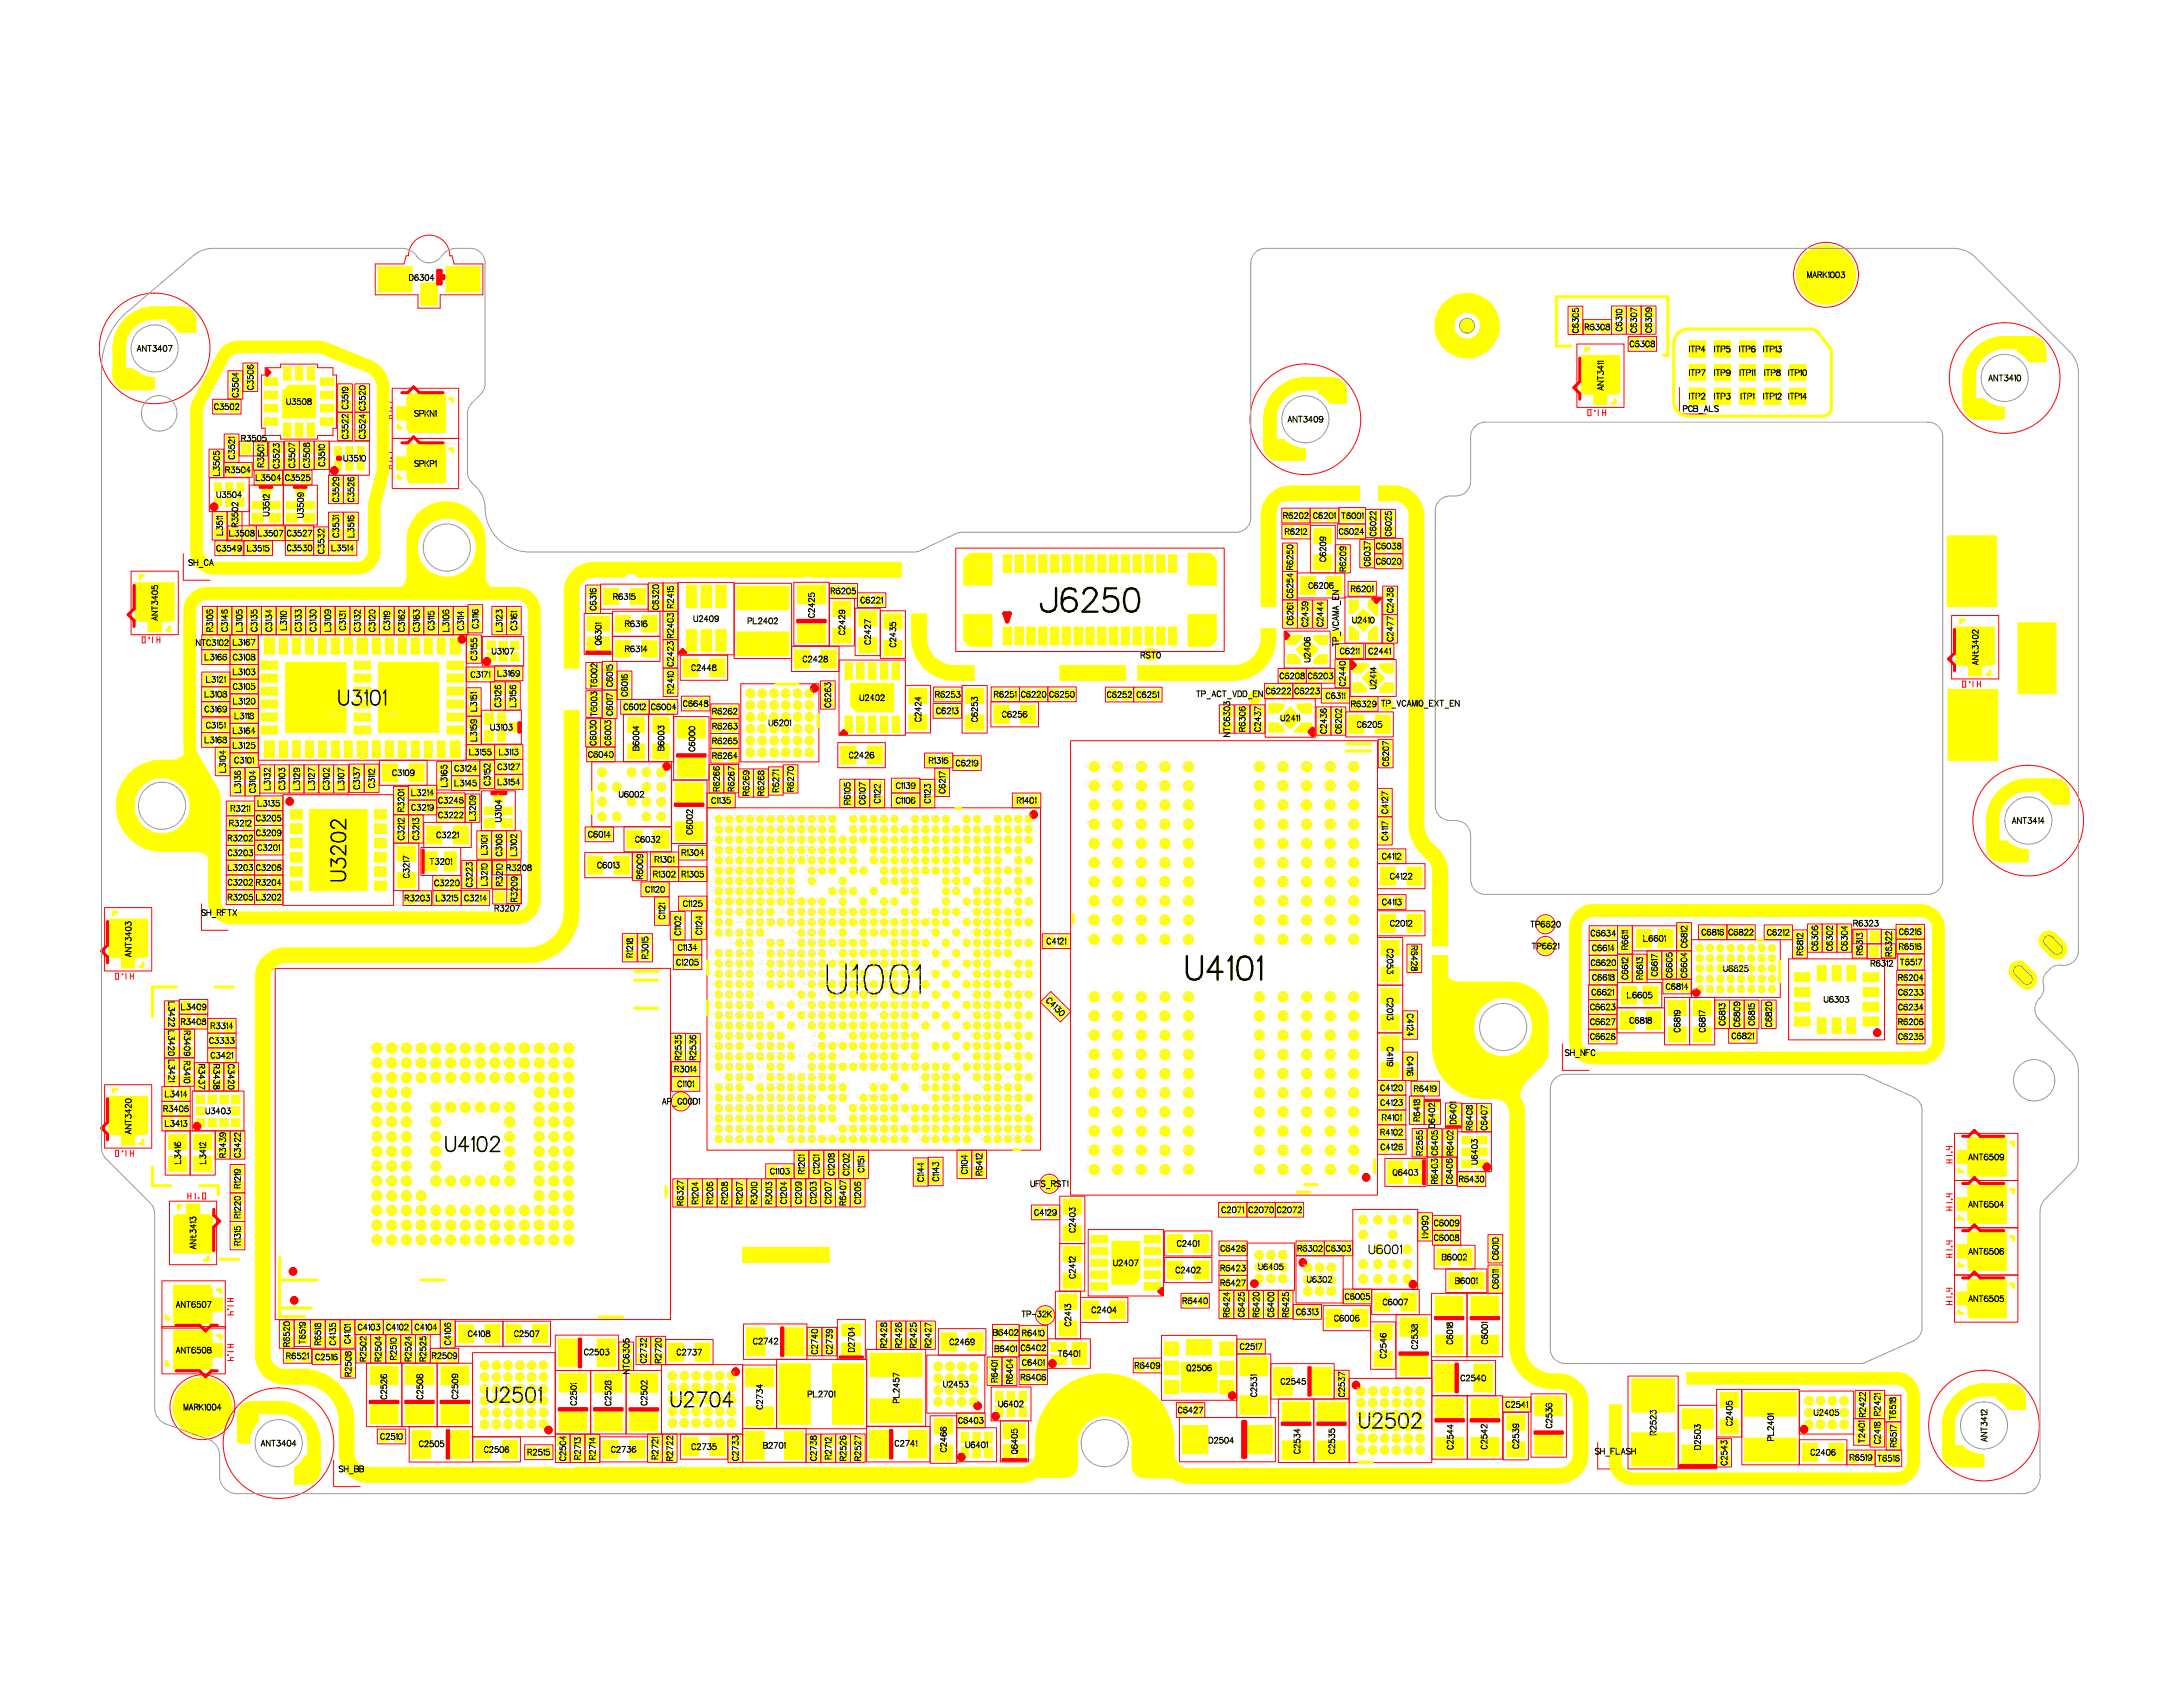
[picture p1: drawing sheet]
<svg xmlns="http://www.w3.org/2000/svg" width="279mm" height="216mm" viewBox="0 0 279 216" stroke-linecap="round" stroke-linejoin="round" font-family="sans-serif">
<defs><g id="words">
<text font-size="5.7" x="103.3" y="126.9">U1001</text>
<g font-size="4.5">
<text x="132.7" y="78.1">J6250</text>
<text x="149.9" y="125.2">U4101</text>
</g>
<g font-size="2.8">
<text x="42.1" y="90.1">U3101</text>
<text x="44.1" y="113.1" transform="rotate(-90 44.1 113.1)">U3202</text>
<text x="56.3" y="147.2">U4102</text>
<text x="61.5" y="179.3">U2501</text>
<text x="85.6" y="179.9">U2704</text>
<text x="173.7" y="182.6">U2502</text>
</g>
<text font-size="1.7" x="174.7" y="160.4">U6001</text>
<g font-size="1.1" fill="#e8e8e8">
<text x="50.3" y="35.9">1</text>
<text x="59" y="35.9">2</text>
<text x="233.5" y="35.3">1</text>
<text x="23" y="41">1</text>
<text x="54.6" y="37.8">3</text>
<text x="201.3" y="40.2">2</text>
<text x="203.2" y="42">1</text>
<text x="205.1" y="42">2</text>
<text x="206.9" y="40.1">2</text>
<text x="208.8" y="40.1">2</text>
<text x="210.7" y="40.1">2</text>
<text x="31.7" y="47.5">2</text>
<text x="36.2" y="47.9">141312</text>
<text x="201.4" y="42.1">1</text>
<text x="207" y="42">1</text>
<text x="208.8" y="42">1</text>
<text x="209" y="44.2">1</text>
<text x="210.7" y="42">1</text>
<text x="210.9" y="44.1">2</text>
<text x="217" y="47.8">1</text>
<text x="217" y="44.8">1</text>
<text x="220.2" y="47.8">1</text>
<text x="220.2" y="44.8">1</text>
<text x="223.4" y="44.8">1</text>
<text x="223.4" y="47.8">1</text>
<text x="226.6" y="44.8">1</text>
<text x="226.6" y="47.8">1</text>
<text x="229.8" y="47.8">1</text>
<text x="259.8" y="44.8">1</text>
<text x="27.8" y="52.2">2</text>
<text x="29.7" y="52.2">1</text>
<text x="29.8" y="48.4">2</text>
<text x="29.9" y="50.3">1</text>
<text x="31.8" y="49.4">1</text>
<text x="34.4" y="52.4">3</text>
<text x="34.4" y="50.7">2</text>
<text x="34.4" y="49">1</text>
<text x="37.7" y="51.5">15</text>
<text x="41.3" y="49">11</text>
<text x="41.3" y="50.7">10</text>
<text x="41.6" y="52.4">9</text>
<text x="43.9" y="52">2</text>
<text x="43.9" y="53.7">2</text>
<text x="43.9" y="50.1">1</text>
<text x="46.1" y="52">2</text>
<text x="46.1" y="53.8">1</text>
<text x="46.1" y="50.1">1</text>
<text x="54.2" y="53">1</text>
<text x="170.3" y="50">1</text>
<text x="204.6" y="48.2">1</text>
<text x="217" y="50.8">1</text>
<text x="220.2" y="50.8">1</text>
<text x="223.4" y="50.8">1</text>
<text x="226.6" y="50.8">1</text>
<text x="229.8" y="50.8">1</text>
<text x="27.4" y="58.5">1</text>
<text x="29.4" y="58.4">2</text>
<text x="29.4" y="56.6">1</text>
<text x="31.2" y="57.5">2</text>
<text x="33.1" y="59.4">2</text>
<text x="33.1" y="57.5">1</text>
<text x="34.4" y="54.1">4</text>
<text x="35.1" y="57.5">2</text>
<text x="35.1" y="59.4">1</text>
<text x="36.5" y="55.1">5</text>
<text x="37.1" y="59.3">2</text>
<text x="37.1" y="57.5">1</text>
<text x="38" y="55.1">6</text>
<text x="39" y="59.3">2</text>
<text x="39" y="57.5">1</text>
<text x="39.5" y="55.1">7</text>
<text x="40.9" y="59.3">2</text>
<text x="40.9" y="57.5">1</text>
<text x="41.6" y="54.1">8</text>
<text x="43" y="59.7">1</text>
<text x="43" y="57.8">6</text>
<text x="43.9" y="55.7">1</text>
<text x="44.4" y="59.7">2</text>
<text x="44.4" y="57.8">5</text>
<text x="45.9" y="57.8">4</text>
<text x="45.9" y="59.7">3</text>
<text x="46.1" y="55.6">2</text>
<text x="54.2" y="59.5">1</text>
<text x="27.4" y="60.4">2</text>
<text x="27.6" y="64.4">1</text>
<text x="27.6" y="62.5">6</text>
<text x="29.1" y="64.4">2</text>
<text x="29.1" y="62.5">5</text>
<text x="29.3" y="60.3">1</text>
<text x="30.5" y="62.5">4</text>
<text x="30.5" y="64.4">3</text>
<text x="31.1" y="60.3">2</text>
<text x="32.7" y="64.8">2</text>
<text x="33.1" y="61.3">2</text>
<text x="33.8" y="63.2">1</text>
<text x="34.9" y="64.8">5</text>
<text x="35" y="61.3">1</text>
<text x="36.9" y="61.3">2</text>
<text x="37.1" y="64.8">2</text>
<text x="38.2" y="63.2">1</text>
<text x="38.8" y="61.3">1</text>
<text x="39.3" y="64.8">5</text>
<text x="42.7" y="63.7">2</text>
<text x="42.7" y="61.8">1</text>
<text x="44.6" y="61.8">2</text>
<text x="44.6" y="63.7">1</text>
<text x="27.8" y="68.4">2</text>
<text x="27.9" y="66.5">1</text>
<text x="28.1" y="70.3">2</text>
<text x="29.7" y="66.5">2</text>
<text x="29.7" y="68.4">2</text>
<text x="29.8" y="68.4">1</text>
<text x="30" y="70.3">1</text>
<text x="31.7" y="68.4">1</text>
<text x="31.9" y="70.3">1</text>
<text x="32.7" y="66.4">3</text>
<text x="33.4" y="68.4">2</text>
<text x="33.7" y="70.3">2</text>
<text x="34.9" y="66.4">4</text>
<text x="35.3" y="68.4">1</text>
<text x="37.1" y="66.4">3</text>
<text x="37.1" y="68.4">2</text>
<text x="37.1" y="70.2">2</text>
<text x="39" y="68.4">1</text>
<text x="39" y="70.3">1</text>
<text x="39.3" y="66.4">4</text>
<text x="40.8" y="70.3">2</text>
<text x="40.8" y="68.4">1</text>
<text x="42.7" y="70.3">1</text>
<text x="42.7" y="66.6">2</text>
<text x="42.7" y="68.4">1</text>
<text x="44.5" y="70.2">2</text>
<text x="44.6" y="68.4">2</text>
<text x="44.6" y="66.6">1</text>
<text x="164.7" y="66.1">1</text>
<text x="164.7" y="68.2">2</text>
<text x="164.8" y="70.5">1</text>
<text x="166.5" y="66.1">2</text>
<text x="166.6" y="68.2">1</text>
<text x="168.3" y="66.1">2</text>
<text x="169.1" y="68.7">1</text>
<text x="170.2" y="66.1">1</text>
<text x="171.6" y="70.7">2</text>
<text x="171.8" y="68.1">1</text>
<text x="172" y="66.1">1</text>
<text x="173.5" y="66.1">2</text>
<text x="173.6" y="68.1">2</text>
<text x="174.7" y="70">2</text>
<text x="174.7" y="72">1</text>
<text x="175.5" y="68.1">2</text>
<text x="175.5" y="66.2">1</text>
<text x="176.5" y="72">1</text>
<text x="176.5" y="70">1</text>
<text x="177.4" y="66.2">2</text>
<text x="177.4" y="68.1">1</text>
<text x="178.4" y="72">2</text>
<text x="178.4" y="70">2</text>
<text x="19.5" y="77.3">1</text>
<text x="25.5" y="72.1">1</text>
<text x="75.6" y="77.8">2</text>
<text x="75.7" y="75.9">1</text>
<text x="77.9" y="76.5">2</text>
<text x="81.4" y="76.5">1</text>
<text x="83.6" y="77.5">2</text>
<text x="83.7" y="75.6">1</text>
<text x="85.5" y="77.5">2</text>
<text x="85.5" y="75.6">1</text>
<text x="88.3" y="76.5">6</text>
<text x="90.1" y="76.5">5</text>
<text x="92" y="76.5">4</text>
<text x="97.4" y="76.7">1</text>
<text x="103.6" y="76.2">2</text>
<text x="106.7" y="75.8">2</text>
<text x="108.6" y="75.8">1</text>
<text x="110.4" y="76.9">1</text>
<text x="112.2" y="76.9">2</text>
<text x="124.9" y="72.7">31</text>
<text x="128.3" y="72.3">30</text>
<text x="129.8" y="72.3">29</text>
<text x="131.3" y="72.3">28</text>
<text x="132.9" y="72.3">27</text>
<text x="134.4" y="72.3">26</text>
<text x="135.9" y="72.3">25</text>
<text x="137.4" y="72.3">24</text>
<text x="138.9" y="72.3">23</text>
<text x="140.4" y="72.3">22</text>
<text x="141.9" y="72.3">21</text>
<text x="143.4" y="72.3">20</text>
<text x="145" y="72.3">19</text>
<text x="146.5" y="72.3">18</text>
<text x="148" y="72.3">17</text>
<text x="149.5" y="72.3">16</text>
<text x="153.2" y="72.6">34</text>
<text x="164.8" y="72.4">2</text>
<text x="164.8" y="76">2</text>
<text x="164.8" y="77.8">2</text>
<text x="164.8" y="74.1">1</text>
<text x="166.7" y="77.8">2</text>
<text x="167.1" y="75.1">2</text>
<text x="168.7" y="77.8">2</text>
<text x="169" y="72.1">2</text>
<text x="170.5" y="75.1">1</text>
<text x="171.6" y="72.6">1</text>
<text x="173" y="77.4">2</text>
<text x="173.1" y="75.5">1</text>
<text x="175" y="75.5">2</text>
<text x="175.5" y="77.5">1</text>
<text x="177.6" y="77.9">2</text>
<text x="177.7" y="76">1</text>
<text x="26.4" y="82.3">2</text>
<text x="26.6" y="78.6">2</text>
<text x="26.6" y="80.5">1</text>
<text x="28.3" y="82.3">1</text>
<text x="28.5" y="80.5">2</text>
<text x="28.5" y="78.6">1</text>
<text x="30" y="82.3">1</text>
<text x="30.3" y="80.5">2</text>
<text x="30.4" y="78.6">1</text>
<text x="31.9" y="82.3">2</text>
<text x="32.2" y="80.5">2</text>
<text x="32.3" y="78.6">1</text>
<text x="33.9" y="82.8">15</text>
<text x="34.1" y="78.6">2</text>
<text x="34.1" y="80.5">1</text>
<text x="35.7" y="82.8">14</text>
<text x="36" y="78.6">2</text>
<text x="36" y="80.5">1</text>
<text x="37.3" y="82.8">13</text>
<text x="37.9" y="80.5">2</text>
<text x="37.9" y="78.6">1</text>
<text x="39" y="82.8">12</text>
<text x="39.8" y="78.6">2</text>
<text x="39.8" y="80.5">1</text>
<text x="40.7" y="82.8">11</text>
<text x="41.7" y="78.6">2</text>
<text x="41.7" y="80.5">1</text>
<text x="42.3" y="82.8">10</text>
<text x="43.6" y="80.5">2</text>
<text x="43.6" y="78.6">1</text>
<text x="44.3" y="82.8">9</text>
<text x="45.4" y="80.5">2</text>
<text x="45.5" y="78.6">1</text>
<text x="46.1" y="82.8">8</text>
<text x="47.3" y="78.6">2</text>
<text x="47.4" y="80.5">1</text>
<text x="47.9" y="82.8">7</text>
<text x="49.2" y="78.6">2</text>
<text x="49.2" y="80.5">1</text>
<text x="49.6" y="82.8">6</text>
<text x="51.1" y="78.6">2</text>
<text x="51.1" y="80.5">1</text>
<text x="51.2" y="82.8">5</text>
<text x="52.9" y="82.8">4</text>
<text x="53" y="78.6">2</text>
<text x="53" y="80.5">1</text>
<text x="54.5" y="82.8">3</text>
<text x="54.9" y="78.6">2</text>
<text x="54.9" y="80.5">1</text>
<text x="56.2" y="82.8">2</text>
<text x="56.8" y="78.6">2</text>
<text x="56.8" y="80.5">1</text>
<text x="58" y="82.8">1</text>
<text x="58.7" y="80.5">2</text>
<text x="58.7" y="78.6">1</text>
<text x="60.4" y="82.3">1</text>
<text x="60.5" y="80.3">2</text>
<text x="60.6" y="78.4">1</text>
<text x="62.6" y="82.7">6</text>
<text x="63.6" y="80.5">2</text>
<text x="63.6" y="78.6">1</text>
<text x="64.1" y="82.7">5</text>
<text x="65.5" y="80.5">2</text>
<text x="65.5" y="78.6">1</text>
<text x="65.6" y="82.7">4</text>
<text x="75.5" y="82.6">1</text>
<text x="76.3" y="79.9">3</text>
<text x="77.1" y="82.6">2</text>
<text x="79.4" y="83.2">2</text>
<text x="79.4" y="80">2</text>
<text x="82.9" y="83.2">1</text>
<text x="82.9" y="80">1</text>
<text x="85.5" y="79.2">2</text>
<text x="85.5" y="82.9">1</text>
<text x="85.5" y="81.1">1</text>
<text x="88.2" y="82.1">1</text>
<text x="90.1" y="82.1">2</text>
<text x="92" y="82.1">3</text>
<text x="97.3" y="82.5">2</text>
<text x="103.6" y="81.2">1</text>
<text x="107.5" y="78.1">2</text>
<text x="107.5" y="81.5">1</text>
<text x="110.8" y="79.3">2</text>
<text x="110.8" y="82.7">1</text>
<text x="114" y="79.6">2</text>
<text x="114" y="83">1</text>
<text x="124.9" y="81.1">32</text>
<text x="128.7" y="81.5">1</text>
<text x="130.2" y="81.5">2</text>
<text x="131.7" y="81.5">3</text>
<text x="133.2" y="81.5">4</text>
<text x="134.7" y="81.5">5</text>
<text x="136.3" y="81.5">6</text>
<text x="137.7" y="81.5">7</text>
<text x="139.3" y="81.5">8</text>
<text x="140.8" y="81.5">9</text>
<text x="141.9" y="81.5">10</text>
<text x="143.5" y="81.5">11</text>
<text x="145" y="81.5">12</text>
<text x="146.5" y="81.5">13</text>
<text x="147" y="83.9">1</text>
<text x="148" y="81.5">14</text>
<text x="149.5" y="81.5">15</text>
<text x="153.2" y="81.1">33</text>
<text x="164.9" y="79.7">1</text>
<text x="165" y="82">1</text>
<text x="166.8" y="79.7">1</text>
<text x="167" y="83.3">5</text>
<text x="168.7" y="79.7">1</text>
<text x="169.1" y="82">4</text>
<text x="170.9" y="81.5">1</text>
<text x="171.5" y="83.5">1</text>
<text x="173" y="81.5">3</text>
<text x="173.4" y="83.5">2</text>
<text x="174.2" y="79.5">5</text>
<text x="175.3" y="83.5">2</text>
<text x="175.5" y="81.5">4</text>
<text x="177.3" y="83.5">1</text>
<text x="177.6" y="79.7">2</text>
<text x="177.7" y="81.6">1</text>
<text x="252.5" y="83">1</text>
<text x="26.4" y="89">2</text>
<text x="26.4" y="87.1">1</text>
<text x="26.4" y="84.2">1</text>
<text x="28.3" y="84.2">2</text>
<text x="28.3" y="87.1">2</text>
<text x="28.3" y="89">1</text>
<text x="30" y="89.9">2</text>
<text x="30" y="86.1">1</text>
<text x="30" y="88">1</text>
<text x="30" y="84.2">1</text>
<text x="31.9" y="86.1">2</text>
<text x="31.9" y="88">2</text>
<text x="31.9" y="84.2">2</text>
<text x="31.9" y="89.9">1</text>
<text x="33.9" y="85.3">16</text>
<text x="33.9" y="86.9">17</text>
<text x="33.9" y="88.6">18</text>
<text x="45.8" y="88.6">46</text>
<text x="45.8" y="86.9">47</text>
<text x="45.8" y="85.3">48</text>
<text x="57.7" y="88.6">40</text>
<text x="57.7" y="86.9">41</text>
<text x="57.7" y="85.3">42</text>
<text x="60.3" y="86.5">1</text>
<text x="60.3" y="89">2</text>
<text x="60.4" y="84.1">2</text>
<text x="62.1" y="86.5">2</text>
<text x="62.6" y="84.2">1</text>
<text x="63.5" y="88.3">1</text>
<text x="63.9" y="86.3">2</text>
<text x="64.1" y="84.2">2</text>
<text x="65.4" y="88.3">1</text>
<text x="65.6" y="84.2">3</text>
<text x="65.8" y="86.3">1</text>
<text x="75.7" y="85.8">2</text>
<text x="75.8" y="87.4">1</text>
<text x="75.8" y="89.5">1</text>
<text x="77.7" y="85.6">2</text>
<text x="77.8" y="87.5">1</text>
<text x="77.8" y="89.3">1</text>
<text x="79.6" y="88.8">2</text>
<text x="79.7" y="86.9">1</text>
<text x="85.5" y="84.8">2</text>
<text x="85.5" y="86.5">2</text>
<text x="85.6" y="88.4">1</text>
<text x="88.1" y="85.6">1</text>
<text x="91.5" y="85.6">2</text>
<text x="95.4" y="88.9">F1E1D1C1B1A1</text>
<text x="102.4" y="84.5">2</text>
<text x="105.7" y="88.1">1</text>
<text x="105.8" y="84.5">1</text>
<text x="108" y="86">10</text>
<text x="109.9" y="86">9</text>
<text x="111" y="89.4">11</text>
<text x="111.4" y="86">8</text>
<text x="112.9" y="86">7</text>
<text x="114.4" y="86">6</text>
<text x="117.2" y="89.2">1</text>
<text x="120.1" y="89">1</text>
<text x="122" y="89">2</text>
<text x="124.5" y="89.2">1</text>
<text x="127.5" y="89">1</text>
<text x="129.3" y="89">2</text>
<text x="131.1" y="89">2</text>
<text x="133" y="89">1</text>
<text x="134.7" y="89">1</text>
<text x="136.6" y="89">2</text>
<text x="142" y="89">2</text>
<text x="144" y="89">1</text>
<text x="145.7" y="89">1</text>
<text x="147.6" y="89">2</text>
<text x="160.3" y="89.4">1</text>
<text x="162.4" y="88.6">2</text>
<text x="164.1" y="86.6">2</text>
<text x="164.3" y="88.6">1</text>
<text x="165" y="84.5">2</text>
<text x="166.1" y="86.6">1</text>
<text x="166.1" y="88.6">1</text>
<text x="167.8" y="86.6">1</text>
<text x="168" y="88.6">2</text>
<text x="169.1" y="84.5">3</text>
<text x="169.7" y="86.6">2</text>
<text x="169.7" y="89.2">1</text>
<text x="171.5" y="87.3">2</text>
<text x="171.6" y="85.4">1</text>
<text x="171.6" y="89.2">2</text>
<text x="173.4" y="88.1">2</text>
<text x="173.4" y="85.7">1</text>
<text x="175.5" y="86.9">5</text>
<text x="177.5" y="88.1">3</text>
<text x="177.5" y="85.7">4</text>
<text x="26.4" y="94.8">2</text>
<text x="26.4" y="90.9">1</text>
<text x="26.4" y="92.9">1</text>
<text x="28.3" y="92.9">2</text>
<text x="28.3" y="90.9">2</text>
<text x="28.3" y="94.8">1</text>
<text x="30" y="95.5">2</text>
<text x="30" y="93.6">2</text>
<text x="30.1" y="91.8">1</text>
<text x="31.9" y="91.7">2</text>
<text x="31.9" y="95.5">1</text>
<text x="31.9" y="93.6">1</text>
<text x="33.8" y="91.9">20</text>
<text x="33.8" y="93.6">21</text>
<text x="33.9" y="90.2">19</text>
<text x="41.9" y="91.8">50</text>
<text x="45.8" y="93.6">43</text>
<text x="45.8" y="91.9">44</text>
<text x="45.8" y="90.2">45</text>
<text x="49.6" y="91.8">49</text>
<text x="57.7" y="93.6">37</text>
<text x="57.7" y="91.9">38</text>
<text x="57.7" y="90.2">39</text>
<text x="60.3" y="94.5">2</text>
<text x="60.4" y="90.9">1</text>
<text x="60.4" y="92.7">1</text>
<text x="62.3" y="92.1">3</text>
<text x="62.3" y="94.3">4</text>
<text x="63.4" y="90.2">2</text>
<text x="63.9" y="92.1">2</text>
<text x="63.9" y="94.3">5</text>
<text x="65.4" y="90.2">2</text>
<text x="65.5" y="93.2">1</text>
<text x="75.6" y="94.9">2</text>
<text x="75.7" y="93">1</text>
<text x="75.7" y="91">2</text>
<text x="77.5" y="94.9">2</text>
<text x="77.5" y="93">1</text>
<text x="77.7" y="91.2">2</text>
<text x="80" y="90.6">1</text>
<text x="81.1" y="92.9">2</text>
<text x="81.9" y="90.6">2</text>
<text x="83.7" y="90.6">1</text>
<text x="84.3" y="92.9">2</text>
<text x="85.6" y="90.6">2</text>
<text x="87.8" y="90.2">2</text>
<text x="88.2" y="93.4">2</text>
<text x="89.7" y="90.2">1</text>
<text x="91.5" y="91.2">2</text>
<text x="91.5" y="93.1">2</text>
<text x="91.5" y="95">2</text>
<text x="93.5" y="91.2">1</text>
<text x="93.5" y="93.1">1</text>
<text x="93.5" y="95">1</text>
<text x="95.4" y="90.4">F2E2D2C2B2A2</text>
<text x="95.4" y="91.9">F3E3D3C3B3A3</text>
<text x="95.4" y="93.4">F4E4D4C4B4A4</text>
<text x="95.4" y="94.9">F5E5D5C5B5A5</text>
<text x="105.7" y="90">2</text>
<text x="108.4" y="92.8">1</text>
<text x="109.8" y="92.8">2</text>
<text x="111.4" y="92.8">3</text>
<text x="112.9" y="92.8">4</text>
<text x="114.4" y="92.8">5</text>
<text x="117.2" y="92.6">2</text>
<text x="120.1" y="91.1">1</text>
<text x="121.9" y="91.1">2</text>
<text x="124.4" y="92.6">2</text>
<text x="127.9" y="91.5">1</text>
<text x="131.3" y="91.5">2</text>
<text x="156.7" y="91.2">2</text>
<text x="156.8" y="93.1">1</text>
<text x="158.7" y="91.2">2</text>
<text x="158.7" y="93.1">1</text>
<text x="160.7" y="91.2">2</text>
<text x="160.7" y="93.1">1</text>
<text x="162.8" y="90.8">3</text>
<text x="162.8" y="93.3">4</text>
<text x="164.9" y="92">5</text>
<text x="166.9" y="90.8">2</text>
<text x="166.9" y="93.3">1</text>
<text x="169.1" y="91.5">2</text>
<text x="169.1" y="93.4">1</text>
<text x="171" y="91.5">2</text>
<text x="171" y="93.4">1</text>
<text x="173.3" y="92.9">1</text>
<text x="173.4" y="90.2">1</text>
<text x="175.2" y="90.2">2</text>
<text x="176.7" y="92.8">2</text>
<text x="177.1" y="95.6">2</text>
<text x="177.3" y="90.2">1</text>
<text x="28.2" y="96.6">2</text>
<text x="28.2" y="98.5">1</text>
<text x="30" y="97.4">1</text>
<text x="30.1" y="101.1">2</text>
<text x="30.2" y="99.3">1</text>
<text x="31.9" y="97.4">2</text>
<text x="32" y="99.2">2</text>
<text x="32" y="101.1">1</text>
<text x="33.8" y="96">22</text>
<text x="33.9" y="100.8">2</text>
<text x="33.9" y="98.9">1</text>
<text x="35.6" y="96">23</text>
<text x="35.8" y="98.9">2</text>
<text x="35.8" y="100.8">1</text>
<text x="37.3" y="96">24</text>
<text x="37.7" y="98.9">2</text>
<text x="37.7" y="100.8">1</text>
<text x="39" y="96">25</text>
<text x="39.6" y="98.9">2</text>
<text x="39.6" y="100.8">1</text>
<text x="40.6" y="96">26</text>
<text x="41.5" y="100.8">2</text>
<text x="41.5" y="98.9">1</text>
<text x="42.3" y="96">27</text>
<text x="43.4" y="100.8">2</text>
<text x="43.4" y="98.9">1</text>
<text x="44" y="96">28</text>
<text x="45.4" y="100.7">2</text>
<text x="45.4" y="98.8">1</text>
<text x="45.8" y="96">29</text>
<text x="46.1" y="96.8">2</text>
<text x="46.2" y="97">1</text>
<text x="47.3" y="100.7">2</text>
<text x="47.3" y="98.8">1</text>
<text x="47.6" y="96">30</text>
<text x="49.2" y="96">31</text>
<text x="49.7" y="99">1</text>
<text x="50.9" y="96">32</text>
<text x="51.1" y="101.6">1</text>
<text x="52.5" y="96">33</text>
<text x="52.9" y="101.6">1</text>
<text x="53" y="99">2</text>
<text x="54.2" y="96">34</text>
<text x="54.7" y="101.6">2</text>
<text x="55.9" y="96">35</text>
<text x="56.6" y="98.5">2</text>
<text x="56.6" y="100.4">1</text>
<text x="57.7" y="96">36</text>
<text x="58.4" y="98.5">1</text>
<text x="58.4" y="100.3">1</text>
<text x="60.3" y="98.5">2</text>
<text x="60.3" y="100.3">2</text>
<text x="60.3" y="96.4">1</text>
<text x="62.1" y="98.3">2</text>
<text x="62.1" y="100.2">1</text>
<text x="62.1" y="96.4">2</text>
<text x="63.9" y="98.3">2</text>
<text x="63.9" y="96.4">2</text>
<text x="63.9" y="100.2">2</text>
<text x="65.8" y="98.3">1</text>
<text x="65.8" y="96.4">1</text>
<text x="65.8" y="100.2">1</text>
<text x="75.7" y="96.7">2</text>
<text x="76.4" y="99">E1</text>
<text x="76.4" y="100.8">E2 D2</text>
<text x="77.6" y="96.7">1</text>
<text x="80.2" y="99">C1 B1 A1</text>
<text x="81.1" y="96.3">1</text>
<text x="82.1" y="100.8">B2 A2</text>
<text x="84.3" y="96.3">1</text>
<text x="87.9" y="101.5">1</text>
<text x="88.2" y="98.4">1</text>
<text x="91.4" y="100.7">2</text>
<text x="91.4" y="98.9">1</text>
<text x="91.5" y="96.8">2</text>
<text x="93.3" y="100.7">2</text>
<text x="93.3" y="98.9">1</text>
<text x="93.5" y="96.9">1</text>
<text x="95.2" y="101.3">2</text>
<text x="95.2" y="99.4">1</text>
<text x="95.4" y="96.4">F6E6D6C6B6A6</text>
<text x="97.1" y="101.3">2</text>
<text x="97.1" y="99.4">1</text>
<text x="99" y="101">2</text>
<text x="99" y="99.2">1</text>
<text x="100.9" y="100.8">2</text>
<text x="100.9" y="98.9">1</text>
<text x="108.2" y="100.7">1</text>
<text x="108.3" y="96.8">2</text>
<text x="110.1" y="100.7">1</text>
<text x="111.7" y="96.8">1</text>
<text x="112" y="100.8">1</text>
<text x="114.7" y="100.7">2</text>
<text x="116.6" y="100.7">1</text>
<text x="118.4" y="100.8">1</text>
<text x="118.9" y="97.5">1</text>
<text x="120.3" y="101.2">2</text>
<text x="120.3" y="99.3">1</text>
<text x="120.8" y="97.5">2</text>
<text x="122.6" y="97.8">1</text>
<text x="124.4" y="97.8">2</text>
<text x="138.7" y="100.7">AA12 AA11 AA10 AA9</text>
<text x="138.7" y="98.2">AB12 AB11 AB10 AB9</text>
<text x="151.1" y="100.7">AA8</text>
<text x="151.1" y="98.2">AB8</text>
<text x="160.2" y="100.7">AA5</text>
<text x="160.2" y="98.3">AB5</text>
<text x="163.2" y="100.7">AA4</text>
<text x="163.2" y="98.3">AB4</text>
<text x="166.2" y="100.7">AA3</text>
<text x="166.2" y="98.2">AB3</text>
<text x="169.2" y="100.7">AA2</text>
<text x="169.2" y="98.2">AB2</text>
<text x="172.3" y="100.7">AA1</text>
<text x="172.3" y="98.2">AB1</text>
<text x="177" y="101.9">2</text>
<text x="177.1" y="97.5">1</text>
<text x="262.8" y="101.4">1</text>
<text x="29.5" y="107.4">2</text>
<text x="29.6" y="103.6">1</text>
<text x="29.6" y="105.5">1</text>
<text x="31.4" y="103.6">2</text>
<text x="31.4" y="105.5">2</text>
<text x="31.5" y="107.4">1</text>
<text x="33.2" y="104.8">2</text>
<text x="33.2" y="106.7">2</text>
<text x="33.2" y="102.9">1</text>
<text x="35.1" y="102.9">2</text>
<text x="35.1" y="104.8">1</text>
<text x="35.1" y="106.7">1</text>
<text x="37.6" y="106.2">2</text>
<text x="37.7" y="104.4">1</text>
<text x="48.1" y="106.2">11</text>
<text x="48.1" y="104.3">12</text>
<text x="51" y="103.5">2</text>
<text x="51" y="107.2">2</text>
<text x="51.1" y="105.3">1</text>
<text x="52.9" y="103.5">1</text>
<text x="52.9" y="105.3">2</text>
<text x="53" y="107.2">1</text>
<text x="54.7" y="103.5">2</text>
<text x="55.3" y="107">1</text>
<text x="56.5" y="104.4">1</text>
<text x="56.5" y="102.6">1</text>
<text x="58.4" y="104.4">2</text>
<text x="58.4" y="102.5">2</text>
<text x="58.7" y="107">2</text>
<text x="60.2" y="102.6">2</text>
<text x="60.2" y="104.5">1</text>
<text x="61.7" y="107.3">2</text>
<text x="62.4" y="103.9">2</text>
<text x="62.4" y="105.5">3</text>
<text x="63.5" y="102.3">1</text>
<text x="63.6" y="107.3">2</text>
<text x="64.6" y="103.9">5</text>
<text x="64.6" y="105.5">4</text>
<text x="65.5" y="107.3">1</text>
<text x="75.5" y="106.9">1</text>
<text x="76.4" y="102.7">E3</text>
<text x="76.4" y="104.6">E4 D4</text>
<text x="77.4" y="106.9">2</text>
<text x="80.2" y="102.7">C3 B3 A3</text>
<text x="80.9" y="107.5">2</text>
<text x="82.1" y="104.6">B4 A4</text>
<text x="84.3" y="107.5">1</text>
<text x="87.9" y="106.5">2</text>
<text x="91" y="104.9">AL1 AJ1 AG1 AE1 AC1 AA1Y1</text>
<text x="91" y="106.3">AL2 AJ2 AG2 AE2 AC2 AA2Y2</text>
<text x="91" y="107.6">AL3 AJ3 AG3 AE3 AC3 AA3Y3W3V3U3T3R3P3N3M3L3K3J3H3G3F3E3D3C3B3A3</text>
<text x="91.1" y="102.6">2</text>
<text x="92.3" y="104.9">AK1 AH1 AF1 AD1 AB1</text>
<text x="92.3" y="106.3">AK2 AH2 AF2 AD2 AB2</text>
<text x="92.3" y="107.6">AK3 AH3 AF3 AD3 AB3</text>
<text x="93" y="102.6">1</text>
<text x="108.1" y="102.6">2</text>
<text x="108.5" y="104.9">V1U1T1R1P1</text>
<text x="108.5" y="106.3">V2U2T2R2P2N2M2L2K2J2H2G2F2E2D2C2B2A2</text>
<text x="110.1" y="102.6">2</text>
<text x="112" y="102.6">2</text>
<text x="114.7" y="102.6">2</text>
<text x="116.4" y="104.9">M1L1K1J1</text>
<text x="116.6" y="102.6">1</text>
<text x="118.4" y="102.6">2</text>
<text x="123.1" y="104.9">G1F1</text>
<text x="127.1" y="104.9">D1C1B1A1</text>
<text x="130.2" y="102.6">2</text>
<text x="132.1" y="102.6">1</text>
<text x="139" y="105.6">W12</text>
<text x="139.1" y="103.1">Y12</text>
<text x="142" y="105.6">W11</text>
<text x="142.1" y="103.1">Y11</text>
<text x="145.1" y="105.6">W10</text>
<text x="145.1" y="103.1">Y10</text>
<text x="148.4" y="105.6">W9</text>
<text x="148.4" y="103.1">Y9</text>
<text x="151.4" y="105.6">W8</text>
<text x="151.5" y="103.1">Y8</text>
<text x="160.5" y="105.6">W5</text>
<text x="160.5" y="103.2">Y5</text>
<text x="163.5" y="105.6">W4</text>
<text x="163.5" y="103.2">Y4</text>
<text x="166.5" y="105.6">W3</text>
<text x="166.6" y="103.1">Y3</text>
<text x="169.6" y="105.6">W2</text>
<text x="169.6" y="103.1">Y2</text>
<text x="172.6" y="105.6">W1</text>
<text x="172.6" y="103.1">Y1</text>
<text x="177" y="107.4">2</text>
<text x="177" y="103.8">1</text>
<text x="177" y="105.5">1</text>
<text x="29.5" y="113">2</text>
<text x="29.5" y="109.3">2</text>
<text x="29.5" y="111.1">2</text>
<text x="31.5" y="113">1</text>
<text x="31.5" y="109.3">1</text>
<text x="31.5" y="111.2">1</text>
<text x="33.2" y="113.1">2</text>
<text x="33.2" y="108.6">1</text>
<text x="33.2" y="111.2">1</text>
<text x="35" y="108.6">2</text>
<text x="35" y="111.2">2</text>
<text x="35.1" y="113.1">1</text>
<text x="37.6" y="108">3</text>
<text x="37.6" y="111.7">5</text>
<text x="37.7" y="109.9">4</text>
<text x="37.7" y="113.5">6</text>
<text x="42.7" y="108.9">13</text>
<text x="48.1" y="108">10</text>
<text x="48.4" y="113.5">7</text>
<text x="48.4" y="111.7">8</text>
<text x="48.5" y="109.8">9</text>
<text x="51.7" y="112.8">2</text>
<text x="51.7" y="109.4">1</text>
<text x="54.9" y="110.4">2</text>
<text x="56" y="113.1">1</text>
<text x="57.4" y="110.4">1</text>
<text x="57.9" y="113.1">2</text>
<text x="59.8" y="111.1">2</text>
<text x="59.8" y="113">1</text>
<text x="61.7" y="113">2</text>
<text x="61.7" y="109.2">1</text>
<text x="61.7" y="111.1">1</text>
<text x="63.6" y="109.2">1</text>
<text x="63.6" y="111.1">2</text>
<text x="63.6" y="113">1</text>
<text x="65.5" y="109.2">2</text>
<text x="65.5" y="111.1">1</text>
<text x="65.5" y="113">1</text>
<text x="75.9" y="110.8">1</text>
<text x="79.3" y="110.8">2</text>
<text x="81.6" y="110.1">2</text>
<text x="81.6" y="112">1</text>
<text x="82.6" y="113.9">1</text>
<text x="83.8" y="110.1">1</text>
<text x="83.8" y="112">1</text>
<text x="84.5" y="113.9">2</text>
<text x="85.7" y="110.1">2</text>
<text x="85.7" y="112">2</text>
<text x="87.5" y="109.3">1</text>
<text x="87.5" y="112">1</text>
<text x="89.3" y="109.2">2</text>
<text x="89.3" y="112">2</text>
<text x="91" y="108.9">AL4 AJ4 AG4 AE4 AC4 AA4Y4W4V4</text>
<text x="91" y="110.2">AL5 AJ5 AG5 AE5 AC5 AA5Y5W5V5</text>
<text x="91" y="111.5">AL6 AJ6 AG6 AE6</text>
<text x="91" y="112.9">AL7 AJ7 AG7 AE7</text>
<text x="92.3" y="108.9">AK4 AH4 AF4 AD4 AB4</text>
<text x="92.3" y="110.2">AK5 AH5 AF5 AD5 AB5</text>
<text x="92.3" y="111.5">AK6 AH6 AF6 AD6 AB6</text>
<text x="92.3" y="112.9">AK7 AH7 AF7 AD7 AB7</text>
<text x="104.2" y="111.5">AA6Y6</text>
<text x="107.2" y="112.9">W7</text>
<text x="108.5" y="111.5">V6U6</text>
<text x="111.2" y="108.9">T4R4P4N4M4L4K4J4H4G4F4E4D4C4B4</text>
<text x="111.2" y="110.2">T5R5P5N5M5L5K5J5H5G5F5E5D5</text>
<text x="112.5" y="111.5">R6P6N6M6L6K6J6H6</text>
<text x="112.5" y="112.9">R7P7N7M7</text>
<text x="120.5" y="112.9">J7H7G7</text>
<text x="124.4" y="111.5">F6E6D6C6B6</text>
<text x="125.7" y="112.9">E7D7</text>
<text x="129.7" y="110.2">B5A5</text>
<text x="129.7" y="112.9">B7A7</text>
<text x="139" y="108">V12</text>
<text x="139" y="110.5">U12</text>
<text x="139.1" y="113">T12</text>
<text x="142" y="108.1">V11</text>
<text x="142.1" y="110.5">U11</text>
<text x="142.1" y="113">T11</text>
<text x="145.1" y="108">V10</text>
<text x="145.1" y="110.5">U10</text>
<text x="145.1" y="113">T10</text>
<text x="148.4" y="108">V9</text>
<text x="148.4" y="110.5">U9</text>
<text x="148.5" y="113">T9</text>
<text x="151.4" y="108">V8</text>
<text x="151.5" y="110.5">U8</text>
<text x="151.5" y="113">T8</text>
<text x="160.5" y="108.1">V5</text>
<text x="160.5" y="110.5">U5</text>
<text x="160.6" y="113">T5</text>
<text x="163.5" y="108.1">V4</text>
<text x="163.5" y="110.5">U4</text>
<text x="163.6" y="113">T4</text>
<text x="166.5" y="108">V3</text>
<text x="166.6" y="110.5">U3</text>
<text x="166.6" y="113">T3</text>
<text x="169.6" y="108">V2</text>
<text x="169.6" y="110.5">U2</text>
<text x="169.6" y="113">T2</text>
<text x="172.6" y="108.1">V1</text>
<text x="172.6" y="110.5">U1</text>
<text x="172.6" y="113">T1</text>
<text x="176.9" y="109.7">1</text>
<text x="177.4" y="112.3">1</text>
<text x="178.8" y="109.7">2</text>
<text x="180.7" y="112.3">2</text>
<text x="27.8" y="116.9">1</text>
<text x="29.6" y="115">1</text>
<text x="31.4" y="114.9">2</text>
<text x="33.2" y="114.9">2</text>
<text x="35.1" y="115">1</text>
<text x="52.2" y="115.1">2</text>
<text x="54.1" y="115.1">1</text>
<text x="56" y="115.1">1</text>
<text x="57.9" y="115">2</text>
<text x="59.7" y="115.1">1</text>
<text x="61.5" y="115">2</text>
<text x="63.7" y="114.9">1</text>
<text x="65.5" y="114.9">2</text>
<text x="84.4" y="115.8">2</text>
<text x="84.5" y="117.7">1</text>
<text x="86.4" y="117.7">2</text>
<text x="86.5" y="119.5">1</text>
<text x="87.5" y="115.8">1</text>
<text x="89.2" y="117.6">2</text>
<text x="89.2" y="119.5">1</text>
<text x="89.3" y="115.8">2</text>
<text x="90.6" y="116.8">AL10AJ10AG10</text>
<text x="90.6" y="118.1">AL11</text>
<text x="90.6" y="119.5">AL12AJ12AG12</text>
<text x="91" y="114.2">AL8 AJ8 AG8 AE8</text>
<text x="91" y="115.5">AL9 AJ9 AG9 AE9 AC9 AA9</text>
<text x="92" y="116.8">AK10AH10AF10AD10AB10 Y10 V10 T10</text>
<text x="92" y="118.1">AK11AH11AF11AD11AB11 Y11 V11 T11 P11 M11 K11</text>
<text x="92" y="119.5">AK12AH12</text>
<text x="92.3" y="114.2">AK8 AH8 AF8 AD8</text>
<text x="92.3" y="115.5">AK9 AH9 AF9 AD9 AB9</text>
<text x="95.9" y="118.1">AG11AE11AC11AA11 W11 U11 R11 N11 L11 J11 G11 E11 C11 A11</text>
<text x="101.2" y="116.8">AC10AA10 W10 U10 R10 N10</text>
<text x="101.2" y="119.5">AC12AA12 W12 U12 R12 N12</text>
<text x="102.6" y="119.5">AB12</text>
<text x="105.9" y="114.2">Y8W8V8</text>
<text x="107.2" y="115.5">W9</text>
<text x="109.8" y="115.5">U9</text>
<text x="110.9" y="119.5">T12 P12 M12 K12 H12 F12 D12</text>
<text x="111.2" y="114.2">T8</text>
<text x="112.5" y="115.5">R9P9</text>
<text x="115.1" y="114.2">N8M8</text>
<text x="116.1" y="116.8">M10 K10 H10 F10 D10 B10</text>
<text x="116.4" y="115.5">M9</text>
<text x="120.1" y="116.8">J10</text>
<text x="120.5" y="114.2">J8H8</text>
<text x="120.5" y="115.5">J9</text>
<text x="123.1" y="115.5">G9F9E9D9</text>
<text x="124.1" y="118.1">F11 D11 B11</text>
<text x="124.4" y="114.2">F8E8D8C8B8</text>
<text x="125.4" y="116.8">E10 C10</text>
<text x="125.4" y="119.5">E12 C12</text>
<text x="129.7" y="115.5">B9A9</text>
<text x="139" y="115.4">R12</text>
<text x="139.1" y="117.9">P12</text>
<text x="142.1" y="115.4">R11</text>
<text x="142.1" y="117.9">P11</text>
<text x="145.1" y="115.4">R10</text>
<text x="145.2" y="117.9">P10</text>
<text x="148.4" y="115.4">R9</text>
<text x="148.5" y="117.9">P9</text>
<text x="151.5" y="115.4">R8</text>
<text x="151.5" y="117.9">P8</text>
<text x="160.5" y="115.4">R5</text>
<text x="160.6" y="117.9">P5</text>
<text x="163.5" y="115.4">R4</text>
<text x="163.6" y="117.9">P4</text>
<text x="166.6" y="115.4">R3</text>
<text x="166.6" y="117.9">P3</text>
<text x="169.6" y="115.4">R2</text>
<text x="169.6" y="117.9">P2</text>
<text x="172.6" y="115.4">R1</text>
<text x="172.7" y="117.9">P1</text>
<text x="176.9" y="115.6">1</text>
<text x="177.4" y="118.3">1</text>
<text x="178.8" y="115.6">2</text>
<text x="180.7" y="118.3">2</text>
<text x="197.6" y="118.4">1</text>
<text x="204" y="119.6">2</text>
<text x="205.9" y="119.6">1</text>
<text x="207.7" y="119.5">1</text>
<text x="215.2" y="119.1">2</text>
<text x="218" y="119.4">1</text>
<text x="219.9" y="119.4">2</text>
<text x="221.6" y="119.4">2</text>
<text x="223.5" y="119.4">1</text>
<text x="226.4" y="119.5">2</text>
<text x="228.3" y="119.5">1</text>
<text x="230.1" y="120">1</text>
<text x="232" y="119.2">2</text>
<text x="233.9" y="119.2">2</text>
<text x="235.8" y="119.2">2</text>
<text x="237.7" y="120">2</text>
<text x="237.8" y="120">1</text>
<text x="239.6" y="120">2</text>
<text x="241.4" y="120">2</text>
<text x="243.3" y="119.4">2</text>
<text x="245.2" y="119.4">1</text>
<text x="16.1" y="120.3">1</text>
<text x="80.3" y="122.4">2</text>
<text x="80.3" y="120.5">1</text>
<text x="82.3" y="122.4">2</text>
<text x="82.3" y="120.5">1</text>
<text x="86.8" y="121.4">1</text>
<text x="86.8" y="123.3">1</text>
<text x="88.7" y="121.4">2</text>
<text x="88.7" y="123.3">2</text>
<text x="90.6" y="122.1">AL14AJ14</text>
<text x="90.6" y="123.4">AL15AJ15</text>
<text x="90.6" y="124.8">AL16AJ16</text>
<text x="92" y="122.1">AK14AH14AF14AD14AB14</text>
<text x="92" y="123.4">AK15AH15AF15AD15AB15 Y15 V15 T15 P15 M15</text>
<text x="92" y="124.8">AK16AH16AF16AD16AB16</text>
<text x="93.3" y="120.8">AJ13</text>
<text x="94.6" y="120.8">AH13AF13</text>
<text x="98.6" y="120.8">AE13AC13AA13 W13 U13</text>
<text x="98.6" y="122.1">AE14AC14AA14 W14 U14 R14 N14</text>
<text x="98.6" y="123.4">AE15AC15AA15 W15</text>
<text x="98.6" y="124.8">AE16AC16AA16 W16 U16 R16 N16</text>
<text x="102.6" y="120.8">AB13 Y13 V13</text>
<text x="108.2" y="122.1">V14 T14 P14 M14 K14 H14 F14 D14</text>
<text x="108.2" y="124.8">V16</text>
<text x="112.2" y="123.4">R15 N15</text>
<text x="113.5" y="120.8">P13 M13</text>
<text x="113.5" y="124.8">P16 M16 K16 H16 F16 D16 B16</text>
<text x="114.8" y="120.8">N13 L13 J13 G13 E13 C13 A13</text>
<text x="120.1" y="123.4">J15 G15 E15</text>
<text x="124.1" y="120.8">F13 D13 B13</text>
<text x="124.1" y="123.4">F15</text>
<text x="125.4" y="122.1">E14 C14</text>
<text x="125.4" y="124.8">E16 C16 A16</text>
<text x="129.3" y="123.4">B15</text>
<text x="130.6" y="123.4">A15</text>
<text x="134" y="120.6">2</text>
<text x="135.9" y="120.6">1</text>
<text x="139" y="120.3">N12</text>
<text x="142" y="120.3">N11</text>
<text x="145.1" y="120.3">N10</text>
<text x="148.4" y="120.3">N9</text>
<text x="151.4" y="120.3">N8</text>
<text x="160.5" y="120.3">N5</text>
<text x="163.5" y="120.3">N4</text>
<text x="166.5" y="120.3">N3</text>
<text x="169.6" y="120.3">N2</text>
<text x="172.6" y="120.3">N1</text>
<text x="177.6" y="121.5">2</text>
<text x="177.7" y="124.9">1</text>
<text x="180.7" y="121.8">2</text>
<text x="180.7" y="123.7">1</text>
<text x="197.6" y="121.2">1</text>
<text x="204" y="121.4">2</text>
<text x="204" y="125.2">2</text>
<text x="204" y="123.3">2</text>
<text x="205.9" y="121.4">1</text>
<text x="205.9" y="125.2">1</text>
<text x="205.9" y="123.3">1</text>
<text x="207.7" y="121.4">2</text>
<text x="207.7" y="125">2</text>
<text x="207.7" y="123.1">1</text>
<text x="209.6" y="123.1">2</text>
<text x="209.6" y="125">1</text>
<text x="210.1" y="120.2">2</text>
<text x="211.5" y="122.7">2</text>
<text x="211.5" y="124.6">1</text>
<text x="212.9" y="120.2">1</text>
<text x="213.3" y="122.7">2</text>
<text x="213.4" y="124.6">1</text>
<text x="215.2" y="122.7">2</text>
<text x="215.3" y="124.6">1</text>
<text x="215.3" y="121">1</text>
<text x="216.9" y="125.4">A2B2C2D2E2F2G2H2</text>
<text x="216.9" y="124.1">A3B3C3D3E3F3G3H3</text>
<text x="216.9" y="122.8">A4B4C4D4E4F4G4H4</text>
<text x="216.9" y="121.4">A5B5C5D5E5F5G5H5</text>
<text x="230.1" y="121.9">2</text>
<text x="230.4" y="125.2">8</text>
<text x="232" y="121.1">1</text>
<text x="232.9" y="124.7">7</text>
<text x="233.9" y="121.1">1</text>
<text x="234.8" y="124.7">6</text>
<text x="235.8" y="121.1">1</text>
<text x="236.7" y="124.7">5</text>
<text x="237.8" y="121.9">1</text>
<text x="239.2" y="125.2">4</text>
<text x="239.6" y="121.9">1</text>
<text x="241.4" y="121.9">2</text>
<text x="241.5" y="121.9">1</text>
<text x="243.3" y="121.3">2</text>
<text x="243.4" y="125.2">1</text>
<text x="243.6" y="123.2">1</text>
<text x="245.1" y="123.2">2</text>
<text x="245.2" y="121.3">1</text>
<text x="245.2" y="125.2">2</text>
<text x="21.7" y="129.1">2</text>
<text x="21.7" y="131">1</text>
<text x="23.6" y="130.9">1</text>
<text x="23.6" y="129">1</text>
<text x="25.4" y="130.9">2</text>
<text x="25.4" y="129">2</text>
<text x="27.2" y="131.4">1</text>
<text x="29.1" y="131.4">2</text>
<text x="90.6" y="126.1">AL17AJ17</text>
<text x="90.6" y="127.4">AL18AJ18</text>
<text x="90.6" y="128.7">AL19AJ19</text>
<text x="90.6" y="130">AL20AJ20AG20AE20AC20AA20 W20 U20 R20 N20</text>
<text x="90.6" y="131.4">AL21AJ21AG21</text>
<text x="92" y="126.1">AK17AH17AF17AD17AB17 Y17 V17 T17 P17</text>
<text x="92" y="127.4">AK18AH18</text>
<text x="92" y="128.7">AK19AH19AF19AD19AB19 Y19 V19 T19 P19 M19</text>
<text x="92" y="130">AK20AH20</text>
<text x="92" y="131.4">AK21AH21AF21AD21AB21 Y21 V21 T21 P21</text>
<text x="98.6" y="126.1">AE17</text>
<text x="101.2" y="127.4">AC18</text>
<text x="102.6" y="127.4">AB18 Y18 V18 T18 P18 M18 K18 H18 F18</text>
<text x="102.6" y="130">AB20 Y20 V20</text>
<text x="103.9" y="126.1">AA17 W17 U17 R17 N17 L17 J17 G17 E17 C17</text>
<text x="103.9" y="128.7">AA19 W19 U19 R19 N19 L19 J19 G19 E19 C19</text>
<text x="103.9" y="131.4">AA21 W21 U21 R21 N21 L21 J21 G21 E21 C21</text>
<text x="106.8" y="127.4">W18 U18</text>
<text x="113.5" y="130">P20 M20 K20 H20 F20 D20 B20</text>
<text x="114.8" y="127.4">N18</text>
<text x="124.1" y="126.1">F17 D17</text>
<text x="124.1" y="128.7">F19 D19 B19</text>
<text x="124.1" y="131.4">F21 D21 B21</text>
<text x="125.4" y="127.4">E18 C18 A18</text>
<text x="125.4" y="130">E20</text>
<text x="129.3" y="127.4">B18</text>
<text x="130.6" y="130">A20</text>
<text x="134.1" y="128.3">2</text>
<text x="135.5" y="129.6">1</text>
<text x="139" y="127.7">K12</text>
<text x="139.1" y="130.1">J12</text>
<text x="142.1" y="127.7">K11</text>
<text x="142.1" y="130.1">J11</text>
<text x="145.1" y="127.7">K10</text>
<text x="145.1" y="130.1">J10</text>
<text x="148.4" y="127.7">K9</text>
<text x="148.5" y="130.1">J9</text>
<text x="151.5" y="127.7">K8</text>
<text x="151.5" y="130.1">J8</text>
<text x="160.5" y="127.7">K5</text>
<text x="160.6" y="130.2">J5</text>
<text x="163.5" y="127.7">K4</text>
<text x="163.6" y="130.2">J4</text>
<text x="166.6" y="127.7">K3</text>
<text x="166.6" y="130.1">J3</text>
<text x="169.6" y="127.7">K2</text>
<text x="169.6" y="130.1">J2</text>
<text x="172.6" y="127.7">K1</text>
<text x="172.6" y="130.1">J1</text>
<text x="177.6" y="127.6">2</text>
<text x="177.7" y="131">1</text>
<text x="180.2" y="130.4">2</text>
<text x="203.9" y="127.1">2</text>
<text x="203.9" y="129">1</text>
<text x="203.9" y="130.9">1</text>
<text x="205.8" y="129">2</text>
<text x="205.8" y="130.9">2</text>
<text x="205.8" y="127.1">1</text>
<text x="208" y="130.7">2</text>
<text x="208.2" y="127.5">2</text>
<text x="211" y="127.5">1</text>
<text x="211.4" y="130.7">1</text>
<text x="213.4" y="126.4">1</text>
<text x="214.4" y="129.1">1</text>
<text x="215.3" y="126.4">2</text>
<text x="216.9" y="126.7">A1B1C1D1E1F1G1H1</text>
<text x="217.6" y="129.1">1</text>
<text x="220.1" y="129">2</text>
<text x="220.2" y="130.9">1</text>
<text x="222" y="129">2</text>
<text x="222" y="130.9">1</text>
<text x="223.9" y="129">2</text>
<text x="223.9" y="130.9">1</text>
<text x="226.1" y="130.9">2</text>
<text x="226.1" y="129">1</text>
<text x="230.1" y="129">10</text>
<text x="230.1" y="130.9">11</text>
<text x="230.4" y="127.1">9</text>
<text x="232.6" y="131.4">12</text>
<text x="234.5" y="131.4">13</text>
<text x="236.4" y="131.4">14</text>
<text x="239.1" y="129">2</text>
<text x="239.2" y="127.1">3</text>
<text x="239.2" y="130.9">1</text>
<text x="243.3" y="127.1">2</text>
<text x="243.3" y="129">2</text>
<text x="243.4" y="130.9">1</text>
<text x="245.2" y="130.9">2</text>
<text x="245.3" y="127.1">1</text>
<text x="245.3" y="129">1</text>
<text x="21.7" y="136.4">2</text>
<text x="21.7" y="132.8">2</text>
<text x="21.7" y="134.6">1</text>
<text x="23.6" y="136.4">2</text>
<text x="23.7" y="132.7">2</text>
<text x="23.7" y="134.6">1</text>
<text x="25.5" y="137">2</text>
<text x="27.2" y="135.2">2</text>
<text x="27.2" y="133.3">2</text>
<text x="27.4" y="137">2</text>
<text x="29.1" y="135.2">1</text>
<text x="29.1" y="133.3">1</text>
<text x="29.3" y="137">2</text>
<text x="47.2" y="136.1">A13B13C13D13E13F13G13H13J13K13L13M13N13P13</text>
<text x="47.2" y="134.3">A14B14C14D14E14F14G14H14J14K14L14M14N14P14</text>
<text x="86.5" y="135.1">2</text>
<text x="86.5" y="137">2</text>
<text x="86.5" y="133.2">1</text>
<text x="88.4" y="135.1">2</text>
<text x="88.4" y="133.2">1</text>
<text x="88.4" y="137">1</text>
<text x="90.6" y="132.7">AL22AJ22AG22AE22</text>
<text x="90.6" y="134">AL23AJ23AG23AE23</text>
<text x="90.6" y="135.3">AL24AJ24AG24AE24</text>
<text x="90.6" y="136.7">AL25AJ25</text>
<text x="92" y="132.7">AK22AH22AF22</text>
<text x="92" y="134">AK23</text>
<text x="92" y="135.3">AK24AH24AF24AD24AB24 Y24</text>
<text x="92" y="136.7">AK25AH25AF25</text>
<text x="92" y="138">AK26AH26AF26AD26AB26 Y26</text>
<text x="93.3" y="138">AJ26</text>
<text x="97.3" y="134">AF23AD23</text>
<text x="98.6" y="136.7">AE25</text>
<text x="98.6" y="138">AE26AC26AA26</text>
<text x="102.6" y="136.7">AB25 Y25 V25 T25 P25 M25 K25</text>
<text x="103.9" y="132.7">AA22</text>
<text x="103.9" y="134">AA23 W23 U23 R23 N23</text>
<text x="103.9" y="135.3">AA24</text>
<text x="103.9" y="136.7">AA25 W25 U25 R25 N25 L25 J25 G25 E25 C25</text>
<text x="105.6" y="134">Y23 V23 T23 P23 M23 K23</text>
<text x="108.2" y="132.7">V22 T22 P22 M22</text>
<text x="109.5" y="132.7">U22 R22 N22</text>
<text x="109.5" y="135.3">U24 R24</text>
<text x="110.9" y="135.3">T24 P24 M24</text>
<text x="113.5" y="138">P26</text>
<text x="117.5" y="138">L26 J26</text>
<text x="118.8" y="138">K26 H26 F26 D26 B26</text>
<text x="120.1" y="134">J23 G23 E23 C23</text>
<text x="121.4" y="132.7">H22 F22 D22 B22</text>
<text x="121.4" y="135.3">H24 F24 D24 B24</text>
<text x="124.1" y="134">F23 D23 B23</text>
<text x="124.1" y="136.7">F25 D25 B25</text>
<text x="125.4" y="132.7">E22</text>
<text x="125.4" y="135.3">E24</text>
<text x="125.4" y="138">E26</text>
<text x="130.6" y="132.7">A22</text>
<text x="130.6" y="135.3">A24</text>
<text x="130.6" y="138">A26</text>
<text x="139.1" y="135">G12</text>
<text x="139.1" y="132.6">H12</text>
<text x="139.1" y="137.5">F12</text>
<text x="142.1" y="132.6">H11</text>
<text x="142.1" y="135.1">G11</text>
<text x="142.1" y="137.5">F11</text>
<text x="145.1" y="132.6">H10</text>
<text x="145.1" y="135">G10</text>
<text x="145.1" y="137.5">F10</text>
<text x="148.4" y="132.6">H9</text>
<text x="148.5" y="135">G9</text>
<text x="148.5" y="137.5">F9</text>
<text x="151.5" y="135">G8</text>
<text x="151.5" y="132.6">H8</text>
<text x="151.5" y="137.5">F8</text>
<text x="160.5" y="132.6">H5</text>
<text x="160.5" y="135.1">G5</text>
<text x="160.6" y="137.5">F5</text>
<text x="163.6" y="135.1">G4</text>
<text x="163.6" y="132.6">H4</text>
<text x="163.6" y="137.5">F4</text>
<text x="166.6" y="132.6">H3</text>
<text x="166.6" y="135">G3</text>
<text x="166.6" y="137.5">F3</text>
<text x="169.6" y="132.6">H2</text>
<text x="169.6" y="135">G2</text>
<text x="169.6" y="137.5">F2</text>
<text x="172.6" y="135.1">G1</text>
<text x="172.6" y="132.6">H1</text>
<text x="172.6" y="137.5">F1</text>
<text x="177.6" y="133.7">2</text>
<text x="177.7" y="137.1">1</text>
<text x="180.2" y="135.6">2</text>
<text x="180.2" y="132.3">1</text>
<text x="180.2" y="137.5">1</text>
<text x="202" y="134.9">1</text>
<text x="203.9" y="132.8">1</text>
<text x="205.8" y="132.8">2</text>
<text x="214.4" y="132.5">2</text>
<text x="217.6" y="132.5">2</text>
<text x="221.8" y="132.7">2</text>
<text x="223.7" y="132.7">1</text>
<text x="243.4" y="132.8">1</text>
<text x="245.2" y="132.8">2</text>
<text x="16.1" y="143">1</text>
<text x="21.3" y="143.9">2</text>
<text x="21.3" y="142">1</text>
<text x="21.3" y="140.1">1</text>
<text x="21.7" y="138.3">1</text>
<text x="23.2" y="142">2</text>
<text x="23.2" y="140.1">2</text>
<text x="23.2" y="143.9">1</text>
<text x="23.7" y="138.3">1</text>
<text x="25.1" y="142.3">10</text>
<text x="25.4" y="143.8">1</text>
<text x="25.4" y="140.8">9</text>
<text x="25.6" y="138.9">1</text>
<text x="26.9" y="143.8">2</text>
<text x="26.9" y="140.8">8</text>
<text x="27.4" y="138.9">1</text>
<text x="28.4" y="140.8">7</text>
<text x="28.4" y="143.8">3</text>
<text x="29.3" y="138.9">1</text>
<text x="29.9" y="142.3">5</text>
<text x="29.9" y="143.8">4</text>
<text x="30" y="140.8">6</text>
<text x="47.2" y="141.8">A10B10C10</text>
<text x="47.2" y="139.9">A11B11C11</text>
<text x="47.2" y="138">A12B12C12D12E12F12G12H12J12K12L12M12N12P12</text>
<text x="47.6" y="143.7">A9 B9 C9</text>
<text x="54.8" y="141.8">E10F10G10H10J10K10</text>
<text x="55.1" y="143.7">E9</text>
<text x="64.6" y="143.7">K9</text>
<text x="68" y="141.8">M10N10P10</text>
<text x="68" y="139.9">M11N11P11</text>
<text x="68.3" y="143.7">M9 N9 P9</text>
<text x="86.6" y="138.9">1</text>
<text x="86.9" y="141.1">1</text>
<text x="88.4" y="138.8">2</text>
<text x="90.6" y="139.3">AL27AJ27AG27AE27AC27AA27 W27</text>
<text x="90.6" y="140.6">AL28AJ28AG28AE28AC28</text>
<text x="90.6" y="141.9">AL29AJ29AG29AE29AC29AA29</text>
<text x="90.6" y="143.3">AL30AJ30AG30AE30AC30AA30</text>
<text x="92" y="139.3">AK27</text>
<text x="92" y="140.6">AK28AH28AF28AD28AB28 Y28</text>
<text x="92" y="141.9">AK29AH29AF29AD29AB29 Y29 V29 T29 P29 M29 K29 H29 F29 D29 B29</text>
<text x="92" y="143.3">AK30AH30AF30AD30AB30 Y30 V30 T30 P30 M30 K30 H30 F30 D30 B30</text>
<text x="97.3" y="139.3">AF27AD27AB27 Y27</text>
<text x="106.8" y="140.6">W28 U28 R28</text>
<text x="109.5" y="141.9">U29 R29 N29 L29 J29 G29 E29 C29</text>
<text x="109.5" y="143.3">U30 R30</text>
<text x="110.9" y="139.3">T27</text>
<text x="110.9" y="140.6">T28 P28</text>
<text x="112.2" y="139.3">R27 N27 L27 J27</text>
<text x="117.5" y="143.3">L30 J30 G30 E30 C30 A30</text>
<text x="118.8" y="139.3">K27 H27</text>
<text x="118.8" y="140.6">K28 H28 F28 D28 B28</text>
<text x="120.1" y="140.6">J28 G28 E28 C28 A28</text>
<text x="125.4" y="139.3">E27 C27</text>
<text x="126.7" y="139.3">D27 B27</text>
<text x="139" y="139.9">E12</text>
<text x="139.1" y="142.4">D12</text>
<text x="142.1" y="140">E11</text>
<text x="142.1" y="142.4">D11</text>
<text x="145.1" y="139.9">E10</text>
<text x="145.1" y="142.4">D10</text>
<text x="148.4" y="139.9">E9</text>
<text x="148.5" y="142.4">D9</text>
<text x="151.5" y="139.9">E8</text>
<text x="151.5" y="142.4">D8</text>
<text x="160.5" y="140">E5</text>
<text x="160.6" y="142.4">D5</text>
<text x="163.5" y="140">E4</text>
<text x="163.6" y="142.4">D4</text>
<text x="166.6" y="139.9">E3</text>
<text x="166.6" y="142.4">D3</text>
<text x="169.6" y="139.9">E2</text>
<text x="169.6" y="142.4">D2</text>
<text x="172.6" y="140">E1</text>
<text x="172.6" y="142.4">D1</text>
<text x="176.9" y="139.3">1</text>
<text x="176.9" y="141.2">1</text>
<text x="176.9" y="143.1">1</text>
<text x="178.8" y="139.3">2</text>
<text x="178.8" y="141.2">2</text>
<text x="178.8" y="143.1">2</text>
<text x="181" y="141.3">2</text>
<text x="181.1" y="143.2">1</text>
<text x="181.2" y="139.5">2</text>
<text x="183" y="143.2">2</text>
<text x="183.1" y="141.6">1</text>
<text x="183.1" y="139.5">1</text>
<text x="185.8" y="142.1">2</text>
<text x="185.8" y="143.7">1</text>
<text x="187.8" y="142.2">1</text>
<text x="189.7" y="142.2">2</text>
<text x="22.5" y="146.3">2</text>
<text x="22.5" y="149.1">1</text>
<text x="25.7" y="146.3">2</text>
<text x="25.7" y="149.1">1</text>
<text x="28.2" y="145.7">2</text>
<text x="28.2" y="147.6">1</text>
<text x="30.1" y="147.6">2</text>
<text x="30.1" y="145.7">1</text>
<text x="47.6" y="149.4">A6 B6 C6</text>
<text x="47.6" y="147.5">A7 B7 C7</text>
<text x="47.6" y="145.6">A8 B8 C8</text>
<text x="55.1" y="149.4">E6</text>
<text x="55.1" y="147.5">E7</text>
<text x="55.1" y="145.6">E8</text>
<text x="64.6" y="149.4">K6</text>
<text x="64.6" y="147.5">K7</text>
<text x="64.6" y="145.6">K8</text>
<text x="68.3" y="149.4">M6 N6 P6</text>
<text x="68.3" y="147.5">M7 N7 P7</text>
<text x="68.3" y="145.6">M8 N8 P8</text>
<text x="90.6" y="144.6">AL31AJ31AG31AE31AC31</text>
<text x="90.6" y="145.9">AL32AJ32AG32</text>
<text x="92" y="144.6">AK31AH31AF31AD31AB31</text>
<text x="92" y="145.9">AK32AH32AF32AD32AB32 Y32 V32 T32 P32</text>
<text x="101.2" y="145.9">AC32AA32 W32 U32 R32 N32 L32 J32 G32 E32 C32 A32</text>
<text x="102.3" y="148.2">1</text>
<text x="104.2" y="148.2">2</text>
<text x="106.1" y="148.2">1</text>
<text x="106.8" y="144.6">W31 U31 R31 N31 L31 J31 G31 E31 C31 A31</text>
<text x="108" y="148.2">2</text>
<text x="108.2" y="144.6">V31 T31 P31 M31 K31 H31 F31 D31 B31</text>
<text x="109.9" y="148.2">2</text>
<text x="117.5" y="149.2">2</text>
<text x="118.8" y="145.9">K32 H32</text>
<text x="119.5" y="149.1">2</text>
<text x="123.1" y="148.2">2</text>
<text x="125" y="148.2">2</text>
<text x="126.7" y="145.9">D32 B32</text>
<text x="139" y="149.8">A12</text>
<text x="139" y="147.3">B12</text>
<text x="139.1" y="144.9">C12</text>
<text x="142" y="149.8">A11</text>
<text x="142.1" y="147.3">B11</text>
<text x="142.1" y="144.9">C11</text>
<text x="145.1" y="149.8">A10</text>
<text x="145.1" y="147.3">B10</text>
<text x="145.1" y="144.9">C10</text>
<text x="148.4" y="149.8">A9</text>
<text x="148.4" y="147.3">B9</text>
<text x="148.5" y="144.9">C9</text>
<text x="151.4" y="149.8">A8</text>
<text x="151.5" y="147.3">B8</text>
<text x="151.5" y="144.9">C8</text>
<text x="160.5" y="149.8">A5</text>
<text x="160.5" y="147.3">B5</text>
<text x="160.5" y="144.9">C5</text>
<text x="163.5" y="149.8">A4</text>
<text x="163.5" y="147.3">B4</text>
<text x="163.6" y="144.9">C4</text>
<text x="166.5" y="149.8">A3</text>
<text x="166.6" y="147.3">B3</text>
<text x="166.6" y="144.9">C3</text>
<text x="169.6" y="149.8">A2</text>
<text x="169.6" y="147.3">B2</text>
<text x="169.6" y="144.9">C2</text>
<text x="172.6" y="149.8">A1</text>
<text x="172.6" y="147.3">B1</text>
<text x="172.6" y="144.9">C1</text>
<text x="176.9" y="145">1</text>
<text x="176.9" y="146.9">1</text>
<text x="178.8" y="145">2</text>
<text x="178.8" y="146.9">2</text>
<text x="180.9" y="149.3">2</text>
<text x="181.4" y="147.3">2</text>
<text x="181.4" y="145.4">1</text>
<text x="183.3" y="149.1">2</text>
<text x="183.3" y="145.4">2</text>
<text x="183.4" y="147.3">1</text>
<text x="185.2" y="149.1">1</text>
<text x="185.3" y="145.5">2</text>
<text x="185.3" y="147.4">1</text>
<text x="187.5" y="146">4</text>
<text x="187.5" y="147.6">5</text>
<text x="187.5" y="149">6</text>
<text x="187.8" y="144.1">2</text>
<text x="189.4" y="147.5">2</text>
<text x="189.4" y="146">3</text>
<text x="189.4" y="149.1">1</text>
<text x="189.7" y="144.1">1</text>
<text x="253.9" y="148.2">1</text>
<text x="30.1" y="153.7">2</text>
<text x="30.1" y="150">2</text>
<text x="30.1" y="155.6">1</text>
<text x="30.1" y="151.9">1</text>
<text x="47.6" y="155">A3 B3 C3 D3 E3 F3 G3 H3 J3 K3 L3 M3 N3 P3</text>
<text x="47.6" y="153.2">A4 B4 C4 D4</text>
<text x="47.6" y="151.3">A5 B5 C5</text>
<text x="55.1" y="151.3">E5 F5 G5 H5 J5 K5</text>
<text x="68.3" y="153.2">M4 N4 P4</text>
<text x="68.3" y="151.3">M5 N5 P5</text>
<text x="86.8" y="153.7">2</text>
<text x="86.8" y="151.9">1</text>
<text x="88.7" y="153.7">2</text>
<text x="88.7" y="151.9">1</text>
<text x="90.6" y="153.7">2</text>
<text x="90.6" y="151.9">1</text>
<text x="92.4" y="153.7">2</text>
<text x="92.5" y="151.9">1</text>
<text x="94.3" y="151.9">2</text>
<text x="94.4" y="153.7">1</text>
<text x="96.2" y="151.9">2</text>
<text x="96.3" y="153.7">1</text>
<text x="98.1" y="151.9">2</text>
<text x="98.1" y="153.7">1</text>
<text x="98.6" y="150">1</text>
<text x="100" y="151.8">2</text>
<text x="100" y="153.7">1</text>
<text x="100.5" y="150">2</text>
<text x="101.9" y="153.7">2</text>
<text x="101.9" y="151.8">1</text>
<text x="102.3" y="150.1">2</text>
<text x="103.8" y="151.8">2</text>
<text x="103.8" y="153.7">1</text>
<text x="104.2" y="150.1">1</text>
<text x="105.7" y="153.7">2</text>
<text x="105.7" y="151.8">1</text>
<text x="106.1" y="150.1">2</text>
<text x="107.6" y="151.8">2</text>
<text x="107.6" y="153.7">1</text>
<text x="108" y="150.1">1</text>
<text x="109.5" y="153.7">2</text>
<text x="109.5" y="151.8">1</text>
<text x="109.9" y="150.1">1</text>
<text x="117.6" y="151.1">1</text>
<text x="119.5" y="151">1</text>
<text x="123.2" y="150.1">1</text>
<text x="125.1" y="150.1">1</text>
<text x="132.6" y="155.3">2</text>
<text x="134.1" y="151.6">1</text>
<text x="134.5" y="155.3">1</text>
<text x="136.9" y="154.6">2</text>
<text x="156.6" y="155">1</text>
<text x="158.4" y="155">2</text>
<text x="160.2" y="155">1</text>
<text x="162.1" y="155">2</text>
<text x="163.8" y="155">1</text>
<text x="165.7" y="155">2</text>
<text x="178.3" y="150.2">3</text>
<text x="180.9" y="151">1</text>
<text x="183.3" y="151">1</text>
<text x="185.2" y="151">2</text>
<text x="187.1" y="151">2</text>
<text x="189" y="151">1</text>
<text x="253.9" y="154.2">1</text>
<text x="24.4" y="157.9">1</text>
<text x="30.1" y="159.2">2</text>
<text x="30.1" y="157.3">1</text>
<text x="47.6" y="158.8">A1 B1 C1 D1 E1 F1 G1 H1 J1 K1 L1 M1 N1 P1</text>
<text x="47.6" y="156.9">A2 B2 C2 D2 E2 F2 G2 H2 J2 K2 L2 M2 N2 P2</text>
<text x="137" y="160.6">1</text>
<text x="137" y="158">1</text>
<text x="140.4" y="160.3">7</text>
<text x="140.4" y="161.7">8</text>
<text x="140.5" y="158.7">6</text>
<text x="143.5" y="161.8">11</text>
<text x="147.2" y="161.7">3</text>
<text x="147.2" y="158.7">5</text>
<text x="147.2" y="160.3">4</text>
<text x="150.1" y="159.3">1</text>
<text x="153.5" y="159.3">2</text>
<text x="156.6" y="159.9">2</text>
<text x="158.5" y="159.9">1</text>
<text x="160.5" y="160.7">A3B3C3</text>
<text x="166.5" y="159.9">1</text>
<text x="168.3" y="159.9">2</text>
<text x="170.1" y="159.9">2</text>
<text x="172" y="159.9">1</text>
<text x="173.8" y="156.2">E4 E3 E2 E1</text>
<text x="173.8" y="161.9">B4 B3 B2 B1</text>
<text x="173.8" y="158.1">D4</text>
<text x="175.7" y="160">C3</text>
<text x="177.6" y="158.1">D2</text>
<text x="179.5" y="160">C1</text>
<text x="182.1" y="158.1">2</text>
<text x="182.1" y="156.2">1</text>
<text x="183.9" y="158.5">2</text>
<text x="183.9" y="156.6">2</text>
<text x="184.5" y="161">1</text>
<text x="185.8" y="158.5">1</text>
<text x="185.8" y="156.7">1</text>
<text x="187.3" y="161">2</text>
<text x="191.1" y="159">2</text>
<text x="191.1" y="160.9">1</text>
<text x="253.9" y="160.3">1</text>
<text x="24.5" y="167.1">1</text>
<text x="136.4" y="166.7">1</text>
<text x="136.9" y="164">2</text>
<text x="139.4" y="167.8">1</text>
<text x="140.1" y="164.8">10</text>
<text x="140.5" y="163.2">9</text>
<text x="142.7" y="167.8">2</text>
<text x="147.2" y="163.2">2</text>
<text x="147.2" y="164.8">1</text>
<text x="150.1" y="162.7">1</text>
<text x="151.7" y="166.6">2</text>
<text x="153.5" y="162.7">2</text>
<text x="153.7" y="166.6">1</text>
<text x="156.6" y="162.4">1</text>
<text x="156.6" y="164.3">1</text>
<text x="156.7" y="166.1">1</text>
<text x="158.5" y="162.4">2</text>
<text x="158.5" y="164.3">2</text>
<text x="158.6" y="166.1">1</text>
<text x="160.5" y="163.8">A1B1C1</text>
<text x="160.5" y="162.2">A2B2C2</text>
<text x="160.5" y="166.1">1</text>
<text x="162.4" y="166.1">1</text>
<text x="164.3" y="166.1">1</text>
<text x="166.7" y="162.4">A1A2A3</text>
<text x="166.7" y="163.9">B1B2B3</text>
<text x="166.7" y="165.4">C1C2C3</text>
<text x="172.5" y="166.1">2</text>
<text x="173.8" y="163.8">A4 A3 A2 A1</text>
<text x="174.4" y="166.1">1</text>
<text x="176.6" y="166.8">1</text>
<text x="180" y="166.8">2</text>
<text x="185.2" y="167.2">1</text>
<text x="186" y="164">1</text>
<text x="188.8" y="164">2</text>
<text x="189.8" y="167.2">1</text>
<text x="191.1" y="164.8">2</text>
<text x="191.1" y="162.9">1</text>
<text x="253.9" y="166.3">1</text>
<text x="24.5" y="172.9">1</text>
<text x="36.4" y="171.8">2</text>
<text x="36.4" y="169.9">1</text>
<text x="36.9" y="173.7">1</text>
<text x="38.4" y="171.5">2</text>
<text x="38.4" y="170">1</text>
<text x="38.7" y="173.7">2</text>
<text x="40.4" y="169.9">2</text>
<text x="40.4" y="171.8">1</text>
<text x="40.6" y="173.8">2</text>
<text x="42.3" y="169.9">2</text>
<text x="42.3" y="171.8">1</text>
<text x="42.5" y="173.8">1</text>
<text x="44.2" y="171.8">2</text>
<text x="44.2" y="169.9">1</text>
<text x="44.3" y="173.7">1</text>
<text x="46" y="170">1</text>
<text x="46.2" y="173.7">2</text>
<text x="46.2" y="171.8">1</text>
<text x="47.9" y="170">2</text>
<text x="48.1" y="173.7">2</text>
<text x="48.1" y="171.8">1</text>
<text x="49.7" y="170">1</text>
<text x="50.1" y="171.8">2</text>
<text x="50.1" y="173.7">1</text>
<text x="51.5" y="170">2</text>
<text x="51.9" y="171.8">2</text>
<text x="52" y="173.7">1</text>
<text x="53.3" y="170">2</text>
<text x="53.8" y="171.8">2</text>
<text x="53.9" y="173.7">1</text>
<text x="55.2" y="170">1</text>
<text x="55.7" y="173.6">1</text>
<text x="57" y="169.9">2</text>
<text x="57" y="171.8">1</text>
<text x="57.5" y="173.6">2</text>
<text x="59.4" y="170.8">1</text>
<text x="62.7" y="170.8">2</text>
<text x="65.5" y="170.8">1</text>
<text x="68.8" y="170.8">2</text>
<text x="72.4" y="173.3">1</text>
<text x="77.3" y="173.3">2</text>
<text x="79.9" y="172.7">1</text>
<text x="82.1" y="173.9">2</text>
<text x="82.1" y="172">1</text>
<text x="84" y="172">2</text>
<text x="84" y="173.9">1</text>
<text x="86.2" y="173.2">2</text>
<text x="89.7" y="173.2">1</text>
<text x="96.4" y="171.8">2</text>
<text x="101.4" y="171.8">1</text>
<text x="104" y="170.9">2</text>
<text x="104" y="172.8">1</text>
<text x="105.9" y="170.9">2</text>
<text x="105.9" y="172.8">1</text>
<text x="108.7" y="172.8">2</text>
<text x="108.7" y="170.3">1</text>
<text x="112.8" y="170.1">2</text>
<text x="112.9" y="171.9">1</text>
<text x="114.7" y="170.1">2</text>
<text x="114.7" y="171.9">1</text>
<text x="116.6" y="170.1">2</text>
<text x="116.6" y="171.9">1</text>
<text x="118.5" y="170.1">2</text>
<text x="118.5" y="171.9">1</text>
<text x="121.2" y="171.9">1</text>
<text x="124.5" y="171.9">2</text>
<text x="127.6" y="172.7">1</text>
<text x="127.6" y="170.7">1</text>
<text x="129.3" y="172.7">2</text>
<text x="129.3" y="170.7">2</text>
<text x="131.1" y="172.6">1</text>
<text x="131.1" y="170.7">1</text>
<text x="132.9" y="172.6">2</text>
<text x="132.9" y="170.7">2</text>
<text x="133.5" y="168.5">1</text>
<text x="135.2" y="172.5">2</text>
<text x="136.4" y="170.1">2</text>
<text x="137.9" y="173.4">3</text>
<text x="149.7" y="172.7">4</text>
<text x="153.2" y="172.6">7</text>
<text x="156.7" y="168">2</text>
<text x="156.7" y="172.7">3</text>
<text x="158.6" y="168">2</text>
<text x="158.9" y="172.5">1</text>
<text x="160.5" y="168">2</text>
<text x="160.8" y="172.5">2</text>
<text x="162.4" y="168">2</text>
<text x="164.3" y="168">2</text>
<text x="166.1" y="168">2</text>
<text x="168" y="168">1</text>
<text x="170.4" y="168.8">1</text>
<text x="173.8" y="168.8">2</text>
<text x="176.7" y="170.6">2</text>
<text x="180.7" y="170">2</text>
<text x="185.2" y="172.2">2</text>
<text x="189.8" y="172.2">2</text>
<text x="44.3" y="175.6">2</text>
<text x="48.9" y="176.2">2</text>
<text x="53.4" y="176.2">2</text>
<text x="57.9" y="176.2">2</text>
<text x="61.3" y="176.4">E6E5E4E3E2E1</text>
<text x="61.4" y="179.4">C6C5C4C3C2C1</text>
<text x="61.4" y="177.9">D6D5D4D3D2D1</text>
<text x="61.4" y="174.8">F6F5F4F3F2F1</text>
<text x="73" y="177.1">2</text>
<text x="77.6" y="177.1">2</text>
<text x="79.9" y="174.6">2</text>
<text x="82.1" y="177.1">2</text>
<text x="85.4" y="177.7">F2E2D2C2B2A2</text>
<text x="85.4" y="179.2">F3E3D3C3B3A3</text>
<text x="85.4" y="176.2">F1E1D1C1B1A1</text>
<text x="96.9" y="176.4">2</text>
<text x="101.5" y="178.5">1</text>
<text x="108.3" y="178.5">2</text>
<text x="114.4" y="174.8">2</text>
<text x="119.4" y="179.5">A4A3A2A1</text>
<text x="119.4" y="178">B4B3B2B1</text>
<text x="119.4" y="176.5">C4C3C2C1</text>
<text x="119.5" y="175">D4D3D2D1</text>
<text x="127" y="174.7">2</text>
<text x="127" y="176.6">1</text>
<text x="127.7" y="178.9">6</text>
<text x="128.9" y="174.7">2</text>
<text x="129" y="176.6">1</text>
<text x="129.1" y="178.9">5</text>
<text x="130.7" y="178.9">4</text>
<text x="131.1" y="174.5">1</text>
<text x="131.1" y="176.4">1</text>
<text x="132.9" y="174.5">2</text>
<text x="132.9" y="176.4">2</text>
<text x="135.2" y="174.2">1</text>
<text x="145.6" y="174.9">2</text>
<text x="147.5" y="174.9">1</text>
<text x="149.7" y="175.2">5</text>
<text x="149.7" y="177.6">6</text>
<text x="153.2" y="176.4">8</text>
<text x="156.7" y="175.2">2</text>
<text x="156.8" y="177.6">1</text>
<text x="160.2" y="175">2</text>
<text x="160.2" y="180">1</text>
<text x="163.9" y="176.9">2</text>
<text x="168.9" y="176.9">1</text>
<text x="171.4" y="176.4">2</text>
<text x="171.4" y="178.2">1</text>
<text x="173.5" y="178.2">A1A2A3A4A5A6</text>
<text x="173.5" y="179.7">B1B2B3B4B5B6</text>
<text x="176.8" y="174">1</text>
<text x="180.7" y="174.9">1</text>
<text x="184.6" y="176.5">1</text>
<text x="189.5" y="176.5">2</text>
<text x="192.9" y="179.9">2</text>
<text x="194.8" y="179.9">1</text>
<text x="211.3" y="178.7">1</text>
<text x="221.1" y="179.3">1</text>
<text x="226.4" y="179.8">1</text>
<text x="230.8" y="179.4">A3B3C3D3</text>
<text x="238.1" y="178.9">2</text>
<text x="240" y="178.9">2</text>
<text x="242" y="179.6">1</text>
<text x="257.1" y="178.8">1</text>
<text x="25.7" y="180.2">1</text>
<text x="48.9" y="184">2</text>
<text x="48.9" y="181.2">1</text>
<text x="50.8" y="184">1</text>
<text x="53.4" y="181.2">1</text>
<text x="53.6" y="185">2</text>
<text x="58" y="181.2">1</text>
<text x="58.6" y="185">1</text>
<text x="61.3" y="182.4">A6A5A4A3A2A1</text>
<text x="61.3" y="180.9">B6B5B4B3B2B1</text>
<text x="61.6" y="185.6">2</text>
<text x="65" y="185.6">1</text>
<text x="67.8" y="186">1</text>
<text x="69.6" y="186">2</text>
<text x="71.7" y="184.5">2</text>
<text x="73.1" y="182.1">1</text>
<text x="73.7" y="184.5">1</text>
<text x="75.6" y="184.5">1</text>
<text x="77.6" y="182.1">1</text>
<text x="77.9" y="185.6">1</text>
<text x="81.2" y="185.6">2</text>
<text x="82.1" y="182.1">1</text>
<text x="83.5" y="184.5">2</text>
<text x="85.4" y="184.5">2</text>
<text x="85.4" y="180.7">F4E4D4C4B4A4</text>
<text x="85.4" y="182.2">F5E5D5C5B5A5</text>
<text x="88.1" y="185.3">2</text>
<text x="91.6" y="185.3">1</text>
<text x="93.9" y="184.5">1</text>
<text x="96.3" y="185.1">2</text>
<text x="97" y="181.4">1</text>
<text x="101.4" y="185.1">1</text>
<text x="103.9" y="184.5">1</text>
<text x="105.7" y="184.5">2</text>
<text x="107.7" y="184.5">1</text>
<text x="109.5" y="184.5">1</text>
<text x="112.2" y="185">1</text>
<text x="114.4" y="180.7">1</text>
<text x="117.2" y="185">2</text>
<text x="120.5" y="182.7">1</text>
<text x="123" y="181.9">2</text>
<text x="123.2" y="186">1</text>
<text x="123.3" y="184.1">6</text>
<text x="124.7" y="186">2</text>
<text x="124.7" y="184.1">5</text>
<text x="125" y="181.9">1</text>
<text x="126.2" y="186">3</text>
<text x="126.2" y="184.1">4</text>
<text x="127.6" y="180.7">1</text>
<text x="128.7" y="185.9">1</text>
<text x="129.1" y="180.7">2</text>
<text x="129.6" y="183.3">3</text>
<text x="130.4" y="185.9">2</text>
<text x="130.6" y="180.7">3</text>
<text x="151.1" y="180.6">2</text>
<text x="152.6" y="184.4">2</text>
<text x="153.1" y="180.6">1</text>
<text x="161" y="184.4">1</text>
<text x="165.6" y="185.7">2</text>
<text x="165.6" y="180.7">1</text>
<text x="170.1" y="185.7">2</text>
<text x="170.2" y="180.7">1</text>
<text x="173.5" y="184.2">E1E2E3E4E5E6</text>
<text x="173.5" y="181.2">C1C2C3C4C5C6</text>
<text x="173.6" y="185.7">F1F2F3F4F5F6</text>
<text x="173.6" y="182.7">D1D2D3D4D5D6</text>
<text x="185.2" y="185.3">2</text>
<text x="185.3" y="180.3">1</text>
<text x="189.8" y="185.3">2</text>
<text x="189.8" y="180.3">1</text>
<text x="193.7" y="182.2">2</text>
<text x="193.7" y="185.6">1</text>
<text x="197.9" y="180.1">2</text>
<text x="198" y="185.1">1</text>
<text x="206.5" y="185.9">1</text>
<text x="211.3" y="183.5">2</text>
<text x="211.3" y="183.7">1</text>
<text x="211.3" y="185.6">2</text>
<text x="211.3" y="180.9">2</text>
<text x="211.4" y="180.7">1</text>
<text x="217" y="181.7">2</text>
<text x="220.4" y="185.1">2</text>
<text x="221" y="182.7">2</text>
<text x="226.3" y="185.7">2</text>
<text x="230.8" y="182.4">A1B1C1D1</text>
<text x="230.8" y="180.9">A2B2C2D2</text>
<text x="234.7" y="186">2</text>
<text x="238" y="184.2">2</text>
<text x="238" y="182.6">1</text>
<text x="238.1" y="180.8">1</text>
<text x="240" y="184.5">2</text>
<text x="240" y="182.6">1</text>
<text x="240" y="180.8">1</text>
<text x="242" y="181.2">2</text>
<text x="242.1" y="184.8">2</text>
<text x="242.1" y="183">1</text>
<text x="39.2" y="188.3">1</text>
<text x="44.7" y="188.1">1</text>
<text x="71.8" y="186.4">1</text>
<text x="73.6" y="186.4">2</text>
<text x="75.5" y="186.4">2</text>
<text x="83.6" y="186.4">1</text>
<text x="85.5" y="186.4">1</text>
<text x="93.8" y="186.4">2</text>
<text x="103.8" y="186.4">2</text>
<text x="105.7" y="186.4">1</text>
<text x="107.6" y="186.4">2</text>
<text x="109.5" y="186.4">2</text>
<text x="120.5" y="186.1">2</text>
<text x="217" y="186.3">1</text>
<text x="220.4" y="187">1</text>
<text x="231.4" y="186">1</text>
<text x="237" y="186.7">2</text>
<text x="238.9" y="186.7">1</text>
<text x="240.6" y="186.7">2</text>
<text x="242.2" y="186.8">1</text>
</g>
<g font-size="1.1">
<text x="52.3" y="35.8">D6304</text>
<text x="231" y="35.5">MARK1003</text>
<text x="17.4" y="44.9">ANT3407</text>
<text x="202" y="42.7" transform="rotate(-90 202 42.7)">C6305</text>
<text x="202.8" y="42.2">R6308</text>
<text x="207.5" y="42.7" transform="rotate(-90 207.5 42.7)">C6310</text>
<text x="208.5" y="44.3">C6308</text>
<text x="209.4" y="42.7" transform="rotate(-90 209.4 42.7)">C6307</text>
<text x="211.3" y="42.7" transform="rotate(-90 211.3 42.7)">C6309</text>
<text x="215.9" y="45">ITP4</text>
<text x="219.1" y="45">ITP5</text>
<text x="222.3" y="45">ITP6</text>
<text x="225.2" y="45">ITP13</text>
<text x="27.3" y="52.4">C3502</text>
<text x="30.4" y="50.9" transform="rotate(-90 30.4 50.9)">C3504</text>
<text x="32.4" y="50" transform="rotate(-90 32.4 50)">C3506</text>
<text x="36.6" y="51.7">U3508</text>
<text x="52.8" y="53.2">SPKN1</text>
<text x="164.7" y="54">ANT3409</text>
<text x="205.2" y="50.5" transform="rotate(-90 205.2 50.5)">ANT3411</text>
<text x="215.3" y="52.6">PCB_ALS</text>
<text x="215.9" y="48">ITP7</text>
<text x="215.9" y="51">ITP2</text>
<text x="219.1" y="48">ITP9</text>
<text x="219.1" y="51">ITP3</text>
<text x="222" y="48">ITP11ITP8</text>
<text x="222.3" y="51">ITP1</text>
<text x="225.2" y="51">ITP12ITP14</text>
<text x="228.4" y="48">ITP10</text>
<text x="254.2" y="48.7">ANT3410</text>
<text x="30" y="59.1" transform="rotate(-90 30 59.1)">C3521</text>
<text x="30.8" y="56.4">R3505</text>
<text x="37.7" y="60" transform="rotate(-90 37.7 60)">C3507</text>
<text x="39.6" y="60" transform="rotate(-90 39.6 60)">C3508</text>
<text x="41.5" y="60" transform="rotate(-90 41.5 60)">C3510</text>
<text x="43.7" y="59">U3510</text>
<text x="44.5" y="56.3" transform="rotate(-90 44.5 56.3)">C3522 C3519</text>
<text x="46.7" y="56.3" transform="rotate(-90 46.7 56.3)">C3524 C3520</text>
<text x="52.8" y="59.6">SPKP1</text>
<text x="27.6" y="63.6">U3504</text>
<text x="28" y="61" transform="rotate(-90 28 61)">L3505</text>
<text x="28.8" y="60.5">R3504</text>
<text x="32.6" y="61.5">L3504 C3525</text>
<text x="33.7" y="60" transform="rotate(-90 33.7 60)">R3501</text>
<text x="35.7" y="60" transform="rotate(-90 35.7 60)">C3523</text>
<text x="43.3" y="64.3" transform="rotate(-90 43.3 64.3)">C3529</text>
<text x="45.2" y="64.3" transform="rotate(-90 45.2 64.3)">C3526</text>
<text x="27.6" y="70.5">C3549 L3515</text>
<text x="28.4" y="69" transform="rotate(-90 28.4 69)">L3511</text>
<text x="29.3" y="68.5">L3508 L3507 C3527</text>
<text x="30.4" y="67.5" transform="rotate(-90 30.4 67.5)">R3502</text>
<text x="34.4" y="66.3" transform="rotate(-90 34.4 66.3)">U3512</text>
<text x="36.7" y="70.4">C3530</text>
<text x="38.8" y="66.3" transform="rotate(-90 38.8 66.3)">U3509</text>
<text x="41.4" y="70.9" transform="rotate(-90 41.4 70.9)">C3532</text>
<text x="42.2" y="70.4">L3514</text>
<text x="43.3" y="69.1" transform="rotate(-90 43.3 69.1)">C3531</text>
<text x="45.2" y="69.1" transform="rotate(-90 45.2 69.1)">L3516</text>
<text x="164.2" y="66.3">R6202 C6201</text>
<text x="164.2" y="68.3">R6212</text>
<text x="169.6" y="72" transform="rotate(-90 169.6 72)">C6209</text>
<text x="171.3" y="68.3">C6024</text>
<text x="171.4" y="66.3">T6001</text>
<text x="176.1" y="70.2">C6038</text>
<text x="176.1" y="68.7" transform="rotate(-90 176.1 68.7)">C6022</text>
<text x="178" y="68.7" transform="rotate(-90 178 68.7)">C6025</text>
<text x="24" y="72.3">SH_CA</text>
<text x="78.2" y="76.7">R6315</text>
<text x="106.2" y="76">R6205</text>
<text x="109.9" y="77.1">C6221</text>
<text x="167.4" y="75.3">C6206</text>
<text x="172.2" y="73.2" transform="rotate(-90 172.2 73.2)">R6209</text>
<text x="172.6" y="75.7">R6201</text>
<text x="175.3" y="72.6" transform="rotate(-90 175.3 72.6)">C6037</text>
<text x="176.1" y="72.1">C6020</text>
<text x="20.1" y="79.5" transform="rotate(-90 20.1 79.5)">ANT3405</text>
<text x="24.8" y="82.6">NTC3102L3167</text>
<text x="27.2" y="81.1" transform="rotate(-90 27.2 81.1)">R3106</text>
<text x="29.1" y="81.1" transform="rotate(-90 29.1 81.1)">C3146</text>
<text x="30.9" y="81.1" transform="rotate(-90 30.9 81.1)">L3105</text>
<text x="32.8" y="81.1" transform="rotate(-90 32.8 81.1)">C3135</text>
<text x="34.7" y="81.1" transform="rotate(-90 34.7 81.1)">C3134</text>
<text x="36.6" y="81.1" transform="rotate(-90 36.6 81.1)">L3110</text>
<text x="38.5" y="81.1" transform="rotate(-90 38.5 81.1)">C3133</text>
<text x="40.4" y="81.1" transform="rotate(-90 40.4 81.1)">C3130</text>
<text x="42.3" y="81.1" transform="rotate(-90 42.3 81.1)">L3109</text>
<text x="44.2" y="81.1" transform="rotate(-90 44.2 81.1)">C3131</text>
<text x="46.1" y="81.1" transform="rotate(-90 46.1 81.1)">C3132</text>
<text x="47.9" y="81.1" transform="rotate(-90 47.9 81.1)">C3120</text>
<text x="49.8" y="81.1" transform="rotate(-90 49.8 81.1)">C3119</text>
<text x="51.7" y="81.1" transform="rotate(-90 51.7 81.1)">C3162</text>
<text x="53.6" y="81.1" transform="rotate(-90 53.6 81.1)">C3163</text>
<text x="55.5" y="81.1" transform="rotate(-90 55.5 81.1)">C3115</text>
<text x="57.4" y="81.1" transform="rotate(-90 57.4 81.1)">L3106</text>
<text x="59.3" y="81.1" transform="rotate(-90 59.3 81.1)">C3114</text>
<text x="62.7" y="83.7">U3107</text>
<text x="64.2" y="81.1" transform="rotate(-90 64.2 81.1)">L3123</text>
<text x="66.1" y="81.1" transform="rotate(-90 66.1 81.1)">C3161</text>
<text x="76.2" y="78.4" transform="rotate(-90 76.2 78.4)">C6316</text>
<text x="76.9" y="82.8" transform="rotate(-90 76.9 82.8)">Q6301</text>
<text x="79.7" y="83.4">R6314</text>
<text x="79.7" y="80.2">R6316</text>
<text x="84.2" y="78.1" transform="rotate(-90 84.2 78.1)">C6320</text>
<text x="88.7" y="79.5">U2409</text>
<text x="95.6" y="79.8">PL2402</text>
<text x="104.2" y="79.1" transform="rotate(-90 104.2 79.1)">C2425</text>
<text x="108.1" y="81.3" transform="rotate(-90 108.1 81.3)">C2429</text>
<text x="111.4" y="82.6" transform="rotate(-90 111.4 82.6)">C2427</text>
<text x="114.6" y="82.9" transform="rotate(-90 114.6 82.9)">C2435</text>
<text x="165.4" y="80.3" transform="rotate(-90 165.4 80.3)">C6261 C6254 R6250</text>
<text x="167.3" y="80.3" transform="rotate(-90 167.3 80.3)">C2439</text>
<text x="169.3" y="80.3" transform="rotate(-90 169.3 80.3)">C2444</text>
<text x="171" y="83.6">C6211 C2441</text>
<text x="171.3" y="82.9" transform="rotate(-90 171.3 82.9)">TP_VCAMA_EN</text>
<text x="172.8" y="79.7">U2410</text>
<text x="178.2" y="82.2" transform="rotate(-90 178.2 82.2)">C2477 C2438</text>
<text x="25.9" y="84.4">L3166 C3108</text>
<text x="25.9" y="89.2">L3108</text>
<text x="25.9" y="87.3">L3121</text>
<text x="29.6" y="86.3">L3103</text>
<text x="29.6" y="88.2">C3105</text>
<text x="59.8" y="86.6">C3171 L3169</text>
<text x="61" y="84.8" transform="rotate(-90 61 84.8)">C3155 C3116</text>
<text x="76.3" y="88.2" transform="rotate(-90 76.3 88.2)">T6002</text>
<text x="80.2" y="89.4" transform="rotate(-90 80.2 89.4)">C6016</text>
<text x="86.1" y="89" transform="rotate(-90 86.1 89)">R2410 C2423 R2403 R2415</text>
<text x="88.4" y="85.8">C2448</text>
<text x="102.7" y="84.7">C2428</text>
<text x="109.9" y="89.6">U2402</text>
<text x="119.6" y="89.2">R6253</text>
<text x="127" y="89.2">R6251 C6220 C6250</text>
<text x="141.6" y="89.2">C6252 C6251</text>
<text x="145.9" y="84.2">RST0</text>
<text x="153" y="89.1">TP_ACT_VDD_EN</text>
<text x="161.9" y="88.8">C6222 C6223</text>
<text x="163.7" y="86.8">C6208 C6203</text>
<text x="167.6" y="84.8" transform="rotate(-90 167.6 84.8)">U2406</text>
<text x="169.2" y="89.4">C6311</text>
<text x="172.1" y="87.9" transform="rotate(-90 172.1 87.9)">C2440</text>
<text x="176.1" y="88.5" transform="rotate(-90 176.1 88.5)">U2414</text>
<text x="253.1" y="85.2" transform="rotate(-90 253.1 85.2)">ANt3402</text>
<text x="25.9" y="91.1">C3169</text>
<text x="25.9" y="93.1">C3151</text>
<text x="25.9" y="95">L3168</text>
<text x="29.6" y="95.7">L3125</text>
<text x="29.6" y="93.8">L3164</text>
<text x="29.6" y="90.1">L3120</text>
<text x="29.6" y="91.9">L3118</text>
<text x="60.9" y="95.2" transform="rotate(-90 60.9 95.2)">L3159 L3151</text>
<text x="62.5" y="93.4">U3103</text>
<text x="64" y="90.8" transform="rotate(-90 64 90.8)">C3126</text>
<text x="66" y="90.8" transform="rotate(-90 66 90.8)">L3156</text>
<text x="76.2" y="95.5" transform="rotate(-90 76.2 95.5)">C6030</text>
<text x="76.3" y="91.8" transform="rotate(-90 76.3 91.8)">T6003</text>
<text x="78.1" y="95.5" transform="rotate(-90 78.1 95.5)">C6003 C6017 C6015</text>
<text x="79.6" y="90.8">C6012 C6004</text>
<text x="87.3" y="90.4">C6648</text>
<text x="91.1" y="91.4">R6262</text>
<text x="91.1" y="93.3">R6263</text>
<text x="91.1" y="95.1">R6265</text>
<text x="98.1" y="92.8">U6201</text>
<text x="106.3" y="90.6" transform="rotate(-90 106.3 90.6)">C6263</text>
<text x="117.8" y="92.4" transform="rotate(-90 117.8 92.4)">C2424</text>
<text x="119.6" y="91.3">C6213</text>
<text x="125.1" y="92.5" transform="rotate(-90 125.1 92.5)">C6253</text>
<text x="128.2" y="91.7">C6256</text>
<text x="157.3" y="94.4" transform="rotate(-90 157.3 94.4)">NTC6303</text>
<text x="159.3" y="93.7" transform="rotate(-90 159.3 93.7)">R6306</text>
<text x="161.3" y="93.7" transform="rotate(-90 161.3 93.7)">C2437</text>
<text x="163.4" y="92.2">U2411</text>
<text x="169.7" y="94" transform="rotate(-90 169.7 94)">C2436</text>
<text x="171.6" y="94" transform="rotate(-90 171.6 94)">C6202</text>
<text x="172.9" y="90.4">R6329TP_VCAMIO_EXT_EN</text>
<text x="173.6" y="93">C6205</text>
<text x="28.8" y="99.1" transform="rotate(-90 28.8 99.1)">L3104</text>
<text x="29.6" y="97.6">C3101</text>
<text x="30.7" y="101.8" transform="rotate(-90 30.7 101.8)">L3136</text>
<text x="32.6" y="101.7" transform="rotate(-90 32.6 101.7)">C3104</text>
<text x="34.5" y="101.4" transform="rotate(-90 34.5 101.4)">L3132</text>
<text x="36.4" y="101.4" transform="rotate(-90 36.4 101.4)">C3103</text>
<text x="38.3" y="101.4" transform="rotate(-90 38.3 101.4)">L3129</text>
<text x="40.2" y="101.4" transform="rotate(-90 40.2 101.4)">L3127</text>
<text x="42.1" y="101.4" transform="rotate(-90 42.1 101.4)">C3102</text>
<text x="44" y="101.4" transform="rotate(-90 44 101.4)">L3107</text>
<text x="46" y="101.3" transform="rotate(-90 46 101.3)">C3137</text>
<text x="47.9" y="101.3" transform="rotate(-90 47.9 101.3)">C3112</text>
<text x="49.9" y="99.2">C3109</text>
<text x="52.4" y="101.8">L3214</text>
<text x="57.2" y="101" transform="rotate(-90 57.2 101)">L3165</text>
<text x="57.9" y="98.7">C3124</text>
<text x="57.9" y="100.5">L3145</text>
<text x="59.8" y="96.6">L3155 L3113</text>
<text x="62.7" y="100.8" transform="rotate(-90 62.7 100.8)">C3152</text>
<text x="63.4" y="98.5">C3127</text>
<text x="63.4" y="100.4">L3154</text>
<text x="75.2" y="96.9">C6040</text>
<text x="79.1" y="102">U6002</text>
<text x="81.7" y="96.1" transform="rotate(-90 81.7 96.1)">B6004</text>
<text x="84.9" y="96.1" transform="rotate(-90 84.9 96.1)">B6003</text>
<text x="88.9" y="96.3" transform="rotate(-90 88.9 96.3)">C6000</text>
<text x="91.1" y="97">R6264</text>
<text x="92" y="101.4" transform="rotate(-90 92 101.4)">R6266</text>
<text x="93.9" y="101.4" transform="rotate(-90 93.9 101.4)">R6267</text>
<text x="95.8" y="101.9" transform="rotate(-90 95.8 101.9)">R6269</text>
<text x="97.7" y="101.9" transform="rotate(-90 97.7 101.9)">R6268</text>
<text x="99.6" y="101.7" transform="rotate(-90 99.6 101.7)">R6271</text>
<text x="101.5" y="101.4" transform="rotate(-90 101.5 101.4)">R6270</text>
<text x="108.6" y="97">C2426</text>
<text x="114.2" y="100.9">C1139</text>
<text x="118.4" y="97.7">R1316</text>
<text x="120.9" y="101.8" transform="rotate(-90 120.9 101.8)">C6217</text>
<text x="122.1" y="98">C6219</text>
<text x="177.7" y="98.1" transform="rotate(-90 177.7 98.1)">C6207</text>
<text x="29.1" y="107.6">R3202</text>
<text x="29.1" y="103.8">R3211</text>
<text x="29.1" y="105.7">R3212</text>
<text x="32.7" y="105">C3205</text>
<text x="32.7" y="106.9">C3209</text>
<text x="32.7" y="103.1">L3135</text>
<text x="51.7" y="107.8" transform="rotate(-90 51.7 107.8)">C3212 R3201</text>
<text x="52.4" y="103.7">C3219</text>
<text x="53.5" y="107.8" transform="rotate(-90 53.5 107.8)">C3213</text>
<text x="55.6" y="107.2">C3221</text>
<text x="56" y="104.6">C3222</text>
<text x="56" y="102.7">C3246</text>
<text x="60.8" y="105.1" transform="rotate(-90 60.8 105.1)">L3209</text>
<text x="64.1" y="105.4" transform="rotate(-90 64.1 105.4)">U3104</text>
<text x="75" y="107.1">C6014</text>
<text x="81.2" y="107.7">C6032</text>
<text x="88.6" y="106.9" transform="rotate(-90 88.6 106.9)">C6002</text>
<text x="90.6" y="102.8">C1135</text>
<text x="108.7" y="103.2" transform="rotate(-90 108.7 103.2)">R6105</text>
<text x="110.7" y="103.2" transform="rotate(-90 110.7 103.2)">C6107</text>
<text x="112.6" y="103.3" transform="rotate(-90 112.6 103.3)">C1122</text>
<text x="114.2" y="102.8">C1106</text>
<text x="119" y="103.3" transform="rotate(-90 119 103.3)">C1123</text>
<text x="129.7" y="102.8">R1401</text>
<text x="257.2" y="105.3">ANT3414</text>
<text x="29.1" y="113.2">C3202 R3204</text>
<text x="29.1" y="109.5">C3203</text>
<text x="29.1" y="111.3">L3203 C3206</text>
<text x="32.7" y="108.8">C3201</text>
<text x="52.3" y="112.6" transform="rotate(-90 52.3 112.6)">C3217</text>
<text x="54.7" y="110.6">T3201</text>
<text x="55.5" y="113.3">C3220</text>
<text x="60.4" y="113.6" transform="rotate(-90 60.4 113.6)">C3223</text>
<text x="62.3" y="113.6" transform="rotate(-90 62.3 113.6)">L3210 L3101</text>
<text x="64.2" y="109.8" transform="rotate(-90 64.2 109.8)">C3106</text>
<text x="64.2" y="113.6" transform="rotate(-90 64.2 113.6)">R3210</text>
<text x="64.8" y="111.4">R3208</text>
<text x="66.1" y="109.8" transform="rotate(-90 66.1 109.8)">L3102</text>
<text x="76.2" y="111">C6013</text>
<text x="82.2" y="112.6" transform="rotate(-90 82.2 112.6)">R6009</text>
<text x="83.4" y="110.3">R1301</text>
<text x="83.4" y="112.2">R1302 R1305</text>
<text x="87" y="109.4">R1304</text>
<text x="176.4" y="109.9">C4112</text>
<text x="177.6" y="108" transform="rotate(-90 177.6 108)">C4117 C4127</text>
<text x="177.7" y="112.5">C4122</text>
<text x="25.7" y="117.1">SH_RFTX</text>
<text x="29.1" y="115.1">R3205 L3202</text>
<text x="51.7" y="115.3">R3203 L3215 C3214</text>
<text x="63.2" y="116.5">R3207</text>
<text x="66.1" y="115.5" transform="rotate(-90 66.1 115.5)">R3209</text>
<text x="82.2" y="114.1">C1120</text>
<text x="85" y="118.3" transform="rotate(-90 85 118.3)">C1121</text>
<text x="87" y="115.9">C1125</text>
<text x="176.4" y="115.8">C4113</text>
<text x="177.6" y="118.5">C2012</text>
<text x="195.8" y="118.6">TP6620</text>
<text x="203.5" y="119.8">C6634</text>
<text x="217.5" y="119.6">C6816 C6822</text>
<text x="225.9" y="119.6">C6212</text>
<text x="237.1" y="118.5">R6323</text>
<text x="242.8" y="119.6">C6216</text>
<text x="16.7" y="122.6" transform="rotate(-90 16.7 122.6)">ANT3403</text>
<text x="80.9" y="123" transform="rotate(-90 80.9 123)">R1218</text>
<text x="82.9" y="123" transform="rotate(-90 82.9 123)">R3015</text>
<text x="86.3" y="121.6">C1134</text>
<text x="86.3" y="123.5">C1205</text>
<text x="87.1" y="120.2" transform="rotate(-90 87.1 120.2)">C1102</text>
<text x="89.8" y="120.1" transform="rotate(-90 89.8 120.1)">C1124</text>
<text x="133.5" y="120.8">C4121</text>
<text x="177.6" y="121.3" transform="rotate(90 177.6 121.3)">C2053</text>
<text x="180.7" y="120.9" transform="rotate(90 180.7 120.9)">R6428</text>
<text x="195.8" y="121.4">TP6621</text>
<text x="203.5" y="121.6">C6614</text>
<text x="203.5" y="125.4">C6618</text>
<text x="203.5" y="123.5">C6620</text>
<text x="208.3" y="125.6" transform="rotate(-90 208.3 125.6)">C6612 R6611</text>
<text x="210.1" y="120.4">L6601</text>
<text x="210.2" y="125.6" transform="rotate(-90 210.2 125.6)">R6613</text>
<text x="212.1" y="125.2" transform="rotate(-90 212.1 125.2)">C6617</text>
<text x="214" y="125.2" transform="rotate(-90 214 125.2)">C6605</text>
<text x="215.9" y="125.2" transform="rotate(-90 215.9 125.2)">C6604 C6812</text>
<text x="220.5" y="124.3">U6825</text>
<text x="230.7" y="122.5" transform="rotate(-90 230.7 122.5)">R6812</text>
<text x="232.6" y="121.8" transform="rotate(-90 232.6 121.8)">C6306</text>
<text x="234.5" y="121.8" transform="rotate(-90 234.5 121.8)">C6302</text>
<text x="236.4" y="121.8" transform="rotate(-90 236.4 121.8)">C6304</text>
<text x="238.3" y="122.5" transform="rotate(-90 238.3 122.5)">R6313</text>
<text x="239.2" y="123.6">R6312 T6517</text>
<text x="242.1" y="122.5" transform="rotate(-90 242.1 122.5)">R6322</text>
<text x="242.8" y="121.4">R6516</text>
<text x="242.9" y="125.4">R6204</text>
<text x="21.6" y="128.1" transform="rotate(90 21.6 128.1)">L3422 L3420L3421</text>
<text x="23.1" y="131.1">R3408</text>
<text x="23.1" y="129.2">L3409</text>
<text x="23.6" y="131.8" transform="rotate(90 23.6 131.8)">R3409 R3410</text>
<text x="26.7" y="131.6">R3314</text>
<text x="133.7" y="127.9" transform="rotate(45 133.7 127.9)">C4130</text>
<text x="177.6" y="127.5" transform="rotate(90 177.6 127.5)">C2013</text>
<text x="180.2" y="129.5" transform="rotate(90 180.2 129.5)">C4124</text>
<text x="203.4" y="127.3">C6621</text>
<text x="203.4" y="129.2">C6623</text>
<text x="203.4" y="131.1">C6627</text>
<text x="208.2" y="127.7">L6605</text>
<text x="208.3" y="130.9">C6818</text>
<text x="213" y="126.6">C6814</text>
<text x="220.7" y="131.5" transform="rotate(-90 220.7 131.5)">C6813</text>
<text x="222.6" y="131.5" transform="rotate(-90 222.6 131.5)">C6809</text>
<text x="224.5" y="131.5" transform="rotate(-90 224.5 131.5)">C6815</text>
<text x="226.7" y="131.5" transform="rotate(-90 226.7 131.5)">C6820</text>
<text x="233.4" y="128.2">U6303</text>
<text x="242.9" y="127.3">C6233</text>
<text x="242.9" y="129.2">C6234</text>
<text x="242.9" y="131.1">R6206</text>
<text x="25.5" y="136.1" transform="rotate(90 25.5 136.1)">R3437</text>
<text x="26.7" y="135.4">C3421</text>
<text x="26.7" y="133.5">C3333</text>
<text x="27.4" y="136.1" transform="rotate(90 27.4 136.1)">R3438</text>
<text x="29.3" y="136.1" transform="rotate(90 29.3 136.1)">C3420</text>
<text x="86.1" y="137.1">R3014</text>
<text x="87.1" y="135.7" transform="rotate(-90 87.1 135.7)">R2535</text>
<text x="89" y="135.7" transform="rotate(-90 89 135.7)">R2536</text>
<text x="177.6" y="133.5" transform="rotate(90 177.6 133.5)">C4119</text>
<text x="180.1" y="134.8" transform="rotate(90 180.1 134.8)">C4116</text>
<text x="200.2" y="135">SH_NFC</text>
<text x="203.4" y="133">C6626</text>
<text x="215" y="132.4" transform="rotate(-90 215 132.4)">C6819</text>
<text x="218.2" y="132.4" transform="rotate(-90 218.2 132.4)">C6817</text>
<text x="221.4" y="132.9">C6821</text>
<text x="242.9" y="133">C6235</text>
<text x="20.8" y="142.2">R3406</text>
<text x="20.8" y="140.3">L3414</text>
<text x="26.2" y="142.5">U3403</text>
<text x="84.4" y="141.3">AP_GOOD1</text>
<text x="86.1" y="139">C1101</text>
<text x="176.4" y="139.5">C4120</text>
<text x="176.4" y="141.4">C4123</text>
<text x="176.4" y="143.3">R4101</text>
<text x="180.7" y="139.7">R6419</text>
<text x="181.7" y="143.8" transform="rotate(-90 181.7 143.8)">R6418</text>
<text x="16.7" y="145.2" transform="rotate(-90 16.7 145.2)">ANT3420</text>
<text x="20.8" y="144.1">L3413</text>
<text x="23.1" y="149.2" transform="rotate(-90 23.1 149.2)">L3416</text>
<text x="26.3" y="149.2" transform="rotate(-90 26.3 149.2)">L3412</text>
<text x="28.8" y="148.2" transform="rotate(-90 28.8 148.2)">R3439</text>
<text x="30.7" y="148.2" transform="rotate(-90 30.7 148.2)">C3422</text>
<text x="176.4" y="145.2">R4102</text>
<text x="176.4" y="147.1">C4126</text>
<text x="182" y="147.9" transform="rotate(-90 182 147.9)">R2555</text>
<text x="183.6" y="144.4" transform="rotate(-90 183.6 144.4)">D6402</text>
<text x="186.3" y="144.1" transform="rotate(-90 186.3 144.1)">D6401</text>
<text x="188.4" y="144.7" transform="rotate(-90 188.4 144.7)">R6408</text>
<text x="189" y="149.1" transform="rotate(-90 189 149.1)">U6403</text>
<text x="190.3" y="144.7" transform="rotate(-90 190.3 144.7)">C6407</text>
<text x="251.8" y="148.4">ANT6509</text>
<text x="87.4" y="154.4" transform="rotate(-90 87.4 154.4)">R6327</text>
<text x="89.3" y="154.4" transform="rotate(-90 89.3 154.4)">R1204</text>
<text x="91.2" y="154.4" transform="rotate(-90 91.2 154.4)">R1206</text>
<text x="93.1" y="154.4" transform="rotate(-90 93.1 154.4)">R1208</text>
<text x="95" y="154.4" transform="rotate(-90 95 154.4)">R1207</text>
<text x="96.8" y="154.4" transform="rotate(-90 96.8 154.4)">R3010</text>
<text x="98.1" y="150.2">C1103</text>
<text x="98.7" y="154.4" transform="rotate(-90 98.7 154.4)">R3013</text>
<text x="100.6" y="154.3" transform="rotate(-90 100.6 154.3)">C1204</text>
<text x="102.5" y="154.3" transform="rotate(-90 102.5 154.3)">C1209</text>
<text x="102.9" y="150.7" transform="rotate(-90 102.9 150.7)">R1201</text>
<text x="104.4" y="154.3" transform="rotate(-90 104.4 154.3)">C1203</text>
<text x="104.8" y="150.7" transform="rotate(-90 104.8 150.7)">C1201</text>
<text x="106.3" y="154.3" transform="rotate(-90 106.3 154.3)">C1207</text>
<text x="106.7" y="150.7" transform="rotate(-90 106.7 150.7)">C1208</text>
<text x="108.2" y="154.3" transform="rotate(-90 108.2 154.3)">R6407</text>
<text x="108.6" y="150.7" transform="rotate(-90 108.6 150.7)">C1202</text>
<text x="110.1" y="154.3" transform="rotate(-90 110.1 154.3)">C1206</text>
<text x="110.5" y="150.7" transform="rotate(-90 110.5 150.7)">C1151</text>
<text x="118.2" y="151.7" transform="rotate(-90 118.2 151.7)">C1144</text>
<text x="120.1" y="151.6" transform="rotate(-90 120.1 151.6)">C1143</text>
<text x="123.7" y="150.7" transform="rotate(-90 123.7 150.7)">C1104</text>
<text x="125.6" y="150.7" transform="rotate(-90 125.6 150.7)">R6412</text>
<text x="131.6" y="151.8">UFS_RST1</text>
<text x="132.1" y="155.5">C4129</text>
<text x="156.1" y="155.1">C2071 C2070 C2072</text>
<text x="178.2" y="150.4">Q6403</text>
<text x="182.1" y="155.3" transform="rotate(90 182.1 155.3)">C6041</text>
<text x="183.9" y="151.6" transform="rotate(-90 183.9 151.6)">R6403 C6405</text>
<text x="185.8" y="151.6" transform="rotate(-90 185.8 151.6)">C6406 R6402</text>
<text x="186.7" y="151.2">R6430</text>
<text x="251.8" y="154.4">ANT6504</text>
<text x="25" y="160.2" transform="rotate(-90 25 160.2)">ANt3413</text>
<text x="30.7" y="159.8" transform="rotate(-90 30.7 159.8)">R1315 R1220 R1219</text>
<text x="137.6" y="157.8" transform="rotate(-90 137.6 157.8)">C2403</text>
<text x="142.4" y="161.9">U2407</text>
<text x="150.4" y="159.5">C2401</text>
<text x="156.1" y="160.1">C6426</text>
<text x="166" y="160.1">R6302 C6303</text>
<text x="183.5" y="158.7">C6008</text>
<text x="183.5" y="156.8">C6009</text>
<text x="184.5" y="161.2">B6002</text>
<text x="251.8" y="160.5">ANT6506</text>
<text x="22.4" y="167.3">ANT6507</text>
<text x="137.6" y="163.9" transform="rotate(-90 137.6 163.9)">C2412</text>
<text x="139.6" y="168">C2404</text>
<text x="150.4" y="162.9">C2402</text>
<text x="151.3" y="166.8">R6440</text>
<text x="156.1" y="162.6">R6423</text>
<text x="156.1" y="164.5">R6427</text>
<text x="161" y="162.4">U6405</text>
<text x="167.2" y="164.1">U6302</text>
<text x="172" y="166.3">C6005</text>
<text x="176.9" y="167">C6007</text>
<text x="186" y="164.2">B6001</text>
<text x="191.7" y="165.4" transform="rotate(-90 191.7 165.4)">C6011 C6010</text>
<text x="251.8" y="166.5">ANT6505</text>
<text x="22.4" y="173.1">ANT6508</text>
<text x="36.4" y="173.9">R6521 C2516</text>
<text x="37" y="172.4" transform="rotate(-90 37 172.4)">R6520</text>
<text x="39" y="172.3" transform="rotate(-90 39 172.3)">T6519</text>
<text x="41" y="172.4" transform="rotate(-90 41 172.4)">R6518</text>
<text x="42.9" y="172.4" transform="rotate(-90 42.9 172.4)">C4135</text>
<text x="45.5" y="170.2">C4103 C4102 C4104</text>
<text x="55.2" y="173.8">R2509</text>
<text x="57.6" y="172.4" transform="rotate(-90 57.6 172.4)">C4106</text>
<text x="59.6" y="171">C4108</text>
<text x="65.7" y="171">C2507</text>
<text x="74.7" y="173.3">C2503</text>
<text x="86.5" y="173.4">C2737</text>
<text x="96.3" y="171.9">C2742</text>
<text x="104.6" y="173.4" transform="rotate(-90 104.6 173.4)">C2740</text>
<text x="106.5" y="173.4" transform="rotate(-90 106.5 173.4)">C2739</text>
<text x="109.3" y="173.1" transform="rotate(-90 109.3 173.1)">D2704</text>
<text x="113.4" y="172.6" transform="rotate(-90 113.4 172.6)">R2428</text>
<text x="115.3" y="172.6" transform="rotate(-90 115.3 172.6)">R2426</text>
<text x="117.2" y="172.6" transform="rotate(-90 117.2 172.6)">R2425</text>
<text x="119.1" y="172.6" transform="rotate(-90 119.1 172.6)">R2427</text>
<text x="121.4" y="172.1">C2469</text>
<text x="127.1" y="172.9">B6401</text>
<text x="127.1" y="170.9">B6402</text>
<text x="130.6" y="172.8">C6402</text>
<text x="130.6" y="170.9">R6410</text>
<text x="130.6" y="168.5">TP-32K</text>
<text x="135.1" y="173.6">T6401</text>
<text x="137" y="170" transform="rotate(-90 137 170)">C2413</text>
<text x="157.3" y="168.6" transform="rotate(-90 157.3 168.6)">R6424</text>
<text x="158.4" y="172.7">C2517</text>
<text x="159.2" y="168.6" transform="rotate(-90 159.2 168.6)">C6425</text>
<text x="161.1" y="168.6" transform="rotate(-90 161.1 168.6)">R6420</text>
<text x="163" y="168.6" transform="rotate(-90 163 168.6)">C6400</text>
<text x="164.9" y="168.6" transform="rotate(-90 164.9 168.6)">R6425</text>
<text x="165.6" y="168.2">C6313</text>
<text x="170.7" y="169">C6006</text>
<text x="177.3" y="173.9" transform="rotate(-90 177.3 173.9)">C2546</text>
<text x="181.4" y="172.8" transform="rotate(-90 181.4 172.8)">C2538</text>
<text x="185.9" y="172.3" transform="rotate(-90 185.9 172.3)">C6018</text>
<text x="190.3" y="172.3" transform="rotate(-90 190.3 172.3)">C6001</text>
<text x="44.9" y="176.2" transform="rotate(-90 44.9 176.2)">R2508 C4101</text>
<text x="46.8" y="174.3" transform="rotate(-90 46.8 174.3)">R2502</text>
<text x="48.7" y="174.3" transform="rotate(-90 48.7 174.3)">R2504</text>
<text x="49.4" y="179.2" transform="rotate(-90 49.4 179.2)">C2526</text>
<text x="50.7" y="174.3" transform="rotate(-90 50.7 174.3)">R2510</text>
<text x="52.6" y="174.3" transform="rotate(-90 52.6 174.3)">R2524</text>
<text x="54.1" y="179.2" transform="rotate(-90 54.1 179.2)">C2508</text>
<text x="54.5" y="174.3" transform="rotate(-90 54.5 174.3)">R2525</text>
<text x="58.5" y="179.1" transform="rotate(-90 58.5 179.1)">C2509</text>
<text x="78.1" y="180" transform="rotate(-90 78.1 180)">C2528</text>
<text x="80.5" y="175.9" transform="rotate(-90 80.5 175.9)">NTC6305</text>
<text x="82.7" y="174.5" transform="rotate(-90 82.7 174.5)">C2732</text>
<text x="82.7" y="180" transform="rotate(-90 82.7 180)">C2502</text>
<text x="84.6" y="174.5" transform="rotate(-90 84.6 174.5)">R2720</text>
<text x="103.1" y="178.7">PL2701</text>
<text x="115" y="179.7" transform="rotate(-90 115 179.7)">PL2457</text>
<text x="120.6" y="177.5">U2453</text>
<text x="127.6" y="177.2" transform="rotate(-90 127.6 177.2)">R6401</text>
<text x="127.7" y="180">U6402</text>
<text x="129.5" y="177.2" transform="rotate(-90 129.5 177.2)">R6404</text>
<text x="130.6" y="174.7">C6401</text>
<text x="130.6" y="176.6">R6406</text>
<text x="145.2" y="175.1">R6409</text>
<text x="151.8" y="175.4">Q2506</text>
<text x="160.8" y="179.1" transform="rotate(-90 160.8 179.1)">C2531</text>
<text x="163.8" y="177.1">C2545</text>
<text x="172" y="178.9" transform="rotate(-90 172 178.9)">C2537</text>
<text x="186.9" y="176.7">C2540</text>
<text x="23.2" y="180.4">MARK1004</text>
<text x="33.3" y="185">ANT3404</text>
<text x="48.4" y="184.2">C2510</text>
<text x="53.6" y="185.1">C2505</text>
<text x="61.9" y="185.8">C2506</text>
<text x="73.7" y="180.1" transform="rotate(-90 73.7 180.1)">C2501</text>
<text x="78.1" y="185.8">C2736</text>
<text x="88.4" y="185.5">C2735</text>
<text x="97.4" y="185.3">B2701</text>
<text x="97.5" y="180.4" transform="rotate(-90 97.5 180.4)">C2734</text>
<text x="114.2" y="185">C2741</text>
<text x="121.1" y="185.9" transform="rotate(-90 121.1 185.9)">C2466</text>
<text x="122.6" y="182.1">C6403</text>
<text x="123.3" y="185.2">U6401</text>
<text x="150.7" y="180.8">C6427</text>
<text x="154.6" y="184.6">D2504</text>
<text x="185.9" y="185.6" transform="rotate(-90 185.9 185.6)">C2544</text>
<text x="190.3" y="185.5" transform="rotate(-90 190.3 185.5)">C2542</text>
<text x="192.4" y="180.1">C2541</text>
<text x="194.3" y="185.5" transform="rotate(-90 194.3 185.5)">C2539</text>
<text x="198.6" y="182.8" transform="rotate(-90 198.6 182.8)">C2536</text>
<text x="211.9" y="183.7" transform="rotate(-90 211.9 183.7)">R2523</text>
<text x="217.6" y="185.6" transform="rotate(-90 217.6 185.6)">D2503</text>
<text x="221.6" y="182.6" transform="rotate(-90 221.6 182.6)">C2405</text>
<text x="226.9" y="184.7" transform="rotate(-90 226.9 184.7)">PL2401</text>
<text x="232.1" y="181.1">U2405</text>
<text x="238.6" y="185" transform="rotate(-90 238.6 185)">T2401</text>
<text x="238.7" y="181.4" transform="rotate(-90 238.7 181.4)">R2422</text>
<text x="240.6" y="185.1" transform="rotate(-90 240.6 185.1)">C2418 R2421</text>
<text x="242.6" y="181.9" transform="rotate(-90 242.6 181.9)">T6518</text>
<text x="242.7" y="185.5" transform="rotate(-90 242.7 185.5)">R6517</text>
<text x="254.3" y="184.8" transform="rotate(-90 254.3 184.8)">ANT3412</text>
<text x="43.3" y="188.3">SH_BB</text>
<text x="67.3" y="186.2">R2515</text>
<text x="72.3" y="187" transform="rotate(-90 72.3 187)">C2504</text>
<text x="74.2" y="187" transform="rotate(-90 74.2 187)">R2713</text>
<text x="76.2" y="187" transform="rotate(-90 76.2 187)">R2714</text>
<text x="84.1" y="187" transform="rotate(-90 84.1 187)">R2721</text>
<text x="86" y="187" transform="rotate(-90 86 187)">R2722</text>
<text x="94.4" y="187" transform="rotate(-90 94.4 187)">C2733</text>
<text x="104.4" y="187" transform="rotate(-90 104.4 187)">C2738</text>
<text x="106.3" y="187" transform="rotate(-90 106.3 187)">R2712</text>
<text x="108.2" y="187" transform="rotate(-90 108.2 187)">R2526</text>
<text x="110.1" y="187" transform="rotate(-90 110.1 187)">R2527</text>
<text x="130.2" y="186.2" transform="rotate(-90 130.2 186.2)">Q6405</text>
<text x="166.3" y="186.1" transform="rotate(-90 166.3 186.1)">C2534</text>
<text x="170.8" y="186.1" transform="rotate(-90 170.8 186.1)">C2535</text>
<text x="204.1" y="186">SH_FLASH</text>
<text x="221" y="187.6" transform="rotate(-90 221 187.6)">C2543</text>
<text x="231.6" y="186.2">C2406</text>
<text x="236.5" y="186.9">R6519</text>
<text x="240" y="186.9">T6516</text>
</g>
</g></defs>
<g fill="#ff0" stroke="#ff0" stroke-width=".13">
<path d="M50.8 58.5h1.3v-1.3h4.5v4.2h-4.5v-1.2h-1.3z" fill-rule="evenodd"/>
<path d="M239.3 121.1h1.1v1.3h-1.1z" fill-rule="evenodd"/>
<path d="M116.3 91.5h2.3v1.9h-2.3z" fill-rule="evenodd"/>
<path d="M116.3 88.1h2.3v1.9h-2.3z" fill-rule="evenodd"/>
<path d="M208.8 176.5h5.5v4.2h-5.5z" fill-rule="evenodd"/>
<path d="M208.8 183.4h5.5v4.2h-5.5z" fill-rule="evenodd"/>
<path d="M176.8 132.6h2.3v1.9h-2.3z" fill-rule="evenodd"/>
<path d="M176.8 136h2.3v1.9h-2.3z" fill-rule="evenodd"/>
<path d="M82.2 82h1.9v2.1h-1.9z" fill-rule="evenodd"/>
<path d="M78.8 82h1.9v2.1h-1.9z" fill-rule="evenodd"/>
<path d="M222.6 43.6h2.1v2.1h-2.1z" fill-rule="evenodd"/>
<path d="M102.1 79.9h3.5v2.4h-3.5z" fill-rule="evenodd"/>
<path d="M102.1 74.9h3.5v2.4h-3.5z" fill-rule="evenodd"/>
<path d="M176.7 111h1.9v2.3h-1.9z" fill-rule="evenodd"/>
<path d="M180.1 111h1.9v2.3h-1.9z" fill-rule="evenodd"/>
<path d="M80.7 75.3h1.9v2.1h-1.9z" fill-rule="evenodd"/>
<path d="M77.3 75.3h1.9v2.1h-1.9z" fill-rule="evenodd"/>
<path d="M107.6 95.5h1.9v2.3h-1.9z" fill-rule="evenodd"/>
<path d="M111 95.5h1.9v2.3h-1.9z" fill-rule="evenodd"/>
<path d="M47.4 179.8h3.5v2.4h-3.5z" fill-rule="evenodd"/>
<path d="M47.4 174.8h3.5v2.4h-3.5z" fill-rule="evenodd"/>
<path d="M78.8 78.8h1.9v2.1h-1.9z" fill-rule="evenodd"/>
<path d="M82.2 78.8h1.9v2.1h-1.9z" fill-rule="evenodd"/>
<path d="M109.9 78.2h2.3v1.9h-2.3z" fill-rule="evenodd"/>
<path d="M109.9 81.6h2.3v1.9h-2.3z" fill-rule="evenodd"/>
<path d="M183.7 170.9h3.6v2.4h-3.6z" fill-rule="evenodd"/>
<path d="M183.7 165.9h3.6v2.4h-3.6z" fill-rule="evenodd"/>
<path d="M250.5 153.3h1.3v-1.3h4.6v4.2h-4.6v-1.2h-1.3z" fill-rule="evenodd"/>
<path d="M105.1 83.2h1.9v2.3h-1.9z" fill-rule="evenodd"/>
<path d="M101.7 83.2h1.9v2.3h-1.9z" fill-rule="evenodd"/>
<path d="M216.7 128h2.3v1.9h-2.3z" fill-rule="evenodd"/>
<path d="M216.7 131.4h2.3v1.9h-2.3z" fill-rule="evenodd"/>
<path d="M76.1 180.8h3.5v2.3h-3.5z" fill-rule="evenodd"/>
<path d="M76.1 175.8h3.5v2.4h-3.5z" fill-rule="evenodd"/>
<path d="M106.6 80.4h2.3v1.9h-2.3z" fill-rule="evenodd"/>
<path d="M106.6 77h2.3v1.9h-2.3z" fill-rule="evenodd"/>
<path d="M210.7 129.4h2v2.3h-2z" fill-rule="evenodd"/>
<path d="M207.3 129.4h2v2.3h-2z" fill-rule="evenodd"/>
<path d="M158.7 178.6h3.5v2.4h-3.5z" fill-rule="evenodd"/>
<path d="M158.7 173.7h3.5v2.4h-3.5z" fill-rule="evenodd"/>
<path d="M213.5 128h2.3v1.9h-2.3z" fill-rule="evenodd"/>
<path d="M213.5 131.4h2.3v1.9h-2.3z" fill-rule="evenodd"/>
<path d="M250.5 165.3h1.3v-1.2h4.6v4.2h-4.6v-1.3h-1.3z" fill-rule="evenodd"/>
<path d="M239.3 119.2h1.2v1.3h-1.2z" fill-rule="evenodd"/>
<path d="M223.3 178.2h6.6v3h-6.6z" fill-rule="evenodd"/>
<path d="M223.3 184.1h6.6v3h-6.6z" fill-rule="evenodd"/>
<path d="M94.3 75h6.6v3h-6.6z" fill-rule="evenodd"/>
<path d="M94.3 80.9h6.6v3h-6.6z" fill-rule="evenodd"/>
<path d="M164.1 179.4h3.6v2.4h-3.6z" fill-rule="evenodd"/>
<path d="M164.1 184.4h3.6v2.4h-3.6z" fill-rule="evenodd"/>
<path d="M216.2 46.7h2.1v2h-2.1z" fill-rule="evenodd"/>
<path d="M95.4 180.1h3.6v2.3h-3.6z" fill-rule="evenodd"/>
<path d="M95.4 175.1h3.6v2.3h-3.6z" fill-rule="evenodd"/>
<path d="M229 46.7h2.1v2h-2.1z" fill-rule="evenodd"/>
<path d="M113.1 82h2.3v1.9h-2.3z" fill-rule="evenodd"/>
<path d="M113.1 78.6h2.3v1.9h-2.3z" fill-rule="evenodd"/>
<path d="M168.6 179.4h3.6v2.4h-3.6z" fill-rule="evenodd"/>
<path d="M168.6 184.4h3.6v2.4h-3.6z" fill-rule="evenodd"/>
<path d="M90.9 184h1.9v2.3h-1.9z" fill-rule="evenodd"/>
<path d="M87.5 184h1.9v2.3h-1.9z" fill-rule="evenodd"/>
<path d="M222.6 46.7h2.1v2h-2.1z" fill-rule="evenodd"/>
<path d="M196.4 183.7h3.6v2.4h-3.6z" fill-rule="evenodd"/>
<path d="M196.4 178.8h3.6v2.3h-3.6z" fill-rule="evenodd"/>
<path d="M225.8 49.7h2.1v2.1h-2.1z" fill-rule="evenodd"/>
<path d="M77.2 184.3h1.9v2.3h-1.9z" fill-rule="evenodd"/>
<path d="M80.6 184.3h1.9v2.3h-1.9z" fill-rule="evenodd"/>
<path d="M250.5 159.3h1.3v-1.2h4.6v4.1h-4.6v-1.2h-1.3z" fill-rule="evenodd"/>
<path d="M85.6 171.9h1.9v2.3h-1.9z" fill-rule="evenodd"/>
<path d="M89 171.9h1.9v2.3h-1.9z" fill-rule="evenodd"/>
<path d="M225.8 43.6h2.1v2.1h-2.1z" fill-rule="evenodd"/>
<path d="M183.7 174.6h2.4v3.5h-2.4z" fill-rule="evenodd"/>
<path d="M188.6 174.6h2.4v3.5h-2.4z" fill-rule="evenodd"/>
<path d="M179.2 173.6h3.5v2.4h-3.5z" fill-rule="evenodd"/>
<path d="M179.2 168.6h3.5v2.4h-3.5z" fill-rule="evenodd"/>
<path d="M229 49.7h2.1v2.1h-2.1z" fill-rule="evenodd"/>
<path d="M83.6 106.3h2v2.3h-2z" fill-rule="evenodd"/>
<path d="M80.2 106.3h2v2.3h-2z" fill-rule="evenodd"/>
<path d="M192.9 184.5h2.3v1.9h-2.3z" fill-rule="evenodd"/>
<path d="M192.9 181.1h2.3v1.9h-2.3z" fill-rule="evenodd"/>
<path d="M111.4 179h6.6v3.1h-6.6z" fill-rule="evenodd"/>
<path d="M111.4 173.2h6.6v3h-6.6z" fill-rule="evenodd"/>
<path d="M111.3 183.1h2.4v3.5h-2.4z" fill-rule="evenodd"/>
<path d="M116.3 183.1h2.3v3.5h-2.3z" fill-rule="evenodd"/>
<path d="M188.3 179h3.5v2.4h-3.5z" fill-rule="evenodd"/>
<path d="M188.3 184h3.5v2.4h-3.5z" fill-rule="evenodd"/>
<path d="M95.5 169.9h2.4v3.6h-2.4z" fill-rule="evenodd"/>
<path d="M100.5 169.9h2.4v3.6h-2.4z" fill-rule="evenodd"/>
<path d="M22.6 164.9h4.5v1.2h1.4v1.7h-1.4v1.2h-4.5z" fill-rule="evenodd"/>
<path d="M183.8 179h3.5v2.4h-3.5z" fill-rule="evenodd"/>
<path d="M183.8 184h3.5v2.4h-3.5z" fill-rule="evenodd"/>
<path d="M225.8 46.7h2.1v2h-2.1z" fill-rule="evenodd"/>
<path d="M168 175h2.4v3.6h-2.4z" fill-rule="evenodd"/>
<path d="M163 175h2.4v3.6h-2.4z" fill-rule="evenodd"/>
<path d="M175.9 172.9h2.3v2h-2.3z" fill-rule="evenodd"/>
<path d="M175.9 169.5h2.3v2h-2.3z" fill-rule="evenodd"/>
<path d="M22.6 170.7h4.5v1.2h1.4v1.8h-1.4v1.2h-4.5z" fill-rule="evenodd"/>
<path d="M90.8 84.3h2v2.3h-2z" fill-rule="evenodd"/>
<path d="M87.4 84.3h2v2.3h-2z" fill-rule="evenodd"/>
<path d="M176.8 123.8h2.3v1.9h-2.3z" fill-rule="evenodd"/>
<path d="M176.8 120.4h2.3v1.9h-2.3z" fill-rule="evenodd"/>
<path d="M250.5 147.2h1.3v-1.2h4.6v4.1h-4.6v-1.2h-1.3z" fill-rule="evenodd"/>
<path d="M222.6 49.7h2.1v2.1h-2.1z" fill-rule="evenodd"/>
<path d="M219.4 46.7h2.1v2h-2.1z" fill-rule="evenodd"/>
<path d="M251.2 51h2.6a3.9 3.9 0 0 0 2.7 1.1v1.2a.34 .34 0 0 1-.3 .3h-3.1a1.92 1.92 0 0 1-1.9-1.8z" fill-rule="evenodd"/>
<path d="M252.6 44.8a5.4 5.4 0 0 1 3.9-1.7v1.5a3.8 3.8 0 0 0-3.7 3.8h-1.6a5.3 5.3 0 0 1 1.4-3.6z" fill-rule="evenodd"/>
<path d="M258.3 43.1h1.6a1.89 1.89 0 0 1 1.9 1.9v1.3h-2.1l-.5-.6-.9-.7z" fill-rule="evenodd"/>
<path d="M259.4 44h1.3v1.3h-1.3z" fill-rule="evenodd"/>
<path d="M14.3 140.7h4.2v4.5h-1.2v1.4h-1.7v-1.4h-1.3z" fill-rule="evenodd"/>
<path d="M128.4 80.3h1.1v2.2h-1.1z" fill-rule="evenodd"/>
<path d="M129.9 80.3h1.1v2.2h-1.1z" fill-rule="evenodd"/>
<path d="M131.4 80.3h1.1v2.2h-1.1z" fill-rule="evenodd"/>
<path d="M132.9 80.3h1.1v2.2h-1.1z" fill-rule="evenodd"/>
<path d="M134.4 80.3h1.1v2.2h-1.1z" fill-rule="evenodd"/>
<path d="M136 80.3h1v2.2h-1z" fill-rule="evenodd"/>
<path d="M137.5 80.3h1v2.2h-1z" fill-rule="evenodd"/>
<path d="M139 80.3h1v2.2h-1z" fill-rule="evenodd"/>
<path d="M140.5 80.3h1.1v2.2h-1.1z" fill-rule="evenodd"/>
<path d="M142 80.3h1.1v2.2h-1.1z" fill-rule="evenodd"/>
<path d="M143.5 80.3h1.1v2.2h-1.1z" fill-rule="evenodd"/>
<path d="M145 80.3h1.1v2.2h-1.1z" fill-rule="evenodd"/>
<path d="M146.5 80.3h1.1v2.2h-1.1z" fill-rule="evenodd"/>
<path d="M148 80.3h1.1v2.2h-1.1z" fill-rule="evenodd"/>
<path d="M149.6 80.3h1v2.2h-1z" fill-rule="evenodd"/>
<path d="M149.6 71h1v2.3h-1z" fill-rule="evenodd"/>
<path d="M148 71h1.1v2.3h-1.1z" fill-rule="evenodd"/>
<path d="M146.5 71h1.1v2.3h-1.1z" fill-rule="evenodd"/>
<path d="M145 71h1.1v2.3h-1.1z" fill-rule="evenodd"/>
<path d="M143.5 71h1.1v2.3h-1.1z" fill-rule="evenodd"/>
<path d="M142 71h1.1v2.3h-1.1z" fill-rule="evenodd"/>
<path d="M140.5 71h1.1v2.3h-1.1z" fill-rule="evenodd"/>
<path d="M139 71h1v2.3h-1z" fill-rule="evenodd"/>
<path d="M137.5 71h1v2.3h-1z" fill-rule="evenodd"/>
<path d="M136 71h1v2.3h-1z" fill-rule="evenodd"/>
<path d="M134.4 71h1.1v2.3h-1.1z" fill-rule="evenodd"/>
<path d="M132.9 71h1.1v2.3h-1.1z" fill-rule="evenodd"/>
<path d="M131.4 71h1.1v2.3h-1.1z" fill-rule="evenodd"/>
<path d="M129.9 71h1.1v2.3h-1.1z" fill-rule="evenodd"/>
<path d="M128.4 71h1.1v2.3h-1.1z" fill-rule="evenodd"/>
<path d="M123.4 71.6l.7-.8h2.8v4.1h-3.5z" fill-rule="evenodd"/>
<path d="M125 71.6h1.1v2h-1.1z" fill-rule="evenodd"/>
<path d="M123.4 78.7h3.5v4h-2.8l-.7-.7z" fill-rule="evenodd"/>
<path d="M125 79.9h1.1v2.1h-1.1z" fill-rule="evenodd"/>
<path d="M152.1 78.7h3.6v3.3l-.8 .7h-2.8z" fill-rule="evenodd"/>
<path d="M153.3 79.9h1.1v2.1h-1.1z" fill-rule="evenodd"/>
<path d="M152.1 70.8h2.8l.8 .8v3.3h-3.6z" fill-rule="evenodd"/>
<path d="M153.3 71.4h1.1v2.1h-1.1z" fill-rule="evenodd"/>
<path d="M202.8 45.9h4.1v4.5h-1.2v1.4h-1.7v-1.4h-1.2z" fill-rule="evenodd"/>
<path d="M123.6 88.1h2.3v1.9h-2.3z" fill-rule="evenodd"/>
<path d="M123.6 91.5h2.3v1.9h-2.3z" fill-rule="evenodd"/>
<path d="M99.8 174.5h3.9v7.8h-3.9z" fill-rule="evenodd"/>
<path d="M106.6 174.5h3.9v7.8h-3.9z" fill-rule="evenodd"/>
<path d="M216.2 49.7h2.1v2.1h-2.1z" fill-rule="evenodd"/>
<path d="M250.7 80.7h4.2v4.5h-1.3v1.3h-1.6v-1.3h-1.3z" fill-rule="evenodd"/>
<path d="M248.6 185.1h2.6a3.9 3.9 0 0 0 2.7 1.1v1.2l-.2 .3h-3.2a1.92 1.92 0 0 1-1.9-1.9z" fill-rule="evenodd"/>
<path d="M250 178.9a5.4 5.4 0 0 1 3.9-1.8v1.5a3.8 3.8 0 0 0-3.8 3.8h-1.5a5.3 5.3 0 0 1 1.4-3.5z" fill-rule="evenodd"/>
<path d="M255.6 177.1h1.7a1.89 1.89 0 0 1 1.9 1.9v1.3h-2.1l-.5-.6-1-.7z" fill-rule="evenodd"/>
<path d="M256.7 178h1.3v1.3h-1.3z" fill-rule="evenodd"/>
<path d="M127.2 90.3h1.9v2.3h-1.9z" fill-rule="evenodd"/>
<path d="M130.6 90.3h1.9v2.3h-1.9z" fill-rule="evenodd"/>
<path d="M119.6 181.6h2.3v1.9h-2.3z" fill-rule="evenodd"/>
<path d="M119.6 185h2.3v1.9h-2.3z" fill-rule="evenodd"/>
<path d="M123.9 170.6h1.9v2.3h-1.9z" fill-rule="evenodd"/>
<path d="M120.5 170.6h1.9v2.3h-1.9z" fill-rule="evenodd"/>
<path d="M14.3 118h4.2v4.6h-1.2v1.3h-1.7v-1.3h-1.3z" fill-rule="evenodd"/>
<path d="M23.9 154.1h1.7v1.3h1.2v4.6h-4.2v-4.6h1.3z" fill-rule="evenodd"/>
<path d="M219.4 49.7h2.1v2.1h-2.1z" fill-rule="evenodd"/>
<path d="M31 179.9a2.03 2.03 0 0 1 1.3-.5h.7v2.5a3.9 3.9 0 0 0-1.1 2.8h-1.1a.34 .34 0 0 1-.4-.4v-3a1.88 1.88 0 0 1 .6-1.4z" fill-rule="evenodd"/>
<path d="M35.7 179.4a5.3 5.3 0 0 1 5.3 5.3h-1.6a3.7 3.7 0 0 0-3.7-3.8z" fill-rule="evenodd"/>
<path d="M39.1 186.4h1.9v1.7a1.89 1.89 0 0 1-1.9 1.9h-1.4v-2.2l.9-.8z" fill-rule="evenodd"/>
<path d="M38.8 187.5h1.3v1.3h-1.3z" fill-rule="evenodd"/>
<path d="M254.3 107.7h2.5a4 4 0 0 0 2.8 1.1v1.1a.36 .36 0 0 1-.4 .4h-3a1.92 1.92 0 0 1-1.9-1.9z" fill-rule="evenodd"/>
<path d="M255.7 101.4a5.4 5.4 0 0 1 3.9-1.7v1.5a3.8 3.8 0 0 0-3.8 3.8h-1.5a5.3 5.3 0 0 1 1.4-3.6z" fill-rule="evenodd"/>
<path d="M261.3 99.7h1.7a1.89 1.89 0 0 1 1.8 1.9v1.3h-2.1l-.5-.6-.9-.7z" fill-rule="evenodd"/>
<path d="M262.4 100.6h1.3v1.3h-1.3z" fill-rule="evenodd"/>
<path d="M149.4 158h1.9v2.3h-1.9z" fill-rule="evenodd"/>
<path d="M152.8 158h1.9v2.3h-1.9z" fill-rule="evenodd"/>
<path d="M71.6 180.8h3.5v2.3h-3.5z" fill-rule="evenodd"/>
<path d="M71.6 175.8h3.5v2.4h-3.5z" fill-rule="evenodd"/>
<path d="M100.4 183.2h2.4v3.6h-2.4z" fill-rule="evenodd"/>
<path d="M95.4 183.2h2.4v3.6h-2.4z" fill-rule="evenodd"/>
<path d="M152.8 161.4h1.9v2.3h-1.9z" fill-rule="evenodd"/>
<path d="M149.4 161.4h1.9v2.3h-1.9z" fill-rule="evenodd"/>
<path d="M17.7 75h4.2v4.5h-1.2v1.3h-1.8v-1.3h-1.2z" fill-rule="evenodd"/>
<path d="M80.6 180.8h3.6v2.3h-3.6z" fill-rule="evenodd"/>
<path d="M80.6 175.8h3.6v2.4h-3.6z" fill-rule="evenodd"/>
<path d="M50.8 52.1h1.3v-1.3h4.5v4.2h-4.5v-1.3h-1.3z" fill-rule="evenodd"/>
<path d="M136.1 156.9h2.3v1.9h-2.3z" fill-rule="evenodd"/>
<path d="M136.1 153.5h2.3v1.9h-2.3z" fill-rule="evenodd"/>
<path d="M109.6 91.7h1v2h-1z" fill-rule="evenodd"/>
<path d="M111.2 91.7h.9v2h-.9z" fill-rule="evenodd"/>
<path d="M112.7 91.7h.9v2h-.9z" fill-rule="evenodd"/>
<path d="M108.9 87.5h5.5v3.6h-4.8l-.7-.8z" fill-rule="evenodd"/>
<path d="M108.1 84.8h1v2.1h-1z" fill-rule="evenodd"/>
<path d="M109.6 84.8h1v2.1h-1z" fill-rule="evenodd"/>
<path d="M111.2 84.8h.9v2.1h-.9z" fill-rule="evenodd"/>
<path d="M112.7 84.8h.9v2.1h-.9z" fill-rule="evenodd"/>
<path d="M114.2 84.8h.9v2.1h-.9z" fill-rule="evenodd"/>
<path d="M114.2 91.7h.9v2h-.9z" fill-rule="evenodd"/>
<path d="M108.1 91.7h1v2h-1z" fill-rule="evenodd"/>
<path d="M76.4 171.4h2.4v3.5h-2.4z" fill-rule="evenodd"/>
<path d="M71.4 171.4h2.4v3.5h-2.4z" fill-rule="evenodd"/>
<path d="M215.3 180.3h4v2.6h-4z" fill-rule="evenodd"/>
<path d="M215.3 184.9h4v2.6h-4z" fill-rule="evenodd"/>
<path d="M57.6 81.6h1.3v2.1h-1.3z" fill-rule="evenodd"/>
<path d="M56 81.6h1v2.1h-1z" fill-rule="evenodd"/>
<path d="M54.3 81.6h1v2.1h-1z" fill-rule="evenodd"/>
<path d="M52.6 81.6h1.1v2.1h-1.1z" fill-rule="evenodd"/>
<path d="M51 81.6h1v2.1h-1z" fill-rule="evenodd"/>
<path d="M49.3 81.6h1v2.1h-1z" fill-rule="evenodd"/>
<path d="M47.7 81.6h1v2.1h-1z" fill-rule="evenodd"/>
<path d="M45.7 81.6h1.3v2.1h-1.3z" fill-rule="evenodd"/>
<path d="M44.1 81.6h1v2.1h-1z" fill-rule="evenodd"/>
<path d="M42.4 81.6h1v2.1h-1z" fill-rule="evenodd"/>
<path d="M40.7 81.6h1.1v2.1h-1.1z" fill-rule="evenodd"/>
<path d="M35.8 81.6h1v2.1h-1z" fill-rule="evenodd"/>
<path d="M33.8 81.6h1.3v2.1h-1.3z" fill-rule="evenodd"/>
<path d="M33.4 84.6h2.1v1h-2.1z" fill-rule="evenodd"/>
<path d="M33.8 94.8h1.3v2.1h-1.3z" fill-rule="evenodd"/>
<path d="M37.4 94.8h1v2.1h-1z" fill-rule="evenodd"/>
<path d="M42.4 94.8h1v2.1h-1z" fill-rule="evenodd"/>
<path d="M44.1 94.8h1v2.1h-1z" fill-rule="evenodd"/>
<path d="M45.7 94.8h1.3v2.1h-1.3z" fill-rule="evenodd"/>
<path d="M47.7 94.8h1v2.1h-1z" fill-rule="evenodd"/>
<path d="M49.3 94.8h1v2.1h-1z" fill-rule="evenodd"/>
<path d="M51 94.8h1v2.1h-1z" fill-rule="evenodd"/>
<path d="M52.6 94.8h1.1v2.1h-1.1z" fill-rule="evenodd"/>
<path d="M54.3 94.8h1v2.1h-1z" fill-rule="evenodd"/>
<path d="M56 94.8h1v2.1h-1z" fill-rule="evenodd"/>
<path d="M57.6 94.8h1.3v2.1h-1.3z" fill-rule="evenodd"/>
<path d="M57.2 92.9h2.1v1h-2.1z" fill-rule="evenodd"/>
<path d="M57.2 91.3h2.1v1h-2.1z" fill-rule="evenodd"/>
<path d="M57.2 87.9h2.1v1.1h-2.1z" fill-rule="evenodd"/>
<path d="M57.2 86.3h2.1v1h-2.1z" fill-rule="evenodd"/>
<path d="M57.2 84.6h2.1v1h-2.1z" fill-rule="evenodd"/>
<path d="M45.3 92.9h2.1v1h-2.1z" fill-rule="evenodd"/>
<path d="M45.3 91.3h2.1v1h-2.1z" fill-rule="evenodd"/>
<path d="M45.3 86.3h2.1v1h-2.1z" fill-rule="evenodd"/>
<path d="M45.3 84.6h2.1v1h-2.1z" fill-rule="evenodd"/>
<path d="M48.5 84.8h7.7v9h-7.7z" fill-rule="evenodd"/>
<path d="M36.5 84.8h7.8v9h-7.8z" fill-rule="evenodd"/>
<path d="M39.1 81.6h1v2.1h-1z" fill-rule="evenodd"/>
<path d="M37.4 81.6h1v2.1h-1z" fill-rule="evenodd"/>
<path d="M33.4 86.3h2.1v1h-2.1z" fill-rule="evenodd"/>
<path d="M33.4 87.9h2.1v1.1h-2.1z" fill-rule="evenodd"/>
<path d="M33.4 89.6h2.1v1h-2.1z" fill-rule="evenodd"/>
<path d="M33.4 91.3h2.1v1h-2.1z" fill-rule="evenodd"/>
<path d="M33.4 92.9h2.1v1h-2.1z" fill-rule="evenodd"/>
<path d="M57.2 89.6h2.1v1h-2.1z" fill-rule="evenodd"/>
<path d="M40.7 94.8h1.1v2.1h-1.1z" fill-rule="evenodd"/>
<path d="M39.1 94.8h1v2.1h-1z" fill-rule="evenodd"/>
<path d="M35.8 94.8h1v2.1h-1z" fill-rule="evenodd"/>
<path d="M56.9 109h1.5v2.5h-1.5z" fill-rule="evenodd"/>
<path d="M54.4 109h1.6v2.5h-1.6z" fill-rule="evenodd"/>
<path d="M138.7 166.5h1.9v2.3h-1.9z" fill-rule="evenodd"/>
<path d="M142.1 166.5h1.9v2.3h-1.9z" fill-rule="evenodd"/>
<path d="M151.3 182.5h3.2v3.5h-3.2z" fill-rule="evenodd"/>
<path d="M159.6 182.5h3.2v3.5h-3.2z" fill-rule="evenodd"/>
<path d="M37.2 103.6h1.5v1.2h-1.5z" fill-rule="evenodd"/>
<path d="M37.2 105.4h1.5v1.3h-1.5z" fill-rule="evenodd"/>
<path d="M37.2 107.3h1.5v1.2h-1.5z" fill-rule="evenodd"/>
<path d="M37.2 109.1h1.5v1.2h-1.5z" fill-rule="evenodd"/>
<path d="M37.2 110.9h1.5v1.2h-1.5z" fill-rule="evenodd"/>
<path d="M37.2 112.8h1.5v1.2h-1.5z" fill-rule="evenodd"/>
<path d="M47.9 112.8h1.5v1.2h-1.5z" fill-rule="evenodd"/>
<path d="M47.9 110.9h1.5v1.2h-1.5z" fill-rule="evenodd"/>
<path d="M47.9 109.1h1.5v1.2h-1.5z" fill-rule="evenodd"/>
<path d="M47.9 105.4h1.5v1.3h-1.5z" fill-rule="evenodd"/>
<path d="M47.9 103.6h1.5v1.2h-1.5z" fill-rule="evenodd"/>
<path d="M39.6 103.6h7.4v10.4h-7.4z" fill-rule="evenodd"/>
<path d="M47.9 107.3h1.5v1.2h-1.5z" fill-rule="evenodd"/>
<path d="M216.2 43.6h2.1v2.1h-2.1z" fill-rule="evenodd"/>
<path d="M107.7 169.4h2.5v1.6h-2.5z" fill-rule="evenodd"/>
<path d="M107.7 171.9h2.5v1.5h-2.5z" fill-rule="evenodd"/>
<path d="M220.2 178.2h2.3v1.9h-2.3z" fill-rule="evenodd"/>
<path d="M220.2 181.6h2.3v1.9h-2.3z" fill-rule="evenodd"/>
<path d="M57.7 183.1h2.4v3.5h-2.4z" fill-rule="evenodd"/>
<path d="M52.7 183.1h2.4v3.5h-2.4z" fill-rule="evenodd"/>
<path d="M63.7 91.3h1v1.4h-1z" fill-rule="evenodd"/>
<path d="M62 91.3h1.1v1.4h-1.1z" fill-rule="evenodd"/>
<path d="M62 93.5h1.1v1.4h-1.1z" fill-rule="evenodd"/>
<path d="M63.7 93.5h1v1.4h-1z" fill-rule="evenodd"/>
<path d="M65.2 92.5h1.2v1.1h-1.2z" fill-rule="evenodd"/>
<path d="M230.7 184.7h1.9v2.3h-1.9z" fill-rule="evenodd"/>
<path d="M234.1 184.7h1.9v2.3h-1.9z" fill-rule="evenodd"/>
<path d="M28.2 140.1h1v1.1h-1z" fill-rule="evenodd"/>
<path d="M29.7 140.1h1v1.1h-1z" fill-rule="evenodd"/>
<path d="M26.6 140.1h1.1v1.1h-1.1z" fill-rule="evenodd"/>
<path d="M25.1 141.6h1.1v1.1h-1.1z" fill-rule="evenodd"/>
<path d="M25.1 140.1h1.1v1.1h-1.1z" fill-rule="evenodd"/>
<path d="M25.1 143.2h1.1v1h-1.1z" fill-rule="evenodd"/>
<path d="M26.6 143.2h1.1v1h-1.1z" fill-rule="evenodd"/>
<path d="M29.7 141.6h1v1.1h-1z" fill-rule="evenodd"/>
<path d="M29.7 143.2h1v1h-1z" fill-rule="evenodd"/>
<path d="M28.2 143.2h1v1h-1z" fill-rule="evenodd"/>
<path d="M64.3 184.3h1.9v2.4h-1.9z" fill-rule="evenodd"/>
<path d="M60.9 184.3h1.9v2.4h-1.9z" fill-rule="evenodd"/>
<path d="M63.2 101.6h1.1v1.1h-1.1z" fill-rule="evenodd"/>
<path d="M62 103.3h1.4v.9h-1.4z" fill-rule="evenodd"/>
<path d="M62 104.8h1.4v1.1h-1.4z" fill-rule="evenodd"/>
<path d="M64.2 103.3h1.4v.9h-1.4z" fill-rule="evenodd"/>
<path d="M64.2 104.8h1.4v1.1h-1.4z" fill-rule="evenodd"/>
<path d="M86.7 92.1h3.6v2.4h-3.6z" fill-rule="evenodd"/>
<path d="M86.7 97.1h3.6v2.3h-3.6z" fill-rule="evenodd"/>
<path d="M164.8 83.8h1l.7 .7v.4h-1.7z" fill-rule="evenodd"/>
<path d="M164.8 83.8h.9v1.1h-.9z" fill-rule="evenodd"/>
<path d="M168.2 84.5l.6-.7h1.1v1.1h-1.7z" fill-rule="evenodd"/>
<path d="M168.9 83.8h.9v1.1h-.9z" fill-rule="evenodd"/>
<path d="M165.9 83.1l1.4-1.4 1.4 1.4-1.4 1.4z" fill-rule="evenodd"/>
<path d="M168.2 81.3h1.7v1.2h-1.1l-.6-.7z" fill-rule="evenodd"/>
<path d="M168.8 81.3h1.1v1.2h-1.1z" fill-rule="evenodd"/>
<path d="M164.8 81.3h1.9v.2l-.9 1h-1z" fill-rule="evenodd"/>
<path d="M164.8 81.3h1v1.2h-1z" fill-rule="evenodd"/>
<path d="M156.1 176.7h1.8v1.7h-1.8z" fill-rule="evenodd"/>
<path d="M156.1 174.2h1.8v1.7h-1.8z" fill-rule="evenodd"/>
<path d="M156.1 171.7h1.8v1.7h-1.8z" fill-rule="evenodd"/>
<path d="M149 174.2h1.8v1.7h-1.8z" fill-rule="evenodd"/>
<path d="M149 176.7h1.8v1.7h-1.8z" fill-rule="evenodd"/>
<path d="M151.9 171.4h3.2v2h-3.2z" fill-rule="evenodd"/>
<path d="M151.2 174.4h4.6v3.8h-4.6z" fill-rule="evenodd"/>
<path d="M149 171.7h1.8v1.7h-1.8z" fill-rule="evenodd"/>
<path d="M64.8 169.5h1.9v2.3h-1.9z" fill-rule="evenodd"/>
<path d="M68.2 169.5h1.9v2.3h-1.9z" fill-rule="evenodd"/>
<path d="M28.9 63.7h.9v1.1h-.9z" fill-rule="evenodd"/>
<path d="M30.4 61.8h.8v1.1h-.8z" fill-rule="evenodd"/>
<path d="M27.4 61.8h.9v1.1h-.9z" fill-rule="evenodd"/>
<path d="M27.4 63.7h.9v1.1h-.9z" fill-rule="evenodd"/>
<path d="M30.4 63.7h.8v1.1h-.8z" fill-rule="evenodd"/>
<path d="M28.9 61.8h.9v1.1h-.9z" fill-rule="evenodd"/>
<path d="M188.2 162.9h1.7v2h-1.7z" fill-rule="evenodd"/>
<path d="M185.4 162.9h1.7v2h-1.7z" fill-rule="evenodd"/>
<path d="M188.3 165.9h3.5v2.4h-3.5z" fill-rule="evenodd"/>
<path d="M188.3 170.9h3.5v2.4h-3.5z" fill-rule="evenodd"/>
<path d="M146.5 164.2h2v.9h-2z" fill-rule="evenodd"/>
<path d="M146.5 162.6h2v1h-2z" fill-rule="evenodd"/>
<path d="M146.5 161.1h2v1h-2z" fill-rule="evenodd"/>
<path d="M146.5 159.6h2v1h-2z" fill-rule="evenodd"/>
<path d="M146.5 158.1h2v1h-2z" fill-rule="evenodd"/>
<path d="M139.7 158.1h2v1h-2z" fill-rule="evenodd"/>
<path d="M139.7 159.6h2v1h-2z" fill-rule="evenodd"/>
<path d="M139.7 161.1h2v1h-2z" fill-rule="evenodd"/>
<path d="M139.7 162.6h2v1h-2z" fill-rule="evenodd"/>
<path d="M139.7 164.2h2v.9h-2z" fill-rule="evenodd"/>
<path d="M142.3 158.9h3.6v4.7l-.8 .8h-2.8z" fill-rule="evenodd"/>
<path d="M30.9 56.7h1.2v1.4h-1.2z" fill-rule="evenodd"/>
<path d="M51.9 179.8h3.6v2.4h-3.6z" fill-rule="evenodd"/>
<path d="M51.9 174.8h3.6v2.4h-3.6z" fill-rule="evenodd"/>
<path d="M183.9 159.8h1.7v2.1h-1.7z" fill-rule="evenodd"/>
<path d="M186.7 159.8h1.7v2.1h-1.7z" fill-rule="evenodd"/>
<path d="M86.4 100.2h3.6v2.4h-3.6z" fill-rule="evenodd"/>
<path d="M86.4 105.2h3.6v2.4h-3.6z" fill-rule="evenodd"/>
<path d="M180.1 117h1.9v2.3h-1.9z" fill-rule="evenodd"/>
<path d="M176.7 117h1.9v2.3h-1.9z" fill-rule="evenodd"/>
<path d="M185.3 143.1h1.5v1h-1.5z" fill-rule="evenodd"/>
<path d="M185.3 141.5h1.5v1h-1.5z" fill-rule="evenodd"/>
<path d="M172.7 76.8h1.1v1l-.6 .7h-.5z" fill-rule="evenodd"/>
<path d="M172.7 76.8h1.1v1h-1.1z" fill-rule="evenodd"/>
<path d="M173.1 79.4l1.4-1.5 1.4 1.5-1.4 1.4z" fill-rule="evenodd"/>
<path d="M175.2 76.8h1.1v2h-.2l-.9-1z" fill-rule="evenodd"/>
<path d="M175.2 76.8h1.1v1h-1.1z" fill-rule="evenodd"/>
<path d="M175.2 80.9l.6-.7h.5v1.7h-1.1z" fill-rule="evenodd"/>
<path d="M175.2 80.9h1.1v1h-1.1z" fill-rule="evenodd"/>
<path d="M172.7 80.2h.5l.6 .7v1h-1.1z" fill-rule="evenodd"/>
<path d="M172.7 80.9h1.1v1h-1.1z" fill-rule="evenodd"/>
<path d="M56.4 179.8h3.6v2.4h-3.6z" fill-rule="evenodd"/>
<path d="M56.4 174.8h3.6v2.4h-3.6z" fill-rule="evenodd"/>
<path d="M63.9 83.6h1v1h-1z" fill-rule="evenodd"/>
<path d="M62.3 82.1h1.1v1h-1.1z" fill-rule="evenodd"/>
<path d="M62.3 83.6h1.1v1h-1.1z" fill-rule="evenodd"/>
<path d="M65.4 82.1h1v1h-1z" fill-rule="evenodd"/>
<path d="M65.4 83.6h1v1h-1z" fill-rule="evenodd"/>
<path d="M63.9 82.1h1v1h-1z" fill-rule="evenodd"/>
<path d="M63.4 114.1h1.1v1.3h-1.1z" fill-rule="evenodd"/>
<path d="M75.2 81.5h1.1v1.9h-1.1z" fill-rule="evenodd"/>
<path d="M76.9 81.5h1.1v1.9h-1.1z" fill-rule="evenodd"/>
<path d="M75.2 78.9h2.8v1.9h-2.8z" fill-rule="evenodd"/>
<path d="M83.6 95.2h2.1v1.9h-2.1z" fill-rule="evenodd"/>
<path d="M83.6 91.8h2.1v1.9h-2.1z" fill-rule="evenodd"/>
<path d="M14.5 47.2h2.5a3.9 3.9 0 0 0 2.8 1.2v1.1a.34 .34 0 0 1-.4 .4h-3a1.89 1.89 0 0 1-1.9-1.9z" fill-rule="evenodd"/>
<path d="M16.2 40.7a5.2 5.2 0 0 1 3.6-1.4v1.5a3.8 3.8 0 0 0-3.8 3.8h-1.5a5.2 5.2 0 0 1 1.7-3.9z" fill-rule="evenodd"/>
<path d="M21.5 39.3h1.7a1.89 1.89 0 0 1 1.8 1.9v1.3h-2.1l-.5-.6-.9-.7z" fill-rule="evenodd"/>
<path d="M22.6 40.2h1.3v1.3h-1.3z" fill-rule="evenodd"/>
<path d="M136.1 159.5h2.3v2h-2.3z" fill-rule="evenodd"/>
<path d="M136.1 162.9h2.3v2h-2.3z" fill-rule="evenodd"/>
<path d="M257.5 123.4a1.26 1.26 0 0 1 1.8 0l1 1.1a1.22 1.22 0 0 1 0 1.7 1.22 1.22 0 0 1-1.7 0l-1.1-1.1a1.26 1.26 0 0 1 0-1.7z" fill-rule="evenodd"/>
<path d="M261.3 119.6a1.26 1.26 0 0 1 1.8-.1l1.1 1.1a1.22 1.22 0 0 1 0 1.8 1.22 1.22 0 0 1-1.8-.1l-1-1a1.26 1.26 0 0 1-.1-1.7z" fill-rule="evenodd"/>
<path d="M176.8 126.5h2.3v1.9h-2.3z" fill-rule="evenodd"/>
<path d="M176.8 129.9h2.3v1.9h-2.3z" fill-rule="evenodd"/>
<path d="M182.5 142.6h1.6v1h-1.6z" fill-rule="evenodd"/>
<path d="M182.5 141h1.6v1h-1.6z" fill-rule="evenodd"/>
<path d="M137.2 171.8h1.9v2.8h-1.9z" fill-rule="evenodd"/>
<path d="M134.6 171.8h1.9v1.1h-1.9z" fill-rule="evenodd"/>
<path d="M134.6 173.5h1.9v1.1h-1.9z" fill-rule="evenodd"/>
<path d="M212.2 118.9h1.9v2.3h-1.9z" fill-rule="evenodd"/>
<path d="M209.4 118.9h1.9v2.3h-1.9z" fill-rule="evenodd"/>
<path d="M165.7 93.5l1-.9h1.2v1.1h-2.2z" fill-rule="evenodd"/>
<path d="M166.7 92.6h1v1.1h-1z" fill-rule="evenodd"/>
<path d="M166 90.1h1.9v1.1h-1.2l-.7-.6z" fill-rule="evenodd"/>
<path d="M166.7 90.1h1v1.1h-1z" fill-rule="evenodd"/>
<path d="M162.4 90.1h1.9v.5l-.7 .6h-1.2z" fill-rule="evenodd"/>
<path d="M162.6 90.1h1v1.1h-1z" fill-rule="evenodd"/>
<path d="M162.4 92.6h1.2l.7 .6v.5h-1.9z" fill-rule="evenodd"/>
<path d="M162.6 92.6h1v1.1h-1z" fill-rule="evenodd"/>
<path d="M165.1 90.5l1.5 1.4-1.5 1.4-1.4-1.4z" fill-rule="evenodd"/>
<path d="M123 185.2h1v1.3h-1z" fill-rule="evenodd"/>
<path d="M124.5 185.2h1v1.3h-1z" fill-rule="evenodd"/>
<path d="M126 185.2h1v1.3h-1z" fill-rule="evenodd"/>
<path d="M126 183.3h1v1.3h-1z" fill-rule="evenodd"/>
<path d="M124.5 183.3h1v1.3h-1z" fill-rule="evenodd"/>
<path d="M123 183.3h1v1.3h-1z" fill-rule="evenodd"/>
<path d="M87.8 80.6h1.4v2.8h-1.4z" fill-rule="evenodd"/>
<path d="M89.7 74.9h1.4v2.9h-1.4z" fill-rule="evenodd"/>
<path d="M87.8 74.9h1.4v2.9h-1.4z" fill-rule="evenodd"/>
<path d="M89.7 80.6h1.4v2.8h-1.4z" fill-rule="evenodd"/>
<path d="M91.6 80.6h1.3v2.8h-1.3z" fill-rule="evenodd"/>
<path d="M91.6 74.9h1.3v2.9h-1.3z" fill-rule="evenodd"/>
<path d="M49 97.8h1.9v2.2h-1.9z" fill-rule="evenodd"/>
<path d="M52.4 97.8h1.9v2.2h-1.9z" fill-rule="evenodd"/>
<path d="M80.4 95.2h2v1.9h-2z" fill-rule="evenodd"/>
<path d="M80.4 91.8h2v1.9h-2z" fill-rule="evenodd"/>
<path d="M135.5 165.6h2.3v2h-2.3z" fill-rule="evenodd"/>
<path d="M135.5 169.1h2.3v1.9h-2.3z" fill-rule="evenodd"/>
<path d="M127.4 180h1v1.3h-1z" fill-rule="evenodd"/>
<path d="M128.9 180h1v1.3h-1z" fill-rule="evenodd"/>
<path d="M130.4 180h1v1.3h-1z" fill-rule="evenodd"/>
<path d="M130.4 178.1h1v1.3h-1z" fill-rule="evenodd"/>
<path d="M128.9 178.1h1v1.3h-1z" fill-rule="evenodd"/>
<path d="M127.4 178.1h1v1.3h-1z" fill-rule="evenodd"/>
<path d="M58.7 169.5h1.9v2.3h-1.9z" fill-rule="evenodd"/>
<path d="M62.1 169.5h1.9v2.3h-1.9z" fill-rule="evenodd"/>
<path d="M41 53.5h1.7v.9h-1.7z" fill-rule="evenodd"/>
<path d="M41 51.8h1.7v.9h-1.7z" fill-rule="evenodd"/>
<path d="M39.3 47h1v1.6h-1z" fill-rule="evenodd"/>
<path d="M36.3 47h.9v1.6h-.9z" fill-rule="evenodd"/>
<path d="M37.8 47h1v1.6h-1z" fill-rule="evenodd"/>
<path d="M41 48.4h1.7v.9h-1.7z" fill-rule="evenodd"/>
<path d="M41 50.1h1.7v.9h-1.7z" fill-rule="evenodd"/>
<path d="M33.8 51.8h1.7v.9h-1.7z" fill-rule="evenodd"/>
<path d="M33.8 50.1h1.7v.9h-1.7z" fill-rule="evenodd"/>
<path d="M33.8 48.4h1.7v.9h-1.7z" fill-rule="evenodd"/>
<path d="M39.3 54.2h1v1.6h-1z" fill-rule="evenodd"/>
<path d="M37.8 54.2h1v1.6h-1z" fill-rule="evenodd"/>
<path d="M36.3 54.2h.9v1.6h-.9z" fill-rule="evenodd"/>
<path d="M33.8 53.5h1.7v.9h-1.7z" fill-rule="evenodd"/>
<path d="M36.2 49.9a.48 .48 0 0 0 .6-.6h3.6v4.2h-4.2z" fill-rule="evenodd"/>
<path d="M42.8 57.1h.9v1.2h-.9z" fill-rule="evenodd"/>
<path d="M45.7 57.1h.9v1.2h-.9z" fill-rule="evenodd"/>
<path d="M44.3 59h.9v1.1h-.9z" fill-rule="evenodd"/>
<path d="M44.3 57.1h.9v1.2h-.9z" fill-rule="evenodd"/>
<path d="M45.7 59h.9v1.1h-.9z" fill-rule="evenodd"/>
<path d="M42.8 59h.9v1.1h-.9z" fill-rule="evenodd"/>
<path d="M48.4 34.1h4.3v3.3h-4.3z" fill-rule="evenodd"/>
<path d="M57.1 34.1h4.3v3.3h-4.3z" fill-rule="evenodd"/>
<path d="M53.9 36.2h2.1v2.9h-2.1z" fill-rule="evenodd"/>
<path d="M238.5 130.2h1.9v1.1h-1.9z" fill-rule="evenodd"/>
<path d="M238.5 128.3h1.9v1.1h-1.9z" fill-rule="evenodd"/>
<path d="M238.5 126.4h1.9v1.1h-1.9z" fill-rule="evenodd"/>
<path d="M238.5 124.5h1.9v1.1h-1.9z" fill-rule="evenodd"/>
<path d="M236.4 123.6h1.1v1.9h-1.1z" fill-rule="evenodd"/>
<path d="M234.5 123.6h1.1v1.9h-1.1z" fill-rule="evenodd"/>
<path d="M232.6 123.6h1.1v1.9h-1.1z" fill-rule="evenodd"/>
<path d="M229.7 124.5h2v1.1h-2z" fill-rule="evenodd"/>
<path d="M229.7 126.4h2v1.1h-2z" fill-rule="evenodd"/>
<path d="M229.7 128.3h2v1.1h-2z" fill-rule="evenodd"/>
<path d="M229.7 130.2h2v1.1h-2z" fill-rule="evenodd"/>
<path d="M232.6 130.3h1.1v1.9h-1.1z" fill-rule="evenodd"/>
<path d="M234.5 130.3h1.1v1.9h-1.1z" fill-rule="evenodd"/>
<path d="M236.4 130.3h1.1v1.9h-1.1z" fill-rule="evenodd"/>
<path d="M180.3 150.3h1.9v1.2h-1.9z" fill-rule="evenodd"/>
<path d="M177.6 148.6h1.9v2.9h-1.9z" fill-rule="evenodd"/>
<path d="M180.3 148.6h1.9v1.2h-1.9z" fill-rule="evenodd"/>
<path d="M189 148.4h1.3v1h-1.3z" fill-rule="evenodd"/>
<path d="M189 146.9h1.3v1h-1.3z" fill-rule="evenodd"/>
<path d="M189 145.4h1.3v1h-1.3z" fill-rule="evenodd"/>
<path d="M187.1 145.4h1.3v1h-1.3z" fill-rule="evenodd"/>
<path d="M187.1 148.4h1.3v1h-1.3z" fill-rule="evenodd"/>
<path d="M187.1 146.9h1.3v1h-1.3z" fill-rule="evenodd"/>
<path d="M37.9 62.5h1.1v1.1h-1.1z" fill-rule="evenodd"/>
<path d="M38.8 65.7h1.5v1.1h-1.5z" fill-rule="evenodd"/>
<path d="M36.7 64.2h1.4v.9h-1.4z" fill-rule="evenodd"/>
<path d="M36.7 65.7h1.4v1.1h-1.4z" fill-rule="evenodd"/>
<path d="M38.8 64.2h1.5v.9h-1.5z" fill-rule="evenodd"/>
<path d="M172.6 91.6h2v2.3h-2z" fill-rule="evenodd"/>
<path d="M176 91.6h1.9v2.3h-1.9z" fill-rule="evenodd"/>
<path d="M24.8 148h2.3v1.9h-2.3z" fill-rule="evenodd"/>
<path d="M24.8 145.2h2.3v1.9h-2.3z" fill-rule="evenodd"/>
<path d="M219.4 43.6h2.1v2.1h-2.1z" fill-rule="evenodd"/>
<path d="M169.7 167.6h1.9v2.2h-1.9z" fill-rule="evenodd"/>
<path d="M173.1 167.6h1.9v2.2h-1.9z" fill-rule="evenodd"/>
<path d="M173.2 87.4h1l.7 .7v.5h-1.7z" fill-rule="evenodd"/>
<path d="M173.2 87.4h1v1.2h-1z" fill-rule="evenodd"/>
<path d="M174.3 86.8l1.5-1.4 1.4 1.4-1.4 1.4z" fill-rule="evenodd"/>
<path d="M176.6 85h1.7v1.1h-1l-.7-.7z" fill-rule="evenodd"/>
<path d="M177.3 85h1v1.1h-1z" fill-rule="evenodd"/>
<path d="M173.2 85h2v.2l-1 .9h-1z" fill-rule="evenodd"/>
<path d="M173.2 85h1v1.1h-1z" fill-rule="evenodd"/>
<path d="M177.3 87.4h1v1.2h-1.7v-.5z" fill-rule="evenodd"/>
<path d="M177.3 87.4h1v1.2h-1z" fill-rule="evenodd"/>
<path d="M34.4 65.7h1.5v1.1h-1.5z" fill-rule="evenodd"/>
<path d="M33.5 62.5h1.1v1.1h-1.1z" fill-rule="evenodd"/>
<path d="M32.3 64.2h1.4v.9h-1.4z" fill-rule="evenodd"/>
<path d="M32.3 65.7h1.4v1.1h-1.4z" fill-rule="evenodd"/>
<path d="M34.4 64.2h1.5v.9h-1.5z" fill-rule="evenodd"/>
<path d="M169.8 73.8h1.9v2.3h-1.9z" fill-rule="evenodd"/>
<path d="M166.4 73.8h1.9v2.3h-1.9z" fill-rule="evenodd"/>
<path d="M130.1 184.9h1.2v1.8h-1.2z" fill-rule="evenodd"/>
<path d="M128.4 182.2h2.9v1.9h-2.9z" fill-rule="evenodd"/>
<path d="M128.4 184.9h1.2v1.8h-1.2z" fill-rule="evenodd"/>
<path d="M175.9 165.5h2v2.3h-2z" fill-rule="evenodd"/>
<path d="M179.3 165.5h2v2.3h-2z" fill-rule="evenodd"/>
<path d="M210.3 126.2h1.9v2.3h-1.9z" fill-rule="evenodd"/>
<path d="M207.5 126.2h1.9v2.3h-1.9z" fill-rule="evenodd"/>
<path d="M50.8 111.7h2.3v1.9h-2.3z" fill-rule="evenodd"/>
<path d="M50.8 108.3h2.3v1.9h-2.3z" fill-rule="evenodd"/>
<path d="M168.2 71h2.3v1.9h-2.3z" fill-rule="evenodd"/>
<path d="M168.2 67.6h2.3v1.9h-2.3z" fill-rule="evenodd"/>
<path d="M21.6 148h2.3v1.9h-2.3z" fill-rule="evenodd"/>
<path d="M21.6 145.2h2.3v1.9h-2.3z" fill-rule="evenodd"/>
<path d="M161.7 56.3h2.6a3.9 3.9 0 0 0 2.7 1.1v1.2l-.2 .3h-3.2a1.92 1.92 0 0 1-1.9-1.9z" fill-rule="evenodd"/>
<path d="M163.1 50.1a5.2 5.2 0 0 1 3.9-1.7v1.5a3.8 3.8 0 0 0-3.7 3.7h-1.6a5.3 5.3 0 0 1 1.4-3.5z" fill-rule="evenodd"/>
<path d="M168.7 48.4h1.7a1.86 1.86 0 0 1 1.9 1.9v1.3h-2.1l-.5-.6-1-.7z" fill-rule="evenodd"/>
<path d="M169.9 49.2h1.3v1.4h-1.3z" fill-rule="evenodd"/>
<path d="M78.6 109.6h1.9v2.3h-1.9z" fill-rule="evenodd"/>
<path d="M75.2 109.6h1.9v2.3h-1.9z" fill-rule="evenodd"/>
<path d="M58 105.7h1.9v2.3h-1.9z" fill-rule="evenodd"/>
<path d="M54.6 105.7h2v2.3h-2z" fill-rule="evenodd"/>
<path d="M52.3 56.9h4.7v4.9h-4.7v-1.8h-1.3v-1.3h1.3z" fill-rule="evenodd"/>
<path d="M239.4 121.2h.9v1.1h-.9z" fill-rule="evenodd"/>
<path d="M116.4 91.6h2.2v1.7h-2.2z" fill-rule="evenodd"/>
<path d="M116.4 88.2h2.2v1.7h-2.2z" fill-rule="evenodd"/>
<path d="M208.9 176.6h5.3v4h-5.3z" fill-rule="evenodd"/>
<path d="M208.9 183.5h5.3v4h-5.3z" fill-rule="evenodd"/>
<path d="M176.9 132.7h2.1v1.7h-2.1z" fill-rule="evenodd"/>
<path d="M176.9 136.1h2.1v1.7h-2.1z" fill-rule="evenodd"/>
<path d="M82.3 82.1h1.7v1.9h-1.7z" fill-rule="evenodd"/>
<path d="M78.9 82.1h1.7v1.9h-1.7z" fill-rule="evenodd"/>
<path d="M222.7 43.7h1.9v1.9h-1.9z" fill-rule="evenodd"/>
<path d="M102.2 80h3.4v2.2h-3.4z" fill-rule="evenodd"/>
<path d="M102.2 75h3.4v2.2h-3.4z" fill-rule="evenodd"/>
<path d="M176.8 111.1h1.7v2.1h-1.7z" fill-rule="evenodd"/>
<path d="M180.2 111.1h1.7v2.1h-1.7z" fill-rule="evenodd"/>
<path d="M80.8 75.4h1.7v1.9h-1.7z" fill-rule="evenodd"/>
<path d="M77.4 75.4h1.7v1.9h-1.7z" fill-rule="evenodd"/>
<path d="M107.7 95.6h1.7v2.1h-1.7z" fill-rule="evenodd"/>
<path d="M111.1 95.6h1.7v2.1h-1.7z" fill-rule="evenodd"/>
<path d="M47.5 179.9h3.3v2.2h-3.3z" fill-rule="evenodd"/>
<path d="M47.5 174.9h3.3v2.2h-3.3z" fill-rule="evenodd"/>
<path d="M78.9 78.9h1.7v1.9h-1.7z" fill-rule="evenodd"/>
<path d="M82.3 78.9h1.7v1.9h-1.7z" fill-rule="evenodd"/>
<path d="M110 78.3h2.1v1.7h-2.1z" fill-rule="evenodd"/>
<path d="M110 81.7h2.1v1.7h-2.1z" fill-rule="evenodd"/>
<path d="M183.8 171h3.4v2.2h-3.4z" fill-rule="evenodd"/>
<path d="M183.8 166h3.4v2.2h-3.4z" fill-rule="evenodd"/>
<path d="M252 151.7h4.8v4.9h-4.8v-1.8h-1.3v-1.4h1.3z" fill-rule="evenodd"/>
<path d="M105.2 83.3h1.7v2.1h-1.7z" fill-rule="evenodd"/>
<path d="M101.8 83.3h1.7v2.1h-1.7z" fill-rule="evenodd"/>
<path d="M216.8 128.1h2.1v1.7h-2.1z" fill-rule="evenodd"/>
<path d="M216.8 131.5h2.1v1.7h-2.1z" fill-rule="evenodd"/>
<path d="M76.2 180.9h3.3v2.1h-3.3z" fill-rule="evenodd"/>
<path d="M76.2 175.9h3.3v2.2h-3.3z" fill-rule="evenodd"/>
<path d="M106.7 80.5h2.1v1.7h-2.1z" fill-rule="evenodd"/>
<path d="M106.7 77.1h2.1v1.7h-2.1z" fill-rule="evenodd"/>
<path d="M210.8 129.5h1.8v2.1h-1.8z" fill-rule="evenodd"/>
<path d="M207.4 129.5h1.8v2.1h-1.8z" fill-rule="evenodd"/>
<path d="M158.8 178.8h3.4v2.1h-3.4z" fill-rule="evenodd"/>
<path d="M158.8 173.8h3.4v2.1h-3.4z" fill-rule="evenodd"/>
<path d="M213.6 128.1h2.1v1.7h-2.1z" fill-rule="evenodd"/>
<path d="M213.6 131.5h2.1v1.7h-2.1z" fill-rule="evenodd"/>
<path d="M252 163.7h4.8v4.9h-4.8v-1.8h-1.3v-1.3h1.3z" fill-rule="evenodd"/>
<path d="M239.4 119.3h1v1.1h-1z" fill-rule="evenodd"/>
<path d="M223.4 178.3h6.4v2.8h-6.4z" fill-rule="evenodd"/>
<path d="M223.4 184.1h6.4v2.9h-6.4z" fill-rule="evenodd"/>
<path d="M94.4 75.1h6.5v2.8h-6.5z" fill-rule="evenodd"/>
<path d="M94.4 81h6.5v2.8h-6.5z" fill-rule="evenodd"/>
<path d="M164.2 179.5h3.4v2.2h-3.4z" fill-rule="evenodd"/>
<path d="M164.2 184.5h3.4v2.2h-3.4z" fill-rule="evenodd"/>
<path d="M216.3 46.7h1.9v1.9h-1.9z" fill-rule="evenodd"/>
<path d="M95.5 180.1h3.4v2.2h-3.4z" fill-rule="evenodd"/>
<path d="M95.5 175.2h3.4v2.2h-3.4z" fill-rule="evenodd"/>
<path d="M229.1 46.7h1.9v1.9h-1.9z" fill-rule="evenodd"/>
<path d="M113.2 82.1h2.1v1.7h-2.1z" fill-rule="evenodd"/>
<path d="M113.2 78.7h2.1v1.7h-2.1z" fill-rule="evenodd"/>
<path d="M168.7 179.5h3.4v2.2h-3.4z" fill-rule="evenodd"/>
<path d="M168.7 184.5h3.4v2.2h-3.4z" fill-rule="evenodd"/>
<path d="M90.9 184.1h1.8v2.1h-1.8z" fill-rule="evenodd"/>
<path d="M87.6 184.1h1.7v2.1h-1.7z" fill-rule="evenodd"/>
<path d="M222.7 46.7h1.9v1.9h-1.9z" fill-rule="evenodd"/>
<path d="M196.5 183.8h3.4v2.2h-3.4z" fill-rule="evenodd"/>
<path d="M196.5 178.9h3.4v2.1h-3.4z" fill-rule="evenodd"/>
<path d="M225.9 49.8h1.9v1.8h-1.9z" fill-rule="evenodd"/>
<path d="M77.3 184.4h1.7v2.1h-1.7z" fill-rule="evenodd"/>
<path d="M80.7 184.4h1.7v2.1h-1.7z" fill-rule="evenodd"/>
<path d="M252 157.7h4.8v4.9h-4.8v-1.8h-1.3v-1.3h1.3z" fill-rule="evenodd"/>
<path d="M85.7 172h1.7v2.1h-1.7z" fill-rule="evenodd"/>
<path d="M89.1 172h1.7v2.1h-1.7z" fill-rule="evenodd"/>
<path d="M225.9 43.7h1.9v1.9h-1.9z" fill-rule="evenodd"/>
<path d="M183.8 174.7h2.1v3.3h-2.1z" fill-rule="evenodd"/>
<path d="M188.8 174.7h2.1v3.3h-2.1z" fill-rule="evenodd"/>
<path d="M179.3 173.7h3.3v2.2h-3.3z" fill-rule="evenodd"/>
<path d="M179.3 168.7h3.3v2.2h-3.3z" fill-rule="evenodd"/>
<path d="M229.1 49.8h1.9v1.8h-1.9z" fill-rule="evenodd"/>
<path d="M83.7 106.4h1.8v2.1h-1.8z" fill-rule="evenodd"/>
<path d="M80.3 106.4h1.8v2.1h-1.8z" fill-rule="evenodd"/>
<path d="M193 184.6h2.1v1.8h-2.1z" fill-rule="evenodd"/>
<path d="M193 181.2h2.1v1.8h-2.1z" fill-rule="evenodd"/>
<path d="M111.5 179.1h6.4v2.9h-6.4z" fill-rule="evenodd"/>
<path d="M111.5 173.3h6.4v2.8h-6.4z" fill-rule="evenodd"/>
<path d="M111.4 183.1h2.2v3.4h-2.2z" fill-rule="evenodd"/>
<path d="M116.4 183.1h2.2v3.4h-2.2z" fill-rule="evenodd"/>
<path d="M188.4 179.1h3.3v2.2h-3.3z" fill-rule="evenodd"/>
<path d="M188.4 184.1h3.3v2.2h-3.3z" fill-rule="evenodd"/>
<path d="M95.6 170h2.2v3.4h-2.2z" fill-rule="evenodd"/>
<path d="M100.6 170h2.2v3.4h-2.2z" fill-rule="evenodd"/>
<path d="M22.2 164.5h4.8v1.8h1.3v1.3h-1.3v1.8h-4.8z" fill-rule="evenodd"/>
<path d="M183.9 179.1h3.3v2.2h-3.3z" fill-rule="evenodd"/>
<path d="M183.9 184.1h3.3v2.2h-3.3z" fill-rule="evenodd"/>
<path d="M225.9 46.7h1.9v1.9h-1.9z" fill-rule="evenodd"/>
<path d="M168.1 175.1h2.2v3.4h-2.2z" fill-rule="evenodd"/>
<path d="M163.1 175.1h2.2v3.4h-2.2z" fill-rule="evenodd"/>
<path d="M176 173.1h2.1v1.7h-2.1z" fill-rule="evenodd"/>
<path d="M176 169.7h2.1v1.7h-2.1z" fill-rule="evenodd"/>
<path d="M22.2 170.3h4.8v1.8h1.3v1.4h-1.3v1.8h-4.8z" fill-rule="evenodd"/>
<path d="M90.9 84.4h1.8v2.1h-1.8z" fill-rule="evenodd"/>
<path d="M87.5 84.4h1.8v2.1h-1.8z" fill-rule="evenodd"/>
<path d="M176.9 123.9h2.1v1.7h-2.1z" fill-rule="evenodd"/>
<path d="M176.9 120.5h2.1v1.7h-2.1z" fill-rule="evenodd"/>
<path d="M252 145.6h4.8v4.9h-4.8v-1.8h-1.3v-1.3h1.3z" fill-rule="evenodd"/>
<path d="M222.7 49.8h1.9v1.8h-1.9z" fill-rule="evenodd"/>
<path d="M219.5 46.7h1.9v1.9h-1.9z" fill-rule="evenodd"/>
<path d="M251.2 51h2.6a3.9 3.9 0 0 0 2.7 1.1v1.2a.34 .34 0 0 1-.3 .3h-3.1a1.92 1.92 0 0 1-1.9-1.8z" fill-rule="evenodd"/>
<path d="M251.2 47.9h1.6v3.5h-1.6z" fill-rule="evenodd"/>
<path d="M252.6 44.8a5.4 5.4 0 0 1 3.9-1.7v1.5a3.8 3.8 0 0 0-3.7 3.8h-1.6a5.3 5.3 0 0 1 1.4-3.6z" fill-rule="evenodd"/>
<path d="M256.1 43.1h2.6v1.5h-2.6z" fill-rule="evenodd"/>
<path d="M258.3 43.1h1.6a1.89 1.89 0 0 1 1.9 1.9v1.3h-2.1l-.5-.6-.9-.7z" fill-rule="evenodd"/>
<path d="M259.5 44h1.1v1.2h-1.1z" fill-rule="evenodd"/>
<path d="M14 140.3h4.9v4.7h-1.8v1.4h-1.4v-1.4h-1.7z" fill-rule="evenodd"/>
<path d="M128.5 80.4h.9v2h-.9z" fill-rule="evenodd"/>
<path d="M130 80.4h.9v2h-.9z" fill-rule="evenodd"/>
<path d="M131.5 80.4h.9v2h-.9z" fill-rule="evenodd"/>
<path d="M133 80.4h.9v2h-.9z" fill-rule="evenodd"/>
<path d="M134.5 80.4h.9v2h-.9z" fill-rule="evenodd"/>
<path d="M136 80.4h.9v2h-.9z" fill-rule="evenodd"/>
<path d="M137.6 80.4h.8v2h-.8z" fill-rule="evenodd"/>
<path d="M139.1 80.4h.8v2h-.8z" fill-rule="evenodd"/>
<path d="M140.6 80.4h.9v2h-.9z" fill-rule="evenodd"/>
<path d="M142.1 80.4h.9v2h-.9z" fill-rule="evenodd"/>
<path d="M143.6 80.4h.9v2h-.9z" fill-rule="evenodd"/>
<path d="M145.1 80.4h.9v2h-.9z" fill-rule="evenodd"/>
<path d="M146.6 80.4h.9v2h-.9z" fill-rule="evenodd"/>
<path d="M148.1 80.4h.9v2h-.9z" fill-rule="evenodd"/>
<path d="M149.6 80.4h.9v2h-.9z" fill-rule="evenodd"/>
<path d="M149.6 71.1h.9v2.1h-.9z" fill-rule="evenodd"/>
<path d="M148.1 71.1h.9v2.1h-.9z" fill-rule="evenodd"/>
<path d="M146.6 71.1h.9v2.1h-.9z" fill-rule="evenodd"/>
<path d="M145.1 71.1h.9v2.1h-.9z" fill-rule="evenodd"/>
<path d="M143.6 71.1h.9v2.1h-.9z" fill-rule="evenodd"/>
<path d="M142.1 71.1h.9v2.1h-.9z" fill-rule="evenodd"/>
<path d="M140.6 71.1h.9v2.1h-.9z" fill-rule="evenodd"/>
<path d="M139.1 71.1h.8v2.1h-.8z" fill-rule="evenodd"/>
<path d="M137.6 71.1h.8v2.1h-.8z" fill-rule="evenodd"/>
<path d="M136 71.1h.9v2.1h-.9z" fill-rule="evenodd"/>
<path d="M134.5 71.1h.9v2.1h-.9z" fill-rule="evenodd"/>
<path d="M133 71.1h.9v2.1h-.9z" fill-rule="evenodd"/>
<path d="M131.5 71.1h.9v2.1h-.9z" fill-rule="evenodd"/>
<path d="M130 71.1h.9v2.1h-.9z" fill-rule="evenodd"/>
<path d="M128.5 71.1h.9v2.1h-.9z" fill-rule="evenodd"/>
<path d="M123.5 71.7l.7-.8h2.7v3.9h-3.4z" fill-rule="evenodd"/>
<path d="M125.1 71.7h.9v1.9h-.9z" fill-rule="evenodd"/>
<path d="M123.5 78.8h3.4v3.8h-2.7l-.7-.7z" fill-rule="evenodd"/>
<path d="M125.1 80h.9v1.9h-.9z" fill-rule="evenodd"/>
<path d="M152.2 78.8h3.4v3.1l-.8 .7h-2.6z" fill-rule="evenodd"/>
<path d="M153.4 80h.9v1.9h-.9z" fill-rule="evenodd"/>
<path d="M152.2 70.9h2.6l.8 .8v3.1h-3.4z" fill-rule="evenodd"/>
<path d="M153.4 71.5h.9v1.9h-.9z" fill-rule="evenodd"/>
<path d="M202.4 45.5h4.9v4.8h-1.8v1.3h-1.3v-1.3h-1.8z" fill-rule="evenodd"/>
<path d="M123.7 88.2h2.1v1.7h-2.1z" fill-rule="evenodd"/>
<path d="M123.7 91.6h2.1v1.7h-2.1z" fill-rule="evenodd"/>
<path d="M99.9 174.6h3.7v7.6h-3.7z" fill-rule="evenodd"/>
<path d="M106.7 174.6h3.7v7.6h-3.7z" fill-rule="evenodd"/>
<path d="M216.3 49.8h1.9v1.8h-1.9z" fill-rule="evenodd"/>
<path d="M250.3 80.3h5v4.7h-1.8v1.3h-1.4v-1.3h-1.8z" fill-rule="evenodd"/>
<path d="M248.6 185.1h2.6a3.9 3.9 0 0 0 2.7 1.1v1.2l-.2 .3h-3.2a1.92 1.92 0 0 1-1.9-1.9z" fill-rule="evenodd"/>
<path d="M248.6 181.9h1.6v3.5h-1.6z" fill-rule="evenodd"/>
<path d="M250 178.9a5.4 5.4 0 0 1 3.9-1.8v1.5a3.8 3.8 0 0 0-3.8 3.8h-1.5a5.3 5.3 0 0 1 1.4-3.5z" fill-rule="evenodd"/>
<path d="M253.5 177.1h2.5v1.5h-2.5z" fill-rule="evenodd"/>
<path d="M255.6 177.1h1.7a1.89 1.89 0 0 1 1.9 1.9v1.3h-2.1l-.5-.6-1-.7z" fill-rule="evenodd"/>
<path d="M256.8 178.1h1.2v1.1h-1.2z" fill-rule="evenodd"/>
<path d="M127.3 90.4h1.7v2.1h-1.7z" fill-rule="evenodd"/>
<path d="M130.7 90.4h1.7v2.1h-1.7z" fill-rule="evenodd"/>
<path d="M119.7 181.7h2.1v1.7h-2.1z" fill-rule="evenodd"/>
<path d="M119.7 185.1h2.1v1.7h-2.1z" fill-rule="evenodd"/>
<path d="M124 170.7h1.7v2.1h-1.7z" fill-rule="evenodd"/>
<path d="M120.6 170.7h1.7v2.1h-1.7z" fill-rule="evenodd"/>
<path d="M14 117.7h4.9v4.7h-1.8v1.3h-1.4v-1.3h-1.7z" fill-rule="evenodd"/>
<path d="M22.3 155.6h1.7v-1.3h1.4v1.3h1.8v4.7h-4.9z" fill-rule="evenodd"/>
<path d="M219.5 49.8h1.9v1.8h-1.9z" fill-rule="evenodd"/>
<path d="M31 179.9a2.03 2.03 0 0 1 1.3-.5h.7v2.5a3.9 3.9 0 0 0-1.1 2.8h-1.1a.34 .34 0 0 1-.4-.4v-3a1.88 1.88 0 0 1 .6-1.4z" fill-rule="evenodd"/>
<path d="M32.6 179.4h3.5v1.5h-3.5z" fill-rule="evenodd"/>
<path d="M35.7 179.4a5.3 5.3 0 0 1 5.3 5.3h-1.6a3.7 3.7 0 0 0-3.7-3.8z" fill-rule="evenodd"/>
<path d="M39.4 184.2h1.6v2.6h-1.6z" fill-rule="evenodd"/>
<path d="M39.1 186.4h1.9v1.7a1.89 1.89 0 0 1-1.9 1.9h-1.4v-2.2l.9-.8z" fill-rule="evenodd"/>
<path d="M38.9 187.6h1.1v1.1h-1.1z" fill-rule="evenodd"/>
<path d="M254.3 107.7h2.5a4 4 0 0 0 2.8 1.1v1.1a.36 .36 0 0 1-.4 .4h-3a1.92 1.92 0 0 1-1.9-1.9z" fill-rule="evenodd"/>
<path d="M254.3 104.5h1.5v3.5h-1.5z" fill-rule="evenodd"/>
<path d="M255.7 101.4a5.4 5.4 0 0 1 3.9-1.7v1.5a3.8 3.8 0 0 0-3.8 3.8h-1.5a5.3 5.3 0 0 1 1.4-3.6z" fill-rule="evenodd"/>
<path d="M259.1 99.7h2.6v1.5h-2.6z" fill-rule="evenodd"/>
<path d="M261.3 99.7h1.7a1.89 1.89 0 0 1 1.8 1.9v1.3h-2.1l-.5-.6-.9-.7z" fill-rule="evenodd"/>
<path d="M262.5 100.7h1.1v1.1h-1.1z" fill-rule="evenodd"/>
<path d="M149.5 158.1h1.7v2.1h-1.7z" fill-rule="evenodd"/>
<path d="M152.9 158.1h1.7v2.1h-1.7z" fill-rule="evenodd"/>
<path d="M71.6 180.9h3.4v2.1h-3.4z" fill-rule="evenodd"/>
<path d="M71.6 175.9h3.4v2.2h-3.4z" fill-rule="evenodd"/>
<path d="M100.5 183.3h2.2v3.4h-2.2z" fill-rule="evenodd"/>
<path d="M95.5 183.3h2.2v3.4h-2.2z" fill-rule="evenodd"/>
<path d="M152.9 161.5h1.7v2.1h-1.7z" fill-rule="evenodd"/>
<path d="M149.5 161.5h1.7v2.1h-1.7z" fill-rule="evenodd"/>
<path d="M17.3 74.6h5v4.7h-1.8v1.4h-1.4v-1.4h-1.8z" fill-rule="evenodd"/>
<path d="M80.7 180.9h3.4v2.2h-3.4z" fill-rule="evenodd"/>
<path d="M80.7 175.9h3.4v2.2h-3.4z" fill-rule="evenodd"/>
<path d="M46.1 96.4h.6v.6h-.6z" fill-rule="evenodd"/>
<path d="M46.1 96.6h.6v.5h-.6z" fill-rule="evenodd"/>
<path d="M52.3 50.4h4.7v5h-4.7v-1.8h-1.3v-1.4h1.3z" fill-rule="evenodd"/>
<path d="M136.2 157h2.1v1.7h-2.1z" fill-rule="evenodd"/>
<path d="M136.2 153.6h2.1v1.7h-2.1z" fill-rule="evenodd"/>
<path d="M109.7 91.7h.8v1.9h-.8z" fill-rule="evenodd"/>
<path d="M111.2 91.7h.8v1.9h-.8z" fill-rule="evenodd"/>
<path d="M112.8 91.7h.7v1.9h-.7z" fill-rule="evenodd"/>
<path d="M109 87.6h5.3v3.4h-4.6l-.7-.8z" fill-rule="evenodd"/>
<path d="M108.2 84.9h.8v1.9h-.8z" fill-rule="evenodd"/>
<path d="M109.7 84.9h.8v1.9h-.8z" fill-rule="evenodd"/>
<path d="M111.2 84.9h.8v1.9h-.8z" fill-rule="evenodd"/>
<path d="M112.8 84.9h.7v1.9h-.7z" fill-rule="evenodd"/>
<path d="M114.3 84.9h.7v1.9h-.7z" fill-rule="evenodd"/>
<path d="M114.3 91.7h.7v1.9h-.7z" fill-rule="evenodd"/>
<path d="M108.2 91.7h.8v1.9h-.8z" fill-rule="evenodd"/>
<path d="M76.5 171.5h2.2v3.3h-2.2z" fill-rule="evenodd"/>
<path d="M71.5 171.5h2.2v3.3h-2.2z" fill-rule="evenodd"/>
<path d="M215.4 180.4h3.7v2.4h-3.7z" fill-rule="evenodd"/>
<path d="M215.4 185h3.7v2.4h-3.7z" fill-rule="evenodd"/>
<path d="M57.7 81.7h1.1v1.9h-1.1z" fill-rule="evenodd"/>
<path d="M56.1 81.7h.8v1.9h-.8z" fill-rule="evenodd"/>
<path d="M54.4 81.7h.8v1.9h-.8z" fill-rule="evenodd"/>
<path d="M52.7 81.7h.9v1.9h-.9z" fill-rule="evenodd"/>
<path d="M51.1 81.7h.8v1.9h-.8z" fill-rule="evenodd"/>
<path d="M49.4 81.7h.8v1.9h-.8z" fill-rule="evenodd"/>
<path d="M47.7 81.7h.9v1.9h-.9z" fill-rule="evenodd"/>
<path d="M45.8 81.7h1.1v1.9h-1.1z" fill-rule="evenodd"/>
<path d="M44.2 81.7h.8v1.9h-.8z" fill-rule="evenodd"/>
<path d="M42.5 81.7h.8v1.9h-.8z" fill-rule="evenodd"/>
<path d="M40.8 81.7h.9v1.9h-.9z" fill-rule="evenodd"/>
<path d="M35.9 81.7h.8v1.9h-.8z" fill-rule="evenodd"/>
<path d="M33.9 81.7h1.1v1.9h-1.1z" fill-rule="evenodd"/>
<path d="M33.5 84.7h1.9v.8h-1.9z" fill-rule="evenodd"/>
<path d="M33.9 94.9h1.1v1.9h-1.1z" fill-rule="evenodd"/>
<path d="M37.5 94.9h.8v1.9h-.8z" fill-rule="evenodd"/>
<path d="M42.5 94.9h.8v1.9h-.8z" fill-rule="evenodd"/>
<path d="M44.2 94.9h.8v1.9h-.8z" fill-rule="evenodd"/>
<path d="M45.8 94.9h1.1v1.9h-1.1z" fill-rule="evenodd"/>
<path d="M47.7 94.9h.9v1.9h-.9z" fill-rule="evenodd"/>
<path d="M49.4 94.9h.8v1.9h-.8z" fill-rule="evenodd"/>
<path d="M51.1 94.9h.8v1.9h-.8z" fill-rule="evenodd"/>
<path d="M52.7 94.9h.9v1.9h-.9z" fill-rule="evenodd"/>
<path d="M54.4 94.9h.8v1.9h-.8z" fill-rule="evenodd"/>
<path d="M56.1 94.9h.8v1.9h-.8z" fill-rule="evenodd"/>
<path d="M57.7 94.9h1.1v1.9h-1.1z" fill-rule="evenodd"/>
<path d="M57.3 93h1.9v.8h-1.9z" fill-rule="evenodd"/>
<path d="M57.3 91.4h1.9v.8h-1.9z" fill-rule="evenodd"/>
<path d="M57.3 88h1.9v.9h-1.9z" fill-rule="evenodd"/>
<path d="M57.3 86.4h1.9v.8h-1.9z" fill-rule="evenodd"/>
<path d="M57.3 84.7h1.9v.8h-1.9z" fill-rule="evenodd"/>
<path d="M45.4 93h1.9v.8h-1.9z" fill-rule="evenodd"/>
<path d="M45.4 91.4h1.9v.8h-1.9z" fill-rule="evenodd"/>
<path d="M45.4 86.4h1.9v.8h-1.9z" fill-rule="evenodd"/>
<path d="M45.4 84.7h1.9v.8h-1.9z" fill-rule="evenodd"/>
<path d="M52.8 89.8h3.2v3.8h-3.2z" fill-rule="evenodd"/>
<path d="M48.6 89.8h3.2v3.8h-3.2z" fill-rule="evenodd"/>
<path d="M52.8 85h3.2v3.8h-3.2z" fill-rule="evenodd"/>
<path d="M48.6 85h3.2v3.8h-3.2z" fill-rule="evenodd"/>
<path d="M49.5 90.9h1.5v1.5h-1.5z" fill-rule="evenodd"/>
<path d="M40.9 89.8h3.2v3.8h-3.2z" fill-rule="evenodd"/>
<path d="M40.9 85h3.2v3.8h-3.2z" fill-rule="evenodd"/>
<path d="M36.7 85h3.3v3.8h-3.3z" fill-rule="evenodd"/>
<path d="M36.7 89.8h3.3v3.8h-3.3z" fill-rule="evenodd"/>
<path d="M41.8 90.9h1.5v1.5h-1.5z" fill-rule="evenodd"/>
<path d="M39.2 81.7h.8v1.9h-.8z" fill-rule="evenodd"/>
<path d="M37.5 81.7h.8v1.9h-.8z" fill-rule="evenodd"/>
<path d="M33.5 86.4h1.9v.8h-1.9z" fill-rule="evenodd"/>
<path d="M33.5 88h1.9v.9h-1.9z" fill-rule="evenodd"/>
<path d="M33.5 89.7h1.9v.8h-1.9z" fill-rule="evenodd"/>
<path d="M33.5 91.4h1.9v.8h-1.9z" fill-rule="evenodd"/>
<path d="M33.5 93h1.9v.8h-1.9z" fill-rule="evenodd"/>
<path d="M57.3 89.7h1.9v.8h-1.9z" fill-rule="evenodd"/>
<path d="M40.8 94.9h.9v1.9h-.9z" fill-rule="evenodd"/>
<path d="M39.2 94.9h.8v1.9h-.8z" fill-rule="evenodd"/>
<path d="M35.9 94.9h.8v1.9h-.8z" fill-rule="evenodd"/>
<path d="M57 109.1h1.3v2.3h-1.3z" fill-rule="evenodd"/>
<path d="M54.5 109.1h1.3v2.3h-1.3z" fill-rule="evenodd"/>
<path d="M138.8 166.6h1.7v2.1h-1.7z" fill-rule="evenodd"/>
<path d="M142.2 166.6h1.7v2.1h-1.7z" fill-rule="evenodd"/>
<path d="M151.4 182.5h3v3.4h-3z" fill-rule="evenodd"/>
<path d="M159.7 182.5h3.1v3.4h-3.1z" fill-rule="evenodd"/>
<path d="M37.3 103.7h1.3v1h-1.3z" fill-rule="evenodd"/>
<path d="M37.3 105.5h1.3v1.1h-1.3z" fill-rule="evenodd"/>
<path d="M37.3 107.4h1.3v1h-1.3z" fill-rule="evenodd"/>
<path d="M37.3 109.2h1.3v1h-1.3z" fill-rule="evenodd"/>
<path d="M37.3 111h1.3v1.1h-1.3z" fill-rule="evenodd"/>
<path d="M37.3 112.9h1.3v1h-1.3z" fill-rule="evenodd"/>
<path d="M48 112.9h1.3v1h-1.3z" fill-rule="evenodd"/>
<path d="M48 111h1.3v1.1h-1.3z" fill-rule="evenodd"/>
<path d="M48 109.2h1.3v1h-1.3z" fill-rule="evenodd"/>
<path d="M48 105.5h1.3v1.1h-1.3z" fill-rule="evenodd"/>
<path d="M48 103.7h1.3v1h-1.3z" fill-rule="evenodd"/>
<path d="M39.7 103.7h7.2v10.2h-7.2z" fill-rule="evenodd"/>
<path d="M48 107.4h1.3v1h-1.3z" fill-rule="evenodd"/>
<path d="M216.3 43.7h1.9v1.9h-1.9z" fill-rule="evenodd"/>
<path d="M107.8 169.5h2.3v1.4h-2.3z" fill-rule="evenodd"/>
<path d="M107.8 172h2.3v1.3h-2.3z" fill-rule="evenodd"/>
<path d="M220.3 178.3h2.1v1.7h-2.1z" fill-rule="evenodd"/>
<path d="M220.3 181.7h2.1v1.7h-2.1z" fill-rule="evenodd"/>
<path d="M57.8 183.2h2.2v3.3h-2.2z" fill-rule="evenodd"/>
<path d="M52.8 183.2h2.2v3.3h-2.2z" fill-rule="evenodd"/>
<path d="M63.8 91.4h.8v1.2h-.8z" fill-rule="evenodd"/>
<path d="M62.1 91.4h1v1.2h-1z" fill-rule="evenodd"/>
<path d="M62.1 93.5h1v1.3h-1z" fill-rule="evenodd"/>
<path d="M63.8 93.5h.8v1.3h-.8z" fill-rule="evenodd"/>
<path d="M65.3 92.6h1v.9h-1z" fill-rule="evenodd"/>
<path d="M230.8 184.8h1.7v2.1h-1.7z" fill-rule="evenodd"/>
<path d="M234.2 184.8h1.7v2.1h-1.7z" fill-rule="evenodd"/>
<path d="M28.2 140.2h.9v.9h-.9z" fill-rule="evenodd"/>
<path d="M29.8 140.2h.8v.9h-.8z" fill-rule="evenodd"/>
<path d="M26.7 140.2h.9v.9h-.9z" fill-rule="evenodd"/>
<path d="M25.2 141.7h.9v.9h-.9z" fill-rule="evenodd"/>
<path d="M25.2 140.2h.9v.9h-.9z" fill-rule="evenodd"/>
<path d="M25.2 143.2h.9v.9h-.9z" fill-rule="evenodd"/>
<path d="M26.7 143.2h.9v.9h-.9z" fill-rule="evenodd"/>
<path d="M29.8 141.7h.8v.9h-.8z" fill-rule="evenodd"/>
<path d="M29.8 143.2h.8v.9h-.8z" fill-rule="evenodd"/>
<path d="M28.2 143.2h.9v.9h-.9z" fill-rule="evenodd"/>
<path d="M64.4 184.4h1.7v2.1h-1.7z" fill-rule="evenodd"/>
<path d="M61 184.4h1.7v2.1h-1.7z" fill-rule="evenodd"/>
<path d="M63.3 101.7h1v.9h-1z" fill-rule="evenodd"/>
<path d="M62.1 103.4h1.2v.7h-1.2z" fill-rule="evenodd"/>
<path d="M62.1 104.9h1.2v.9h-1.2z" fill-rule="evenodd"/>
<path d="M64.3 103.4h1.2v.7h-1.2z" fill-rule="evenodd"/>
<path d="M64.3 104.9h1.2v.9h-1.2z" fill-rule="evenodd"/>
<path d="M86.8 92.2h3.4v2.2h-3.4z" fill-rule="evenodd"/>
<path d="M86.8 97.2h3.4v2.2h-3.4z" fill-rule="evenodd"/>
<path d="M164.9 83.9h.8l.7 .7v.2h-1.5z" fill-rule="evenodd"/>
<path d="M164.9 83.9h.8v.9h-.8z" fill-rule="evenodd"/>
<path d="M168.3 84.6l.6-.7h.9v.9h-1.5z" fill-rule="evenodd"/>
<path d="M168.9 83.9h.9v.9h-.9z" fill-rule="evenodd"/>
<path d="M166 83.1l1.3-1.3 1.3 1.3-1.3 1.3z" fill-rule="evenodd"/>
<path d="M168.3 81.4h1.5v1h-.9l-.6-.7z" fill-rule="evenodd"/>
<path d="M168.9 81.4h.9v1h-.9z" fill-rule="evenodd"/>
<path d="M164.9 81.4l1.7 .1-.9 .9h-.8z" fill-rule="evenodd"/>
<path d="M164.9 81.4h.8v1h-.8z" fill-rule="evenodd"/>
<path d="M156.2 176.8h1.6v1.5h-1.6z" fill-rule="evenodd"/>
<path d="M156.2 174.3h1.6v1.5h-1.6z" fill-rule="evenodd"/>
<path d="M156.2 171.8h1.6v1.6h-1.6z" fill-rule="evenodd"/>
<path d="M149.1 174.3h1.6v1.5h-1.6z" fill-rule="evenodd"/>
<path d="M149.1 176.8h1.6v1.5h-1.6z" fill-rule="evenodd"/>
<path d="M152 171.5h3v1.8h-3z" fill-rule="evenodd"/>
<path d="M151.3 174.5h4.4v3.6h-4.4z" fill-rule="evenodd"/>
<path d="M149.1 171.8h1.6v1.6h-1.6z" fill-rule="evenodd"/>
<path d="M64.9 169.6h1.7v2.1h-1.7z" fill-rule="evenodd"/>
<path d="M68.3 169.6h1.7v2.1h-1.7z" fill-rule="evenodd"/>
<path d="M29 63.8h.7v.9h-.7z" fill-rule="evenodd"/>
<path d="M30.4 61.9h.7v.9h-.7z" fill-rule="evenodd"/>
<path d="M27.5 61.9h.7v.9h-.7z" fill-rule="evenodd"/>
<path d="M27.5 63.8h.7v.9h-.7z" fill-rule="evenodd"/>
<path d="M30.4 63.8h.7v.9h-.7z" fill-rule="evenodd"/>
<path d="M29 61.9h.7v.9h-.7z" fill-rule="evenodd"/>
<path d="M188.3 163h1.5v1.9h-1.5z" fill-rule="evenodd"/>
<path d="M185.5 163h1.5v1.9h-1.5z" fill-rule="evenodd"/>
<path d="M188.4 166h3.3v2.2h-3.3z" fill-rule="evenodd"/>
<path d="M188.4 171h3.3v2.2h-3.3z" fill-rule="evenodd"/>
<path d="M146.6 164.3h1.8v.7h-1.8z" fill-rule="evenodd"/>
<path d="M146.6 162.8h1.8v.7h-1.8z" fill-rule="evenodd"/>
<path d="M146.6 161.2h1.8v.8h-1.8z" fill-rule="evenodd"/>
<path d="M146.6 159.7h1.8v.8h-1.8z" fill-rule="evenodd"/>
<path d="M146.6 158.2h1.8v.8h-1.8z" fill-rule="evenodd"/>
<path d="M139.8 158.2h1.8v.8h-1.8z" fill-rule="evenodd"/>
<path d="M139.8 159.7h1.8v.8h-1.8z" fill-rule="evenodd"/>
<path d="M139.8 161.2h1.8v.8h-1.8z" fill-rule="evenodd"/>
<path d="M139.8 162.8h1.8v.7h-1.8z" fill-rule="evenodd"/>
<path d="M139.8 164.3h1.8v.7h-1.8z" fill-rule="evenodd"/>
<path d="M142.4 159h3.4v4.5l-.8 .8h-2.6z" fill-rule="evenodd"/>
<path d="M31 56.9h1v1.1h-1z" fill-rule="evenodd"/>
<path d="M52 179.9h3.4v2.2h-3.4z" fill-rule="evenodd"/>
<path d="M52 174.9h3.4v2.2h-3.4z" fill-rule="evenodd"/>
<path d="M184 159.9h1.5v1.9h-1.5z" fill-rule="evenodd"/>
<path d="M186.8 159.9h1.5v1.9h-1.5z" fill-rule="evenodd"/>
<path d="M86.5 100.3h3.4v2.2h-3.4z" fill-rule="evenodd"/>
<path d="M86.5 105.3h3.4v2.2h-3.4z" fill-rule="evenodd"/>
<path d="M180.2 117.1h1.7v2.1h-1.7z" fill-rule="evenodd"/>
<path d="M176.8 117.1h1.7v2.1h-1.7z" fill-rule="evenodd"/>
<path d="M185.4 143.2h1.3v.8h-1.3z" fill-rule="evenodd"/>
<path d="M185.4 141.6h1.3v.8h-1.3z" fill-rule="evenodd"/>
<path d="M172.8 76.9h.9v.8l-.6 .7h-.3z" fill-rule="evenodd"/>
<path d="M172.8 76.9h.9v.8h-.9z" fill-rule="evenodd"/>
<path d="M173.2 79.4l1.3-1.3 1.3 1.3-1.3 1.2z" fill-rule="evenodd"/>
<path d="M175.3 76.9h.9v1.8l-.9-.9z" fill-rule="evenodd"/>
<path d="M175.3 76.9h.9v.8h-.9z" fill-rule="evenodd"/>
<path d="M175.9 80.3h.3v1.5h-.9v-.8z" fill-rule="evenodd"/>
<path d="M175.3 81h.9v.8h-.9z" fill-rule="evenodd"/>
<path d="M172.8 80.3h.3l.6 .7v.8h-.9z" fill-rule="evenodd"/>
<path d="M172.8 81h.9v.8h-.9z" fill-rule="evenodd"/>
<path d="M56.6 179.9h3.3v2.2h-3.3z" fill-rule="evenodd"/>
<path d="M56.6 174.9h3.3v2.2h-3.3z" fill-rule="evenodd"/>
<path d="M63.9 83.7h.9v.8h-.9z" fill-rule="evenodd"/>
<path d="M62.4 82.1h.9v.9h-.9z" fill-rule="evenodd"/>
<path d="M62.4 83.7h.9v.8h-.9z" fill-rule="evenodd"/>
<path d="M65.5 82.1h.8v.9h-.8z" fill-rule="evenodd"/>
<path d="M65.5 83.7h.8v.8h-.8z" fill-rule="evenodd"/>
<path d="M63.9 82.1h.9v.9h-.9z" fill-rule="evenodd"/>
<path d="M63.4 114.2h1v1.1h-1z" fill-rule="evenodd"/>
<path d="M75.2 81.6h1v1.7h-1z" fill-rule="evenodd"/>
<path d="M76.9 81.6h1v1.7h-1z" fill-rule="evenodd"/>
<path d="M75.2 79h2.7v1.7h-2.7z" fill-rule="evenodd"/>
<path d="M83.7 95.3h1.8v1.7h-1.8z" fill-rule="evenodd"/>
<path d="M83.7 91.9h1.8v1.7h-1.8z" fill-rule="evenodd"/>
<path d="M14.5 47.2h2.5a3.9 3.9 0 0 0 2.8 1.2v1.1a.34 .34 0 0 1-.4 .4h-3a1.89 1.89 0 0 1-1.9-1.9z" fill-rule="evenodd"/>
<path d="M14.5 44.1h1.5v3.5h-1.5z" fill-rule="evenodd"/>
<path d="M16.2 40.7a5.2 5.2 0 0 1 3.6-1.4v1.5a3.8 3.8 0 0 0-3.8 3.8h-1.5a5.2 5.2 0 0 1 1.7-3.9z" fill-rule="evenodd"/>
<path d="M19.3 39.3h2.6v1.5h-2.6z" fill-rule="evenodd"/>
<path d="M21.5 39.3h1.7a1.89 1.89 0 0 1 1.8 1.9v1.3h-2.1l-.5-.6-.9-.7z" fill-rule="evenodd"/>
<path d="M22.7 40.3h1.1v1.1h-1.1z" fill-rule="evenodd"/>
<path d="M136.2 159.6h2.1v1.8h-2.1z" fill-rule="evenodd"/>
<path d="M136.2 163h2.1v1.8h-2.1z" fill-rule="evenodd"/>
<path d="M176.9 126.6h2.1v1.7h-2.1z" fill-rule="evenodd"/>
<path d="M176.9 130h2.1v1.7h-2.1z" fill-rule="evenodd"/>
<path d="M182.7 142.7h1.3v.8h-1.3z" fill-rule="evenodd"/>
<path d="M182.7 141.1h1.3v.8h-1.3z" fill-rule="evenodd"/>
<path d="M137.3 171.9h1.7v2.7h-1.7z" fill-rule="evenodd"/>
<path d="M134.7 171.9h1.6v1h-1.6z" fill-rule="evenodd"/>
<path d="M134.7 173.6h1.6v1h-1.6z" fill-rule="evenodd"/>
<path d="M212.3 119h1.7v2.1h-1.7z" fill-rule="evenodd"/>
<path d="M209.5 119h1.7v2.1h-1.7z" fill-rule="evenodd"/>
<path d="M166.7 92.6h1.1v1h-2z" fill-rule="evenodd"/>
<path d="M166.8 92.6h.8v1h-.8z" fill-rule="evenodd"/>
<path d="M166.1 90.2h1.7v.9h-1l-.7-.6z" fill-rule="evenodd"/>
<path d="M166.8 90.2h.8v.9h-.8z" fill-rule="evenodd"/>
<path d="M162.5 90.2h1.7v.3l-.7 .6h-1z" fill-rule="evenodd"/>
<path d="M162.7 90.2h.8v.9h-.8z" fill-rule="evenodd"/>
<path d="M162.5 92.6h1l.7 .7v.3h-1.7z" fill-rule="evenodd"/>
<path d="M162.7 92.6h.8v1h-.8z" fill-rule="evenodd"/>
<path d="M165.1 90.6l1.3 1.3-1.3 1.3-1.2-1.3z" fill-rule="evenodd"/>
<path d="M123.1 185.3h.8v1.1h-.8z" fill-rule="evenodd"/>
<path d="M124.6 185.3h.8v1.1h-.8z" fill-rule="evenodd"/>
<path d="M126.1 185.3h.8v1.1h-.8z" fill-rule="evenodd"/>
<path d="M126.1 183.4h.8v1.1h-.8z" fill-rule="evenodd"/>
<path d="M124.6 183.4h.8v1.1h-.8z" fill-rule="evenodd"/>
<path d="M123.1 183.4h.8v1.1h-.8z" fill-rule="evenodd"/>
<path d="M87.9 80.7h1.2v2.6h-1.2z" fill-rule="evenodd"/>
<path d="M89.8 75h1.1v2.7h-1.1z" fill-rule="evenodd"/>
<path d="M87.9 75h1.2v2.7h-1.2z" fill-rule="evenodd"/>
<path d="M89.8 80.7h1.1v2.6h-1.1z" fill-rule="evenodd"/>
<path d="M91.7 80.7h1.1v2.6h-1.1z" fill-rule="evenodd"/>
<path d="M91.7 75h1.1v2.7h-1.1z" fill-rule="evenodd"/>
<path d="M49.1 97.8h1.7v2.2h-1.7z" fill-rule="evenodd"/>
<path d="M52.5 97.8h1.7v2.2h-1.7z" fill-rule="evenodd"/>
<path d="M80.5 95.3h1.8v1.7h-1.8z" fill-rule="evenodd"/>
<path d="M80.5 91.9h1.8v1.7h-1.8z" fill-rule="evenodd"/>
<path d="M135.6 165.7h2.1v1.8h-2.1z" fill-rule="evenodd"/>
<path d="M135.6 169.1h2.1v1.8h-2.1z" fill-rule="evenodd"/>
<path d="M127.5 180.1h.8v1.1h-.8z" fill-rule="evenodd"/>
<path d="M129 180.1h.8v1.1h-.8z" fill-rule="evenodd"/>
<path d="M130.5 180.1h.8v1.1h-.8z" fill-rule="evenodd"/>
<path d="M130.5 178.2h.8v1.1h-.8z" fill-rule="evenodd"/>
<path d="M129 178.2h.8v1.1h-.8z" fill-rule="evenodd"/>
<path d="M127.5 178.2h.8v1.1h-.8z" fill-rule="evenodd"/>
<path d="M58.8 169.6h1.7v2.1h-1.7z" fill-rule="evenodd"/>
<path d="M62.2 169.6h1.7v2.1h-1.7z" fill-rule="evenodd"/>
<path d="M41.1 53.6h1.5v.7h-1.5z" fill-rule="evenodd"/>
<path d="M41.1 51.9h1.5v.7h-1.5z" fill-rule="evenodd"/>
<path d="M39.4 47.1h.8v1.4h-.8z" fill-rule="evenodd"/>
<path d="M36.4 47.1h.7v1.4h-.7z" fill-rule="evenodd"/>
<path d="M37.9 47.1h.7v1.4h-.7z" fill-rule="evenodd"/>
<path d="M41.1 48.5h1.5v.7h-1.5z" fill-rule="evenodd"/>
<path d="M41.1 50.2h1.5v.7h-1.5z" fill-rule="evenodd"/>
<path d="M33.9 51.9h1.5v.7h-1.5z" fill-rule="evenodd"/>
<path d="M33.9 50.2h1.5v.7h-1.5z" fill-rule="evenodd"/>
<path d="M33.9 48.5h1.5v.7h-1.5z" fill-rule="evenodd"/>
<path d="M39.4 54.3h.8v1.4h-.8z" fill-rule="evenodd"/>
<path d="M37.9 54.3h.7v1.4h-.7z" fill-rule="evenodd"/>
<path d="M36.4 54.3h.7v1.4h-.7z" fill-rule="evenodd"/>
<path d="M33.9 53.6h1.5v.7h-1.5z" fill-rule="evenodd"/>
<path d="M36.4 50a.48 .48 0 0 0 .5-.5h3.3v3.8h-3.8z" fill-rule="evenodd"/>
<path d="M42.9 57.2h.7v1h-.7z" fill-rule="evenodd"/>
<path d="M45.8 57.2h.7v1h-.7z" fill-rule="evenodd"/>
<path d="M44.4 59.1h.6v1h-.6z" fill-rule="evenodd"/>
<path d="M44.4 57.2h.6v1h-.6z" fill-rule="evenodd"/>
<path d="M45.8 59.1h.7v1h-.7z" fill-rule="evenodd"/>
<path d="M42.9 59.1h.7v1h-.7z" fill-rule="evenodd"/>
<path d="M48.5 34.2h4.2v3.1h-4.2z" fill-rule="evenodd"/>
<path d="M57.2 34.2h4.1v3.1h-4.1z" fill-rule="evenodd"/>
<path d="M54 36.3h1.9v2.7h-1.9z" fill-rule="evenodd"/>
<path d="M238.5 130.3h1.8v.9h-1.8z" fill-rule="evenodd"/>
<path d="M238.5 128.4h1.8v.9h-1.8z" fill-rule="evenodd"/>
<path d="M238.5 126.5h1.8v.9h-1.8z" fill-rule="evenodd"/>
<path d="M238.5 124.6h1.8v.9h-1.8z" fill-rule="evenodd"/>
<path d="M236.5 123.6h.9v1.8h-.9z" fill-rule="evenodd"/>
<path d="M234.6 123.6h.9v1.8h-.9z" fill-rule="evenodd"/>
<path d="M232.7 123.6h.9v1.8h-.9z" fill-rule="evenodd"/>
<path d="M229.8 124.6h1.8v.9h-1.8z" fill-rule="evenodd"/>
<path d="M229.8 126.5h1.8v.9h-1.8z" fill-rule="evenodd"/>
<path d="M229.8 128.4h1.8v.9h-1.8z" fill-rule="evenodd"/>
<path d="M229.8 130.3h1.8v.9h-1.8z" fill-rule="evenodd"/>
<path d="M232.7 130.4h.9v1.8h-.9z" fill-rule="evenodd"/>
<path d="M234.6 130.4h.9v1.8h-.9z" fill-rule="evenodd"/>
<path d="M236.5 130.4h.9v1.8h-.9z" fill-rule="evenodd"/>
<path d="M180.4 150.4h1.7v1h-1.7z" fill-rule="evenodd"/>
<path d="M177.7 148.7h1.7v2.7h-1.7z" fill-rule="evenodd"/>
<path d="M180.4 148.7h1.7v1h-1.7z" fill-rule="evenodd"/>
<path d="M189.1 148.5h1.1v.8h-1.1z" fill-rule="evenodd"/>
<path d="M189.1 147h1.1v.8h-1.1z" fill-rule="evenodd"/>
<path d="M189.1 145.5h1.1v.8h-1.1z" fill-rule="evenodd"/>
<path d="M187.2 145.5h1.1v.8h-1.1z" fill-rule="evenodd"/>
<path d="M187.2 148.5h1.1v.8h-1.1z" fill-rule="evenodd"/>
<path d="M187.2 147h1.1v.8h-1.1z" fill-rule="evenodd"/>
<path d="M38 62.6h.9v.9h-.9z" fill-rule="evenodd"/>
<path d="M38.9 65.8h1.2v.9h-1.2z" fill-rule="evenodd"/>
<path d="M36.8 64.3h1.2v.7h-1.2z" fill-rule="evenodd"/>
<path d="M36.8 65.8h1.2v.9h-1.2z" fill-rule="evenodd"/>
<path d="M38.9 64.3h1.2v.7h-1.2z" fill-rule="evenodd"/>
<path d="M172.7 91.7h1.7v2.1h-1.7z" fill-rule="evenodd"/>
<path d="M176.1 91.7h1.8v2.1h-1.8z" fill-rule="evenodd"/>
<path d="M24.9 148.1h2.1v1.7h-2.1z" fill-rule="evenodd"/>
<path d="M24.9 145.3h2.1v1.7h-2.1z" fill-rule="evenodd"/>
<path d="M219.5 43.7h1.9v1.9h-1.9z" fill-rule="evenodd"/>
<path d="M169.8 167.6h1.8v2.2h-1.8z" fill-rule="evenodd"/>
<path d="M173.2 167.6h1.7v2.2h-1.7z" fill-rule="evenodd"/>
<path d="M173.3 87.5h.8l.7 .7v.3h-1.5z" fill-rule="evenodd"/>
<path d="M173.3 87.5h.8v1h-.8z" fill-rule="evenodd"/>
<path d="M174.5 86.8l1.3-1.3 1.2 1.3-1.2 1.3z" fill-rule="evenodd"/>
<path d="M176.7 85.1h1.5v.9h-.8l-.7-.7z" fill-rule="evenodd"/>
<path d="M177.4 85.1h.8v.9h-.8z" fill-rule="evenodd"/>
<path d="M173.3 85.1h1.8l-.9 .9h-.9z" fill-rule="evenodd"/>
<path d="M173.3 85.1h.8v.9h-.8z" fill-rule="evenodd"/>
<path d="M176.7 88.2l.7-.7h.8v1h-1.5z" fill-rule="evenodd"/>
<path d="M177.4 87.5h.8v1h-.8z" fill-rule="evenodd"/>
<path d="M34.6 65.8h1.2v.9h-1.2z" fill-rule="evenodd"/>
<path d="M33.6 62.6h1v.9h-1z" fill-rule="evenodd"/>
<path d="M32.4 64.3h1.2v.7h-1.2z" fill-rule="evenodd"/>
<path d="M32.4 65.8h1.2v.9h-1.2z" fill-rule="evenodd"/>
<path d="M34.6 64.3h1.2v.7h-1.2z" fill-rule="evenodd"/>
<path d="M169.9 73.9h1.7v2.1h-1.7z" fill-rule="evenodd"/>
<path d="M166.5 73.9h1.7v2.1h-1.7z" fill-rule="evenodd"/>
<path d="M130.2 184.9h1v1.7h-1z" fill-rule="evenodd"/>
<path d="M128.5 182.3h2.7v1.7h-2.7z" fill-rule="evenodd"/>
<path d="M128.5 184.9h1v1.7h-1z" fill-rule="evenodd"/>
<path d="M176 165.6h1.8v2.1h-1.8z" fill-rule="evenodd"/>
<path d="M179.4 165.6h1.8v2.1h-1.8z" fill-rule="evenodd"/>
<path d="M210.4 126.3h1.7v2.1h-1.7z" fill-rule="evenodd"/>
<path d="M207.6 126.3h1.7v2.1h-1.7z" fill-rule="evenodd"/>
<path d="M50.9 111.8h2.1v1.7h-2.1z" fill-rule="evenodd"/>
<path d="M50.9 108.4h2.1v1.7h-2.1z" fill-rule="evenodd"/>
<path d="M168.3 71.1h2.1v1.7h-2.1z" fill-rule="evenodd"/>
<path d="M168.3 67.7h2.1v1.7h-2.1z" fill-rule="evenodd"/>
<path d="M21.7 148.1h2.1v1.7h-2.1z" fill-rule="evenodd"/>
<path d="M21.7 145.3h2.1v1.7h-2.1z" fill-rule="evenodd"/>
<path d="M161.7 56.3h2.6a3.9 3.9 0 0 0 2.7 1.1v1.2l-.2 .3h-3.2a1.92 1.92 0 0 1-1.9-1.9z" fill-rule="evenodd"/>
<path d="M161.7 53.2h1.6v3.5h-1.6z" fill-rule="evenodd"/>
<path d="M163.1 50.1a5.2 5.2 0 0 1 3.9-1.7v1.5a3.8 3.8 0 0 0-3.7 3.7h-1.6a5.3 5.3 0 0 1 1.4-3.5z" fill-rule="evenodd"/>
<path d="M166.6 48.4h2.6v1.5h-2.6z" fill-rule="evenodd"/>
<path d="M168.7 48.4h1.7a1.86 1.86 0 0 1 1.9 1.9v1.3h-2.1l-.5-.6-1-.7z" fill-rule="evenodd"/>
<path d="M170 49.3h1.1v1.2h-1.1z" fill-rule="evenodd"/>
<path d="M78.7 109.7h1.7v2.1h-1.7z" fill-rule="evenodd"/>
<path d="M75.3 109.7h1.7v2.1h-1.7z" fill-rule="evenodd"/>
<path d="M58.1 105.8h1.7v2.1h-1.7z" fill-rule="evenodd"/>
<path d="M54.7 105.8h1.7v2.1h-1.7z" fill-rule="evenodd"/>
<path d="M52.3 56.9h4.7v4.9h-4.7v-1.8h-1.3v-1.3h1.3z" fill-rule="evenodd"/>
<path d="M239.4 121.2h.9v1.1h-.9z" fill-rule="evenodd"/>
<path d="M116.4 91.6h2.2v1.7h-2.2z" fill-rule="evenodd"/>
<path d="M116.4 88.2h2.2v1.7h-2.2z" fill-rule="evenodd"/>
<path d="M208.9 176.6h5.3v4h-5.3z" fill-rule="evenodd"/>
<path d="M208.9 183.5h5.3v4h-5.3z" fill-rule="evenodd"/>
<path d="M176.9 132.7h2.1v1.7h-2.1z" fill-rule="evenodd"/>
<path d="M176.9 136.1h2.1v1.7h-2.1z" fill-rule="evenodd"/>
<path d="M82.3 82.1h1.7v1.9h-1.7z" fill-rule="evenodd"/>
<path d="M78.9 82.1h1.7v1.9h-1.7z" fill-rule="evenodd"/>
<path d="M222.7 43.7h1.9v1.9h-1.9z" fill-rule="evenodd"/>
<path d="M102.2 80h3.4v2.2h-3.4z" fill-rule="evenodd"/>
<path d="M102.2 75h3.4v2.2h-3.4z" fill-rule="evenodd"/>
<path d="M176.8 111.1h1.7v2.1h-1.7z" fill-rule="evenodd"/>
<path d="M180.2 111.1h1.7v2.1h-1.7z" fill-rule="evenodd"/>
<path d="M80.8 75.4h1.7v1.9h-1.7z" fill-rule="evenodd"/>
<path d="M77.4 75.4h1.7v1.9h-1.7z" fill-rule="evenodd"/>
<path d="M107.7 95.6h1.7v2.1h-1.7z" fill-rule="evenodd"/>
<path d="M111.1 95.6h1.7v2.1h-1.7z" fill-rule="evenodd"/>
<path d="M47.5 179.9h3.3v2.2h-3.3z" fill-rule="evenodd"/>
<path d="M47.5 174.9h3.3v2.2h-3.3z" fill-rule="evenodd"/>
<path d="M78.9 78.9h1.7v1.9h-1.7z" fill-rule="evenodd"/>
<path d="M82.3 78.9h1.7v1.9h-1.7z" fill-rule="evenodd"/>
<path d="M110 78.3h2.1v1.7h-2.1z" fill-rule="evenodd"/>
<path d="M110 81.7h2.1v1.7h-2.1z" fill-rule="evenodd"/>
<path d="M183.8 171h3.4v2.2h-3.4z" fill-rule="evenodd"/>
<path d="M183.8 166h3.4v2.2h-3.4z" fill-rule="evenodd"/>
<path d="M252 151.7h4.8v4.9h-4.8v-1.8h-1.3v-1.4h1.3z" fill-rule="evenodd"/>
<path d="M105.2 83.3h1.7v2.1h-1.7z" fill-rule="evenodd"/>
<path d="M101.8 83.3h1.7v2.1h-1.7z" fill-rule="evenodd"/>
<path d="M216.8 128.1h2.1v1.7h-2.1z" fill-rule="evenodd"/>
<path d="M216.8 131.5h2.1v1.7h-2.1z" fill-rule="evenodd"/>
<path d="M76.2 180.9h3.3v2.1h-3.3z" fill-rule="evenodd"/>
<path d="M76.2 175.9h3.3v2.2h-3.3z" fill-rule="evenodd"/>
<path d="M106.7 80.5h2.1v1.7h-2.1z" fill-rule="evenodd"/>
<path d="M106.7 77.1h2.1v1.7h-2.1z" fill-rule="evenodd"/>
<path d="M210.8 129.5h1.8v2.1h-1.8z" fill-rule="evenodd"/>
<path d="M207.4 129.5h1.8v2.1h-1.8z" fill-rule="evenodd"/>
<path d="M158.8 178.8h3.4v2.1h-3.4z" fill-rule="evenodd"/>
<path d="M158.8 173.8h3.4v2.1h-3.4z" fill-rule="evenodd"/>
<path d="M213.6 128.1h2.1v1.7h-2.1z" fill-rule="evenodd"/>
<path d="M213.6 131.5h2.1v1.7h-2.1z" fill-rule="evenodd"/>
<path d="M252 163.7h4.8v4.9h-4.8v-1.8h-1.3v-1.3h1.3z" fill-rule="evenodd"/>
<path d="M239.4 119.3h1v1.1h-1z" fill-rule="evenodd"/>
<path d="M223.4 178.3h6.4v2.8h-6.4z" fill-rule="evenodd"/>
<path d="M223.4 184.1h6.4v2.9h-6.4z" fill-rule="evenodd"/>
<path d="M94.4 75.1h6.5v2.8h-6.5z" fill-rule="evenodd"/>
<path d="M94.4 81h6.5v2.8h-6.5z" fill-rule="evenodd"/>
<path d="M164.2 179.5h3.4v2.2h-3.4z" fill-rule="evenodd"/>
<path d="M164.2 184.5h3.4v2.2h-3.4z" fill-rule="evenodd"/>
<path d="M216.3 46.7h1.9v1.9h-1.9z" fill-rule="evenodd"/>
<path d="M95.5 180.1h3.4v2.2h-3.4z" fill-rule="evenodd"/>
<path d="M95.5 175.2h3.4v2.2h-3.4z" fill-rule="evenodd"/>
<path d="M229.1 46.7h1.9v1.9h-1.9z" fill-rule="evenodd"/>
<path d="M113.2 82.1h2.1v1.7h-2.1z" fill-rule="evenodd"/>
<path d="M113.2 78.7h2.1v1.7h-2.1z" fill-rule="evenodd"/>
<path d="M168.7 179.5h3.4v2.2h-3.4z" fill-rule="evenodd"/>
<path d="M168.7 184.5h3.4v2.2h-3.4z" fill-rule="evenodd"/>
<path d="M90.9 184.1h1.8v2.1h-1.8z" fill-rule="evenodd"/>
<path d="M87.6 184.1h1.7v2.1h-1.7z" fill-rule="evenodd"/>
<path d="M222.7 46.7h1.9v1.9h-1.9z" fill-rule="evenodd"/>
<path d="M196.5 183.8h3.4v2.2h-3.4z" fill-rule="evenodd"/>
<path d="M196.5 178.9h3.4v2.1h-3.4z" fill-rule="evenodd"/>
<path d="M225.9 49.8h1.9v1.8h-1.9z" fill-rule="evenodd"/>
<path d="M77.3 184.4h1.7v2.1h-1.7z" fill-rule="evenodd"/>
<path d="M80.7 184.4h1.7v2.1h-1.7z" fill-rule="evenodd"/>
<path d="M252 157.7h4.8v4.9h-4.8v-1.8h-1.3v-1.3h1.3z" fill-rule="evenodd"/>
<path d="M85.7 172h1.7v2.1h-1.7z" fill-rule="evenodd"/>
<path d="M89.1 172h1.7v2.1h-1.7z" fill-rule="evenodd"/>
<path d="M225.9 43.7h1.9v1.9h-1.9z" fill-rule="evenodd"/>
<path d="M183.8 174.7h2.1v3.3h-2.1z" fill-rule="evenodd"/>
<path d="M188.8 174.7h2.1v3.3h-2.1z" fill-rule="evenodd"/>
<path d="M179.3 173.7h3.3v2.2h-3.3z" fill-rule="evenodd"/>
<path d="M179.3 168.7h3.3v2.2h-3.3z" fill-rule="evenodd"/>
<path d="M229.1 49.8h1.9v1.8h-1.9z" fill-rule="evenodd"/>
<path d="M83.7 106.4h1.8v2.1h-1.8z" fill-rule="evenodd"/>
<path d="M80.3 106.4h1.8v2.1h-1.8z" fill-rule="evenodd"/>
<path d="M193 184.6h2.1v1.8h-2.1z" fill-rule="evenodd"/>
<path d="M193 181.2h2.1v1.8h-2.1z" fill-rule="evenodd"/>
<path d="M111.5 179.1h6.4v2.9h-6.4z" fill-rule="evenodd"/>
<path d="M111.5 173.3h6.4v2.8h-6.4z" fill-rule="evenodd"/>
<path d="M111.4 183.1h2.2v3.4h-2.2z" fill-rule="evenodd"/>
<path d="M116.4 183.1h2.2v3.4h-2.2z" fill-rule="evenodd"/>
<path d="M188.4 179.1h3.3v2.2h-3.3z" fill-rule="evenodd"/>
<path d="M188.4 184.1h3.3v2.2h-3.3z" fill-rule="evenodd"/>
<path d="M95.6 170h2.2v3.4h-2.2z" fill-rule="evenodd"/>
<path d="M100.6 170h2.2v3.4h-2.2z" fill-rule="evenodd"/>
<path d="M22.2 164.5h4.8v1.8h1.3v1.3h-1.3v1.8h-4.8z" fill-rule="evenodd"/>
<path d="M183.9 179.1h3.3v2.2h-3.3z" fill-rule="evenodd"/>
<path d="M183.9 184.1h3.3v2.2h-3.3z" fill-rule="evenodd"/>
<path d="M225.9 46.7h1.9v1.9h-1.9z" fill-rule="evenodd"/>
<path d="M168.1 175.1h2.2v3.4h-2.2z" fill-rule="evenodd"/>
<path d="M163.1 175.1h2.2v3.4h-2.2z" fill-rule="evenodd"/>
<path d="M176 173.1h2.1v1.7h-2.1z" fill-rule="evenodd"/>
<path d="M176 169.7h2.1v1.7h-2.1z" fill-rule="evenodd"/>
<path d="M22.2 170.3h4.8v1.8h1.3v1.4h-1.3v1.8h-4.8z" fill-rule="evenodd"/>
<path d="M90.9 84.4h1.8v2.1h-1.8z" fill-rule="evenodd"/>
<path d="M87.5 84.4h1.8v2.1h-1.8z" fill-rule="evenodd"/>
<path d="M176.9 123.9h2.1v1.7h-2.1z" fill-rule="evenodd"/>
<path d="M176.9 120.5h2.1v1.7h-2.1z" fill-rule="evenodd"/>
<path d="M252 145.6h4.8v4.9h-4.8v-1.8h-1.3v-1.3h1.3z" fill-rule="evenodd"/>
<path d="M222.7 49.8h1.9v1.8h-1.9z" fill-rule="evenodd"/>
<path d="M219.5 46.7h1.9v1.9h-1.9z" fill-rule="evenodd"/>
<path d="M251.2 51h2.6a3.9 3.9 0 0 0 2.7 1.1v1.2a.34 .34 0 0 1-.3 .3h-3.1a1.92 1.92 0 0 1-1.9-1.8z" fill-rule="evenodd"/>
<path d="M251.2 47.9h1.6v3.5h-1.6z" fill-rule="evenodd"/>
<path d="M252.6 44.8a5.4 5.4 0 0 1 3.9-1.7v1.5a3.8 3.8 0 0 0-3.7 3.8h-1.6a5.3 5.3 0 0 1 1.4-3.6z" fill-rule="evenodd"/>
<path d="M256.1 43.1h2.6v1.5h-2.6z" fill-rule="evenodd"/>
<path d="M258.3 43.1h1.6a1.89 1.89 0 0 1 1.9 1.9v1.3h-2.1l-.5-.6-.9-.7z" fill-rule="evenodd"/>
<path d="M259.5 44h1.1v1.2h-1.1z" fill-rule="evenodd"/>
<path d="M14 140.3h4.9v4.7h-1.8v1.4h-1.4v-1.4h-1.7z" fill-rule="evenodd"/>
<path d="M128.5 80.4h.9v2h-.9z" fill-rule="evenodd"/>
<path d="M130 80.4h.9v2h-.9z" fill-rule="evenodd"/>
<path d="M131.5 80.4h.9v2h-.9z" fill-rule="evenodd"/>
<path d="M133 80.4h.9v2h-.9z" fill-rule="evenodd"/>
<path d="M134.5 80.4h.9v2h-.9z" fill-rule="evenodd"/>
<path d="M136 80.4h.9v2h-.9z" fill-rule="evenodd"/>
<path d="M137.6 80.4h.8v2h-.8z" fill-rule="evenodd"/>
<path d="M139.1 80.4h.8v2h-.8z" fill-rule="evenodd"/>
<path d="M140.6 80.4h.9v2h-.9z" fill-rule="evenodd"/>
<path d="M142.1 80.4h.9v2h-.9z" fill-rule="evenodd"/>
<path d="M143.6 80.4h.9v2h-.9z" fill-rule="evenodd"/>
<path d="M145.1 80.4h.9v2h-.9z" fill-rule="evenodd"/>
<path d="M146.6 80.4h.9v2h-.9z" fill-rule="evenodd"/>
<path d="M148.1 80.4h.9v2h-.9z" fill-rule="evenodd"/>
<path d="M149.6 80.4h.9v2h-.9z" fill-rule="evenodd"/>
<path d="M149.6 71.1h.9v2.1h-.9z" fill-rule="evenodd"/>
<path d="M148.1 71.1h.9v2.1h-.9z" fill-rule="evenodd"/>
<path d="M146.6 71.1h.9v2.1h-.9z" fill-rule="evenodd"/>
<path d="M145.1 71.1h.9v2.1h-.9z" fill-rule="evenodd"/>
<path d="M143.6 71.1h.9v2.1h-.9z" fill-rule="evenodd"/>
<path d="M142.1 71.1h.9v2.1h-.9z" fill-rule="evenodd"/>
<path d="M140.6 71.1h.9v2.1h-.9z" fill-rule="evenodd"/>
<path d="M139.1 71.1h.8v2.1h-.8z" fill-rule="evenodd"/>
<path d="M137.6 71.1h.8v2.1h-.8z" fill-rule="evenodd"/>
<path d="M136 71.1h.9v2.1h-.9z" fill-rule="evenodd"/>
<path d="M134.5 71.1h.9v2.1h-.9z" fill-rule="evenodd"/>
<path d="M133 71.1h.9v2.1h-.9z" fill-rule="evenodd"/>
<path d="M131.5 71.1h.9v2.1h-.9z" fill-rule="evenodd"/>
<path d="M130 71.1h.9v2.1h-.9z" fill-rule="evenodd"/>
<path d="M128.5 71.1h.9v2.1h-.9z" fill-rule="evenodd"/>
<path d="M123.5 71.7l.7-.8h2.7v3.9h-3.4z" fill-rule="evenodd"/>
<path d="M125.1 71.7h.9v1.9h-.9z" fill-rule="evenodd"/>
<path d="M123.5 78.8h3.4v3.8h-2.7l-.7-.7z" fill-rule="evenodd"/>
<path d="M125.1 80h.9v1.9h-.9z" fill-rule="evenodd"/>
<path d="M152.2 78.8h3.4v3.1l-.8 .7h-2.6z" fill-rule="evenodd"/>
<path d="M153.4 80h.9v1.9h-.9z" fill-rule="evenodd"/>
<path d="M152.2 70.9h2.6l.8 .8v3.1h-3.4z" fill-rule="evenodd"/>
<path d="M153.4 71.5h.9v1.9h-.9z" fill-rule="evenodd"/>
<path d="M202.4 45.5h4.9v4.8h-1.8v1.3h-1.3v-1.3h-1.8z" fill-rule="evenodd"/>
<path d="M123.7 88.2h2.1v1.7h-2.1z" fill-rule="evenodd"/>
<path d="M123.7 91.6h2.1v1.7h-2.1z" fill-rule="evenodd"/>
<path d="M99.9 174.6h3.7v7.6h-3.7z" fill-rule="evenodd"/>
<path d="M106.7 174.6h3.7v7.6h-3.7z" fill-rule="evenodd"/>
<path d="M216.3 49.8h1.9v1.8h-1.9z" fill-rule="evenodd"/>
<path d="M250.3 80.3h5v4.7h-1.8v1.3h-1.4v-1.3h-1.8z" fill-rule="evenodd"/>
<path d="M248.6 185.1h2.6a3.9 3.9 0 0 0 2.7 1.1v1.2l-.2 .3h-3.2a1.92 1.92 0 0 1-1.9-1.9z" fill-rule="evenodd"/>
<path d="M248.6 181.9h1.6v3.5h-1.6z" fill-rule="evenodd"/>
<path d="M250 178.9a5.4 5.4 0 0 1 3.9-1.8v1.5a3.8 3.8 0 0 0-3.8 3.8h-1.5a5.3 5.3 0 0 1 1.4-3.5z" fill-rule="evenodd"/>
<path d="M253.5 177.1h2.5v1.5h-2.5z" fill-rule="evenodd"/>
<path d="M255.6 177.1h1.7a1.89 1.89 0 0 1 1.9 1.9v1.3h-2.1l-.5-.6-1-.7z" fill-rule="evenodd"/>
<path d="M256.8 178.1h1.2v1.1h-1.2z" fill-rule="evenodd"/>
<path d="M127.3 90.4h1.7v2.1h-1.7z" fill-rule="evenodd"/>
<path d="M130.7 90.4h1.7v2.1h-1.7z" fill-rule="evenodd"/>
<path d="M119.7 181.7h2.1v1.7h-2.1z" fill-rule="evenodd"/>
<path d="M119.7 185.1h2.1v1.7h-2.1z" fill-rule="evenodd"/>
<path d="M124 170.7h1.7v2.1h-1.7z" fill-rule="evenodd"/>
<path d="M120.6 170.7h1.7v2.1h-1.7z" fill-rule="evenodd"/>
<path d="M14 117.7h4.9v4.7h-1.8v1.3h-1.4v-1.3h-1.7z" fill-rule="evenodd"/>
<path d="M22.3 155.6h1.7v-1.3h1.4v1.3h1.8v4.7h-4.9z" fill-rule="evenodd"/>
<path d="M219.5 49.8h1.9v1.8h-1.9z" fill-rule="evenodd"/>
<path d="M31 179.9a2.03 2.03 0 0 1 1.3-.5h.7v2.5a3.9 3.9 0 0 0-1.1 2.8h-1.1a.34 .34 0 0 1-.4-.4v-3a1.88 1.88 0 0 1 .6-1.4z" fill-rule="evenodd"/>
<path d="M32.6 179.4h3.5v1.5h-3.5z" fill-rule="evenodd"/>
<path d="M35.7 179.4a5.3 5.3 0 0 1 5.3 5.3h-1.6a3.7 3.7 0 0 0-3.7-3.8z" fill-rule="evenodd"/>
<path d="M39.4 184.2h1.6v2.6h-1.6z" fill-rule="evenodd"/>
<path d="M39.1 186.4h1.9v1.7a1.89 1.89 0 0 1-1.9 1.9h-1.4v-2.2l.9-.8z" fill-rule="evenodd"/>
<path d="M38.9 187.6h1.1v1.1h-1.1z" fill-rule="evenodd"/>
<path d="M254.3 107.7h2.5a4 4 0 0 0 2.8 1.1v1.1a.36 .36 0 0 1-.4 .4h-3a1.92 1.92 0 0 1-1.9-1.9z" fill-rule="evenodd"/>
<path d="M254.3 104.5h1.5v3.5h-1.5z" fill-rule="evenodd"/>
<path d="M255.7 101.4a5.4 5.4 0 0 1 3.9-1.7v1.5a3.8 3.8 0 0 0-3.8 3.8h-1.5a5.3 5.3 0 0 1 1.4-3.6z" fill-rule="evenodd"/>
<path d="M259.1 99.7h2.6v1.5h-2.6z" fill-rule="evenodd"/>
<path d="M261.3 99.7h1.7a1.89 1.89 0 0 1 1.8 1.9v1.3h-2.1l-.5-.6-.9-.7z" fill-rule="evenodd"/>
<path d="M262.5 100.7h1.1v1.1h-1.1z" fill-rule="evenodd"/>
<path d="M149.5 158.1h1.7v2.1h-1.7z" fill-rule="evenodd"/>
<path d="M152.9 158.1h1.7v2.1h-1.7z" fill-rule="evenodd"/>
<path d="M71.6 180.9h3.4v2.1h-3.4z" fill-rule="evenodd"/>
<path d="M71.6 175.9h3.4v2.2h-3.4z" fill-rule="evenodd"/>
<path d="M100.5 183.3h2.2v3.4h-2.2z" fill-rule="evenodd"/>
<path d="M95.5 183.3h2.2v3.4h-2.2z" fill-rule="evenodd"/>
<path d="M152.9 161.5h1.7v2.1h-1.7z" fill-rule="evenodd"/>
<path d="M149.5 161.5h1.7v2.1h-1.7z" fill-rule="evenodd"/>
<path d="M17.3 74.6h5v4.7h-1.8v1.4h-1.4v-1.4h-1.8z" fill-rule="evenodd"/>
<path d="M80.7 180.9h3.4v2.2h-3.4z" fill-rule="evenodd"/>
<path d="M80.7 175.9h3.4v2.2h-3.4z" fill-rule="evenodd"/>
<path d="M46.1 96.4h.6v.6h-.6z" fill-rule="evenodd"/>
<path d="M46.1 96.6h.6v.5h-.6z" fill-rule="evenodd"/>
<path d="M52.3 50.4h4.7v5h-4.7v-1.8h-1.3v-1.4h1.3z" fill-rule="evenodd"/>
<path d="M136.2 157h2.1v1.7h-2.1z" fill-rule="evenodd"/>
<path d="M136.2 153.6h2.1v1.7h-2.1z" fill-rule="evenodd"/>
<path d="M109.7 91.7h.8v1.9h-.8z" fill-rule="evenodd"/>
<path d="M111.2 91.7h.8v1.9h-.8z" fill-rule="evenodd"/>
<path d="M112.8 91.7h.7v1.9h-.7z" fill-rule="evenodd"/>
<path d="M109 87.6h5.3v3.4h-4.6l-.7-.8z" fill-rule="evenodd"/>
<path d="M108.2 84.9h.8v1.9h-.8z" fill-rule="evenodd"/>
<path d="M109.7 84.9h.8v1.9h-.8z" fill-rule="evenodd"/>
<path d="M111.2 84.9h.8v1.9h-.8z" fill-rule="evenodd"/>
<path d="M112.8 84.9h.7v1.9h-.7z" fill-rule="evenodd"/>
<path d="M114.3 84.9h.7v1.9h-.7z" fill-rule="evenodd"/>
<path d="M114.3 91.7h.7v1.9h-.7z" fill-rule="evenodd"/>
<path d="M108.2 91.7h.8v1.9h-.8z" fill-rule="evenodd"/>
<path d="M76.5 171.5h2.2v3.3h-2.2z" fill-rule="evenodd"/>
<path d="M71.5 171.5h2.2v3.3h-2.2z" fill-rule="evenodd"/>
<path d="M215.4 180.4h3.7v2.4h-3.7z" fill-rule="evenodd"/>
<path d="M215.4 185h3.7v2.4h-3.7z" fill-rule="evenodd"/>
<path d="M57.7 81.7h1.1v1.9h-1.1z" fill-rule="evenodd"/>
<path d="M56.1 81.7h.8v1.9h-.8z" fill-rule="evenodd"/>
<path d="M54.4 81.7h.8v1.9h-.8z" fill-rule="evenodd"/>
<path d="M52.7 81.7h.9v1.9h-.9z" fill-rule="evenodd"/>
<path d="M51.1 81.7h.8v1.9h-.8z" fill-rule="evenodd"/>
<path d="M49.4 81.7h.8v1.9h-.8z" fill-rule="evenodd"/>
<path d="M47.7 81.7h.9v1.9h-.9z" fill-rule="evenodd"/>
<path d="M45.8 81.7h1.1v1.9h-1.1z" fill-rule="evenodd"/>
<path d="M44.2 81.7h.8v1.9h-.8z" fill-rule="evenodd"/>
<path d="M42.5 81.7h.8v1.9h-.8z" fill-rule="evenodd"/>
<path d="M40.8 81.7h.9v1.9h-.9z" fill-rule="evenodd"/>
<path d="M35.9 81.7h.8v1.9h-.8z" fill-rule="evenodd"/>
<path d="M33.9 81.7h1.1v1.9h-1.1z" fill-rule="evenodd"/>
<path d="M33.5 84.7h1.9v.8h-1.9z" fill-rule="evenodd"/>
<path d="M33.9 94.9h1.1v1.9h-1.1z" fill-rule="evenodd"/>
<path d="M37.5 94.9h.8v1.9h-.8z" fill-rule="evenodd"/>
<path d="M42.5 94.9h.8v1.9h-.8z" fill-rule="evenodd"/>
<path d="M44.2 94.9h.8v1.9h-.8z" fill-rule="evenodd"/>
<path d="M45.8 94.9h1.1v1.9h-1.1z" fill-rule="evenodd"/>
<path d="M47.7 94.9h.9v1.9h-.9z" fill-rule="evenodd"/>
<path d="M49.4 94.9h.8v1.9h-.8z" fill-rule="evenodd"/>
<path d="M51.1 94.9h.8v1.9h-.8z" fill-rule="evenodd"/>
<path d="M52.7 94.9h.9v1.9h-.9z" fill-rule="evenodd"/>
<path d="M54.4 94.9h.8v1.9h-.8z" fill-rule="evenodd"/>
<path d="M56.1 94.9h.8v1.9h-.8z" fill-rule="evenodd"/>
<path d="M57.7 94.9h1.1v1.9h-1.1z" fill-rule="evenodd"/>
<path d="M57.3 93h1.9v.8h-1.9z" fill-rule="evenodd"/>
<path d="M57.3 91.4h1.9v.8h-1.9z" fill-rule="evenodd"/>
<path d="M57.3 88h1.9v.9h-1.9z" fill-rule="evenodd"/>
<path d="M57.3 86.4h1.9v.8h-1.9z" fill-rule="evenodd"/>
<path d="M57.3 84.7h1.9v.8h-1.9z" fill-rule="evenodd"/>
<path d="M45.4 93h1.9v.8h-1.9z" fill-rule="evenodd"/>
<path d="M45.4 91.4h1.9v.8h-1.9z" fill-rule="evenodd"/>
<path d="M45.4 86.4h1.9v.8h-1.9z" fill-rule="evenodd"/>
<path d="M45.4 84.7h1.9v.8h-1.9z" fill-rule="evenodd"/>
<path d="M52.8 89.8h3.2v3.8h-3.2z" fill-rule="evenodd"/>
<path d="M48.6 89.8h3.2v3.8h-3.2z" fill-rule="evenodd"/>
<path d="M52.8 85h3.2v3.8h-3.2z" fill-rule="evenodd"/>
<path d="M48.6 85h3.2v3.8h-3.2z" fill-rule="evenodd"/>
<path d="M49.5 90.9h1.5v1.5h-1.5z" fill-rule="evenodd"/>
<path d="M40.9 89.8h3.2v3.8h-3.2z" fill-rule="evenodd"/>
<path d="M40.9 85h3.2v3.8h-3.2z" fill-rule="evenodd"/>
<path d="M36.7 85h3.3v3.8h-3.3z" fill-rule="evenodd"/>
<path d="M36.7 89.8h3.3v3.8h-3.3z" fill-rule="evenodd"/>
<path d="M41.8 90.9h1.5v1.5h-1.5z" fill-rule="evenodd"/>
<path d="M39.2 81.7h.8v1.9h-.8z" fill-rule="evenodd"/>
<path d="M37.5 81.7h.8v1.9h-.8z" fill-rule="evenodd"/>
<path d="M33.5 86.4h1.9v.8h-1.9z" fill-rule="evenodd"/>
<path d="M33.5 88h1.9v.9h-1.9z" fill-rule="evenodd"/>
<path d="M33.5 89.7h1.9v.8h-1.9z" fill-rule="evenodd"/>
<path d="M33.5 91.4h1.9v.8h-1.9z" fill-rule="evenodd"/>
<path d="M33.5 93h1.9v.8h-1.9z" fill-rule="evenodd"/>
<path d="M57.3 89.7h1.9v.8h-1.9z" fill-rule="evenodd"/>
<path d="M40.8 94.9h.9v1.9h-.9z" fill-rule="evenodd"/>
<path d="M39.2 94.9h.8v1.9h-.8z" fill-rule="evenodd"/>
<path d="M35.9 94.9h.8v1.9h-.8z" fill-rule="evenodd"/>
<path d="M57 109.1h1.3v2.3h-1.3z" fill-rule="evenodd"/>
<path d="M54.5 109.1h1.3v2.3h-1.3z" fill-rule="evenodd"/>
<path d="M138.8 166.6h1.7v2.1h-1.7z" fill-rule="evenodd"/>
<path d="M142.2 166.6h1.7v2.1h-1.7z" fill-rule="evenodd"/>
<path d="M151.4 182.5h3v3.4h-3z" fill-rule="evenodd"/>
<path d="M159.7 182.5h3.1v3.4h-3.1z" fill-rule="evenodd"/>
<path d="M37.3 103.7h1.3v1h-1.3z" fill-rule="evenodd"/>
<path d="M37.3 105.5h1.3v1.1h-1.3z" fill-rule="evenodd"/>
<path d="M37.3 107.4h1.3v1h-1.3z" fill-rule="evenodd"/>
<path d="M37.3 109.2h1.3v1h-1.3z" fill-rule="evenodd"/>
<path d="M37.3 111h1.3v1.1h-1.3z" fill-rule="evenodd"/>
<path d="M37.3 112.9h1.3v1h-1.3z" fill-rule="evenodd"/>
<path d="M48 112.9h1.3v1h-1.3z" fill-rule="evenodd"/>
<path d="M48 111h1.3v1.1h-1.3z" fill-rule="evenodd"/>
<path d="M48 109.2h1.3v1h-1.3z" fill-rule="evenodd"/>
<path d="M48 105.5h1.3v1.1h-1.3z" fill-rule="evenodd"/>
<path d="M48 103.7h1.3v1h-1.3z" fill-rule="evenodd"/>
<path d="M39.7 103.7h7.2v10.2h-7.2z" fill-rule="evenodd"/>
<path d="M48 107.4h1.3v1h-1.3z" fill-rule="evenodd"/>
<path d="M216.3 43.7h1.9v1.9h-1.9z" fill-rule="evenodd"/>
<path d="M107.8 169.5h2.3v1.4h-2.3z" fill-rule="evenodd"/>
<path d="M107.8 172h2.3v1.3h-2.3z" fill-rule="evenodd"/>
<path d="M220.3 178.3h2.1v1.7h-2.1z" fill-rule="evenodd"/>
<path d="M220.3 181.7h2.1v1.7h-2.1z" fill-rule="evenodd"/>
<path d="M57.8 183.2h2.2v3.3h-2.2z" fill-rule="evenodd"/>
<path d="M52.8 183.2h2.2v3.3h-2.2z" fill-rule="evenodd"/>
<path d="M63.8 91.4h.8v1.2h-.8z" fill-rule="evenodd"/>
<path d="M62.1 91.4h1v1.2h-1z" fill-rule="evenodd"/>
<path d="M62.1 93.5h1v1.3h-1z" fill-rule="evenodd"/>
<path d="M63.8 93.5h.8v1.3h-.8z" fill-rule="evenodd"/>
<path d="M65.3 92.6h1v.9h-1z" fill-rule="evenodd"/>
<path d="M230.8 184.8h1.7v2.1h-1.7z" fill-rule="evenodd"/>
<path d="M234.2 184.8h1.7v2.1h-1.7z" fill-rule="evenodd"/>
<path d="M28.2 140.2h.9v.9h-.9z" fill-rule="evenodd"/>
<path d="M29.8 140.2h.8v.9h-.8z" fill-rule="evenodd"/>
<path d="M26.7 140.2h.9v.9h-.9z" fill-rule="evenodd"/>
<path d="M25.2 141.7h.9v.9h-.9z" fill-rule="evenodd"/>
<path d="M25.2 140.2h.9v.9h-.9z" fill-rule="evenodd"/>
<path d="M25.2 143.2h.9v.9h-.9z" fill-rule="evenodd"/>
<path d="M26.7 143.2h.9v.9h-.9z" fill-rule="evenodd"/>
<path d="M29.8 141.7h.8v.9h-.8z" fill-rule="evenodd"/>
<path d="M29.8 143.2h.8v.9h-.8z" fill-rule="evenodd"/>
<path d="M28.2 143.2h.9v.9h-.9z" fill-rule="evenodd"/>
<path d="M64.4 184.4h1.7v2.1h-1.7z" fill-rule="evenodd"/>
<path d="M61 184.4h1.7v2.1h-1.7z" fill-rule="evenodd"/>
<path d="M63.3 101.7h1v.9h-1z" fill-rule="evenodd"/>
<path d="M62.1 103.4h1.2v.7h-1.2z" fill-rule="evenodd"/>
<path d="M62.1 104.9h1.2v.9h-1.2z" fill-rule="evenodd"/>
<path d="M64.3 103.4h1.2v.7h-1.2z" fill-rule="evenodd"/>
<path d="M64.3 104.9h1.2v.9h-1.2z" fill-rule="evenodd"/>
<path d="M86.8 92.2h3.4v2.2h-3.4z" fill-rule="evenodd"/>
<path d="M86.8 97.2h3.4v2.2h-3.4z" fill-rule="evenodd"/>
<path d="M164.9 83.9h.8l.7 .7v.2h-1.5z" fill-rule="evenodd"/>
<path d="M164.9 83.9h.8v.9h-.8z" fill-rule="evenodd"/>
<path d="M168.3 84.6l.6-.7h.9v.9h-1.5z" fill-rule="evenodd"/>
<path d="M168.9 83.9h.9v.9h-.9z" fill-rule="evenodd"/>
<path d="M166 83.1l1.3-1.3 1.3 1.3-1.3 1.3z" fill-rule="evenodd"/>
<path d="M168.3 81.4h1.5v1h-.9l-.6-.7z" fill-rule="evenodd"/>
<path d="M168.9 81.4h.9v1h-.9z" fill-rule="evenodd"/>
<path d="M164.9 81.4l1.7 .1-.9 .9h-.8z" fill-rule="evenodd"/>
<path d="M164.9 81.4h.8v1h-.8z" fill-rule="evenodd"/>
<path d="M156.2 176.8h1.6v1.5h-1.6z" fill-rule="evenodd"/>
<path d="M156.2 174.3h1.6v1.5h-1.6z" fill-rule="evenodd"/>
<path d="M156.2 171.8h1.6v1.6h-1.6z" fill-rule="evenodd"/>
<path d="M149.1 174.3h1.6v1.5h-1.6z" fill-rule="evenodd"/>
<path d="M149.1 176.8h1.6v1.5h-1.6z" fill-rule="evenodd"/>
<path d="M152 171.5h3v1.8h-3z" fill-rule="evenodd"/>
<path d="M151.3 174.5h4.4v3.6h-4.4z" fill-rule="evenodd"/>
<path d="M149.1 171.8h1.6v1.6h-1.6z" fill-rule="evenodd"/>
<path d="M64.9 169.6h1.7v2.1h-1.7z" fill-rule="evenodd"/>
<path d="M68.3 169.6h1.7v2.1h-1.7z" fill-rule="evenodd"/>
<path d="M29 63.8h.7v.9h-.7z" fill-rule="evenodd"/>
<path d="M30.4 61.9h.7v.9h-.7z" fill-rule="evenodd"/>
<path d="M27.5 61.9h.7v.9h-.7z" fill-rule="evenodd"/>
<path d="M27.5 63.8h.7v.9h-.7z" fill-rule="evenodd"/>
<path d="M30.4 63.8h.7v.9h-.7z" fill-rule="evenodd"/>
<path d="M29 61.9h.7v.9h-.7z" fill-rule="evenodd"/>
<path d="M188.3 163h1.5v1.9h-1.5z" fill-rule="evenodd"/>
<path d="M185.5 163h1.5v1.9h-1.5z" fill-rule="evenodd"/>
<path d="M188.4 166h3.3v2.2h-3.3z" fill-rule="evenodd"/>
<path d="M188.4 171h3.3v2.2h-3.3z" fill-rule="evenodd"/>
<path d="M146.6 164.3h1.8v.7h-1.8z" fill-rule="evenodd"/>
<path d="M146.6 162.8h1.8v.7h-1.8z" fill-rule="evenodd"/>
<path d="M146.6 161.2h1.8v.8h-1.8z" fill-rule="evenodd"/>
<path d="M146.6 159.7h1.8v.8h-1.8z" fill-rule="evenodd"/>
<path d="M146.6 158.2h1.8v.8h-1.8z" fill-rule="evenodd"/>
<path d="M139.8 158.2h1.8v.8h-1.8z" fill-rule="evenodd"/>
<path d="M139.8 159.7h1.8v.8h-1.8z" fill-rule="evenodd"/>
<path d="M139.8 161.2h1.8v.8h-1.8z" fill-rule="evenodd"/>
<path d="M139.8 162.8h1.8v.7h-1.8z" fill-rule="evenodd"/>
<path d="M139.8 164.3h1.8v.7h-1.8z" fill-rule="evenodd"/>
<path d="M142.4 159h3.4v4.5l-.8 .8h-2.6z" fill-rule="evenodd"/>
<path d="M31 56.9h1v1.1h-1z" fill-rule="evenodd"/>
<path d="M52 179.9h3.4v2.2h-3.4z" fill-rule="evenodd"/>
<path d="M52 174.9h3.4v2.2h-3.4z" fill-rule="evenodd"/>
<path d="M184 159.9h1.5v1.9h-1.5z" fill-rule="evenodd"/>
<path d="M186.8 159.9h1.5v1.9h-1.5z" fill-rule="evenodd"/>
<path d="M86.5 100.3h3.4v2.2h-3.4z" fill-rule="evenodd"/>
<path d="M86.5 105.3h3.4v2.2h-3.4z" fill-rule="evenodd"/>
<path d="M180.2 117.1h1.7v2.1h-1.7z" fill-rule="evenodd"/>
<path d="M176.8 117.1h1.7v2.1h-1.7z" fill-rule="evenodd"/>
<path d="M185.4 143.2h1.3v.8h-1.3z" fill-rule="evenodd"/>
<path d="M185.4 141.6h1.3v.8h-1.3z" fill-rule="evenodd"/>
<path d="M172.8 76.9h.9v.8l-.6 .7h-.3z" fill-rule="evenodd"/>
<path d="M172.8 76.9h.9v.8h-.9z" fill-rule="evenodd"/>
<path d="M173.2 79.4l1.3-1.3 1.3 1.3-1.3 1.2z" fill-rule="evenodd"/>
<path d="M175.3 76.9h.9v1.8l-.9-.9z" fill-rule="evenodd"/>
<path d="M175.3 76.9h.9v.8h-.9z" fill-rule="evenodd"/>
<path d="M175.9 80.3h.3v1.5h-.9v-.8z" fill-rule="evenodd"/>
<path d="M175.3 81h.9v.8h-.9z" fill-rule="evenodd"/>
<path d="M172.8 80.3h.3l.6 .7v.8h-.9z" fill-rule="evenodd"/>
<path d="M172.8 81h.9v.8h-.9z" fill-rule="evenodd"/>
<path d="M56.6 179.9h3.3v2.2h-3.3z" fill-rule="evenodd"/>
<path d="M56.6 174.9h3.3v2.2h-3.3z" fill-rule="evenodd"/>
<path d="M63.9 83.7h.9v.8h-.9z" fill-rule="evenodd"/>
<path d="M62.4 82.1h.9v.9h-.9z" fill-rule="evenodd"/>
<path d="M62.4 83.7h.9v.8h-.9z" fill-rule="evenodd"/>
<path d="M65.5 82.1h.8v.9h-.8z" fill-rule="evenodd"/>
<path d="M65.5 83.7h.8v.8h-.8z" fill-rule="evenodd"/>
<path d="M63.9 82.1h.9v.9h-.9z" fill-rule="evenodd"/>
<path d="M63.4 114.2h1v1.1h-1z" fill-rule="evenodd"/>
<path d="M75.2 81.6h1v1.7h-1z" fill-rule="evenodd"/>
<path d="M76.9 81.6h1v1.7h-1z" fill-rule="evenodd"/>
<path d="M75.2 79h2.7v1.7h-2.7z" fill-rule="evenodd"/>
<path d="M83.7 95.3h1.8v1.7h-1.8z" fill-rule="evenodd"/>
<path d="M83.7 91.9h1.8v1.7h-1.8z" fill-rule="evenodd"/>
<path d="M14.5 47.2h2.5a3.9 3.9 0 0 0 2.8 1.2v1.1a.34 .34 0 0 1-.4 .4h-3a1.89 1.89 0 0 1-1.9-1.9z" fill-rule="evenodd"/>
<path d="M14.5 44.1h1.5v3.5h-1.5z" fill-rule="evenodd"/>
<path d="M16.2 40.7a5.2 5.2 0 0 1 3.6-1.4v1.5a3.8 3.8 0 0 0-3.8 3.8h-1.5a5.2 5.2 0 0 1 1.7-3.9z" fill-rule="evenodd"/>
<path d="M19.3 39.3h2.6v1.5h-2.6z" fill-rule="evenodd"/>
<path d="M21.5 39.3h1.7a1.89 1.89 0 0 1 1.8 1.9v1.3h-2.1l-.5-.6-.9-.7z" fill-rule="evenodd"/>
<path d="M22.7 40.3h1.1v1.1h-1.1z" fill-rule="evenodd"/>
<path d="M136.2 159.6h2.1v1.8h-2.1z" fill-rule="evenodd"/>
<path d="M136.2 163h2.1v1.8h-2.1z" fill-rule="evenodd"/>
<path d="M176.9 126.6h2.1v1.7h-2.1z" fill-rule="evenodd"/>
<path d="M176.9 130h2.1v1.7h-2.1z" fill-rule="evenodd"/>
<path d="M182.7 142.7h1.3v.8h-1.3z" fill-rule="evenodd"/>
<path d="M182.7 141.1h1.3v.8h-1.3z" fill-rule="evenodd"/>
<path d="M137.3 171.9h1.7v2.7h-1.7z" fill-rule="evenodd"/>
<path d="M134.7 171.9h1.6v1h-1.6z" fill-rule="evenodd"/>
<path d="M134.7 173.6h1.6v1h-1.6z" fill-rule="evenodd"/>
<path d="M212.3 119h1.7v2.1h-1.7z" fill-rule="evenodd"/>
<path d="M209.5 119h1.7v2.1h-1.7z" fill-rule="evenodd"/>
<path d="M166.7 92.6h1.1v1h-2z" fill-rule="evenodd"/>
<path d="M166.8 92.6h.8v1h-.8z" fill-rule="evenodd"/>
<path d="M166.1 90.2h1.7v.9h-1l-.7-.6z" fill-rule="evenodd"/>
<path d="M166.8 90.2h.8v.9h-.8z" fill-rule="evenodd"/>
<path d="M162.5 90.2h1.7v.3l-.7 .6h-1z" fill-rule="evenodd"/>
<path d="M162.7 90.2h.8v.9h-.8z" fill-rule="evenodd"/>
<path d="M162.5 92.6h1l.7 .7v.3h-1.7z" fill-rule="evenodd"/>
<path d="M162.7 92.6h.8v1h-.8z" fill-rule="evenodd"/>
<path d="M165.1 90.6l1.3 1.3-1.3 1.3-1.2-1.3z" fill-rule="evenodd"/>
<path d="M123.1 185.3h.8v1.1h-.8z" fill-rule="evenodd"/>
<path d="M124.6 185.3h.8v1.1h-.8z" fill-rule="evenodd"/>
<path d="M126.1 185.3h.8v1.1h-.8z" fill-rule="evenodd"/>
<path d="M126.1 183.4h.8v1.1h-.8z" fill-rule="evenodd"/>
<path d="M124.6 183.4h.8v1.1h-.8z" fill-rule="evenodd"/>
<path d="M123.1 183.4h.8v1.1h-.8z" fill-rule="evenodd"/>
<path d="M87.9 80.7h1.2v2.6h-1.2z" fill-rule="evenodd"/>
<path d="M89.8 75h1.1v2.7h-1.1z" fill-rule="evenodd"/>
<path d="M87.9 75h1.2v2.7h-1.2z" fill-rule="evenodd"/>
<path d="M89.8 80.7h1.1v2.6h-1.1z" fill-rule="evenodd"/>
<path d="M91.7 80.7h1.1v2.6h-1.1z" fill-rule="evenodd"/>
<path d="M91.7 75h1.1v2.7h-1.1z" fill-rule="evenodd"/>
<path d="M49.1 97.8h1.7v2.2h-1.7z" fill-rule="evenodd"/>
<path d="M52.5 97.8h1.7v2.2h-1.7z" fill-rule="evenodd"/>
<path d="M80.5 95.3h1.8v1.7h-1.8z" fill-rule="evenodd"/>
<path d="M80.5 91.9h1.8v1.7h-1.8z" fill-rule="evenodd"/>
<path d="M135.6 165.7h2.1v1.8h-2.1z" fill-rule="evenodd"/>
<path d="M135.6 169.1h2.1v1.8h-2.1z" fill-rule="evenodd"/>
<path d="M127.5 180.1h.8v1.1h-.8z" fill-rule="evenodd"/>
<path d="M129 180.1h.8v1.1h-.8z" fill-rule="evenodd"/>
<path d="M130.5 180.1h.8v1.1h-.8z" fill-rule="evenodd"/>
<path d="M130.5 178.2h.8v1.1h-.8z" fill-rule="evenodd"/>
<path d="M129 178.2h.8v1.1h-.8z" fill-rule="evenodd"/>
<path d="M127.5 178.2h.8v1.1h-.8z" fill-rule="evenodd"/>
<path d="M58.8 169.6h1.7v2.1h-1.7z" fill-rule="evenodd"/>
<path d="M62.2 169.6h1.7v2.1h-1.7z" fill-rule="evenodd"/>
<path d="M41.1 53.6h1.5v.7h-1.5z" fill-rule="evenodd"/>
<path d="M41.1 51.9h1.5v.7h-1.5z" fill-rule="evenodd"/>
<path d="M39.4 47.1h.8v1.4h-.8z" fill-rule="evenodd"/>
<path d="M36.4 47.1h.7v1.4h-.7z" fill-rule="evenodd"/>
<path d="M37.9 47.1h.7v1.4h-.7z" fill-rule="evenodd"/>
<path d="M41.1 48.5h1.5v.7h-1.5z" fill-rule="evenodd"/>
<path d="M41.1 50.2h1.5v.7h-1.5z" fill-rule="evenodd"/>
<path d="M33.9 51.9h1.5v.7h-1.5z" fill-rule="evenodd"/>
<path d="M33.9 50.2h1.5v.7h-1.5z" fill-rule="evenodd"/>
<path d="M33.9 48.5h1.5v.7h-1.5z" fill-rule="evenodd"/>
<path d="M39.4 54.3h.8v1.4h-.8z" fill-rule="evenodd"/>
<path d="M37.9 54.3h.7v1.4h-.7z" fill-rule="evenodd"/>
<path d="M36.4 54.3h.7v1.4h-.7z" fill-rule="evenodd"/>
<path d="M33.9 53.6h1.5v.7h-1.5z" fill-rule="evenodd"/>
<path d="M36.4 50a.48 .48 0 0 0 .5-.5h3.3v3.8h-3.8z" fill-rule="evenodd"/>
<path d="M42.9 57.2h.7v1h-.7z" fill-rule="evenodd"/>
<path d="M45.8 57.2h.7v1h-.7z" fill-rule="evenodd"/>
<path d="M44.4 59.1h.6v1h-.6z" fill-rule="evenodd"/>
<path d="M44.4 57.2h.6v1h-.6z" fill-rule="evenodd"/>
<path d="M45.8 59.1h.7v1h-.7z" fill-rule="evenodd"/>
<path d="M42.9 59.1h.7v1h-.7z" fill-rule="evenodd"/>
<path d="M48.5 34.2h4.2v3.1h-4.2z" fill-rule="evenodd"/>
<path d="M57.2 34.2h4.1v3.1h-4.1z" fill-rule="evenodd"/>
<path d="M54 36.3h1.9v2.7h-1.9z" fill-rule="evenodd"/>
<path d="M238.5 130.3h1.8v.9h-1.8z" fill-rule="evenodd"/>
<path d="M238.5 128.4h1.8v.9h-1.8z" fill-rule="evenodd"/>
<path d="M238.5 126.5h1.8v.9h-1.8z" fill-rule="evenodd"/>
<path d="M238.5 124.6h1.8v.9h-1.8z" fill-rule="evenodd"/>
<path d="M236.5 123.6h.9v1.8h-.9z" fill-rule="evenodd"/>
<path d="M234.6 123.6h.9v1.8h-.9z" fill-rule="evenodd"/>
<path d="M232.7 123.6h.9v1.8h-.9z" fill-rule="evenodd"/>
<path d="M229.8 124.6h1.8v.9h-1.8z" fill-rule="evenodd"/>
<path d="M229.8 126.5h1.8v.9h-1.8z" fill-rule="evenodd"/>
<path d="M229.8 128.4h1.8v.9h-1.8z" fill-rule="evenodd"/>
<path d="M229.8 130.3h1.8v.9h-1.8z" fill-rule="evenodd"/>
<path d="M232.7 130.4h.9v1.8h-.9z" fill-rule="evenodd"/>
<path d="M234.6 130.4h.9v1.8h-.9z" fill-rule="evenodd"/>
<path d="M236.5 130.4h.9v1.8h-.9z" fill-rule="evenodd"/>
<path d="M180.4 150.4h1.7v1h-1.7z" fill-rule="evenodd"/>
<path d="M177.7 148.7h1.7v2.7h-1.7z" fill-rule="evenodd"/>
<path d="M180.4 148.7h1.7v1h-1.7z" fill-rule="evenodd"/>
<path d="M189.1 148.5h1.1v.8h-1.1z" fill-rule="evenodd"/>
<path d="M189.1 147h1.1v.8h-1.1z" fill-rule="evenodd"/>
<path d="M189.1 145.5h1.1v.8h-1.1z" fill-rule="evenodd"/>
<path d="M187.2 145.5h1.1v.8h-1.1z" fill-rule="evenodd"/>
<path d="M187.2 148.5h1.1v.8h-1.1z" fill-rule="evenodd"/>
<path d="M187.2 147h1.1v.8h-1.1z" fill-rule="evenodd"/>
<path d="M38 62.6h.9v.9h-.9z" fill-rule="evenodd"/>
<path d="M38.9 65.8h1.2v.9h-1.2z" fill-rule="evenodd"/>
<path d="M36.8 64.3h1.2v.7h-1.2z" fill-rule="evenodd"/>
<path d="M36.8 65.8h1.2v.9h-1.2z" fill-rule="evenodd"/>
<path d="M38.9 64.3h1.2v.7h-1.2z" fill-rule="evenodd"/>
<path d="M172.7 91.7h1.7v2.1h-1.7z" fill-rule="evenodd"/>
<path d="M176.1 91.7h1.8v2.1h-1.8z" fill-rule="evenodd"/>
<path d="M24.9 148.1h2.1v1.7h-2.1z" fill-rule="evenodd"/>
<path d="M24.9 145.3h2.1v1.7h-2.1z" fill-rule="evenodd"/>
<path d="M219.5 43.7h1.9v1.9h-1.9z" fill-rule="evenodd"/>
<path d="M169.8 167.6h1.8v2.2h-1.8z" fill-rule="evenodd"/>
<path d="M173.2 167.6h1.7v2.2h-1.7z" fill-rule="evenodd"/>
<path d="M173.3 87.5h.8l.7 .7v.3h-1.5z" fill-rule="evenodd"/>
<path d="M173.3 87.5h.8v1h-.8z" fill-rule="evenodd"/>
<path d="M174.5 86.8l1.3-1.3 1.2 1.3-1.2 1.3z" fill-rule="evenodd"/>
<path d="M176.7 85.1h1.5v.9h-.8l-.7-.7z" fill-rule="evenodd"/>
<path d="M177.4 85.1h.8v.9h-.8z" fill-rule="evenodd"/>
<path d="M173.3 85.1h1.8l-.9 .9h-.9z" fill-rule="evenodd"/>
<path d="M173.3 85.1h.8v.9h-.8z" fill-rule="evenodd"/>
<path d="M176.7 88.2l.7-.7h.8v1h-1.5z" fill-rule="evenodd"/>
<path d="M177.4 87.5h.8v1h-.8z" fill-rule="evenodd"/>
<path d="M34.6 65.8h1.2v.9h-1.2z" fill-rule="evenodd"/>
<path d="M33.6 62.6h1v.9h-1z" fill-rule="evenodd"/>
<path d="M32.4 64.3h1.2v.7h-1.2z" fill-rule="evenodd"/>
<path d="M32.4 65.8h1.2v.9h-1.2z" fill-rule="evenodd"/>
<path d="M34.6 64.3h1.2v.7h-1.2z" fill-rule="evenodd"/>
<path d="M169.9 73.9h1.7v2.1h-1.7z" fill-rule="evenodd"/>
<path d="M166.5 73.9h1.7v2.1h-1.7z" fill-rule="evenodd"/>
<path d="M130.2 184.9h1v1.7h-1z" fill-rule="evenodd"/>
<path d="M128.5 182.3h2.7v1.7h-2.7z" fill-rule="evenodd"/>
<path d="M128.5 184.9h1v1.7h-1z" fill-rule="evenodd"/>
<path d="M176 165.6h1.8v2.1h-1.8z" fill-rule="evenodd"/>
<path d="M179.4 165.6h1.8v2.1h-1.8z" fill-rule="evenodd"/>
<path d="M210.4 126.3h1.7v2.1h-1.7z" fill-rule="evenodd"/>
<path d="M207.6 126.3h1.7v2.1h-1.7z" fill-rule="evenodd"/>
<path d="M50.9 111.8h2.1v1.7h-2.1z" fill-rule="evenodd"/>
<path d="M50.9 108.4h2.1v1.7h-2.1z" fill-rule="evenodd"/>
<path d="M168.3 71.1h2.1v1.7h-2.1z" fill-rule="evenodd"/>
<path d="M168.3 67.7h2.1v1.7h-2.1z" fill-rule="evenodd"/>
<path d="M21.7 148.1h2.1v1.7h-2.1z" fill-rule="evenodd"/>
<path d="M21.7 145.3h2.1v1.7h-2.1z" fill-rule="evenodd"/>
<path d="M161.7 56.3h2.6a3.9 3.9 0 0 0 2.7 1.1v1.2l-.2 .3h-3.2a1.92 1.92 0 0 1-1.9-1.9z" fill-rule="evenodd"/>
<path d="M161.7 53.2h1.6v3.5h-1.6z" fill-rule="evenodd"/>
<path d="M163.1 50.1a5.2 5.2 0 0 1 3.9-1.7v1.5a3.8 3.8 0 0 0-3.7 3.7h-1.6a5.3 5.3 0 0 1 1.4-3.5z" fill-rule="evenodd"/>
<path d="M166.6 48.4h2.6v1.5h-2.6z" fill-rule="evenodd"/>
<path d="M168.7 48.4h1.7a1.86 1.86 0 0 1 1.9 1.9v1.3h-2.1l-.5-.6-1-.7z" fill-rule="evenodd"/>
<path d="M170 49.3h1.1v1.2h-1.1z" fill-rule="evenodd"/>
<path d="M78.7 109.7h1.7v2.1h-1.7z" fill-rule="evenodd"/>
<path d="M75.3 109.7h1.7v2.1h-1.7z" fill-rule="evenodd"/>
<path d="M58.1 105.8h1.7v2.1h-1.7z" fill-rule="evenodd"/>
<path d="M54.7 105.8h1.7v2.1h-1.7z" fill-rule="evenodd"/>
<path d="M257.5 123.4a1.26 1.26 0 0 1 1.8 0l1 1.1a1.22 1.22 0 0 1 0 1.7 1.22 1.22 0 0 1-1.7 0l-1.1-1.1a1.26 1.26 0 0 1 0-1.7z" fill-rule="evenodd"/>
<path d="M261.3 119.6a1.26 1.26 0 0 1 1.8-.1l1.1 1.1a1.22 1.22 0 0 1 0 1.8 1.22 1.22 0 0 1-1.8-.1l-1-1a1.26 1.26 0 0 1-.1-1.7z" fill-rule="evenodd"/>
<path d="M73.2 73.2a3.9 3.9 0 0 1 2.8-1.2h39.3v1.9h-11.5l-.1-.2h-.7l-.1 .2h-21.3l-.4-.5h-.9l-.4 .5h-3.9a1.96 1.96 0 0 0-1.5 .7l-.4 .3v10.6h-1.9v-9.8a3.7 3.7 0 0 1 1-2.5z" fill-rule="evenodd"/>
<path d="M33.7 122.6a3.9 3.9 0 0 1 2.8-1.3h31.4a4.7 4.7 0 0 0 4.3-4.7v-25.7h1.9v26.3a6.6 6.6 0 0 1-6.6 6h-31.2a1.88 1.88 0 0 0-1.7 1.9v48.4a1.88 1.88 0 0 0 1.9 1.8 10.7 10.7 0 0 1 4.4 .3 6.6 6.6 0 0 1 4.4 6.3v4.2a1.91 1.91 0 0 0 1.9 1.7h23.7l.1 .1h2.5l.1-.1h57.2a1.88 1.88 0 0 0 1.7-1.9 9.2 9.2 0 0 1 4.9-9.2 8.9 8.9 0 0 1 12.9 8v1.5a1.88 1.88 0 0 0 1.9 1.7h47.5a1.91 1.91 0 0 0 1.7-1.8v-6.7a1.91 1.91 0 0 0-1.9-1.7 5.5 5.5 0 0 1-6.2-5.5l-.1-29.9a1.88 1.88 0 0 0-1.8-1.7 7.7 7.7 0 0 1-4.7-.9 6.6 6.6 0 0 1-3.3-5.7v-11.7h1.8v2.8l.4 .2 .7 .4h2.3v6.1a3.8 3.8 0 0 0 5.8 2.9 3.8 3.8 0 0 0 0-6.5 3.8 3.8 0 0 0-5.8 2.9v.3v-5.7h5.3a4.6 4.6 0 0 1 4.2 4.6v4.4a2.72 2.72 0 0 1-.8 1.7l-2.1 2.1-.4 .7-.3 1.2 .5 1 .1 1.1v29.7a3.7 3.7 0 0 0 4.4 3.6 3.8 3.8 0 0 1 3.8 3.8l-.1 6.8a3.8 3.8 0 0 1-3.7 3.4h-47.3l-1.2-.1-1-.5-3.5-.1a1.62 1.62 0 0 1-1.6-1.6v-3.1a3.5 3.5 0 0 0-3.7-3.2 3.5 3.5 0 0 0-3.3 3.5v2.9a1.61 1.61 0 0 1-1.6 1.5h-3.5l-1.1 .4-1.1 .2h-83.4a3.8 3.8 0 0 1-3.8-3.8v-4.5a4.7 4.7 0 0 0-4.7-4.3h-2.6a3.7 3.7 0 0 1-3.4-3.7v-48.6l.2-1.1z" fill-rule="evenodd"/>
<path d="M95.1 159.6h11v2h-11z" fill-rule="evenodd"/>
<path d="M184.9 38.8l1.2-.9v3.8a1.7 1.7 0 0 0 2.5 1.4 1.7 1.7 0 0 0 .1-2.9 1.7 1.7 0 0 0-2.6 1.2v.3v-3.8a4.1 4.1 0 0 1 5.8 3.7 4.1 4.1 0 0 1-5.7 3.9 4.1 4.1 0 0 1-1.3-6.7z" fill-rule="evenodd"/>
<path d="M258.3 79.7h4.9v9.1h-4.9z" fill-rule="evenodd"/>
<path d="M249.2 68.6h6.4v9h-6.4z" fill-rule="evenodd"/>
<path d="M249.3 88.2h6.4v9.1h-6.4z" fill-rule="evenodd"/>
<path d="M201.8 116.7a2.96 2.96 0 0 1 2.1-.9h12v1.5h-12a1.51 1.51 0 0 0-1.5 1.5v14.4a1.51 1.51 0 0 0 1.5 1.5h41.9a1.51 1.51 0 0 0 1.5-1.5v-14.4a1.51 1.51 0 0 0-1.5-1.5h-29.9v-1.5h29.9a3 3 0 0 1 3 3v14.4a3 3 0 0 1-3 3h-41.9a3 3 0 0 1-3-3v-14.4a2.93 2.93 0 0 1 .9-2.1z" fill-rule="evenodd"/>
<circle cx="217.5" cy="126.6" r=".47"/>
<circle cx="218.9" cy="126.6" r=".47"/>
<circle cx="220.2" cy="126.6" r=".47"/>
<circle cx="221.5" cy="126.6" r=".47"/>
<circle cx="222.8" cy="126.6" r=".47"/>
<circle cx="224.2" cy="126.6" r=".48"/>
<circle cx="225.5" cy="126.6" r=".48"/>
<circle cx="226.8" cy="126.6" r=".48"/>
<circle cx="217.5" cy="125.3" r=".47"/>
<circle cx="218.9" cy="125.3" r=".47"/>
<circle cx="220.2" cy="125.3" r=".47"/>
<circle cx="221.5" cy="125.3" r=".47"/>
<circle cx="222.8" cy="125.3" r=".47"/>
<circle cx="224.2" cy="125.3" r=".48"/>
<circle cx="225.5" cy="125.3" r=".48"/>
<circle cx="226.8" cy="125.3" r=".48"/>
<circle cx="217.5" cy="123.9" r=".47"/>
<circle cx="218.9" cy="123.9" r=".47"/>
<circle cx="220.2" cy="123.9" r=".47"/>
<circle cx="224.2" cy="123.9" r=".48"/>
<circle cx="225.5" cy="123.9" r=".48"/>
<circle cx="226.8" cy="123.9" r=".48"/>
<circle cx="217.5" cy="122.6" r=".47"/>
<circle cx="218.9" cy="122.6" r=".47"/>
<circle cx="220.2" cy="122.6" r=".47"/>
<circle cx="221.5" cy="122.6" r=".47"/>
<circle cx="222.8" cy="122.6" r=".47"/>
<circle cx="224.2" cy="122.6" r=".47"/>
<circle cx="225.5" cy="122.6" r=".47"/>
<circle cx="226.8" cy="122.6" r=".47"/>
<circle cx="217.5" cy="121.3" r=".47"/>
<circle cx="218.9" cy="121.3" r=".47"/>
<circle cx="220.2" cy="121.3" r=".47"/>
<circle cx="221.5" cy="121.3" r=".47"/>
<circle cx="222.8" cy="121.3" r=".47"/>
<circle cx="224.2" cy="121.3" r=".47"/>
<circle cx="225.5" cy="121.3" r=".47"/>
<circle cx="226.8" cy="121.3" r=".47"/>
<circle cx="124.6" cy="179.4" r=".56"/>
<circle cx="124.6" cy="177.9" r=".57"/>
<circle cx="124.6" cy="176.4" r=".56"/>
<circle cx="124.6" cy="174.9" r=".56"/>
<circle cx="123.1" cy="179.4" r=".57"/>
<circle cx="123.1" cy="177.9" r=".57"/>
<circle cx="123.1" cy="176.4" r=".57"/>
<circle cx="123.1" cy="174.9" r=".57"/>
<circle cx="121.6" cy="179.4" r=".56"/>
<circle cx="121.6" cy="177.9" r=".57"/>
<circle cx="121.6" cy="176.4" r=".56"/>
<circle cx="121.6" cy="174.9" r=".56"/>
<circle cx="120.1" cy="179.4" r=".56"/>
<circle cx="120.1" cy="177.9" r=".57"/>
<circle cx="120.1" cy="176.4" r=".56"/>
<circle cx="120.1" cy="174.9" r=".56"/>
<circle cx="233.7" cy="35.2" r="3.8"/>
<circle cx="25.9" cy="180.1" r="3.8"/>
<circle cx="105.2" cy="104.8" r=".47"/>
<circle cx="105.2" cy="106.1" r=".47"/>
<circle cx="105.2" cy="107.5" r=".47"/>
<circle cx="105.2" cy="108.8" r=".47"/>
<circle cx="105.2" cy="110.1" r=".47"/>
<circle cx="105.2" cy="111.4" r=".47"/>
<circle cx="105.2" cy="115.4" r=".47"/>
<circle cx="105.2" cy="116.7" r=".47"/>
<circle cx="105.2" cy="118" r=".47"/>
<circle cx="105.2" cy="119.3" r=".47"/>
<circle cx="105.2" cy="120.7" r=".47"/>
<circle cx="105.2" cy="128.6" r=".47"/>
<circle cx="105.2" cy="129.9" r=".47"/>
<circle cx="105.2" cy="131.3" r=".47"/>
<circle cx="105.2" cy="132.6" r=".47"/>
<circle cx="105.2" cy="133.9" r=".47"/>
<circle cx="105.2" cy="135.2" r=".47"/>
<circle cx="105.2" cy="136.5" r=".47"/>
<circle cx="105.2" cy="137.8" r=".47"/>
<circle cx="105.2" cy="139.2" r=".47"/>
<circle cx="105.2" cy="141.8" r=".47"/>
<circle cx="105.2" cy="143.1" r=".47"/>
<circle cx="105.2" cy="145.8" r=".47"/>
<circle cx="103.9" cy="104.8" r=".47"/>
<circle cx="103.9" cy="106.1" r=".47"/>
<circle cx="103.9" cy="107.5" r=".47"/>
<circle cx="103.9" cy="108.8" r=".47"/>
<circle cx="103.9" cy="110.1" r=".47"/>
<circle cx="103.9" cy="111.4" r=".47"/>
<circle cx="103.9" cy="112.7" r=".47"/>
<circle cx="103.9" cy="115.4" r=".47"/>
<circle cx="103.9" cy="116.7" r=".47"/>
<circle cx="103.9" cy="118" r=".47"/>
<circle cx="103.9" cy="119.3" r=".47"/>
<circle cx="103.9" cy="120.7" r=".47"/>
<circle cx="103.9" cy="128.6" r=".47"/>
<circle cx="103.9" cy="129.9" r=".47"/>
<circle cx="103.9" cy="131.3" r=".47"/>
<circle cx="103.9" cy="135.2" r=".47"/>
<circle cx="103.9" cy="136.5" r=".47"/>
<circle cx="103.9" cy="137.8" r=".47"/>
<circle cx="103.9" cy="139.2" r=".47"/>
<circle cx="103.9" cy="140.5" r=".47"/>
<circle cx="103.9" cy="141.8" r=".47"/>
<circle cx="103.9" cy="143.1" r=".47"/>
<circle cx="103.9" cy="144.5" r=".47"/>
<circle cx="103.9" cy="145.8" r=".47"/>
<circle cx="102.6" cy="104.8" r=".47"/>
<circle cx="102.6" cy="106.1" r=".47"/>
<circle cx="102.6" cy="107.5" r=".47"/>
<circle cx="102.6" cy="108.8" r=".47"/>
<circle cx="102.6" cy="110.1" r=".47"/>
<circle cx="102.6" cy="115.4" r=".47"/>
<circle cx="102.6" cy="116.7" r=".47"/>
<circle cx="102.6" cy="118" r=".47"/>
<circle cx="102.6" cy="119.3" r=".47"/>
<circle cx="102.6" cy="120.7" r=".47"/>
<circle cx="102.6" cy="129.9" r=".47"/>
<circle cx="102.6" cy="137.8" r=".47"/>
<circle cx="102.6" cy="139.2" r=".47"/>
<circle cx="102.6" cy="140.5" r=".47"/>
<circle cx="102.6" cy="141.8" r=".47"/>
<circle cx="102.6" cy="143.1" r=".47"/>
<circle cx="102.6" cy="144.5" r=".47"/>
<circle cx="102.6" cy="145.8" r=".47"/>
<circle cx="101.2" cy="104.8" r=".47"/>
<circle cx="101.2" cy="106.1" r=".47"/>
<circle cx="101.2" cy="107.5" r=".47"/>
<circle cx="101.2" cy="108.8" r=".47"/>
<circle cx="101.2" cy="110.1" r=".47"/>
<circle cx="101.2" cy="111.4" r=".47"/>
<circle cx="101.2" cy="112.7" r=".47"/>
<circle cx="101.2" cy="114" r=".47"/>
<circle cx="101.2" cy="115.4" r=".47"/>
<circle cx="101.2" cy="116.7" r=".47"/>
<circle cx="101.2" cy="118" r=".47"/>
<circle cx="101.2" cy="122" r=".47"/>
<circle cx="101.2" cy="123.3" r=".47"/>
<circle cx="101.2" cy="124.6" r=".47"/>
<circle cx="101.2" cy="126" r=".47"/>
<circle cx="101.2" cy="128.6" r=".47"/>
<circle cx="101.2" cy="131.3" r=".47"/>
<circle cx="101.2" cy="133.9" r=".47"/>
<circle cx="101.2" cy="135.2" r=".47"/>
<circle cx="101.2" cy="137.8" r=".47"/>
<circle cx="101.2" cy="139.2" r=".47"/>
<circle cx="101.2" cy="140.5" r=".47"/>
<circle cx="101.2" cy="141.8" r=".47"/>
<circle cx="101.2" cy="143.1" r=".47"/>
<circle cx="101.2" cy="144.5" r=".47"/>
<circle cx="101.2" cy="145.8" r=".47"/>
<circle cx="99.9" cy="104.8" r=".47"/>
<circle cx="99.9" cy="106.1" r=".47"/>
<circle cx="99.9" cy="107.5" r=".47"/>
<circle cx="99.9" cy="108.8" r=".47"/>
<circle cx="99.9" cy="110.1" r=".47"/>
<circle cx="99.9" cy="111.4" r=".47"/>
<circle cx="99.9" cy="112.7" r=".47"/>
<circle cx="99.9" cy="114" r=".47"/>
<circle cx="99.9" cy="115.4" r=".47"/>
<circle cx="99.9" cy="118" r=".47"/>
<circle cx="99.9" cy="120.7" r=".47"/>
<circle cx="99.9" cy="122" r=".47"/>
<circle cx="99.9" cy="123.3" r=".47"/>
<circle cx="99.9" cy="124.6" r=".47"/>
<circle cx="99.9" cy="126" r=".47"/>
<circle cx="99.9" cy="129.9" r=".47"/>
<circle cx="99.9" cy="132.6" r=".47"/>
<circle cx="99.9" cy="133.9" r=".47"/>
<circle cx="99.9" cy="135.2" r=".47"/>
<circle cx="99.9" cy="136.5" r=".47"/>
<circle cx="99.9" cy="137.8" r=".47"/>
<circle cx="99.9" cy="139.2" r=".47"/>
<circle cx="99.9" cy="140.5" r=".47"/>
<circle cx="99.9" cy="141.8" r=".47"/>
<circle cx="99.9" cy="143.1" r=".47"/>
<circle cx="99.9" cy="144.5" r=".47"/>
<circle cx="98.6" cy="104.8" r=".47"/>
<circle cx="98.6" cy="106.1" r=".47"/>
<circle cx="98.6" cy="107.5" r=".47"/>
<circle cx="98.6" cy="108.8" r=".47"/>
<circle cx="98.6" cy="110.1" r=".47"/>
<circle cx="98.6" cy="111.4" r=".47"/>
<circle cx="98.6" cy="112.7" r=".48"/>
<circle cx="98.6" cy="114.1" r=".48"/>
<circle cx="98.6" cy="115.4" r=".48"/>
<circle cx="98.6" cy="116.7" r=".48"/>
<circle cx="98.6" cy="118" r=".48"/>
<circle cx="98.6" cy="120.7" r=".48"/>
<circle cx="98.6" cy="122" r=".48"/>
<circle cx="98.6" cy="123.3" r=".47"/>
<circle cx="98.6" cy="124.6" r=".47"/>
<circle cx="98.6" cy="126" r=".47"/>
<circle cx="98.6" cy="128.6" r=".47"/>
<circle cx="98.6" cy="131.3" r=".47"/>
<circle cx="98.6" cy="132.6" r=".48"/>
<circle cx="98.6" cy="133.9" r=".48"/>
<circle cx="98.6" cy="135.2" r=".48"/>
<circle cx="98.6" cy="136.5" r=".48"/>
<circle cx="98.6" cy="137.8" r=".48"/>
<circle cx="98.6" cy="139.2" r=".48"/>
<circle cx="98.6" cy="140.5" r=".48"/>
<circle cx="98.6" cy="141.8" r=".48"/>
<circle cx="98.6" cy="143.1" r=".47"/>
<circle cx="98.6" cy="144.5" r=".47"/>
<circle cx="98.6" cy="145.8" r=".47"/>
<circle cx="97.3" cy="104.8" r=".47"/>
<circle cx="97.3" cy="106.1" r=".47"/>
<circle cx="97.3" cy="107.5" r=".47"/>
<circle cx="97.3" cy="108.8" r=".47"/>
<circle cx="97.3" cy="110.1" r=".47"/>
<circle cx="97.3" cy="111.4" r=".47"/>
<circle cx="97.3" cy="112.7" r=".48"/>
<circle cx="97.3" cy="114.1" r=".48"/>
<circle cx="97.3" cy="115.4" r=".48"/>
<circle cx="97.3" cy="116.7" r=".48"/>
<circle cx="97.3" cy="118" r=".48"/>
<circle cx="97.3" cy="119.3" r=".48"/>
<circle cx="97.3" cy="129.9" r=".47"/>
<circle cx="97.3" cy="131.3" r=".47"/>
<circle cx="97.3" cy="132.6" r=".48"/>
<circle cx="97.3" cy="133.9" r=".48"/>
<circle cx="97.3" cy="135.2" r=".48"/>
<circle cx="97.3" cy="139.2" r=".48"/>
<circle cx="97.3" cy="140.5" r=".48"/>
<circle cx="97.3" cy="141.8" r=".48"/>
<circle cx="97.3" cy="143.1" r=".47"/>
<circle cx="97.3" cy="144.5" r=".47"/>
<circle cx="97.3" cy="145.8" r=".47"/>
<circle cx="96" cy="104.8" r=".47"/>
<circle cx="96" cy="106.1" r=".47"/>
<circle cx="96" cy="107.5" r=".47"/>
<circle cx="96" cy="108.8" r=".47"/>
<circle cx="96" cy="110.1" r=".47"/>
<circle cx="96" cy="111.4" r=".47"/>
<circle cx="96" cy="112.7" r=".48"/>
<circle cx="96" cy="114.1" r=".48"/>
<circle cx="96" cy="115.4" r=".48"/>
<circle cx="96" cy="116.7" r=".48"/>
<circle cx="96" cy="118" r=".48"/>
<circle cx="96" cy="119.3" r=".48"/>
<circle cx="96" cy="120.7" r=".48"/>
<circle cx="96" cy="122" r=".48"/>
<circle cx="96" cy="123.3" r=".47"/>
<circle cx="96" cy="124.6" r=".47"/>
<circle cx="96" cy="126" r=".47"/>
<circle cx="96" cy="127.3" r=".47"/>
<circle cx="96" cy="128.6" r=".47"/>
<circle cx="96" cy="129.9" r=".47"/>
<circle cx="96" cy="131.3" r=".47"/>
<circle cx="96" cy="132.6" r=".48"/>
<circle cx="96" cy="135.2" r=".48"/>
<circle cx="96" cy="136.5" r=".48"/>
<circle cx="96" cy="137.8" r=".48"/>
<circle cx="96" cy="140.5" r=".48"/>
<circle cx="96" cy="141.8" r=".48"/>
<circle cx="96" cy="143.1" r=".47"/>
<circle cx="96" cy="144.5" r=".47"/>
<circle cx="96" cy="145.8" r=".47"/>
<circle cx="94.7" cy="104.8" r=".47"/>
<circle cx="94.7" cy="106.1" r=".47"/>
<circle cx="94.7" cy="107.5" r=".47"/>
<circle cx="94.7" cy="108.8" r=".47"/>
<circle cx="94.7" cy="110.1" r=".47"/>
<circle cx="94.7" cy="111.4" r=".47"/>
<circle cx="94.7" cy="112.7" r=".48"/>
<circle cx="94.7" cy="114.1" r=".48"/>
<circle cx="94.7" cy="115.4" r=".48"/>
<circle cx="94.7" cy="116.7" r=".48"/>
<circle cx="94.7" cy="119.3" r=".48"/>
<circle cx="94.7" cy="120.7" r=".48"/>
<circle cx="94.7" cy="122" r=".48"/>
<circle cx="94.7" cy="123.3" r=".47"/>
<circle cx="94.7" cy="124.6" r=".47"/>
<circle cx="94.7" cy="126" r=".47"/>
<circle cx="94.7" cy="127.3" r=".47"/>
<circle cx="94.7" cy="128.6" r=".47"/>
<circle cx="94.7" cy="129.9" r=".47"/>
<circle cx="94.7" cy="131.3" r=".47"/>
<circle cx="94.7" cy="132.6" r=".48"/>
<circle cx="94.7" cy="133.9" r=".48"/>
<circle cx="94.7" cy="135.2" r=".48"/>
<circle cx="94.7" cy="136.5" r=".48"/>
<circle cx="94.7" cy="137.8" r=".48"/>
<circle cx="94.7" cy="139.2" r=".48"/>
<circle cx="94.7" cy="140.5" r=".48"/>
<circle cx="94.7" cy="141.8" r=".48"/>
<circle cx="94.7" cy="143.1" r=".47"/>
<circle cx="94.7" cy="144.5" r=".47"/>
<circle cx="94.7" cy="145.8" r=".47"/>
<circle cx="93.3" cy="104.8" r=".47"/>
<circle cx="93.3" cy="106.1" r=".47"/>
<circle cx="93.3" cy="107.5" r=".47"/>
<circle cx="93.3" cy="108.8" r=".47"/>
<circle cx="93.3" cy="110.1" r=".47"/>
<circle cx="93.3" cy="111.4" r=".47"/>
<circle cx="93.3" cy="112.7" r=".48"/>
<circle cx="93.3" cy="114.1" r=".48"/>
<circle cx="93.3" cy="115.4" r=".48"/>
<circle cx="93.3" cy="116.7" r=".48"/>
<circle cx="93.3" cy="118" r=".48"/>
<circle cx="93.3" cy="119.3" r=".48"/>
<circle cx="93.3" cy="122" r=".48"/>
<circle cx="93.3" cy="123.3" r=".47"/>
<circle cx="93.3" cy="124.6" r=".47"/>
<circle cx="93.3" cy="126" r=".47"/>
<circle cx="93.3" cy="127.3" r=".47"/>
<circle cx="93.3" cy="128.6" r=".47"/>
<circle cx="93.3" cy="129.9" r=".47"/>
<circle cx="93.3" cy="131.3" r=".47"/>
<circle cx="93.3" cy="132.6" r=".48"/>
<circle cx="93.3" cy="133.9" r=".48"/>
<circle cx="93.3" cy="135.2" r=".48"/>
<circle cx="93.3" cy="136.5" r=".48"/>
<circle cx="93.3" cy="137.8" r=".48"/>
<circle cx="93.3" cy="139.2" r=".48"/>
<circle cx="93.3" cy="140.5" r=".48"/>
<circle cx="93.3" cy="141.8" r=".48"/>
<circle cx="93.3" cy="143.1" r=".47"/>
<circle cx="93.3" cy="144.5" r=".47"/>
<circle cx="93.3" cy="145.8" r=".47"/>
<circle cx="92" cy="104.8" r=".47"/>
<circle cx="92" cy="106.1" r=".47"/>
<circle cx="92" cy="107.5" r=".47"/>
<circle cx="92" cy="108.8" r=".47"/>
<circle cx="92" cy="110.1" r=".47"/>
<circle cx="92" cy="111.4" r=".47"/>
<circle cx="92" cy="112.7" r=".48"/>
<circle cx="92" cy="114.1" r=".48"/>
<circle cx="92" cy="115.4" r=".48"/>
<circle cx="92" cy="116.7" r=".48"/>
<circle cx="92" cy="118" r=".48"/>
<circle cx="92" cy="119.3" r=".48"/>
<circle cx="92" cy="122" r=".48"/>
<circle cx="92" cy="123.3" r=".47"/>
<circle cx="92" cy="124.6" r=".47"/>
<circle cx="92" cy="126" r=".47"/>
<circle cx="92" cy="127.3" r=".47"/>
<circle cx="92" cy="128.6" r=".47"/>
<circle cx="92" cy="129.9" r=".47"/>
<circle cx="92" cy="131.3" r=".47"/>
<circle cx="92" cy="132.6" r=".48"/>
<circle cx="92" cy="133.9" r=".48"/>
<circle cx="92" cy="135.2" r=".48"/>
<circle cx="92" cy="136.5" r=".48"/>
<circle cx="92" cy="139.2" r=".48"/>
<circle cx="92" cy="140.5" r=".48"/>
<circle cx="92" cy="141.8" r=".48"/>
<circle cx="92" cy="143.1" r=".47"/>
<circle cx="92" cy="144.5" r=".47"/>
<circle cx="92" cy="145.8" r=".47"/>
<circle cx="131.7" cy="104.8" r=".47"/>
<circle cx="131.7" cy="106.1" r=".47"/>
<circle cx="131.7" cy="107.5" r=".47"/>
<circle cx="131.7" cy="110.1" r=".47"/>
<circle cx="131.7" cy="112.7" r=".48"/>
<circle cx="131.7" cy="115.4" r=".48"/>
<circle cx="131.7" cy="118" r=".48"/>
<circle cx="131.7" cy="120.7" r=".48"/>
<circle cx="131.7" cy="123.3" r=".47"/>
<circle cx="131.7" cy="124.6" r=".47"/>
<circle cx="131.7" cy="127.3" r=".47"/>
<circle cx="131.7" cy="129.9" r=".47"/>
<circle cx="131.7" cy="132.6" r=".48"/>
<circle cx="131.7" cy="135.2" r=".48"/>
<circle cx="131.7" cy="137.8" r=".48"/>
<circle cx="131.7" cy="140.5" r=".48"/>
<circle cx="131.7" cy="143.1" r=".47"/>
<circle cx="131.7" cy="144.5" r=".47"/>
<circle cx="131.7" cy="145.8" r=".47"/>
<circle cx="130.3" cy="104.8" r=".47"/>
<circle cx="130.3" cy="106.1" r=".47"/>
<circle cx="130.3" cy="107.5" r=".47"/>
<circle cx="130.3" cy="108.8" r=".47"/>
<circle cx="130.3" cy="110.1" r=".47"/>
<circle cx="130.3" cy="111.4" r=".47"/>
<circle cx="130.3" cy="112.7" r=".48"/>
<circle cx="130.3" cy="114.1" r=".48"/>
<circle cx="130.3" cy="115.4" r=".48"/>
<circle cx="130.3" cy="116.7" r=".48"/>
<circle cx="130.3" cy="118" r=".48"/>
<circle cx="130.3" cy="120.7" r=".48"/>
<circle cx="130.3" cy="123.3" r=".47"/>
<circle cx="130.3" cy="124.6" r=".47"/>
<circle cx="130.3" cy="127.3" r=".47"/>
<circle cx="130.3" cy="128.6" r=".47"/>
<circle cx="130.3" cy="129.9" r=".47"/>
<circle cx="130.3" cy="131.3" r=".47"/>
<circle cx="130.3" cy="132.6" r=".48"/>
<circle cx="130.3" cy="133.9" r=".48"/>
<circle cx="130.3" cy="135.2" r=".48"/>
<circle cx="130.3" cy="136.5" r=".48"/>
<circle cx="130.3" cy="137.8" r=".48"/>
<circle cx="130.3" cy="139.2" r=".48"/>
<circle cx="130.3" cy="140.5" r=".48"/>
<circle cx="130.3" cy="141.8" r=".48"/>
<circle cx="130.3" cy="143.1" r=".47"/>
<circle cx="130.3" cy="144.5" r=".47"/>
<circle cx="130.3" cy="145.8" r=".47"/>
<circle cx="129" cy="104.8" r=".47"/>
<circle cx="129" cy="106.1" r=".47"/>
<circle cx="129" cy="107.5" r=".47"/>
<circle cx="129" cy="108.8" r=".47"/>
<circle cx="129" cy="111.4" r=".47"/>
<circle cx="129" cy="114.1" r=".48"/>
<circle cx="129" cy="116.7" r=".48"/>
<circle cx="129" cy="118" r=".48"/>
<circle cx="129" cy="119.3" r=".48"/>
<circle cx="129" cy="120.7" r=".48"/>
<circle cx="129" cy="122" r=".48"/>
<circle cx="129" cy="124.6" r=".47"/>
<circle cx="129" cy="126" r=".47"/>
<circle cx="129" cy="127.3" r=".47"/>
<circle cx="129" cy="128.6" r=".47"/>
<circle cx="129" cy="131.3" r=".47"/>
<circle cx="129" cy="133.9" r=".48"/>
<circle cx="129" cy="136.5" r=".48"/>
<circle cx="129" cy="139.2" r=".48"/>
<circle cx="129" cy="140.5" r=".48"/>
<circle cx="129" cy="141.8" r=".48"/>
<circle cx="129" cy="143.1" r=".47"/>
<circle cx="129" cy="144.5" r=".47"/>
<circle cx="129" cy="145.8" r=".47"/>
<circle cx="127.7" cy="104.8" r=".47"/>
<circle cx="127.7" cy="106.1" r=".47"/>
<circle cx="127.7" cy="107.5" r=".47"/>
<circle cx="127.7" cy="108.8" r=".47"/>
<circle cx="127.7" cy="110.1" r=".47"/>
<circle cx="127.7" cy="111.4" r=".47"/>
<circle cx="127.7" cy="112.7" r=".47"/>
<circle cx="127.7" cy="114" r=".47"/>
<circle cx="127.7" cy="115.4" r=".47"/>
<circle cx="127.7" cy="116.7" r=".47"/>
<circle cx="127.7" cy="118" r=".47"/>
<circle cx="127.7" cy="119.3" r=".47"/>
<circle cx="127.7" cy="120.7" r=".47"/>
<circle cx="127.7" cy="122" r=".47"/>
<circle cx="127.7" cy="124.6" r=".47"/>
<circle cx="127.7" cy="126" r=".47"/>
<circle cx="127.7" cy="128.6" r=".47"/>
<circle cx="127.7" cy="129.9" r=".47"/>
<circle cx="127.7" cy="131.3" r=".47"/>
<circle cx="127.7" cy="132.6" r=".47"/>
<circle cx="127.7" cy="133.9" r=".47"/>
<circle cx="127.7" cy="135.2" r=".47"/>
<circle cx="127.7" cy="136.5" r=".47"/>
<circle cx="127.7" cy="137.8" r=".47"/>
<circle cx="127.7" cy="139.2" r=".47"/>
<circle cx="127.7" cy="140.5" r=".47"/>
<circle cx="127.7" cy="141.8" r=".47"/>
<circle cx="127.7" cy="143.1" r=".47"/>
<circle cx="127.7" cy="144.5" r=".47"/>
<circle cx="127.7" cy="145.8" r=".47"/>
<circle cx="126.4" cy="106.1" r=".47"/>
<circle cx="126.4" cy="107.5" r=".47"/>
<circle cx="126.4" cy="108.8" r=".47"/>
<circle cx="126.4" cy="110.1" r=".47"/>
<circle cx="126.4" cy="111.4" r=".47"/>
<circle cx="126.4" cy="112.7" r=".47"/>
<circle cx="126.4" cy="114" r=".47"/>
<circle cx="126.4" cy="115.4" r=".47"/>
<circle cx="126.4" cy="116.7" r=".47"/>
<circle cx="126.4" cy="118" r=".47"/>
<circle cx="126.4" cy="119.3" r=".47"/>
<circle cx="126.4" cy="120.7" r=".47"/>
<circle cx="126.4" cy="122" r=".47"/>
<circle cx="126.4" cy="123.3" r=".47"/>
<circle cx="126.4" cy="124.6" r=".47"/>
<circle cx="126.4" cy="126" r=".47"/>
<circle cx="126.4" cy="127.3" r=".47"/>
<circle cx="126.4" cy="128.6" r=".47"/>
<circle cx="126.4" cy="129.9" r=".47"/>
<circle cx="126.4" cy="131.3" r=".47"/>
<circle cx="126.4" cy="132.6" r=".47"/>
<circle cx="126.4" cy="133.9" r=".47"/>
<circle cx="126.4" cy="135.2" r=".47"/>
<circle cx="126.4" cy="136.5" r=".47"/>
<circle cx="126.4" cy="137.8" r=".47"/>
<circle cx="126.4" cy="139.2" r=".47"/>
<circle cx="126.4" cy="140.5" r=".47"/>
<circle cx="126.4" cy="141.8" r=".47"/>
<circle cx="126.4" cy="143.1" r=".47"/>
<circle cx="126.4" cy="144.5" r=".47"/>
<circle cx="126.4" cy="145.8" r=".47"/>
<circle cx="125" cy="104.8" r=".47"/>
<circle cx="125" cy="106.1" r=".47"/>
<circle cx="125" cy="107.5" r=".47"/>
<circle cx="125" cy="108.8" r=".47"/>
<circle cx="125" cy="110.1" r=".47"/>
<circle cx="125" cy="111.4" r=".47"/>
<circle cx="125" cy="114" r=".47"/>
<circle cx="125" cy="115.4" r=".47"/>
<circle cx="125" cy="116.7" r=".47"/>
<circle cx="125" cy="118" r=".47"/>
<circle cx="125" cy="119.3" r=".47"/>
<circle cx="125" cy="120.7" r=".47"/>
<circle cx="125" cy="122" r=".47"/>
<circle cx="125" cy="123.3" r=".47"/>
<circle cx="125" cy="124.6" r=".47"/>
<circle cx="125" cy="126" r=".47"/>
<circle cx="125" cy="127.3" r=".47"/>
<circle cx="125" cy="128.6" r=".47"/>
<circle cx="125" cy="129.9" r=".47"/>
<circle cx="125" cy="131.3" r=".47"/>
<circle cx="125" cy="132.6" r=".47"/>
<circle cx="125" cy="133.9" r=".47"/>
<circle cx="125" cy="135.2" r=".47"/>
<circle cx="125" cy="136.5" r=".47"/>
<circle cx="125" cy="137.8" r=".47"/>
<circle cx="125" cy="140.5" r=".47"/>
<circle cx="125" cy="141.8" r=".47"/>
<circle cx="125" cy="143.1" r=".47"/>
<circle cx="125" cy="144.5" r=".47"/>
<circle cx="123.7" cy="104.8" r=".47"/>
<circle cx="123.7" cy="106.1" r=".47"/>
<circle cx="123.7" cy="107.5" r=".47"/>
<circle cx="123.7" cy="108.8" r=".47"/>
<circle cx="123.7" cy="110.1" r=".47"/>
<circle cx="123.7" cy="112.7" r=".47"/>
<circle cx="123.7" cy="115.4" r=".47"/>
<circle cx="123.7" cy="118" r=".47"/>
<circle cx="123.7" cy="120.7" r=".47"/>
<circle cx="123.7" cy="123.3" r=".47"/>
<circle cx="123.7" cy="126" r=".47"/>
<circle cx="123.7" cy="128.6" r=".47"/>
<circle cx="123.7" cy="131.3" r=".47"/>
<circle cx="123.7" cy="133.9" r=".47"/>
<circle cx="123.7" cy="136.5" r=".47"/>
<circle cx="123.7" cy="140.5" r=".47"/>
<circle cx="123.7" cy="141.8" r=".47"/>
<circle cx="123.7" cy="143.1" r=".47"/>
<circle cx="123.7" cy="144.5" r=".47"/>
<circle cx="123.7" cy="145.8" r=".47"/>
<circle cx="122.4" cy="106.1" r=".47"/>
<circle cx="122.4" cy="107.5" r=".47"/>
<circle cx="122.4" cy="108.8" r=".47"/>
<circle cx="122.4" cy="110.1" r=".47"/>
<circle cx="122.4" cy="111.4" r=".47"/>
<circle cx="122.4" cy="112.7" r=".47"/>
<circle cx="122.4" cy="114" r=".47"/>
<circle cx="122.4" cy="116.7" r=".47"/>
<circle cx="122.4" cy="119.3" r=".47"/>
<circle cx="122.4" cy="122" r=".47"/>
<circle cx="122.4" cy="124.6" r=".47"/>
<circle cx="122.4" cy="127.3" r=".47"/>
<circle cx="122.4" cy="129.9" r=".47"/>
<circle cx="122.4" cy="132.6" r=".47"/>
<circle cx="122.4" cy="135.2" r=".47"/>
<circle cx="122.4" cy="137.8" r=".47"/>
<circle cx="122.4" cy="139.2" r=".47"/>
<circle cx="122.4" cy="140.5" r=".47"/>
<circle cx="122.4" cy="141.8" r=".47"/>
<circle cx="122.4" cy="143.1" r=".47"/>
<circle cx="122.4" cy="144.5" r=".47"/>
<circle cx="122.4" cy="145.8" r=".47"/>
<circle cx="121.1" cy="104.8" r=".47"/>
<circle cx="121.1" cy="106.1" r=".47"/>
<circle cx="121.1" cy="107.5" r=".47"/>
<circle cx="121.1" cy="108.8" r=".47"/>
<circle cx="121.1" cy="110.1" r=".47"/>
<circle cx="121.1" cy="111.4" r=".47"/>
<circle cx="121.1" cy="112.7" r=".47"/>
<circle cx="121.1" cy="114" r=".47"/>
<circle cx="121.1" cy="115.4" r=".47"/>
<circle cx="121.1" cy="116.7" r=".47"/>
<circle cx="121.1" cy="118" r=".47"/>
<circle cx="121.1" cy="120.7" r=".47"/>
<circle cx="121.1" cy="128.6" r=".47"/>
<circle cx="121.1" cy="131.3" r=".47"/>
<circle cx="121.1" cy="133.9" r=".47"/>
<circle cx="121.1" cy="136.5" r=".47"/>
<circle cx="121.1" cy="137.8" r=".47"/>
<circle cx="121.1" cy="139.2" r=".47"/>
<circle cx="121.1" cy="140.5" r=".47"/>
<circle cx="121.1" cy="141.8" r=".47"/>
<circle cx="121.1" cy="143.1" r=".47"/>
<circle cx="121.1" cy="144.5" r=".47"/>
<circle cx="121.1" cy="145.8" r=".47"/>
<circle cx="119.8" cy="104.8" r=".47"/>
<circle cx="119.8" cy="106.1" r=".47"/>
<circle cx="119.8" cy="107.5" r=".47"/>
<circle cx="119.8" cy="108.8" r=".47"/>
<circle cx="119.8" cy="110.1" r=".47"/>
<circle cx="119.8" cy="111.4" r=".47"/>
<circle cx="119.8" cy="116.7" r=".47"/>
<circle cx="119.8" cy="118" r=".47"/>
<circle cx="119.8" cy="119.3" r=".47"/>
<circle cx="119.8" cy="129.9" r=".47"/>
<circle cx="119.8" cy="133.9" r=".47"/>
<circle cx="119.8" cy="136.5" r=".47"/>
<circle cx="119.8" cy="137.8" r=".47"/>
<circle cx="119.8" cy="139.2" r=".47"/>
<circle cx="119.8" cy="140.5" r=".47"/>
<circle cx="119.8" cy="141.8" r=".47"/>
<circle cx="119.8" cy="143.1" r=".47"/>
<circle cx="119.8" cy="144.5" r=".47"/>
<circle cx="119.8" cy="145.8" r=".47"/>
<circle cx="118.4" cy="104.8" r=".47"/>
<circle cx="118.4" cy="106.1" r=".47"/>
<circle cx="118.4" cy="107.5" r=".47"/>
<circle cx="118.4" cy="108.8" r=".47"/>
<circle cx="118.4" cy="110.1" r=".47"/>
<circle cx="118.4" cy="111.4" r=".47"/>
<circle cx="118.4" cy="118" r=".48"/>
<circle cx="118.4" cy="120.7" r=".48"/>
<circle cx="118.4" cy="128.6" r=".47"/>
<circle cx="118.4" cy="131.3" r=".47"/>
<circle cx="118.4" cy="136.5" r=".48"/>
<circle cx="118.4" cy="137.8" r=".48"/>
<circle cx="118.4" cy="139.2" r=".48"/>
<circle cx="118.4" cy="141.8" r=".48"/>
<circle cx="118.4" cy="143.1" r=".47"/>
<circle cx="118.4" cy="144.5" r=".47"/>
<circle cx="118.4" cy="145.8" r=".47"/>
<circle cx="117.1" cy="104.8" r=".47"/>
<circle cx="117.1" cy="106.1" r=".47"/>
<circle cx="117.1" cy="107.5" r=".47"/>
<circle cx="117.1" cy="108.8" r=".47"/>
<circle cx="117.1" cy="110.1" r=".47"/>
<circle cx="117.1" cy="111.4" r=".47"/>
<circle cx="117.1" cy="112.7" r=".48"/>
<circle cx="117.1" cy="114.1" r=".48"/>
<circle cx="117.1" cy="115.4" r=".48"/>
<circle cx="117.1" cy="116.7" r=".48"/>
<circle cx="117.1" cy="118" r=".48"/>
<circle cx="117.1" cy="119.3" r=".48"/>
<circle cx="117.1" cy="120.7" r=".48"/>
<circle cx="117.1" cy="128.6" r=".47"/>
<circle cx="117.1" cy="129.9" r=".47"/>
<circle cx="117.1" cy="132.6" r=".48"/>
<circle cx="117.1" cy="133.9" r=".48"/>
<circle cx="117.1" cy="135.2" r=".48"/>
<circle cx="117.1" cy="136.5" r=".48"/>
<circle cx="117.1" cy="141.8" r=".48"/>
<circle cx="117.1" cy="143.1" r=".47"/>
<circle cx="117.1" cy="144.5" r=".47"/>
<circle cx="115.8" cy="106.1" r=".47"/>
<circle cx="115.8" cy="107.5" r=".47"/>
<circle cx="115.8" cy="108.8" r=".47"/>
<circle cx="115.8" cy="110.1" r=".47"/>
<circle cx="115.8" cy="111.4" r=".47"/>
<circle cx="115.8" cy="112.7" r=".48"/>
<circle cx="115.8" cy="114.1" r=".48"/>
<circle cx="115.8" cy="116.7" r=".48"/>
<circle cx="115.8" cy="118" r=".48"/>
<circle cx="115.8" cy="119.3" r=".48"/>
<circle cx="115.8" cy="120.7" r=".48"/>
<circle cx="115.8" cy="128.6" r=".47"/>
<circle cx="115.8" cy="129.9" r=".47"/>
<circle cx="115.8" cy="131.3" r=".47"/>
<circle cx="115.8" cy="132.6" r=".48"/>
<circle cx="115.8" cy="133.9" r=".48"/>
<circle cx="115.8" cy="136.5" r=".48"/>
<circle cx="115.8" cy="139.2" r=".48"/>
<circle cx="115.8" cy="141.8" r=".48"/>
<circle cx="115.8" cy="144.5" r=".47"/>
<circle cx="115.8" cy="145.8" r=".47"/>
<circle cx="114.5" cy="104.8" r=".47"/>
<circle cx="114.5" cy="106.1" r=".47"/>
<circle cx="114.5" cy="107.5" r=".47"/>
<circle cx="114.5" cy="108.8" r=".47"/>
<circle cx="114.5" cy="110.1" r=".47"/>
<circle cx="114.5" cy="111.4" r=".47"/>
<circle cx="114.5" cy="112.7" r=".48"/>
<circle cx="114.5" cy="115.4" r=".48"/>
<circle cx="114.5" cy="118" r=".48"/>
<circle cx="114.5" cy="119.3" r=".48"/>
<circle cx="114.5" cy="120.7" r=".48"/>
<circle cx="114.5" cy="128.6" r=".47"/>
<circle cx="114.5" cy="129.9" r=".47"/>
<circle cx="114.5" cy="131.3" r=".47"/>
<circle cx="114.5" cy="132.6" r=".48"/>
<circle cx="114.5" cy="133.9" r=".48"/>
<circle cx="114.5" cy="135.2" r=".48"/>
<circle cx="114.5" cy="136.5" r=".48"/>
<circle cx="114.5" cy="137.8" r=".48"/>
<circle cx="114.5" cy="140.5" r=".48"/>
<circle cx="114.5" cy="141.8" r=".48"/>
<circle cx="114.5" cy="143.1" r=".47"/>
<circle cx="114.5" cy="144.5" r=".47"/>
<circle cx="114.5" cy="145.8" r=".47"/>
<circle cx="113.2" cy="104.8" r=".47"/>
<circle cx="113.2" cy="106.1" r=".47"/>
<circle cx="113.2" cy="107.5" r=".47"/>
<circle cx="113.2" cy="108.8" r=".47"/>
<circle cx="113.2" cy="110.1" r=".47"/>
<circle cx="113.2" cy="111.4" r=".47"/>
<circle cx="113.2" cy="112.7" r=".48"/>
<circle cx="113.2" cy="115.4" r=".48"/>
<circle cx="113.2" cy="116.7" r=".48"/>
<circle cx="113.2" cy="118" r=".48"/>
<circle cx="113.2" cy="119.3" r=".48"/>
<circle cx="113.2" cy="128.6" r=".47"/>
<circle cx="113.2" cy="129.9" r=".47"/>
<circle cx="113.2" cy="131.3" r=".47"/>
<circle cx="113.2" cy="132.6" r=".48"/>
<circle cx="113.2" cy="133.9" r=".48"/>
<circle cx="113.2" cy="135.2" r=".48"/>
<circle cx="113.2" cy="136.5" r=".48"/>
<circle cx="113.2" cy="139.2" r=".48"/>
<circle cx="113.2" cy="140.5" r=".48"/>
<circle cx="113.2" cy="141.8" r=".48"/>
<circle cx="113.2" cy="143.1" r=".47"/>
<circle cx="113.2" cy="144.5" r=".47"/>
<circle cx="113.2" cy="145.8" r=".47"/>
<circle cx="111.8" cy="104.8" r=".47"/>
<circle cx="111.8" cy="106.1" r=".47"/>
<circle cx="111.8" cy="107.5" r=".47"/>
<circle cx="111.8" cy="108.8" r=".47"/>
<circle cx="111.8" cy="110.1" r=".47"/>
<circle cx="111.8" cy="114.1" r=".48"/>
<circle cx="111.8" cy="116.7" r=".48"/>
<circle cx="111.8" cy="118" r=".48"/>
<circle cx="111.8" cy="119.3" r=".48"/>
<circle cx="111.8" cy="128.6" r=".47"/>
<circle cx="111.8" cy="131.3" r=".47"/>
<circle cx="111.8" cy="132.6" r=".48"/>
<circle cx="111.8" cy="133.9" r=".48"/>
<circle cx="111.8" cy="135.2" r=".48"/>
<circle cx="111.8" cy="136.5" r=".48"/>
<circle cx="111.8" cy="139.2" r=".48"/>
<circle cx="111.8" cy="140.5" r=".48"/>
<circle cx="111.8" cy="141.8" r=".48"/>
<circle cx="111.8" cy="143.1" r=".47"/>
<circle cx="111.8" cy="144.5" r=".47"/>
<circle cx="111.8" cy="145.8" r=".47"/>
<circle cx="110.5" cy="104.8" r=".47"/>
<circle cx="110.5" cy="106.1" r=".47"/>
<circle cx="110.5" cy="107.5" r=".47"/>
<circle cx="110.5" cy="111.4" r=".47"/>
<circle cx="110.5" cy="115.4" r=".48"/>
<circle cx="110.5" cy="116.7" r=".48"/>
<circle cx="110.5" cy="118" r=".48"/>
<circle cx="110.5" cy="119.3" r=".48"/>
<circle cx="110.5" cy="120.7" r=".48"/>
<circle cx="110.5" cy="128.6" r=".47"/>
<circle cx="110.5" cy="129.9" r=".47"/>
<circle cx="110.5" cy="131.3" r=".47"/>
<circle cx="110.5" cy="132.6" r=".48"/>
<circle cx="110.5" cy="133.9" r=".48"/>
<circle cx="110.5" cy="135.2" r=".48"/>
<circle cx="110.5" cy="136.5" r=".48"/>
<circle cx="110.5" cy="140.5" r=".48"/>
<circle cx="110.5" cy="141.8" r=".48"/>
<circle cx="110.5" cy="143.1" r=".47"/>
<circle cx="110.5" cy="144.5" r=".47"/>
<circle cx="110.5" cy="145.8" r=".47"/>
<circle cx="109.2" cy="104.8" r=".47"/>
<circle cx="109.2" cy="106.1" r=".47"/>
<circle cx="109.2" cy="107.5" r=".47"/>
<circle cx="109.2" cy="108.8" r=".47"/>
<circle cx="109.2" cy="110.1" r=".47"/>
<circle cx="109.2" cy="111.4" r=".47"/>
<circle cx="109.2" cy="114.1" r=".48"/>
<circle cx="109.2" cy="116.7" r=".48"/>
<circle cx="109.2" cy="118" r=".48"/>
<circle cx="109.2" cy="120.7" r=".48"/>
<circle cx="109.2" cy="128.6" r=".47"/>
<circle cx="109.2" cy="129.9" r=".47"/>
<circle cx="109.2" cy="131.3" r=".47"/>
<circle cx="109.2" cy="132.6" r=".48"/>
<circle cx="109.2" cy="133.9" r=".48"/>
<circle cx="109.2" cy="136.5" r=".48"/>
<circle cx="109.2" cy="141.8" r=".48"/>
<circle cx="109.2" cy="143.1" r=".47"/>
<circle cx="109.2" cy="144.5" r=".47"/>
<circle cx="109.2" cy="145.8" r=".47"/>
<circle cx="107.9" cy="107.5" r=".47"/>
<circle cx="107.9" cy="108.8" r=".47"/>
<circle cx="107.9" cy="110.1" r=".47"/>
<circle cx="107.9" cy="112.7" r=".47"/>
<circle cx="107.9" cy="114" r=".47"/>
<circle cx="107.9" cy="115.4" r=".47"/>
<circle cx="107.9" cy="116.7" r=".47"/>
<circle cx="107.9" cy="118" r=".47"/>
<circle cx="107.9" cy="119.3" r=".47"/>
<circle cx="107.9" cy="120.7" r=".47"/>
<circle cx="107.9" cy="128.6" r=".47"/>
<circle cx="107.9" cy="129.9" r=".47"/>
<circle cx="107.9" cy="131.3" r=".47"/>
<circle cx="107.9" cy="133.9" r=".47"/>
<circle cx="107.9" cy="136.5" r=".47"/>
<circle cx="107.9" cy="139.2" r=".47"/>
<circle cx="107.9" cy="140.5" r=".47"/>
<circle cx="107.9" cy="144.5" r=".47"/>
<circle cx="107.9" cy="145.8" r=".47"/>
<circle cx="106.5" cy="104.8" r=".47"/>
<circle cx="106.5" cy="106.1" r=".47"/>
<circle cx="106.5" cy="107.5" r=".47"/>
<circle cx="106.5" cy="108.8" r=".47"/>
<circle cx="106.5" cy="110.1" r=".47"/>
<circle cx="106.5" cy="111.4" r=".47"/>
<circle cx="106.5" cy="114" r=".47"/>
<circle cx="106.5" cy="116.7" r=".47"/>
<circle cx="106.5" cy="118" r=".47"/>
<circle cx="106.5" cy="120.7" r=".47"/>
<circle cx="106.5" cy="128.6" r=".47"/>
<circle cx="106.5" cy="129.9" r=".47"/>
<circle cx="106.5" cy="131.3" r=".47"/>
<circle cx="106.5" cy="133.9" r=".47"/>
<circle cx="106.5" cy="135.2" r=".47"/>
<circle cx="106.5" cy="136.5" r=".47"/>
<circle cx="106.5" cy="137.8" r=".47"/>
<circle cx="106.5" cy="139.2" r=".47"/>
<circle cx="106.5" cy="140.5" r=".47"/>
<circle cx="106.5" cy="141.8" r=".47"/>
<circle cx="106.5" cy="143.1" r=".47"/>
<circle cx="106.5" cy="145.8" r=".47"/>
<circle cx="69.6" cy="182.3" r=".56"/>
<circle cx="68" cy="182.3" r=".57"/>
<circle cx="66.5" cy="182.3" r=".56"/>
<circle cx="65" cy="182.3" r=".56"/>
<circle cx="63.5" cy="182.3" r=".56"/>
<circle cx="62" cy="182.3" r=".56"/>
<circle cx="69.6" cy="180.8" r=".56"/>
<circle cx="68" cy="180.8" r=".57"/>
<circle cx="66.5" cy="180.8" r=".56"/>
<circle cx="65" cy="180.8" r=".56"/>
<circle cx="63.5" cy="180.8" r=".56"/>
<circle cx="62" cy="180.8" r=".56"/>
<circle cx="69.6" cy="176.2" r=".56"/>
<circle cx="68" cy="176.2" r=".57"/>
<circle cx="66.5" cy="176.2" r=".56"/>
<circle cx="65" cy="176.2" r=".56"/>
<circle cx="63.5" cy="176.2" r=".56"/>
<circle cx="62" cy="176.2" r=".56"/>
<circle cx="69.6" cy="174.7" r=".56"/>
<circle cx="68" cy="174.7" r=".57"/>
<circle cx="66.5" cy="174.7" r=".56"/>
<circle cx="65" cy="174.7" r=".56"/>
<circle cx="63.5" cy="174.7" r=".56"/>
<circle cx="62" cy="174.7" r=".56"/>
<circle cx="174.2" cy="178" r=".57"/>
<circle cx="175.7" cy="178" r=".57"/>
<circle cx="177.2" cy="178" r=".57"/>
<circle cx="178.7" cy="178" r=".57"/>
<circle cx="180.2" cy="178" r=".57"/>
<circle cx="181.8" cy="178" r=".57"/>
<circle cx="174.2" cy="179.5" r=".57"/>
<circle cx="175.7" cy="179.5" r=".56"/>
<circle cx="177.2" cy="179.5" r=".56"/>
<circle cx="178.7" cy="179.5" r=".57"/>
<circle cx="180.2" cy="179.5" r=".56"/>
<circle cx="181.8" cy="179.5" r=".56"/>
<circle cx="174.2" cy="184.1" r=".57"/>
<circle cx="175.7" cy="184.1" r=".56"/>
<circle cx="177.2" cy="184.1" r=".56"/>
<circle cx="178.7" cy="184.1" r=".57"/>
<circle cx="180.2" cy="184.1" r=".56"/>
<circle cx="181.8" cy="184.1" r=".56"/>
<circle cx="174.2" cy="185.6" r=".57"/>
<circle cx="175.7" cy="185.6" r=".56"/>
<circle cx="177.2" cy="185.6" r=".56"/>
<circle cx="178.7" cy="185.6" r=".57"/>
<circle cx="180.2" cy="185.6" r=".56"/>
<circle cx="181.8" cy="185.6" r=".56"/>
<circle cx="173.3" cy="149.7" r=".66"/>
<circle cx="170.3" cy="149.7" r=".66"/>
<circle cx="167.2" cy="149.7" r=".66"/>
<circle cx="164.2" cy="149.7" r=".66"/>
<circle cx="161.2" cy="149.7" r=".66"/>
<circle cx="152.1" cy="149.7" r=".66"/>
<circle cx="149.1" cy="149.7" r=".66"/>
<circle cx="146.1" cy="149.7" r=".66"/>
<circle cx="143.1" cy="149.7" r=".66"/>
<circle cx="140" cy="149.7" r=".66"/>
<circle cx="173.3" cy="147.2" r=".66"/>
<circle cx="170.3" cy="147.2" r=".66"/>
<circle cx="167.2" cy="147.2" r=".66"/>
<circle cx="164.2" cy="147.2" r=".66"/>
<circle cx="161.2" cy="147.2" r=".66"/>
<circle cx="152.1" cy="147.2" r=".66"/>
<circle cx="149.1" cy="147.2" r=".66"/>
<circle cx="146.1" cy="147.2" r=".66"/>
<circle cx="143.1" cy="147.2" r=".66"/>
<circle cx="140" cy="147.2" r=".66"/>
<circle cx="173.3" cy="144.7" r=".66"/>
<circle cx="170.3" cy="144.7" r=".66"/>
<circle cx="167.2" cy="144.7" r=".66"/>
<circle cx="164.2" cy="144.7" r=".66"/>
<circle cx="161.2" cy="144.7" r=".66"/>
<circle cx="152.1" cy="144.7" r=".66"/>
<circle cx="149.1" cy="144.7" r=".66"/>
<circle cx="146.1" cy="144.7" r=".66"/>
<circle cx="143.1" cy="144.7" r=".66"/>
<circle cx="140" cy="144.7" r=".66"/>
<circle cx="173.3" cy="142.3" r=".66"/>
<circle cx="170.3" cy="142.3" r=".66"/>
<circle cx="167.2" cy="142.3" r=".66"/>
<circle cx="164.2" cy="142.3" r=".66"/>
<circle cx="161.2" cy="142.3" r=".66"/>
<circle cx="152.1" cy="142.3" r=".66"/>
<circle cx="149.1" cy="142.3" r=".66"/>
<circle cx="146.1" cy="142.3" r=".66"/>
<circle cx="143.1" cy="142.3" r=".66"/>
<circle cx="140" cy="142.3" r=".66"/>
<circle cx="173.3" cy="139.8" r=".66"/>
<circle cx="170.3" cy="139.8" r=".66"/>
<circle cx="167.2" cy="139.8" r=".66"/>
<circle cx="164.2" cy="139.8" r=".66"/>
<circle cx="161.2" cy="139.8" r=".66"/>
<circle cx="152.1" cy="139.8" r=".66"/>
<circle cx="149.1" cy="139.8" r=".66"/>
<circle cx="146.1" cy="139.8" r=".66"/>
<circle cx="143.1" cy="139.8" r=".66"/>
<circle cx="140" cy="139.8" r=".66"/>
<circle cx="173.3" cy="137.4" r=".66"/>
<circle cx="170.3" cy="137.4" r=".66"/>
<circle cx="167.2" cy="137.4" r=".66"/>
<circle cx="164.2" cy="137.4" r=".66"/>
<circle cx="161.2" cy="137.4" r=".66"/>
<circle cx="152.1" cy="137.4" r=".66"/>
<circle cx="149.1" cy="137.4" r=".66"/>
<circle cx="146.1" cy="137.4" r=".66"/>
<circle cx="143.1" cy="137.4" r=".66"/>
<circle cx="140" cy="137.4" r=".66"/>
<circle cx="173.3" cy="134.9" r=".66"/>
<circle cx="170.3" cy="134.9" r=".66"/>
<circle cx="167.2" cy="134.9" r=".66"/>
<circle cx="164.2" cy="134.9" r=".66"/>
<circle cx="161.2" cy="134.9" r=".66"/>
<circle cx="152.1" cy="134.9" r=".66"/>
<circle cx="149.1" cy="134.9" r=".66"/>
<circle cx="146.1" cy="134.9" r=".66"/>
<circle cx="143.1" cy="134.9" r=".66"/>
<circle cx="140" cy="134.9" r=".66"/>
<circle cx="173.3" cy="132.5" r=".66"/>
<circle cx="170.3" cy="132.5" r=".66"/>
<circle cx="167.2" cy="132.5" r=".66"/>
<circle cx="164.2" cy="132.5" r=".66"/>
<circle cx="161.2" cy="132.5" r=".66"/>
<circle cx="152.1" cy="132.5" r=".66"/>
<circle cx="149.1" cy="132.5" r=".66"/>
<circle cx="146.1" cy="132.5" r=".66"/>
<circle cx="143.1" cy="132.5" r=".66"/>
<circle cx="140" cy="132.5" r=".66"/>
<circle cx="173.3" cy="130" r=".66"/>
<circle cx="170.3" cy="130" r=".66"/>
<circle cx="167.2" cy="130" r=".66"/>
<circle cx="164.2" cy="130" r=".66"/>
<circle cx="161.2" cy="130" r=".66"/>
<circle cx="152.1" cy="130" r=".66"/>
<circle cx="149.1" cy="130" r=".66"/>
<circle cx="146.1" cy="130" r=".66"/>
<circle cx="143.1" cy="130" r=".66"/>
<circle cx="140" cy="130" r=".66"/>
<circle cx="173.3" cy="127.6" r=".66"/>
<circle cx="170.3" cy="127.6" r=".66"/>
<circle cx="167.2" cy="127.6" r=".66"/>
<circle cx="164.2" cy="127.6" r=".66"/>
<circle cx="161.2" cy="127.6" r=".66"/>
<circle cx="152.1" cy="127.6" r=".66"/>
<circle cx="149.1" cy="127.6" r=".66"/>
<circle cx="146.1" cy="127.6" r=".66"/>
<circle cx="143.1" cy="127.6" r=".66"/>
<circle cx="140" cy="127.6" r=".66"/>
<circle cx="173.3" cy="120.2" r=".66"/>
<circle cx="170.3" cy="120.2" r=".66"/>
<circle cx="167.2" cy="120.2" r=".66"/>
<circle cx="164.2" cy="120.2" r=".66"/>
<circle cx="161.2" cy="120.2" r=".66"/>
<circle cx="152.1" cy="120.2" r=".66"/>
<circle cx="149.1" cy="120.2" r=".66"/>
<circle cx="146.1" cy="120.2" r=".66"/>
<circle cx="143.1" cy="120.2" r=".66"/>
<circle cx="140" cy="120.2" r=".66"/>
<circle cx="173.3" cy="117.7" r=".66"/>
<circle cx="170.3" cy="117.7" r=".66"/>
<circle cx="167.2" cy="117.7" r=".66"/>
<circle cx="164.2" cy="117.7" r=".66"/>
<circle cx="161.2" cy="117.7" r=".66"/>
<circle cx="152.1" cy="117.7" r=".66"/>
<circle cx="149.1" cy="117.7" r=".66"/>
<circle cx="146.1" cy="117.7" r=".66"/>
<circle cx="143.1" cy="117.7" r=".66"/>
<circle cx="140" cy="117.7" r=".66"/>
<circle cx="173.3" cy="115.3" r=".66"/>
<circle cx="170.3" cy="115.3" r=".66"/>
<circle cx="167.2" cy="115.3" r=".66"/>
<circle cx="164.2" cy="115.3" r=".66"/>
<circle cx="161.2" cy="115.3" r=".66"/>
<circle cx="152.1" cy="115.3" r=".66"/>
<circle cx="149.1" cy="115.3" r=".66"/>
<circle cx="146.1" cy="115.3" r=".66"/>
<circle cx="143.1" cy="115.3" r=".66"/>
<circle cx="140" cy="115.3" r=".66"/>
<circle cx="173.3" cy="112.8" r=".66"/>
<circle cx="170.3" cy="112.8" r=".66"/>
<circle cx="167.2" cy="112.8" r=".66"/>
<circle cx="164.2" cy="112.8" r=".66"/>
<circle cx="161.2" cy="112.8" r=".66"/>
<circle cx="152.1" cy="112.8" r=".66"/>
<circle cx="149.1" cy="112.8" r=".66"/>
<circle cx="146.1" cy="112.8" r=".66"/>
<circle cx="143.1" cy="112.8" r=".66"/>
<circle cx="140" cy="112.8" r=".66"/>
<circle cx="173.3" cy="110.4" r=".66"/>
<circle cx="170.3" cy="110.4" r=".66"/>
<circle cx="167.2" cy="110.4" r=".66"/>
<circle cx="164.2" cy="110.4" r=".66"/>
<circle cx="161.2" cy="110.4" r=".66"/>
<circle cx="152.1" cy="110.4" r=".66"/>
<circle cx="149.1" cy="110.4" r=".66"/>
<circle cx="146.1" cy="110.4" r=".66"/>
<circle cx="143.1" cy="110.4" r=".66"/>
<circle cx="140" cy="110.4" r=".66"/>
<circle cx="173.3" cy="107.9" r=".66"/>
<circle cx="170.3" cy="107.9" r=".66"/>
<circle cx="167.2" cy="107.9" r=".66"/>
<circle cx="164.2" cy="107.9" r=".66"/>
<circle cx="161.2" cy="107.9" r=".66"/>
<circle cx="152.1" cy="107.9" r=".66"/>
<circle cx="149.1" cy="107.9" r=".66"/>
<circle cx="146.1" cy="107.9" r=".66"/>
<circle cx="143.1" cy="107.9" r=".66"/>
<circle cx="140" cy="107.9" r=".66"/>
<circle cx="173.3" cy="105.5" r=".66"/>
<circle cx="170.3" cy="105.5" r=".66"/>
<circle cx="167.2" cy="105.5" r=".66"/>
<circle cx="164.2" cy="105.5" r=".66"/>
<circle cx="161.2" cy="105.5" r=".66"/>
<circle cx="152.1" cy="105.5" r=".66"/>
<circle cx="149.1" cy="105.5" r=".66"/>
<circle cx="146.1" cy="105.5" r=".66"/>
<circle cx="143.1" cy="105.5" r=".66"/>
<circle cx="140" cy="105.5" r=".66"/>
<circle cx="173.3" cy="103" r=".66"/>
<circle cx="170.3" cy="103" r=".66"/>
<circle cx="167.2" cy="103" r=".66"/>
<circle cx="164.2" cy="103" r=".66"/>
<circle cx="161.2" cy="103" r=".66"/>
<circle cx="152.1" cy="103" r=".66"/>
<circle cx="149.1" cy="103" r=".66"/>
<circle cx="146.1" cy="103" r=".66"/>
<circle cx="143.1" cy="103" r=".66"/>
<circle cx="140" cy="103" r=".66"/>
<circle cx="173.3" cy="100.6" r=".66"/>
<circle cx="170.3" cy="100.6" r=".66"/>
<circle cx="167.2" cy="100.6" r=".66"/>
<circle cx="164.2" cy="100.6" r=".66"/>
<circle cx="161.2" cy="100.6" r=".66"/>
<circle cx="152.1" cy="100.6" r=".66"/>
<circle cx="149.1" cy="100.6" r=".66"/>
<circle cx="146.1" cy="100.6" r=".66"/>
<circle cx="143.1" cy="100.6" r=".66"/>
<circle cx="140" cy="100.6" r=".66"/>
<circle cx="173.3" cy="98.1" r=".66"/>
<circle cx="170.3" cy="98.1" r=".66"/>
<circle cx="167.2" cy="98.1" r=".66"/>
<circle cx="164.2" cy="98.1" r=".66"/>
<circle cx="161.2" cy="98.1" r=".66"/>
<circle cx="152.1" cy="98.1" r=".66"/>
<circle cx="149.1" cy="98.1" r=".66"/>
<circle cx="146.1" cy="98.1" r=".66"/>
<circle cx="143.1" cy="98.1" r=".66"/>
<circle cx="140" cy="98.1" r=".66"/>
<circle cx="93.6" cy="176.1" r=".56"/>
<circle cx="92.1" cy="176.1" r=".57"/>
<circle cx="93.6" cy="177.6" r=".56"/>
<circle cx="92.1" cy="177.6" r=".57"/>
<circle cx="90.6" cy="177.6" r=".56"/>
<circle cx="89.1" cy="177.6" r=".56"/>
<circle cx="87.6" cy="177.6" r=".57"/>
<circle cx="86.1" cy="177.6" r=".56"/>
<circle cx="93.6" cy="180.6" r=".56"/>
<circle cx="92.1" cy="180.6" r=".57"/>
<circle cx="90.6" cy="180.6" r=".56"/>
<circle cx="89.1" cy="180.6" r=".56"/>
<circle cx="87.6" cy="180.6" r=".57"/>
<circle cx="86.1" cy="180.6" r=".56"/>
<circle cx="93.6" cy="182.1" r=".56"/>
<circle cx="92.1" cy="182.1" r=".57"/>
<circle cx="90.6" cy="182.1" r=".56"/>
<circle cx="89.1" cy="182.1" r=".56"/>
<circle cx="87.6" cy="182.1" r=".57"/>
<circle cx="86.1" cy="182.1" r=".56"/>
<circle cx="90.6" cy="176.1" r=".56"/>
<circle cx="89.1" cy="176.1" r=".56"/>
<circle cx="87.6" cy="176.1" r=".57"/>
<circle cx="86.1" cy="176.1" r=".56"/>
<circle cx="231.5" cy="182.3" r=".57"/>
<circle cx="231.5" cy="180.8" r=".56"/>
<circle cx="233" cy="182.3" r=".57"/>
<circle cx="236" cy="180.8" r=".57"/>
<circle cx="236" cy="179.3" r=".57"/>
<circle cx="236" cy="182.3" r=".57"/>
<circle cx="234.5" cy="179.3" r=".56"/>
<circle cx="234.5" cy="182.3" r=".57"/>
<circle cx="233" cy="179.3" r=".56"/>
<circle cx="231.5" cy="179.3" r=".56"/>
<circle cx="48.2" cy="158.7" r=".66"/>
<circle cx="48.2" cy="156.8" r=".66"/>
<circle cx="48.2" cy="154.9" r=".66"/>
<circle cx="48.2" cy="153" r=".66"/>
<circle cx="48.2" cy="151.1" r=".66"/>
<circle cx="48.2" cy="149.2" r=".66"/>
<circle cx="48.2" cy="147.4" r=".66"/>
<circle cx="48.2" cy="145.5" r=".66"/>
<circle cx="48.2" cy="143.6" r=".66"/>
<circle cx="48.2" cy="141.7" r=".66"/>
<circle cx="48.2" cy="139.8" r=".66"/>
<circle cx="48.2" cy="137.9" r=".66"/>
<circle cx="48.2" cy="136" r=".66"/>
<circle cx="48.2" cy="134.1" r=".66"/>
<circle cx="50.1" cy="158.7" r=".66"/>
<circle cx="50.1" cy="156.8" r=".66"/>
<circle cx="50.1" cy="154.9" r=".66"/>
<circle cx="50.1" cy="153" r=".66"/>
<circle cx="50.1" cy="151.1" r=".66"/>
<circle cx="50.1" cy="149.2" r=".66"/>
<circle cx="50.1" cy="147.4" r=".66"/>
<circle cx="50.1" cy="145.5" r=".66"/>
<circle cx="50.1" cy="143.6" r=".66"/>
<circle cx="50.1" cy="141.7" r=".66"/>
<circle cx="50.1" cy="139.8" r=".66"/>
<circle cx="50.1" cy="137.9" r=".66"/>
<circle cx="50.1" cy="136" r=".66"/>
<circle cx="50.1" cy="134.1" r=".66"/>
<circle cx="52" cy="158.7" r=".66"/>
<circle cx="52" cy="156.8" r=".66"/>
<circle cx="52" cy="154.9" r=".66"/>
<circle cx="52" cy="153" r=".66"/>
<circle cx="52" cy="151.1" r=".66"/>
<circle cx="52" cy="149.2" r=".66"/>
<circle cx="52" cy="147.4" r=".66"/>
<circle cx="52" cy="145.5" r=".66"/>
<circle cx="52" cy="143.6" r=".66"/>
<circle cx="52" cy="141.7" r=".66"/>
<circle cx="52" cy="139.8" r=".66"/>
<circle cx="52" cy="137.9" r=".66"/>
<circle cx="52" cy="136" r=".66"/>
<circle cx="52" cy="134.1" r=".66"/>
<circle cx="53.9" cy="158.7" r=".66"/>
<circle cx="53.9" cy="156.8" r=".66"/>
<circle cx="53.9" cy="154.9" r=".66"/>
<circle cx="53.9" cy="153" r=".66"/>
<circle cx="53.9" cy="137.9" r=".66"/>
<circle cx="53.9" cy="136" r=".66"/>
<circle cx="53.9" cy="134.1" r=".66"/>
<circle cx="55.8" cy="158.7" r=".66"/>
<circle cx="55.8" cy="156.8" r=".66"/>
<circle cx="55.8" cy="154.9" r=".66"/>
<circle cx="55.8" cy="151.1" r=".66"/>
<circle cx="55.8" cy="149.2" r=".66"/>
<circle cx="55.8" cy="147.4" r=".66"/>
<circle cx="55.8" cy="145.5" r=".66"/>
<circle cx="55.8" cy="143.6" r=".66"/>
<circle cx="55.8" cy="141.7" r=".66"/>
<circle cx="55.8" cy="137.9" r=".66"/>
<circle cx="55.8" cy="136" r=".66"/>
<circle cx="55.8" cy="134.1" r=".66"/>
<circle cx="57.7" cy="158.7" r=".66"/>
<circle cx="57.7" cy="156.8" r=".66"/>
<circle cx="57.7" cy="154.9" r=".66"/>
<circle cx="57.7" cy="151.1" r=".66"/>
<circle cx="57.7" cy="141.7" r=".66"/>
<circle cx="57.7" cy="137.9" r=".66"/>
<circle cx="57.7" cy="136" r=".66"/>
<circle cx="57.7" cy="134.1" r=".66"/>
<circle cx="59.6" cy="158.7" r=".66"/>
<circle cx="59.6" cy="156.8" r=".66"/>
<circle cx="59.6" cy="154.9" r=".66"/>
<circle cx="59.6" cy="151.1" r=".66"/>
<circle cx="59.6" cy="141.7" r=".66"/>
<circle cx="59.6" cy="137.9" r=".66"/>
<circle cx="59.6" cy="136" r=".66"/>
<circle cx="59.6" cy="134.1" r=".66"/>
<circle cx="61.5" cy="158.7" r=".66"/>
<circle cx="61.5" cy="156.8" r=".66"/>
<circle cx="61.5" cy="154.9" r=".66"/>
<circle cx="61.5" cy="151.1" r=".66"/>
<circle cx="61.5" cy="141.7" r=".66"/>
<circle cx="61.5" cy="137.9" r=".66"/>
<circle cx="61.5" cy="136" r=".66"/>
<circle cx="61.5" cy="134.1" r=".66"/>
<circle cx="63.3" cy="158.7" r=".66"/>
<circle cx="63.3" cy="156.8" r=".66"/>
<circle cx="63.3" cy="154.9" r=".66"/>
<circle cx="63.3" cy="151.1" r=".66"/>
<circle cx="63.3" cy="141.7" r=".66"/>
<circle cx="63.3" cy="137.9" r=".66"/>
<circle cx="63.3" cy="136" r=".66"/>
<circle cx="63.3" cy="134.1" r=".66"/>
<circle cx="65.2" cy="158.7" r=".66"/>
<circle cx="65.2" cy="156.8" r=".66"/>
<circle cx="65.2" cy="154.9" r=".66"/>
<circle cx="65.2" cy="151.1" r=".66"/>
<circle cx="65.2" cy="149.2" r=".66"/>
<circle cx="65.2" cy="147.4" r=".66"/>
<circle cx="65.2" cy="145.5" r=".66"/>
<circle cx="65.2" cy="143.6" r=".66"/>
<circle cx="65.2" cy="141.7" r=".66"/>
<circle cx="65.2" cy="137.9" r=".66"/>
<circle cx="65.2" cy="136" r=".66"/>
<circle cx="65.2" cy="134.1" r=".66"/>
<circle cx="67.1" cy="158.7" r=".66"/>
<circle cx="67.1" cy="156.8" r=".66"/>
<circle cx="67.1" cy="154.9" r=".66"/>
<circle cx="67.1" cy="137.9" r=".66"/>
<circle cx="67.1" cy="136" r=".66"/>
<circle cx="67.1" cy="134.1" r=".66"/>
<circle cx="69" cy="158.7" r=".66"/>
<circle cx="69" cy="156.8" r=".66"/>
<circle cx="69" cy="154.9" r=".66"/>
<circle cx="69" cy="153" r=".66"/>
<circle cx="69" cy="151.1" r=".66"/>
<circle cx="69" cy="149.2" r=".66"/>
<circle cx="69" cy="147.4" r=".66"/>
<circle cx="69" cy="145.5" r=".66"/>
<circle cx="69" cy="143.6" r=".66"/>
<circle cx="69" cy="141.7" r=".66"/>
<circle cx="69" cy="139.8" r=".66"/>
<circle cx="69" cy="137.9" r=".66"/>
<circle cx="69" cy="136" r=".66"/>
<circle cx="69" cy="134.1" r=".66"/>
<circle cx="70.9" cy="158.7" r=".66"/>
<circle cx="70.9" cy="156.8" r=".66"/>
<circle cx="70.9" cy="154.9" r=".66"/>
<circle cx="70.9" cy="153" r=".66"/>
<circle cx="70.9" cy="151.1" r=".66"/>
<circle cx="70.9" cy="149.2" r=".66"/>
<circle cx="70.9" cy="147.4" r=".66"/>
<circle cx="70.9" cy="145.5" r=".66"/>
<circle cx="70.9" cy="143.6" r=".66"/>
<circle cx="70.9" cy="141.7" r=".66"/>
<circle cx="70.9" cy="139.8" r=".66"/>
<circle cx="70.9" cy="137.9" r=".66"/>
<circle cx="70.9" cy="136" r=".66"/>
<circle cx="70.9" cy="134.1" r=".66"/>
<circle cx="72.8" cy="158.7" r=".66"/>
<circle cx="72.8" cy="156.8" r=".66"/>
<circle cx="72.8" cy="154.9" r=".66"/>
<circle cx="72.8" cy="153" r=".66"/>
<circle cx="72.8" cy="151.1" r=".66"/>
<circle cx="72.8" cy="149.2" r=".66"/>
<circle cx="72.8" cy="147.4" r=".66"/>
<circle cx="72.8" cy="145.5" r=".66"/>
<circle cx="72.8" cy="143.6" r=".66"/>
<circle cx="72.8" cy="141.7" r=".66"/>
<circle cx="72.8" cy="139.8" r=".66"/>
<circle cx="72.8" cy="137.9" r=".66"/>
<circle cx="72.8" cy="136" r=".66"/>
<circle cx="72.8" cy="134.1" r=".66"/>
<circle cx="187.8" cy="41.7" r=".94"/>
<circle cx="174.5" cy="158" r=".56"/>
<circle cx="180.1" cy="159.9" r=".56"/>
<circle cx="174.5" cy="163.7" r=".57"/>
<circle cx="176.4" cy="163.7" r=".57"/>
<circle cx="178.2" cy="163.7" r=".57"/>
<circle cx="180.1" cy="163.7" r=".57"/>
<circle cx="174.5" cy="156.1" r=".56"/>
<circle cx="176.4" cy="156.1" r=".56"/>
<circle cx="178.2" cy="156.1" r=".56"/>
<circle cx="180.1" cy="156.1" r=".56"/>
<circle cx="178.2" cy="158" r=".56"/>
<circle cx="174.5" cy="161.8" r=".56"/>
<circle cx="176.4" cy="161.8" r=".56"/>
<circle cx="178.2" cy="161.8" r=".56"/>
<circle cx="180.1" cy="161.8" r=".56"/>
<circle cx="103.6" cy="88.7" r=".56"/>
<circle cx="103.6" cy="90.2" r=".56"/>
<circle cx="103.6" cy="91.8" r=".57"/>
<circle cx="103.6" cy="93.3" r=".56"/>
<circle cx="103.6" cy="94.8" r=".56"/>
<circle cx="103.6" cy="96.3" r=".57"/>
<circle cx="102.1" cy="88.7" r=".56"/>
<circle cx="102.1" cy="90.2" r=".56"/>
<circle cx="102.1" cy="91.8" r=".57"/>
<circle cx="102.1" cy="93.3" r=".56"/>
<circle cx="102.1" cy="94.8" r=".56"/>
<circle cx="102.1" cy="96.3" r=".57"/>
<circle cx="100.6" cy="88.7" r=".57"/>
<circle cx="100.6" cy="90.2" r=".57"/>
<circle cx="100.6" cy="91.8" r=".57"/>
<circle cx="100.6" cy="93.3" r=".57"/>
<circle cx="100.6" cy="94.8" r=".57"/>
<circle cx="100.6" cy="96.3" r=".57"/>
<circle cx="99.1" cy="88.7" r=".56"/>
<circle cx="99.1" cy="90.2" r=".56"/>
<circle cx="99.1" cy="91.8" r=".57"/>
<circle cx="99.1" cy="93.3" r=".56"/>
<circle cx="99.1" cy="94.8" r=".56"/>
<circle cx="99.1" cy="96.3" r=".57"/>
<circle cx="97.5" cy="88.7" r=".56"/>
<circle cx="97.5" cy="90.2" r=".56"/>
<circle cx="97.5" cy="91.8" r=".57"/>
<circle cx="97.5" cy="93.3" r=".56"/>
<circle cx="97.5" cy="94.8" r=".56"/>
<circle cx="97.5" cy="96.3" r=".57"/>
<circle cx="96" cy="88.7" r=".57"/>
<circle cx="96" cy="90.2" r=".57"/>
<circle cx="96" cy="91.8" r=".57"/>
<circle cx="96" cy="93.3" r=".57"/>
<circle cx="96" cy="94.8" r=".57"/>
<circle cx="96" cy="96.3" r=".57"/>
<circle cx="84.6" cy="98.8" r=".57"/>
<circle cx="84.6" cy="100.7" r=".57"/>
<circle cx="84.6" cy="102.6" r=".57"/>
<circle cx="84.6" cy="104.5" r=".57"/>
<circle cx="82.7" cy="98.8" r=".57"/>
<circle cx="82.7" cy="100.7" r=".57"/>
<circle cx="82.7" cy="102.6" r=".57"/>
<circle cx="82.7" cy="104.5" r=".57"/>
<circle cx="80.8" cy="98.8" r=".57"/>
<circle cx="80.8" cy="102.6" r=".57"/>
<circle cx="79" cy="100.7" r=".57"/>
<circle cx="79" cy="104.5" r=".57"/>
<circle cx="77.1" cy="98.8" r=".57"/>
<circle cx="77.1" cy="100.7" r=".57"/>
<circle cx="77.1" cy="102.6" r=".57"/>
<circle cx="77.1" cy="104.5" r=".57"/>
<circle cx="170.4" cy="165.2" r=".57"/>
<circle cx="168.9" cy="165.2" r=".56"/>
<circle cx="167.4" cy="165.2" r=".56"/>
<circle cx="170.4" cy="163.7" r=".57"/>
<circle cx="167.4" cy="163.7" r=".56"/>
<circle cx="170.4" cy="162.2" r=".57"/>
<circle cx="168.9" cy="162.2" r=".56"/>
<circle cx="167.4" cy="162.2" r=".56"/>
<circle cx="161.1" cy="163.6" r=".56"/>
<circle cx="161.1" cy="162.1" r=".56"/>
<circle cx="161.1" cy="160.6" r=".56"/>
<circle cx="162.7" cy="163.6" r=".56"/>
<circle cx="162.7" cy="160.6" r=".56"/>
<circle cx="164.2" cy="163.6" r=".56"/>
<circle cx="164.2" cy="162.1" r=".56"/>
<circle cx="164.2" cy="160.6" r=".56"/>
<circle cx="160.6" cy="89.3" r=".76"/>
<circle cx="217.5" cy="126.6" r=".38"/>
<circle cx="218.9" cy="126.6" r=".38"/>
<circle cx="220.2" cy="126.6" r=".38"/>
<circle cx="221.5" cy="126.6" r=".38"/>
<circle cx="222.8" cy="126.6" r=".38"/>
<circle cx="224.2" cy="126.6" r=".38"/>
<circle cx="225.5" cy="126.6" r=".38"/>
<circle cx="226.8" cy="126.6" r=".38"/>
<circle cx="217.5" cy="125.3" r=".38"/>
<circle cx="218.9" cy="125.3" r=".38"/>
<circle cx="220.2" cy="125.3" r=".38"/>
<circle cx="221.5" cy="125.3" r=".38"/>
<circle cx="222.8" cy="125.3" r=".38"/>
<circle cx="224.2" cy="125.3" r=".38"/>
<circle cx="225.5" cy="125.3" r=".38"/>
<circle cx="226.8" cy="125.3" r=".38"/>
<circle cx="217.5" cy="124" r=".38"/>
<circle cx="218.9" cy="124" r=".38"/>
<circle cx="220.2" cy="124" r=".38"/>
<circle cx="224.2" cy="124" r=".38"/>
<circle cx="225.5" cy="124" r=".38"/>
<circle cx="226.8" cy="124" r=".38"/>
<circle cx="217.5" cy="122.6" r=".38"/>
<circle cx="218.9" cy="122.6" r=".38"/>
<circle cx="220.2" cy="122.6" r=".38"/>
<circle cx="221.5" cy="122.6" r=".38"/>
<circle cx="222.8" cy="122.6" r=".38"/>
<circle cx="224.2" cy="122.6" r=".38"/>
<circle cx="225.5" cy="122.6" r=".38"/>
<circle cx="226.8" cy="122.6" r=".38"/>
<circle cx="217.5" cy="121.3" r=".38"/>
<circle cx="218.9" cy="121.3" r=".38"/>
<circle cx="220.2" cy="121.3" r=".38"/>
<circle cx="221.5" cy="121.3" r=".38"/>
<circle cx="222.8" cy="121.3" r=".38"/>
<circle cx="224.2" cy="121.3" r=".38"/>
<circle cx="225.5" cy="121.3" r=".38"/>
<circle cx="226.8" cy="121.3" r=".38"/>
<circle cx="147.2" cy="83.7" r=".76"/>
<circle cx="133.8" cy="168.3" r=".95"/>
<circle cx="124.6" cy="179.4" r=".48"/>
<circle cx="124.6" cy="177.9" r=".47"/>
<circle cx="124.6" cy="176.4" r=".48"/>
<circle cx="124.6" cy="174.9" r=".47"/>
<circle cx="123.1" cy="179.4" r=".47"/>
<circle cx="123.1" cy="177.9" r=".47"/>
<circle cx="123.1" cy="176.4" r=".47"/>
<circle cx="123.1" cy="174.9" r=".47"/>
<circle cx="121.6" cy="179.4" r=".48"/>
<circle cx="121.6" cy="177.9" r=".47"/>
<circle cx="121.6" cy="176.4" r=".48"/>
<circle cx="121.6" cy="174.9" r=".47"/>
<circle cx="120.1" cy="179.4" r=".48"/>
<circle cx="120.1" cy="177.9" r=".47"/>
<circle cx="120.1" cy="176.4" r=".48"/>
<circle cx="120.1" cy="174.9" r=".47"/>
<circle cx="233.7" cy="35.2" r="1.89"/>
<circle cx="25.9" cy="180.1" r="1.89"/>
<circle cx="134.3" cy="151.5" r=".94"/>
<circle cx="197.8" cy="118.3" r=".94"/>
<circle cx="197.8" cy="121.1" r=".95"/>
<circle cx="105.2" cy="104.8" r=".38"/>
<circle cx="105.2" cy="106.1" r=".38"/>
<circle cx="105.2" cy="107.5" r=".38"/>
<circle cx="105.2" cy="108.8" r=".38"/>
<circle cx="105.2" cy="110.1" r=".38"/>
<circle cx="105.2" cy="111.4" r=".38"/>
<circle cx="105.2" cy="115.4" r=".38"/>
<circle cx="105.2" cy="116.7" r=".37"/>
<circle cx="105.2" cy="118" r=".37"/>
<circle cx="105.2" cy="119.3" r=".37"/>
<circle cx="105.2" cy="120.7" r=".38"/>
<circle cx="105.2" cy="128.6" r=".38"/>
<circle cx="105.2" cy="129.9" r=".38"/>
<circle cx="105.2" cy="131.3" r=".38"/>
<circle cx="105.2" cy="132.6" r=".38"/>
<circle cx="105.2" cy="133.9" r=".38"/>
<circle cx="105.2" cy="135.2" r=".38"/>
<circle cx="105.2" cy="136.5" r=".37"/>
<circle cx="105.2" cy="137.9" r=".37"/>
<circle cx="105.2" cy="139.2" r=".37"/>
<circle cx="105.2" cy="141.8" r=".38"/>
<circle cx="105.2" cy="143.1" r=".38"/>
<circle cx="105.2" cy="145.8" r=".38"/>
<circle cx="103.9" cy="104.8" r=".38"/>
<circle cx="103.9" cy="106.1" r=".38"/>
<circle cx="103.9" cy="107.5" r=".38"/>
<circle cx="103.9" cy="108.8" r=".38"/>
<circle cx="103.9" cy="110.1" r=".38"/>
<circle cx="103.9" cy="111.4" r=".38"/>
<circle cx="103.9" cy="112.7" r=".38"/>
<circle cx="103.9" cy="115.4" r=".38"/>
<circle cx="103.9" cy="116.7" r=".37"/>
<circle cx="103.9" cy="118" r=".37"/>
<circle cx="103.9" cy="119.3" r=".37"/>
<circle cx="103.9" cy="120.7" r=".38"/>
<circle cx="103.9" cy="128.6" r=".38"/>
<circle cx="103.9" cy="129.9" r=".38"/>
<circle cx="103.9" cy="131.3" r=".38"/>
<circle cx="103.9" cy="135.2" r=".38"/>
<circle cx="103.9" cy="136.5" r=".37"/>
<circle cx="103.9" cy="137.9" r=".37"/>
<circle cx="103.9" cy="139.2" r=".37"/>
<circle cx="103.9" cy="140.5" r=".38"/>
<circle cx="103.9" cy="141.8" r=".38"/>
<circle cx="103.9" cy="143.1" r=".38"/>
<circle cx="103.9" cy="144.5" r=".38"/>
<circle cx="103.9" cy="145.8" r=".38"/>
<circle cx="102.6" cy="104.8" r=".38"/>
<circle cx="102.6" cy="106.1" r=".38"/>
<circle cx="102.6" cy="107.5" r=".38"/>
<circle cx="102.6" cy="108.8" r=".38"/>
<circle cx="102.6" cy="110.1" r=".38"/>
<circle cx="102.6" cy="115.4" r=".38"/>
<circle cx="102.6" cy="116.7" r=".37"/>
<circle cx="102.6" cy="118" r=".37"/>
<circle cx="102.6" cy="119.3" r=".37"/>
<circle cx="102.6" cy="120.7" r=".38"/>
<circle cx="102.6" cy="129.9" r=".38"/>
<circle cx="102.6" cy="137.9" r=".37"/>
<circle cx="102.6" cy="139.2" r=".37"/>
<circle cx="102.6" cy="140.5" r=".38"/>
<circle cx="102.6" cy="141.8" r=".38"/>
<circle cx="102.6" cy="143.1" r=".38"/>
<circle cx="102.6" cy="144.5" r=".38"/>
<circle cx="102.6" cy="145.8" r=".38"/>
<circle cx="101.2" cy="104.8" r=".38"/>
<circle cx="101.2" cy="106.1" r=".38"/>
<circle cx="101.2" cy="107.5" r=".38"/>
<circle cx="101.2" cy="108.8" r=".38"/>
<circle cx="101.2" cy="110.1" r=".38"/>
<circle cx="101.2" cy="111.4" r=".38"/>
<circle cx="101.2" cy="112.7" r=".38"/>
<circle cx="101.2" cy="114.1" r=".38"/>
<circle cx="101.2" cy="115.4" r=".38"/>
<circle cx="101.2" cy="116.7" r=".37"/>
<circle cx="101.2" cy="118" r=".37"/>
<circle cx="101.2" cy="122" r=".38"/>
<circle cx="101.2" cy="123.3" r=".38"/>
<circle cx="101.2" cy="124.6" r=".38"/>
<circle cx="101.2" cy="126" r=".38"/>
<circle cx="101.2" cy="128.6" r=".38"/>
<circle cx="101.2" cy="131.3" r=".38"/>
<circle cx="101.2" cy="133.9" r=".38"/>
<circle cx="101.2" cy="135.2" r=".38"/>
<circle cx="101.2" cy="137.9" r=".37"/>
<circle cx="101.2" cy="139.2" r=".37"/>
<circle cx="101.2" cy="140.5" r=".38"/>
<circle cx="101.2" cy="141.8" r=".38"/>
<circle cx="101.2" cy="143.1" r=".38"/>
<circle cx="101.2" cy="144.5" r=".38"/>
<circle cx="101.2" cy="145.8" r=".38"/>
<circle cx="99.9" cy="104.8" r=".38"/>
<circle cx="99.9" cy="106.1" r=".38"/>
<circle cx="99.9" cy="107.5" r=".38"/>
<circle cx="99.9" cy="108.8" r=".38"/>
<circle cx="99.9" cy="110.1" r=".38"/>
<circle cx="99.9" cy="111.4" r=".38"/>
<circle cx="99.9" cy="112.7" r=".38"/>
<circle cx="99.9" cy="114.1" r=".38"/>
<circle cx="99.9" cy="115.4" r=".38"/>
<circle cx="99.9" cy="118" r=".37"/>
<circle cx="99.9" cy="120.7" r=".38"/>
<circle cx="99.9" cy="122" r=".38"/>
<circle cx="99.9" cy="123.3" r=".38"/>
<circle cx="99.9" cy="124.6" r=".38"/>
<circle cx="99.9" cy="126" r=".38"/>
<circle cx="99.9" cy="129.9" r=".38"/>
<circle cx="99.9" cy="132.6" r=".38"/>
<circle cx="99.9" cy="133.9" r=".38"/>
<circle cx="99.9" cy="135.2" r=".38"/>
<circle cx="99.9" cy="136.5" r=".37"/>
<circle cx="99.9" cy="137.9" r=".37"/>
<circle cx="99.9" cy="139.2" r=".37"/>
<circle cx="99.9" cy="140.5" r=".38"/>
<circle cx="99.9" cy="141.8" r=".38"/>
<circle cx="99.9" cy="143.1" r=".38"/>
<circle cx="99.9" cy="144.5" r=".38"/>
<circle cx="98.6" cy="104.8" r=".38"/>
<circle cx="98.6" cy="106.1" r=".38"/>
<circle cx="98.6" cy="107.5" r=".38"/>
<circle cx="98.6" cy="108.8" r=".38"/>
<circle cx="98.6" cy="110.1" r=".38"/>
<circle cx="98.6" cy="111.4" r=".38"/>
<circle cx="98.6" cy="112.7" r=".38"/>
<circle cx="98.6" cy="114.1" r=".38"/>
<circle cx="98.6" cy="115.4" r=".38"/>
<circle cx="98.6" cy="116.7" r=".37"/>
<circle cx="98.6" cy="118" r=".37"/>
<circle cx="98.6" cy="120.7" r=".38"/>
<circle cx="98.6" cy="122" r=".38"/>
<circle cx="98.6" cy="123.3" r=".38"/>
<circle cx="98.6" cy="124.6" r=".38"/>
<circle cx="98.6" cy="126" r=".38"/>
<circle cx="98.6" cy="128.6" r=".38"/>
<circle cx="98.6" cy="131.3" r=".38"/>
<circle cx="98.6" cy="132.6" r=".38"/>
<circle cx="98.6" cy="133.9" r=".38"/>
<circle cx="98.6" cy="135.2" r=".38"/>
<circle cx="98.6" cy="136.5" r=".37"/>
<circle cx="98.6" cy="137.9" r=".37"/>
<circle cx="98.6" cy="139.2" r=".37"/>
<circle cx="98.6" cy="140.5" r=".38"/>
<circle cx="98.6" cy="141.8" r=".38"/>
<circle cx="98.6" cy="143.1" r=".38"/>
<circle cx="98.6" cy="144.5" r=".38"/>
<circle cx="98.6" cy="145.8" r=".38"/>
<circle cx="97.3" cy="104.8" r=".38"/>
<circle cx="97.3" cy="106.1" r=".38"/>
<circle cx="97.3" cy="107.5" r=".38"/>
<circle cx="97.3" cy="108.8" r=".38"/>
<circle cx="97.3" cy="110.1" r=".38"/>
<circle cx="97.3" cy="111.4" r=".38"/>
<circle cx="97.3" cy="112.7" r=".38"/>
<circle cx="97.3" cy="114.1" r=".38"/>
<circle cx="97.3" cy="115.4" r=".38"/>
<circle cx="97.3" cy="116.7" r=".37"/>
<circle cx="97.3" cy="118" r=".37"/>
<circle cx="97.3" cy="119.3" r=".37"/>
<circle cx="97.3" cy="129.9" r=".38"/>
<circle cx="97.3" cy="131.3" r=".38"/>
<circle cx="97.3" cy="132.6" r=".38"/>
<circle cx="97.3" cy="133.9" r=".38"/>
<circle cx="97.3" cy="135.2" r=".38"/>
<circle cx="97.3" cy="139.2" r=".37"/>
<circle cx="97.3" cy="140.5" r=".38"/>
<circle cx="97.3" cy="141.8" r=".38"/>
<circle cx="97.3" cy="143.1" r=".38"/>
<circle cx="97.3" cy="144.5" r=".38"/>
<circle cx="97.3" cy="145.8" r=".38"/>
<circle cx="96" cy="104.8" r=".38"/>
<circle cx="96" cy="106.1" r=".38"/>
<circle cx="96" cy="107.5" r=".38"/>
<circle cx="96" cy="108.8" r=".38"/>
<circle cx="96" cy="110.1" r=".38"/>
<circle cx="96" cy="111.4" r=".38"/>
<circle cx="96" cy="112.7" r=".38"/>
<circle cx="96" cy="114.1" r=".38"/>
<circle cx="96" cy="115.4" r=".38"/>
<circle cx="96" cy="116.7" r=".37"/>
<circle cx="96" cy="118" r=".37"/>
<circle cx="96" cy="119.3" r=".37"/>
<circle cx="96" cy="120.7" r=".38"/>
<circle cx="96" cy="122" r=".38"/>
<circle cx="96" cy="123.3" r=".38"/>
<circle cx="96" cy="124.6" r=".38"/>
<circle cx="96" cy="126" r=".38"/>
<circle cx="96" cy="127.3" r=".38"/>
<circle cx="96" cy="128.6" r=".38"/>
<circle cx="96" cy="129.9" r=".38"/>
<circle cx="96" cy="131.3" r=".38"/>
<circle cx="96" cy="132.6" r=".38"/>
<circle cx="96" cy="135.2" r=".38"/>
<circle cx="96" cy="136.5" r=".37"/>
<circle cx="96" cy="137.9" r=".37"/>
<circle cx="96" cy="140.5" r=".38"/>
<circle cx="96" cy="141.8" r=".38"/>
<circle cx="96" cy="143.1" r=".38"/>
<circle cx="96" cy="144.5" r=".38"/>
<circle cx="96" cy="145.8" r=".38"/>
<circle cx="94.7" cy="104.8" r=".37"/>
<circle cx="94.7" cy="106.1" r=".37"/>
<circle cx="94.7" cy="107.5" r=".37"/>
<circle cx="94.7" cy="108.8" r=".37"/>
<circle cx="94.7" cy="110.1" r=".37"/>
<circle cx="94.7" cy="111.4" r=".37"/>
<circle cx="94.7" cy="112.7" r=".37"/>
<circle cx="94.7" cy="114.1" r=".37"/>
<circle cx="94.7" cy="115.4" r=".37"/>
<circle cx="94.7" cy="116.7" r=".37"/>
<circle cx="94.7" cy="119.3" r=".37"/>
<circle cx="94.7" cy="120.7" r=".37"/>
<circle cx="94.7" cy="122" r=".37"/>
<circle cx="94.7" cy="123.3" r=".37"/>
<circle cx="94.7" cy="124.6" r=".37"/>
<circle cx="94.7" cy="126" r=".37"/>
<circle cx="94.7" cy="127.3" r=".37"/>
<circle cx="94.7" cy="128.6" r=".37"/>
<circle cx="94.7" cy="129.9" r=".37"/>
<circle cx="94.7" cy="131.2" r=".37"/>
<circle cx="94.7" cy="132.6" r=".37"/>
<circle cx="94.7" cy="133.9" r=".37"/>
<circle cx="94.7" cy="135.2" r=".37"/>
<circle cx="94.7" cy="136.5" r=".37"/>
<circle cx="94.7" cy="137.8" r=".37"/>
<circle cx="94.7" cy="139.2" r=".37"/>
<circle cx="94.7" cy="140.5" r=".37"/>
<circle cx="94.7" cy="141.8" r=".37"/>
<circle cx="94.7" cy="143.1" r=".37"/>
<circle cx="94.7" cy="144.5" r=".37"/>
<circle cx="94.7" cy="145.8" r=".37"/>
<circle cx="93.3" cy="104.8" r=".37"/>
<circle cx="93.3" cy="106.1" r=".37"/>
<circle cx="93.3" cy="107.5" r=".37"/>
<circle cx="93.3" cy="108.8" r=".37"/>
<circle cx="93.3" cy="110.1" r=".37"/>
<circle cx="93.3" cy="111.4" r=".37"/>
<circle cx="93.3" cy="112.7" r=".37"/>
<circle cx="93.3" cy="114.1" r=".37"/>
<circle cx="93.3" cy="115.4" r=".37"/>
<circle cx="93.3" cy="116.7" r=".37"/>
<circle cx="93.3" cy="118" r=".37"/>
<circle cx="93.3" cy="119.3" r=".37"/>
<circle cx="93.3" cy="122" r=".37"/>
<circle cx="93.3" cy="123.3" r=".37"/>
<circle cx="93.3" cy="124.6" r=".37"/>
<circle cx="93.3" cy="126" r=".37"/>
<circle cx="93.3" cy="127.3" r=".37"/>
<circle cx="93.3" cy="128.6" r=".37"/>
<circle cx="93.3" cy="129.9" r=".37"/>
<circle cx="93.3" cy="131.2" r=".37"/>
<circle cx="93.3" cy="132.6" r=".37"/>
<circle cx="93.3" cy="133.9" r=".37"/>
<circle cx="93.3" cy="135.2" r=".37"/>
<circle cx="93.3" cy="136.5" r=".37"/>
<circle cx="93.3" cy="137.8" r=".37"/>
<circle cx="93.3" cy="139.2" r=".37"/>
<circle cx="93.3" cy="140.5" r=".37"/>
<circle cx="93.3" cy="141.8" r=".37"/>
<circle cx="93.3" cy="143.1" r=".37"/>
<circle cx="93.3" cy="144.5" r=".37"/>
<circle cx="93.3" cy="145.8" r=".37"/>
<circle cx="92" cy="104.8" r=".38"/>
<circle cx="92" cy="106.1" r=".38"/>
<circle cx="92" cy="107.5" r=".38"/>
<circle cx="92" cy="108.8" r=".38"/>
<circle cx="92" cy="110.1" r=".38"/>
<circle cx="92" cy="111.4" r=".38"/>
<circle cx="92" cy="112.7" r=".38"/>
<circle cx="92" cy="114.1" r=".38"/>
<circle cx="92" cy="115.4" r=".38"/>
<circle cx="92" cy="116.7" r=".37"/>
<circle cx="92" cy="118" r=".37"/>
<circle cx="92" cy="119.3" r=".37"/>
<circle cx="92" cy="122" r=".38"/>
<circle cx="92" cy="123.3" r=".38"/>
<circle cx="92" cy="124.6" r=".38"/>
<circle cx="92" cy="126" r=".38"/>
<circle cx="92" cy="127.3" r=".38"/>
<circle cx="92" cy="128.6" r=".38"/>
<circle cx="92" cy="129.9" r=".38"/>
<circle cx="92" cy="131.3" r=".38"/>
<circle cx="92" cy="132.6" r=".38"/>
<circle cx="92" cy="133.9" r=".38"/>
<circle cx="92" cy="135.2" r=".38"/>
<circle cx="92" cy="136.5" r=".37"/>
<circle cx="92" cy="139.2" r=".37"/>
<circle cx="92" cy="140.5" r=".38"/>
<circle cx="92" cy="141.8" r=".38"/>
<circle cx="92" cy="143.1" r=".38"/>
<circle cx="92" cy="144.5" r=".38"/>
<circle cx="92" cy="145.8" r=".38"/>
<circle cx="131.7" cy="104.8" r=".37"/>
<circle cx="131.7" cy="106.1" r=".37"/>
<circle cx="131.7" cy="107.5" r=".37"/>
<circle cx="131.7" cy="110.1" r=".37"/>
<circle cx="131.7" cy="112.7" r=".37"/>
<circle cx="131.7" cy="115.4" r=".37"/>
<circle cx="131.7" cy="118" r=".37"/>
<circle cx="131.7" cy="120.7" r=".37"/>
<circle cx="131.7" cy="123.3" r=".37"/>
<circle cx="131.7" cy="124.6" r=".37"/>
<circle cx="131.7" cy="127.3" r=".37"/>
<circle cx="131.7" cy="129.9" r=".37"/>
<circle cx="131.7" cy="132.6" r=".37"/>
<circle cx="131.7" cy="135.2" r=".37"/>
<circle cx="131.7" cy="137.8" r=".37"/>
<circle cx="131.7" cy="140.5" r=".37"/>
<circle cx="131.7" cy="143.1" r=".37"/>
<circle cx="131.7" cy="144.5" r=".37"/>
<circle cx="131.7" cy="145.8" r=".37"/>
<circle cx="130.3" cy="104.8" r=".38"/>
<circle cx="130.3" cy="106.1" r=".38"/>
<circle cx="130.3" cy="107.5" r=".38"/>
<circle cx="130.3" cy="108.8" r=".38"/>
<circle cx="130.3" cy="110.1" r=".38"/>
<circle cx="130.3" cy="111.4" r=".38"/>
<circle cx="130.3" cy="112.7" r=".38"/>
<circle cx="130.3" cy="114.1" r=".38"/>
<circle cx="130.3" cy="115.4" r=".38"/>
<circle cx="130.3" cy="116.7" r=".37"/>
<circle cx="130.3" cy="118" r=".37"/>
<circle cx="130.3" cy="120.7" r=".38"/>
<circle cx="130.3" cy="123.3" r=".38"/>
<circle cx="130.3" cy="124.6" r=".38"/>
<circle cx="130.3" cy="127.3" r=".38"/>
<circle cx="130.3" cy="128.6" r=".38"/>
<circle cx="130.3" cy="129.9" r=".38"/>
<circle cx="130.3" cy="131.3" r=".38"/>
<circle cx="130.3" cy="132.6" r=".38"/>
<circle cx="130.3" cy="133.9" r=".38"/>
<circle cx="130.3" cy="135.2" r=".38"/>
<circle cx="130.3" cy="136.5" r=".37"/>
<circle cx="130.3" cy="137.9" r=".37"/>
<circle cx="130.3" cy="139.2" r=".37"/>
<circle cx="130.3" cy="140.5" r=".38"/>
<circle cx="130.3" cy="141.8" r=".38"/>
<circle cx="130.3" cy="143.1" r=".38"/>
<circle cx="130.3" cy="144.5" r=".38"/>
<circle cx="130.3" cy="145.8" r=".38"/>
<circle cx="129" cy="104.8" r=".38"/>
<circle cx="129" cy="106.1" r=".38"/>
<circle cx="129" cy="107.5" r=".38"/>
<circle cx="129" cy="108.8" r=".38"/>
<circle cx="129" cy="111.4" r=".38"/>
<circle cx="129" cy="114.1" r=".38"/>
<circle cx="129" cy="116.7" r=".37"/>
<circle cx="129" cy="118" r=".37"/>
<circle cx="129" cy="119.3" r=".37"/>
<circle cx="129" cy="120.7" r=".38"/>
<circle cx="129" cy="122" r=".38"/>
<circle cx="129" cy="124.6" r=".38"/>
<circle cx="129" cy="126" r=".38"/>
<circle cx="129" cy="127.3" r=".38"/>
<circle cx="129" cy="128.6" r=".38"/>
<circle cx="129" cy="131.3" r=".38"/>
<circle cx="129" cy="133.9" r=".38"/>
<circle cx="129" cy="136.5" r=".37"/>
<circle cx="129" cy="139.2" r=".37"/>
<circle cx="129" cy="140.5" r=".38"/>
<circle cx="129" cy="141.8" r=".38"/>
<circle cx="129" cy="143.1" r=".38"/>
<circle cx="129" cy="144.5" r=".38"/>
<circle cx="129" cy="145.8" r=".38"/>
<circle cx="127.7" cy="104.8" r=".38"/>
<circle cx="127.7" cy="106.1" r=".38"/>
<circle cx="127.7" cy="107.5" r=".38"/>
<circle cx="127.7" cy="108.8" r=".38"/>
<circle cx="127.7" cy="110.1" r=".38"/>
<circle cx="127.7" cy="111.4" r=".38"/>
<circle cx="127.7" cy="112.7" r=".38"/>
<circle cx="127.7" cy="114.1" r=".38"/>
<circle cx="127.7" cy="115.4" r=".38"/>
<circle cx="127.7" cy="116.7" r=".37"/>
<circle cx="127.7" cy="118" r=".37"/>
<circle cx="127.7" cy="119.3" r=".37"/>
<circle cx="127.7" cy="120.7" r=".38"/>
<circle cx="127.7" cy="122" r=".38"/>
<circle cx="127.7" cy="124.6" r=".38"/>
<circle cx="127.7" cy="126" r=".38"/>
<circle cx="127.7" cy="128.6" r=".38"/>
<circle cx="127.7" cy="129.9" r=".38"/>
<circle cx="127.7" cy="131.3" r=".38"/>
<circle cx="127.7" cy="132.6" r=".38"/>
<circle cx="127.7" cy="133.9" r=".38"/>
<circle cx="127.7" cy="135.2" r=".38"/>
<circle cx="127.7" cy="136.5" r=".37"/>
<circle cx="127.7" cy="137.9" r=".37"/>
<circle cx="127.7" cy="139.2" r=".37"/>
<circle cx="127.7" cy="140.5" r=".38"/>
<circle cx="127.7" cy="141.8" r=".38"/>
<circle cx="127.7" cy="143.1" r=".38"/>
<circle cx="127.7" cy="144.5" r=".38"/>
<circle cx="127.7" cy="145.8" r=".38"/>
<circle cx="126.4" cy="106.1" r=".38"/>
<circle cx="126.4" cy="107.5" r=".38"/>
<circle cx="126.4" cy="108.8" r=".38"/>
<circle cx="126.4" cy="110.1" r=".38"/>
<circle cx="126.4" cy="111.4" r=".38"/>
<circle cx="126.4" cy="112.7" r=".38"/>
<circle cx="126.4" cy="114.1" r=".38"/>
<circle cx="126.4" cy="115.4" r=".38"/>
<circle cx="126.4" cy="116.7" r=".37"/>
<circle cx="126.4" cy="118" r=".37"/>
<circle cx="126.4" cy="119.3" r=".37"/>
<circle cx="126.4" cy="120.7" r=".38"/>
<circle cx="126.4" cy="122" r=".38"/>
<circle cx="126.4" cy="123.3" r=".38"/>
<circle cx="126.4" cy="124.6" r=".38"/>
<circle cx="126.4" cy="126" r=".38"/>
<circle cx="126.4" cy="127.3" r=".38"/>
<circle cx="126.4" cy="128.6" r=".38"/>
<circle cx="126.4" cy="129.9" r=".38"/>
<circle cx="126.4" cy="131.3" r=".38"/>
<circle cx="126.4" cy="132.6" r=".38"/>
<circle cx="126.4" cy="133.9" r=".38"/>
<circle cx="126.4" cy="135.2" r=".38"/>
<circle cx="126.4" cy="136.5" r=".37"/>
<circle cx="126.4" cy="137.9" r=".37"/>
<circle cx="126.4" cy="139.2" r=".37"/>
<circle cx="126.4" cy="140.5" r=".38"/>
<circle cx="126.4" cy="141.8" r=".38"/>
<circle cx="126.4" cy="143.1" r=".38"/>
<circle cx="126.4" cy="144.5" r=".38"/>
<circle cx="126.4" cy="145.8" r=".38"/>
<circle cx="125" cy="104.8" r=".38"/>
<circle cx="125" cy="106.1" r=".38"/>
<circle cx="125" cy="107.5" r=".38"/>
<circle cx="125" cy="108.8" r=".38"/>
<circle cx="125" cy="110.1" r=".38"/>
<circle cx="125" cy="111.4" r=".38"/>
<circle cx="125" cy="114.1" r=".38"/>
<circle cx="125" cy="115.4" r=".38"/>
<circle cx="125" cy="116.7" r=".37"/>
<circle cx="125" cy="118" r=".37"/>
<circle cx="125" cy="119.3" r=".37"/>
<circle cx="125" cy="120.7" r=".38"/>
<circle cx="125" cy="122" r=".38"/>
<circle cx="125" cy="123.3" r=".38"/>
<circle cx="125" cy="124.6" r=".38"/>
<circle cx="125" cy="126" r=".38"/>
<circle cx="125" cy="127.3" r=".38"/>
<circle cx="125" cy="128.6" r=".38"/>
<circle cx="125" cy="129.9" r=".38"/>
<circle cx="125" cy="131.3" r=".38"/>
<circle cx="125" cy="132.6" r=".38"/>
<circle cx="125" cy="133.9" r=".38"/>
<circle cx="125" cy="135.2" r=".38"/>
<circle cx="125" cy="136.5" r=".37"/>
<circle cx="125" cy="137.9" r=".37"/>
<circle cx="125" cy="140.5" r=".38"/>
<circle cx="125" cy="141.8" r=".38"/>
<circle cx="125" cy="143.1" r=".38"/>
<circle cx="125" cy="144.5" r=".38"/>
<circle cx="123.7" cy="104.8" r=".38"/>
<circle cx="123.7" cy="106.1" r=".38"/>
<circle cx="123.7" cy="107.5" r=".38"/>
<circle cx="123.7" cy="108.8" r=".38"/>
<circle cx="123.7" cy="110.1" r=".38"/>
<circle cx="123.7" cy="112.7" r=".38"/>
<circle cx="123.7" cy="115.4" r=".38"/>
<circle cx="123.7" cy="118" r=".37"/>
<circle cx="123.7" cy="120.7" r=".38"/>
<circle cx="123.7" cy="123.3" r=".38"/>
<circle cx="123.7" cy="126" r=".38"/>
<circle cx="123.7" cy="128.6" r=".38"/>
<circle cx="123.7" cy="131.3" r=".38"/>
<circle cx="123.7" cy="133.9" r=".38"/>
<circle cx="123.7" cy="136.5" r=".37"/>
<circle cx="123.7" cy="140.5" r=".38"/>
<circle cx="123.7" cy="141.8" r=".38"/>
<circle cx="123.7" cy="143.1" r=".38"/>
<circle cx="123.7" cy="144.5" r=".38"/>
<circle cx="123.7" cy="145.8" r=".38"/>
<circle cx="122.4" cy="106.1" r=".38"/>
<circle cx="122.4" cy="107.5" r=".38"/>
<circle cx="122.4" cy="108.8" r=".38"/>
<circle cx="122.4" cy="110.1" r=".38"/>
<circle cx="122.4" cy="111.4" r=".38"/>
<circle cx="122.4" cy="112.7" r=".38"/>
<circle cx="122.4" cy="114.1" r=".38"/>
<circle cx="122.4" cy="116.7" r=".37"/>
<circle cx="122.4" cy="119.3" r=".37"/>
<circle cx="122.4" cy="122" r=".38"/>
<circle cx="122.4" cy="124.6" r=".38"/>
<circle cx="122.4" cy="127.3" r=".38"/>
<circle cx="122.4" cy="129.9" r=".38"/>
<circle cx="122.4" cy="132.6" r=".38"/>
<circle cx="122.4" cy="135.2" r=".38"/>
<circle cx="122.4" cy="137.9" r=".37"/>
<circle cx="122.4" cy="139.2" r=".37"/>
<circle cx="122.4" cy="140.5" r=".38"/>
<circle cx="122.4" cy="141.8" r=".38"/>
<circle cx="122.4" cy="143.1" r=".38"/>
<circle cx="122.4" cy="144.5" r=".38"/>
<circle cx="122.4" cy="145.8" r=".38"/>
<circle cx="121.1" cy="104.8" r=".38"/>
<circle cx="121.1" cy="106.1" r=".38"/>
<circle cx="121.1" cy="107.5" r=".38"/>
<circle cx="121.1" cy="108.8" r=".38"/>
<circle cx="121.1" cy="110.1" r=".38"/>
<circle cx="121.1" cy="111.4" r=".38"/>
<circle cx="121.1" cy="112.7" r=".38"/>
<circle cx="121.1" cy="114.1" r=".38"/>
<circle cx="121.1" cy="115.4" r=".38"/>
<circle cx="121.1" cy="116.7" r=".37"/>
<circle cx="121.1" cy="118" r=".37"/>
<circle cx="121.1" cy="120.7" r=".38"/>
<circle cx="121.1" cy="128.6" r=".38"/>
<circle cx="121.1" cy="131.3" r=".38"/>
<circle cx="121.1" cy="133.9" r=".38"/>
<circle cx="121.1" cy="136.5" r=".37"/>
<circle cx="121.1" cy="137.9" r=".37"/>
<circle cx="121.1" cy="139.2" r=".37"/>
<circle cx="121.1" cy="140.5" r=".38"/>
<circle cx="121.1" cy="141.8" r=".38"/>
<circle cx="121.1" cy="143.1" r=".38"/>
<circle cx="121.1" cy="144.5" r=".38"/>
<circle cx="121.1" cy="145.8" r=".38"/>
<circle cx="119.8" cy="104.8" r=".38"/>
<circle cx="119.8" cy="106.1" r=".38"/>
<circle cx="119.8" cy="107.5" r=".38"/>
<circle cx="119.8" cy="108.8" r=".38"/>
<circle cx="119.8" cy="110.1" r=".38"/>
<circle cx="119.8" cy="111.4" r=".38"/>
<circle cx="119.8" cy="116.7" r=".37"/>
<circle cx="119.8" cy="118" r=".37"/>
<circle cx="119.8" cy="119.3" r=".37"/>
<circle cx="119.8" cy="129.9" r=".38"/>
<circle cx="119.8" cy="133.9" r=".38"/>
<circle cx="119.8" cy="136.5" r=".37"/>
<circle cx="119.8" cy="137.9" r=".37"/>
<circle cx="119.8" cy="139.2" r=".37"/>
<circle cx="119.8" cy="140.5" r=".38"/>
<circle cx="119.8" cy="141.8" r=".38"/>
<circle cx="119.8" cy="143.1" r=".38"/>
<circle cx="119.8" cy="144.5" r=".38"/>
<circle cx="119.8" cy="145.8" r=".38"/>
<circle cx="118.4" cy="104.8" r=".38"/>
<circle cx="118.4" cy="106.1" r=".38"/>
<circle cx="118.4" cy="107.5" r=".38"/>
<circle cx="118.4" cy="108.8" r=".38"/>
<circle cx="118.4" cy="110.1" r=".38"/>
<circle cx="118.4" cy="111.4" r=".38"/>
<circle cx="118.4" cy="118" r=".37"/>
<circle cx="118.4" cy="120.7" r=".38"/>
<circle cx="118.4" cy="128.6" r=".38"/>
<circle cx="118.4" cy="131.3" r=".38"/>
<circle cx="118.4" cy="136.5" r=".37"/>
<circle cx="118.4" cy="137.9" r=".37"/>
<circle cx="118.4" cy="139.2" r=".37"/>
<circle cx="118.4" cy="141.8" r=".38"/>
<circle cx="118.4" cy="143.1" r=".38"/>
<circle cx="118.4" cy="144.5" r=".38"/>
<circle cx="118.4" cy="145.8" r=".38"/>
<circle cx="117.1" cy="104.8" r=".38"/>
<circle cx="117.1" cy="106.1" r=".38"/>
<circle cx="117.1" cy="107.5" r=".38"/>
<circle cx="117.1" cy="108.8" r=".38"/>
<circle cx="117.1" cy="110.1" r=".38"/>
<circle cx="117.1" cy="111.4" r=".38"/>
<circle cx="117.1" cy="112.7" r=".38"/>
<circle cx="117.1" cy="114.1" r=".38"/>
<circle cx="117.1" cy="115.4" r=".38"/>
<circle cx="117.1" cy="116.7" r=".37"/>
<circle cx="117.1" cy="118" r=".37"/>
<circle cx="117.1" cy="119.3" r=".37"/>
<circle cx="117.1" cy="120.7" r=".38"/>
<circle cx="117.1" cy="128.6" r=".38"/>
<circle cx="117.1" cy="129.9" r=".38"/>
<circle cx="117.1" cy="132.6" r=".38"/>
<circle cx="117.1" cy="133.9" r=".38"/>
<circle cx="117.1" cy="135.2" r=".38"/>
<circle cx="117.1" cy="136.5" r=".37"/>
<circle cx="117.1" cy="141.8" r=".38"/>
<circle cx="117.1" cy="143.1" r=".38"/>
<circle cx="117.1" cy="144.5" r=".38"/>
<circle cx="115.8" cy="106.1" r=".38"/>
<circle cx="115.8" cy="107.5" r=".38"/>
<circle cx="115.8" cy="108.8" r=".38"/>
<circle cx="115.8" cy="110.1" r=".38"/>
<circle cx="115.8" cy="111.4" r=".38"/>
<circle cx="115.8" cy="112.7" r=".38"/>
<circle cx="115.8" cy="114.1" r=".38"/>
<circle cx="115.8" cy="116.7" r=".37"/>
<circle cx="115.8" cy="118" r=".37"/>
<circle cx="115.8" cy="119.3" r=".37"/>
<circle cx="115.8" cy="120.7" r=".38"/>
<circle cx="115.8" cy="128.6" r=".38"/>
<circle cx="115.8" cy="129.9" r=".38"/>
<circle cx="115.8" cy="131.3" r=".38"/>
<circle cx="115.8" cy="132.6" r=".38"/>
<circle cx="115.8" cy="133.9" r=".38"/>
<circle cx="115.8" cy="136.5" r=".37"/>
<circle cx="115.8" cy="139.2" r=".37"/>
<circle cx="115.8" cy="141.8" r=".38"/>
<circle cx="115.8" cy="144.5" r=".38"/>
<circle cx="115.8" cy="145.8" r=".38"/>
<circle cx="114.5" cy="104.8" r=".37"/>
<circle cx="114.5" cy="106.1" r=".37"/>
<circle cx="114.5" cy="107.5" r=".37"/>
<circle cx="114.5" cy="108.8" r=".37"/>
<circle cx="114.5" cy="110.1" r=".37"/>
<circle cx="114.5" cy="111.4" r=".37"/>
<circle cx="114.5" cy="112.7" r=".37"/>
<circle cx="114.5" cy="115.4" r=".37"/>
<circle cx="114.5" cy="118" r=".37"/>
<circle cx="114.5" cy="119.3" r=".37"/>
<circle cx="114.5" cy="120.7" r=".37"/>
<circle cx="114.5" cy="128.6" r=".37"/>
<circle cx="114.5" cy="129.9" r=".37"/>
<circle cx="114.5" cy="131.2" r=".37"/>
<circle cx="114.5" cy="132.6" r=".37"/>
<circle cx="114.5" cy="133.9" r=".37"/>
<circle cx="114.5" cy="135.2" r=".37"/>
<circle cx="114.5" cy="136.5" r=".37"/>
<circle cx="114.5" cy="137.8" r=".37"/>
<circle cx="114.5" cy="140.5" r=".37"/>
<circle cx="114.5" cy="141.8" r=".37"/>
<circle cx="114.5" cy="143.1" r=".37"/>
<circle cx="114.5" cy="144.5" r=".37"/>
<circle cx="114.5" cy="145.8" r=".37"/>
<circle cx="113.2" cy="104.8" r=".37"/>
<circle cx="113.2" cy="106.1" r=".37"/>
<circle cx="113.2" cy="107.5" r=".37"/>
<circle cx="113.2" cy="108.8" r=".37"/>
<circle cx="113.2" cy="110.1" r=".37"/>
<circle cx="113.2" cy="111.4" r=".37"/>
<circle cx="113.2" cy="112.7" r=".37"/>
<circle cx="113.2" cy="115.4" r=".37"/>
<circle cx="113.2" cy="116.7" r=".37"/>
<circle cx="113.2" cy="118" r=".37"/>
<circle cx="113.2" cy="119.3" r=".37"/>
<circle cx="113.2" cy="128.6" r=".37"/>
<circle cx="113.2" cy="129.9" r=".37"/>
<circle cx="113.2" cy="131.2" r=".37"/>
<circle cx="113.2" cy="132.6" r=".37"/>
<circle cx="113.2" cy="133.9" r=".37"/>
<circle cx="113.2" cy="135.2" r=".37"/>
<circle cx="113.2" cy="136.5" r=".37"/>
<circle cx="113.2" cy="139.2" r=".37"/>
<circle cx="113.2" cy="140.5" r=".37"/>
<circle cx="113.2" cy="141.8" r=".37"/>
<circle cx="113.2" cy="143.1" r=".37"/>
<circle cx="113.2" cy="144.5" r=".37"/>
<circle cx="113.2" cy="145.8" r=".37"/>
<circle cx="111.8" cy="104.8" r=".37"/>
<circle cx="111.8" cy="106.1" r=".37"/>
<circle cx="111.8" cy="107.5" r=".37"/>
<circle cx="111.8" cy="108.8" r=".37"/>
<circle cx="111.8" cy="110.1" r=".37"/>
<circle cx="111.8" cy="114.1" r=".37"/>
<circle cx="111.8" cy="116.7" r=".37"/>
<circle cx="111.8" cy="118" r=".37"/>
<circle cx="111.8" cy="119.3" r=".37"/>
<circle cx="111.8" cy="128.6" r=".37"/>
<circle cx="111.8" cy="131.2" r=".37"/>
<circle cx="111.8" cy="132.6" r=".37"/>
<circle cx="111.8" cy="133.9" r=".37"/>
<circle cx="111.8" cy="135.2" r=".37"/>
<circle cx="111.8" cy="136.5" r=".37"/>
<circle cx="111.8" cy="139.2" r=".37"/>
<circle cx="111.8" cy="140.5" r=".37"/>
<circle cx="111.8" cy="141.8" r=".37"/>
<circle cx="111.8" cy="143.1" r=".37"/>
<circle cx="111.8" cy="144.5" r=".37"/>
<circle cx="111.8" cy="145.8" r=".37"/>
<circle cx="110.5" cy="104.8" r=".38"/>
<circle cx="110.5" cy="106.1" r=".38"/>
<circle cx="110.5" cy="107.5" r=".38"/>
<circle cx="110.5" cy="111.4" r=".38"/>
<circle cx="110.5" cy="115.4" r=".38"/>
<circle cx="110.5" cy="116.7" r=".37"/>
<circle cx="110.5" cy="118" r=".37"/>
<circle cx="110.5" cy="119.3" r=".37"/>
<circle cx="110.5" cy="120.7" r=".38"/>
<circle cx="110.5" cy="128.6" r=".38"/>
<circle cx="110.5" cy="129.9" r=".38"/>
<circle cx="110.5" cy="131.3" r=".38"/>
<circle cx="110.5" cy="132.6" r=".38"/>
<circle cx="110.5" cy="133.9" r=".38"/>
<circle cx="110.5" cy="135.2" r=".38"/>
<circle cx="110.5" cy="136.5" r=".37"/>
<circle cx="110.5" cy="140.5" r=".38"/>
<circle cx="110.5" cy="141.8" r=".38"/>
<circle cx="110.5" cy="143.1" r=".38"/>
<circle cx="110.5" cy="144.5" r=".38"/>
<circle cx="110.5" cy="145.8" r=".38"/>
<circle cx="109.2" cy="104.8" r=".38"/>
<circle cx="109.2" cy="106.1" r=".38"/>
<circle cx="109.2" cy="107.5" r=".38"/>
<circle cx="109.2" cy="108.8" r=".38"/>
<circle cx="109.2" cy="110.1" r=".38"/>
<circle cx="109.2" cy="111.4" r=".38"/>
<circle cx="109.2" cy="114.1" r=".38"/>
<circle cx="109.2" cy="116.7" r=".37"/>
<circle cx="109.2" cy="118" r=".37"/>
<circle cx="109.2" cy="120.7" r=".38"/>
<circle cx="109.2" cy="128.6" r=".38"/>
<circle cx="109.2" cy="129.9" r=".38"/>
<circle cx="109.2" cy="131.3" r=".38"/>
<circle cx="109.2" cy="132.6" r=".38"/>
<circle cx="109.2" cy="133.9" r=".38"/>
<circle cx="109.2" cy="136.5" r=".37"/>
<circle cx="109.2" cy="141.8" r=".38"/>
<circle cx="109.2" cy="143.1" r=".38"/>
<circle cx="109.2" cy="144.5" r=".38"/>
<circle cx="109.2" cy="145.8" r=".38"/>
<circle cx="107.9" cy="107.5" r=".38"/>
<circle cx="107.9" cy="108.8" r=".38"/>
<circle cx="107.9" cy="110.1" r=".38"/>
<circle cx="107.9" cy="112.7" r=".38"/>
<circle cx="107.9" cy="114.1" r=".38"/>
<circle cx="107.9" cy="115.4" r=".38"/>
<circle cx="107.9" cy="116.7" r=".37"/>
<circle cx="107.9" cy="118" r=".37"/>
<circle cx="107.9" cy="119.3" r=".37"/>
<circle cx="107.9" cy="120.7" r=".38"/>
<circle cx="107.9" cy="128.6" r=".38"/>
<circle cx="107.9" cy="129.9" r=".38"/>
<circle cx="107.9" cy="131.3" r=".38"/>
<circle cx="107.9" cy="133.9" r=".38"/>
<circle cx="107.9" cy="136.5" r=".37"/>
<circle cx="107.9" cy="139.2" r=".37"/>
<circle cx="107.9" cy="140.5" r=".38"/>
<circle cx="107.9" cy="144.5" r=".38"/>
<circle cx="107.9" cy="145.8" r=".38"/>
<circle cx="106.5" cy="104.8" r=".38"/>
<circle cx="106.5" cy="106.1" r=".38"/>
<circle cx="106.5" cy="107.5" r=".38"/>
<circle cx="106.5" cy="108.8" r=".38"/>
<circle cx="106.5" cy="110.1" r=".38"/>
<circle cx="106.5" cy="111.4" r=".38"/>
<circle cx="106.5" cy="114.1" r=".38"/>
<circle cx="106.5" cy="116.7" r=".37"/>
<circle cx="106.5" cy="118" r=".37"/>
<circle cx="106.5" cy="120.7" r=".38"/>
<circle cx="106.5" cy="128.6" r=".38"/>
<circle cx="106.5" cy="129.9" r=".38"/>
<circle cx="106.5" cy="131.3" r=".38"/>
<circle cx="106.5" cy="133.9" r=".38"/>
<circle cx="106.5" cy="135.2" r=".38"/>
<circle cx="106.5" cy="136.5" r=".37"/>
<circle cx="106.5" cy="137.9" r=".37"/>
<circle cx="106.5" cy="139.2" r=".37"/>
<circle cx="106.5" cy="140.5" r=".38"/>
<circle cx="106.5" cy="141.8" r=".38"/>
<circle cx="106.5" cy="143.1" r=".38"/>
<circle cx="106.5" cy="145.8" r=".38"/>
<circle cx="87.2" cy="141" r=".94"/>
<circle cx="69.6" cy="182.3" r=".47"/>
<circle cx="68" cy="182.3" r=".47"/>
<circle cx="66.5" cy="182.3" r=".47"/>
<circle cx="65" cy="182.3" r=".47"/>
<circle cx="63.5" cy="182.3" r=".47"/>
<circle cx="62" cy="182.3" r=".47"/>
<circle cx="69.6" cy="180.8" r=".48"/>
<circle cx="68" cy="180.8" r=".47"/>
<circle cx="66.5" cy="180.8" r=".48"/>
<circle cx="65" cy="180.8" r=".47"/>
<circle cx="63.5" cy="180.8" r=".47"/>
<circle cx="62" cy="180.8" r=".48"/>
<circle cx="69.6" cy="176.2" r=".48"/>
<circle cx="68" cy="176.2" r=".47"/>
<circle cx="66.5" cy="176.2" r=".48"/>
<circle cx="65" cy="176.2" r=".47"/>
<circle cx="63.5" cy="176.2" r=".47"/>
<circle cx="62" cy="176.2" r=".48"/>
<circle cx="69.6" cy="174.7" r=".48"/>
<circle cx="68" cy="174.7" r=".47"/>
<circle cx="66.5" cy="174.7" r=".48"/>
<circle cx="65" cy="174.7" r=".47"/>
<circle cx="63.5" cy="174.7" r=".47"/>
<circle cx="62" cy="174.7" r=".48"/>
<circle cx="174.2" cy="178" r=".47"/>
<circle cx="175.7" cy="178" r=".47"/>
<circle cx="177.2" cy="178" r=".47"/>
<circle cx="178.7" cy="178" r=".47"/>
<circle cx="180.2" cy="178" r=".47"/>
<circle cx="181.7" cy="178" r=".47"/>
<circle cx="174.2" cy="179.5" r=".47"/>
<circle cx="175.7" cy="179.5" r=".48"/>
<circle cx="177.2" cy="179.5" r=".48"/>
<circle cx="178.7" cy="179.5" r=".47"/>
<circle cx="180.2" cy="179.5" r=".48"/>
<circle cx="181.7" cy="179.5" r=".47"/>
<circle cx="174.2" cy="184.1" r=".47"/>
<circle cx="175.7" cy="184.1" r=".48"/>
<circle cx="177.2" cy="184.1" r=".48"/>
<circle cx="178.7" cy="184.1" r=".47"/>
<circle cx="180.2" cy="184.1" r=".48"/>
<circle cx="181.7" cy="184.1" r=".47"/>
<circle cx="174.2" cy="185.6" r=".47"/>
<circle cx="175.7" cy="185.6" r=".47"/>
<circle cx="177.2" cy="185.6" r=".47"/>
<circle cx="178.7" cy="185.6" r=".47"/>
<circle cx="180.2" cy="185.6" r=".47"/>
<circle cx="181.7" cy="185.6" r=".47"/>
<circle cx="173.3" cy="149.6" r=".56"/>
<circle cx="170.3" cy="149.6" r=".56"/>
<circle cx="167.2" cy="149.6" r=".56"/>
<circle cx="164.2" cy="149.6" r=".56"/>
<circle cx="161.2" cy="149.7" r=".57"/>
<circle cx="152.1" cy="149.6" r=".56"/>
<circle cx="149.1" cy="149.7" r=".57"/>
<circle cx="146.1" cy="149.6" r=".56"/>
<circle cx="143.1" cy="149.6" r=".56"/>
<circle cx="140" cy="149.7" r=".57"/>
<circle cx="173.3" cy="147.2" r=".56"/>
<circle cx="170.3" cy="147.2" r=".56"/>
<circle cx="167.2" cy="147.2" r=".56"/>
<circle cx="164.2" cy="147.2" r=".56"/>
<circle cx="161.2" cy="147.2" r=".57"/>
<circle cx="152.1" cy="147.2" r=".56"/>
<circle cx="149.1" cy="147.2" r=".57"/>
<circle cx="146.1" cy="147.2" r=".56"/>
<circle cx="143.1" cy="147.2" r=".56"/>
<circle cx="140" cy="147.2" r=".57"/>
<circle cx="173.3" cy="144.7" r=".56"/>
<circle cx="170.3" cy="144.7" r=".56"/>
<circle cx="167.2" cy="144.7" r=".56"/>
<circle cx="164.2" cy="144.7" r=".56"/>
<circle cx="161.2" cy="144.7" r=".57"/>
<circle cx="152.1" cy="144.7" r=".56"/>
<circle cx="149.1" cy="144.7" r=".57"/>
<circle cx="146.1" cy="144.7" r=".56"/>
<circle cx="143.1" cy="144.7" r=".56"/>
<circle cx="140" cy="144.7" r=".57"/>
<circle cx="173.3" cy="142.3" r=".57"/>
<circle cx="170.3" cy="142.3" r=".57"/>
<circle cx="167.2" cy="142.3" r=".57"/>
<circle cx="164.2" cy="142.3" r=".57"/>
<circle cx="161.2" cy="142.3" r=".57"/>
<circle cx="152.1" cy="142.3" r=".57"/>
<circle cx="149.1" cy="142.3" r=".57"/>
<circle cx="146.1" cy="142.3" r=".57"/>
<circle cx="143.1" cy="142.3" r=".57"/>
<circle cx="140" cy="142.3" r=".57"/>
<circle cx="173.3" cy="139.8" r=".57"/>
<circle cx="170.3" cy="139.8" r=".57"/>
<circle cx="167.2" cy="139.8" r=".57"/>
<circle cx="164.2" cy="139.8" r=".57"/>
<circle cx="161.2" cy="139.8" r=".57"/>
<circle cx="152.1" cy="139.8" r=".57"/>
<circle cx="149.1" cy="139.8" r=".57"/>
<circle cx="146.1" cy="139.8" r=".57"/>
<circle cx="143.1" cy="139.8" r=".57"/>
<circle cx="140" cy="139.8" r=".57"/>
<circle cx="173.3" cy="137.4" r=".56"/>
<circle cx="170.3" cy="137.4" r=".56"/>
<circle cx="167.2" cy="137.4" r=".56"/>
<circle cx="164.2" cy="137.4" r=".56"/>
<circle cx="161.2" cy="137.4" r=".57"/>
<circle cx="152.1" cy="137.4" r=".56"/>
<circle cx="149.1" cy="137.4" r=".57"/>
<circle cx="146.1" cy="137.4" r=".56"/>
<circle cx="143.1" cy="137.4" r=".56"/>
<circle cx="140" cy="137.4" r=".57"/>
<circle cx="173.3" cy="134.9" r=".56"/>
<circle cx="170.3" cy="134.9" r=".56"/>
<circle cx="167.2" cy="134.9" r=".56"/>
<circle cx="164.2" cy="134.9" r=".56"/>
<circle cx="161.2" cy="134.9" r=".57"/>
<circle cx="152.1" cy="134.9" r=".56"/>
<circle cx="149.1" cy="134.9" r=".57"/>
<circle cx="146.1" cy="134.9" r=".56"/>
<circle cx="143.1" cy="134.9" r=".56"/>
<circle cx="140" cy="134.9" r=".57"/>
<circle cx="173.3" cy="132.5" r=".56"/>
<circle cx="170.3" cy="132.5" r=".56"/>
<circle cx="167.2" cy="132.5" r=".56"/>
<circle cx="164.2" cy="132.5" r=".56"/>
<circle cx="161.2" cy="132.5" r=".57"/>
<circle cx="152.1" cy="132.5" r=".56"/>
<circle cx="149.1" cy="132.5" r=".57"/>
<circle cx="146.1" cy="132.5" r=".56"/>
<circle cx="143.1" cy="132.5" r=".56"/>
<circle cx="140" cy="132.5" r=".57"/>
<circle cx="173.3" cy="130" r=".56"/>
<circle cx="170.3" cy="130" r=".56"/>
<circle cx="167.2" cy="130" r=".56"/>
<circle cx="164.2" cy="130" r=".56"/>
<circle cx="161.2" cy="130" r=".57"/>
<circle cx="152.1" cy="130" r=".56"/>
<circle cx="149.1" cy="130" r=".57"/>
<circle cx="146.1" cy="130" r=".56"/>
<circle cx="143.1" cy="130" r=".56"/>
<circle cx="140" cy="130" r=".57"/>
<circle cx="173.3" cy="127.6" r=".57"/>
<circle cx="170.3" cy="127.6" r=".57"/>
<circle cx="167.2" cy="127.6" r=".57"/>
<circle cx="164.2" cy="127.6" r=".57"/>
<circle cx="161.2" cy="127.6" r=".57"/>
<circle cx="152.1" cy="127.6" r=".57"/>
<circle cx="149.1" cy="127.6" r=".57"/>
<circle cx="146.1" cy="127.6" r=".57"/>
<circle cx="143.1" cy="127.6" r=".57"/>
<circle cx="140" cy="127.6" r=".57"/>
<circle cx="173.3" cy="120.2" r=".56"/>
<circle cx="170.3" cy="120.2" r=".56"/>
<circle cx="167.2" cy="120.2" r=".56"/>
<circle cx="164.2" cy="120.2" r=".56"/>
<circle cx="161.2" cy="120.2" r=".57"/>
<circle cx="152.1" cy="120.2" r=".56"/>
<circle cx="149.1" cy="120.2" r=".57"/>
<circle cx="146.1" cy="120.2" r=".56"/>
<circle cx="143.1" cy="120.2" r=".56"/>
<circle cx="140" cy="120.2" r=".57"/>
<circle cx="173.3" cy="117.7" r=".56"/>
<circle cx="170.3" cy="117.7" r=".56"/>
<circle cx="167.2" cy="117.7" r=".56"/>
<circle cx="164.2" cy="117.7" r=".56"/>
<circle cx="161.2" cy="117.7" r=".57"/>
<circle cx="152.1" cy="117.7" r=".56"/>
<circle cx="149.1" cy="117.7" r=".57"/>
<circle cx="146.1" cy="117.7" r=".56"/>
<circle cx="143.1" cy="117.7" r=".56"/>
<circle cx="140" cy="117.7" r=".57"/>
<circle cx="173.3" cy="115.3" r=".56"/>
<circle cx="170.3" cy="115.3" r=".56"/>
<circle cx="167.2" cy="115.3" r=".56"/>
<circle cx="164.2" cy="115.3" r=".56"/>
<circle cx="161.2" cy="115.3" r=".57"/>
<circle cx="152.1" cy="115.3" r=".56"/>
<circle cx="149.1" cy="115.3" r=".57"/>
<circle cx="146.1" cy="115.3" r=".56"/>
<circle cx="143.1" cy="115.3" r=".56"/>
<circle cx="140" cy="115.3" r=".57"/>
<circle cx="173.3" cy="112.8" r=".57"/>
<circle cx="170.3" cy="112.8" r=".57"/>
<circle cx="167.2" cy="112.8" r=".57"/>
<circle cx="164.2" cy="112.8" r=".57"/>
<circle cx="161.2" cy="112.8" r=".57"/>
<circle cx="152.1" cy="112.8" r=".57"/>
<circle cx="149.1" cy="112.8" r=".57"/>
<circle cx="146.1" cy="112.8" r=".57"/>
<circle cx="143.1" cy="112.8" r=".57"/>
<circle cx="140" cy="112.8" r=".57"/>
<circle cx="173.3" cy="110.4" r=".57"/>
<circle cx="170.3" cy="110.4" r=".57"/>
<circle cx="167.2" cy="110.4" r=".57"/>
<circle cx="164.2" cy="110.4" r=".57"/>
<circle cx="161.2" cy="110.4" r=".57"/>
<circle cx="152.1" cy="110.4" r=".57"/>
<circle cx="149.1" cy="110.4" r=".57"/>
<circle cx="146.1" cy="110.4" r=".57"/>
<circle cx="143.1" cy="110.4" r=".57"/>
<circle cx="140" cy="110.4" r=".57"/>
<circle cx="173.3" cy="107.9" r=".56"/>
<circle cx="170.3" cy="107.9" r=".56"/>
<circle cx="167.2" cy="107.9" r=".56"/>
<circle cx="164.2" cy="107.9" r=".56"/>
<circle cx="161.2" cy="107.9" r=".57"/>
<circle cx="152.1" cy="107.9" r=".56"/>
<circle cx="149.1" cy="107.9" r=".57"/>
<circle cx="146.1" cy="107.9" r=".56"/>
<circle cx="143.1" cy="107.9" r=".56"/>
<circle cx="140" cy="107.9" r=".57"/>
<circle cx="173.3" cy="105.5" r=".56"/>
<circle cx="170.3" cy="105.5" r=".56"/>
<circle cx="167.2" cy="105.5" r=".56"/>
<circle cx="164.2" cy="105.5" r=".56"/>
<circle cx="161.2" cy="105.5" r=".57"/>
<circle cx="152.1" cy="105.5" r=".56"/>
<circle cx="149.1" cy="105.5" r=".57"/>
<circle cx="146.1" cy="105.5" r=".56"/>
<circle cx="143.1" cy="105.5" r=".56"/>
<circle cx="140" cy="105.5" r=".57"/>
<circle cx="173.3" cy="103" r=".56"/>
<circle cx="170.3" cy="103" r=".56"/>
<circle cx="167.2" cy="103" r=".56"/>
<circle cx="164.2" cy="103" r=".56"/>
<circle cx="161.2" cy="103" r=".57"/>
<circle cx="152.1" cy="103" r=".56"/>
<circle cx="149.1" cy="103" r=".57"/>
<circle cx="146.1" cy="103" r=".56"/>
<circle cx="143.1" cy="103" r=".56"/>
<circle cx="140" cy="103" r=".57"/>
<circle cx="173.3" cy="100.6" r=".56"/>
<circle cx="170.3" cy="100.6" r=".56"/>
<circle cx="167.2" cy="100.6" r=".56"/>
<circle cx="164.2" cy="100.6" r=".56"/>
<circle cx="161.2" cy="100.6" r=".57"/>
<circle cx="152.1" cy="100.6" r=".56"/>
<circle cx="149.1" cy="100.6" r=".57"/>
<circle cx="146.1" cy="100.6" r=".56"/>
<circle cx="143.1" cy="100.6" r=".56"/>
<circle cx="140" cy="100.6" r=".57"/>
<circle cx="173.3" cy="98.1" r=".56"/>
<circle cx="170.3" cy="98.1" r=".56"/>
<circle cx="167.2" cy="98.1" r=".56"/>
<circle cx="164.2" cy="98.1" r=".56"/>
<circle cx="161.2" cy="98.1" r=".57"/>
<circle cx="152.1" cy="98.1" r=".56"/>
<circle cx="149.1" cy="98.1" r=".57"/>
<circle cx="146.1" cy="98.1" r=".56"/>
<circle cx="143.1" cy="98.1" r=".56"/>
<circle cx="140" cy="98.1" r=".57"/>
<circle cx="93.6" cy="176.1" r=".47"/>
<circle cx="92.1" cy="176.1" r=".47"/>
<circle cx="93.6" cy="180.6" r=".47"/>
<circle cx="92.1" cy="180.6" r=".47"/>
<circle cx="90.6" cy="180.6" r=".47"/>
<circle cx="89.1" cy="180.6" r=".47"/>
<circle cx="87.6" cy="180.6" r=".47"/>
<circle cx="86.1" cy="180.6" r=".47"/>
<circle cx="93.6" cy="182.1" r=".47"/>
<circle cx="92.1" cy="182.1" r=".47"/>
<circle cx="90.6" cy="182.1" r=".47"/>
<circle cx="89.1" cy="182.1" r=".47"/>
<circle cx="87.6" cy="182.1" r=".47"/>
<circle cx="86.1" cy="182.1" r=".47"/>
<circle cx="90.6" cy="176.1" r=".47"/>
<circle cx="89.1" cy="176.1" r=".47"/>
<circle cx="87.6" cy="176.1" r=".47"/>
<circle cx="86.1" cy="176.1" r=".47"/>
<circle cx="231.5" cy="182.3" r=".47"/>
<circle cx="231.5" cy="180.8" r=".47"/>
<circle cx="233" cy="182.3" r=".47"/>
<circle cx="236" cy="180.8" r=".47"/>
<circle cx="236" cy="179.3" r=".47"/>
<circle cx="236" cy="182.3" r=".47"/>
<circle cx="234.5" cy="179.3" r=".48"/>
<circle cx="234.5" cy="182.3" r=".47"/>
<circle cx="233" cy="179.3" r=".47"/>
<circle cx="231.5" cy="179.3" r=".47"/>
<circle cx="48.2" cy="158.7" r=".51"/>
<circle cx="48.2" cy="156.8" r=".51"/>
<circle cx="48.2" cy="154.9" r=".51"/>
<circle cx="48.2" cy="153" r=".51"/>
<circle cx="48.2" cy="151.1" r=".51"/>
<circle cx="48.2" cy="149.2" r=".51"/>
<circle cx="48.2" cy="147.4" r=".51"/>
<circle cx="48.2" cy="145.5" r=".51"/>
<circle cx="48.2" cy="143.6" r=".51"/>
<circle cx="48.2" cy="141.7" r=".51"/>
<circle cx="48.2" cy="139.8" r=".51"/>
<circle cx="48.2" cy="137.9" r=".51"/>
<circle cx="48.2" cy="136" r=".51"/>
<circle cx="48.2" cy="134.1" r=".51"/>
<circle cx="50.1" cy="158.7" r=".51"/>
<circle cx="50.1" cy="156.8" r=".51"/>
<circle cx="50.1" cy="154.9" r=".51"/>
<circle cx="50.1" cy="153" r=".51"/>
<circle cx="50.1" cy="151.1" r=".51"/>
<circle cx="50.1" cy="149.2" r=".51"/>
<circle cx="50.1" cy="147.4" r=".51"/>
<circle cx="50.1" cy="145.5" r=".51"/>
<circle cx="50.1" cy="143.6" r=".51"/>
<circle cx="50.1" cy="141.7" r=".51"/>
<circle cx="50.1" cy="139.8" r=".51"/>
<circle cx="50.1" cy="137.9" r=".51"/>
<circle cx="50.1" cy="136" r=".51"/>
<circle cx="50.1" cy="134.1" r=".51"/>
<circle cx="52" cy="158.7" r=".51"/>
<circle cx="52" cy="156.8" r=".51"/>
<circle cx="52" cy="154.9" r=".51"/>
<circle cx="52" cy="153" r=".51"/>
<circle cx="52" cy="151.1" r=".51"/>
<circle cx="52" cy="149.2" r=".51"/>
<circle cx="52" cy="147.4" r=".51"/>
<circle cx="52" cy="145.5" r=".51"/>
<circle cx="52" cy="143.6" r=".51"/>
<circle cx="52" cy="141.7" r=".51"/>
<circle cx="52" cy="139.8" r=".51"/>
<circle cx="52" cy="137.9" r=".51"/>
<circle cx="52" cy="136" r=".51"/>
<circle cx="52" cy="134.1" r=".51"/>
<circle cx="53.9" cy="158.7" r=".51"/>
<circle cx="53.9" cy="156.8" r=".51"/>
<circle cx="53.9" cy="154.9" r=".51"/>
<circle cx="53.9" cy="153" r=".51"/>
<circle cx="53.9" cy="137.9" r=".51"/>
<circle cx="53.9" cy="136" r=".51"/>
<circle cx="53.9" cy="134.1" r=".51"/>
<circle cx="55.8" cy="158.7" r=".51"/>
<circle cx="55.8" cy="156.8" r=".51"/>
<circle cx="55.8" cy="154.9" r=".51"/>
<circle cx="55.8" cy="151.1" r=".51"/>
<circle cx="55.8" cy="149.2" r=".51"/>
<circle cx="55.8" cy="147.4" r=".51"/>
<circle cx="55.8" cy="145.5" r=".51"/>
<circle cx="55.8" cy="143.6" r=".51"/>
<circle cx="55.8" cy="141.7" r=".51"/>
<circle cx="55.8" cy="137.9" r=".51"/>
<circle cx="55.8" cy="136" r=".51"/>
<circle cx="55.8" cy="134.1" r=".51"/>
<circle cx="57.7" cy="158.7" r=".51"/>
<circle cx="57.7" cy="156.8" r=".51"/>
<circle cx="57.7" cy="154.9" r=".51"/>
<circle cx="57.7" cy="151.1" r=".51"/>
<circle cx="57.7" cy="141.7" r=".51"/>
<circle cx="57.7" cy="137.9" r=".51"/>
<circle cx="57.7" cy="136" r=".51"/>
<circle cx="57.7" cy="134.1" r=".51"/>
<circle cx="59.6" cy="158.7" r=".51"/>
<circle cx="59.6" cy="156.8" r=".51"/>
<circle cx="59.6" cy="154.9" r=".51"/>
<circle cx="59.6" cy="151.1" r=".51"/>
<circle cx="59.6" cy="141.7" r=".51"/>
<circle cx="59.6" cy="137.9" r=".51"/>
<circle cx="59.6" cy="136" r=".51"/>
<circle cx="59.6" cy="134.1" r=".51"/>
<circle cx="61.5" cy="158.7" r=".51"/>
<circle cx="61.5" cy="156.8" r=".51"/>
<circle cx="61.5" cy="154.9" r=".51"/>
<circle cx="61.5" cy="151.1" r=".51"/>
<circle cx="61.5" cy="141.7" r=".51"/>
<circle cx="61.5" cy="137.9" r=".51"/>
<circle cx="61.5" cy="136" r=".51"/>
<circle cx="61.5" cy="134.1" r=".51"/>
<circle cx="63.3" cy="158.7" r=".51"/>
<circle cx="63.3" cy="156.8" r=".51"/>
<circle cx="63.3" cy="154.9" r=".51"/>
<circle cx="63.3" cy="151.1" r=".51"/>
<circle cx="63.3" cy="141.7" r=".51"/>
<circle cx="63.3" cy="137.9" r=".51"/>
<circle cx="63.3" cy="136" r=".51"/>
<circle cx="63.3" cy="134.1" r=".51"/>
<circle cx="65.2" cy="158.7" r=".51"/>
<circle cx="65.2" cy="156.8" r=".51"/>
<circle cx="65.2" cy="154.9" r=".51"/>
<circle cx="65.2" cy="151.1" r=".51"/>
<circle cx="65.2" cy="149.2" r=".5"/>
<circle cx="65.2" cy="147.4" r=".5"/>
<circle cx="65.2" cy="145.5" r=".5"/>
<circle cx="65.2" cy="143.6" r=".5"/>
<circle cx="65.2" cy="141.7" r=".51"/>
<circle cx="65.2" cy="137.9" r=".51"/>
<circle cx="65.2" cy="136" r=".51"/>
<circle cx="65.2" cy="134.1" r=".51"/>
<circle cx="67.1" cy="158.7" r=".51"/>
<circle cx="67.1" cy="156.8" r=".51"/>
<circle cx="67.1" cy="154.9" r=".51"/>
<circle cx="67.1" cy="137.9" r=".51"/>
<circle cx="67.1" cy="136" r=".51"/>
<circle cx="67.1" cy="134.1" r=".51"/>
<circle cx="69" cy="158.7" r=".51"/>
<circle cx="69" cy="156.8" r=".51"/>
<circle cx="69" cy="154.9" r=".51"/>
<circle cx="69" cy="153" r=".51"/>
<circle cx="69" cy="151.1" r=".51"/>
<circle cx="69" cy="149.2" r=".51"/>
<circle cx="69" cy="147.4" r=".51"/>
<circle cx="69" cy="145.5" r=".51"/>
<circle cx="69" cy="143.6" r=".51"/>
<circle cx="69" cy="141.7" r=".51"/>
<circle cx="69" cy="139.8" r=".51"/>
<circle cx="69" cy="137.9" r=".51"/>
<circle cx="69" cy="136" r=".51"/>
<circle cx="69" cy="134.1" r=".51"/>
<circle cx="70.9" cy="158.7" r=".51"/>
<circle cx="70.9" cy="156.8" r=".51"/>
<circle cx="70.9" cy="154.9" r=".51"/>
<circle cx="70.9" cy="153" r=".51"/>
<circle cx="70.9" cy="151.1" r=".51"/>
<circle cx="70.9" cy="149.2" r=".51"/>
<circle cx="70.9" cy="147.4" r=".51"/>
<circle cx="70.9" cy="145.5" r=".51"/>
<circle cx="70.9" cy="143.6" r=".51"/>
<circle cx="70.9" cy="141.7" r=".51"/>
<circle cx="70.9" cy="139.8" r=".51"/>
<circle cx="70.9" cy="137.9" r=".51"/>
<circle cx="70.9" cy="136" r=".51"/>
<circle cx="70.9" cy="134.1" r=".51"/>
<circle cx="72.8" cy="158.7" r=".51"/>
<circle cx="72.8" cy="156.8" r=".51"/>
<circle cx="72.8" cy="154.9" r=".51"/>
<circle cx="72.8" cy="153" r=".51"/>
<circle cx="72.8" cy="151.1" r=".51"/>
<circle cx="72.8" cy="149.2" r=".51"/>
<circle cx="72.8" cy="147.4" r=".51"/>
<circle cx="72.8" cy="145.5" r=".51"/>
<circle cx="72.8" cy="143.6" r=".51"/>
<circle cx="72.8" cy="141.7" r=".51"/>
<circle cx="72.8" cy="139.8" r=".51"/>
<circle cx="72.8" cy="137.9" r=".51"/>
<circle cx="72.8" cy="136" r=".51"/>
<circle cx="72.8" cy="134.1" r=".51"/>
<circle cx="174.5" cy="158" r=".47"/>
<circle cx="180.1" cy="159.9" r=".47"/>
<circle cx="174.5" cy="163.7" r=".47"/>
<circle cx="176.4" cy="163.7" r=".47"/>
<circle cx="178.2" cy="163.7" r=".47"/>
<circle cx="180.1" cy="163.7" r=".47"/>
<circle cx="174.5" cy="156.1" r=".48"/>
<circle cx="176.4" cy="156.1" r=".48"/>
<circle cx="178.2" cy="156.1" r=".48"/>
<circle cx="180.1" cy="156.1" r=".48"/>
<circle cx="178.2" cy="158" r=".47"/>
<circle cx="174.5" cy="161.8" r=".47"/>
<circle cx="176.4" cy="161.8" r=".47"/>
<circle cx="178.2" cy="161.8" r=".47"/>
<circle cx="180.1" cy="161.8" r=".47"/>
<circle cx="103.6" cy="88.7" r=".47"/>
<circle cx="103.6" cy="90.2" r=".47"/>
<circle cx="103.6" cy="91.8" r=".47"/>
<circle cx="103.6" cy="93.3" r=".47"/>
<circle cx="103.6" cy="94.8" r=".47"/>
<circle cx="103.6" cy="96.3" r=".47"/>
<circle cx="102.1" cy="88.7" r=".48"/>
<circle cx="102.1" cy="90.2" r=".48"/>
<circle cx="102.1" cy="91.8" r=".47"/>
<circle cx="102.1" cy="93.3" r=".48"/>
<circle cx="102.1" cy="94.8" r=".48"/>
<circle cx="102.1" cy="96.3" r=".47"/>
<circle cx="100.6" cy="88.7" r=".47"/>
<circle cx="100.6" cy="90.2" r=".47"/>
<circle cx="100.6" cy="91.8" r=".47"/>
<circle cx="100.6" cy="93.3" r=".47"/>
<circle cx="100.6" cy="94.8" r=".47"/>
<circle cx="100.6" cy="96.3" r=".47"/>
<circle cx="99.1" cy="88.7" r=".48"/>
<circle cx="99.1" cy="90.2" r=".48"/>
<circle cx="99.1" cy="91.8" r=".47"/>
<circle cx="99.1" cy="93.3" r=".48"/>
<circle cx="99.1" cy="94.8" r=".48"/>
<circle cx="99.1" cy="96.3" r=".47"/>
<circle cx="97.5" cy="88.7" r=".48"/>
<circle cx="97.5" cy="90.2" r=".48"/>
<circle cx="97.5" cy="91.8" r=".47"/>
<circle cx="97.5" cy="93.3" r=".48"/>
<circle cx="97.5" cy="94.8" r=".48"/>
<circle cx="97.5" cy="96.3" r=".47"/>
<circle cx="96" cy="88.7" r=".47"/>
<circle cx="96" cy="90.2" r=".47"/>
<circle cx="96" cy="91.8" r=".47"/>
<circle cx="96" cy="93.3" r=".47"/>
<circle cx="96" cy="94.8" r=".47"/>
<circle cx="96" cy="96.3" r=".47"/>
<circle cx="84.6" cy="98.8" r=".47"/>
<circle cx="84.6" cy="100.7" r=".47"/>
<circle cx="84.6" cy="102.6" r=".47"/>
<circle cx="84.6" cy="104.5" r=".47"/>
<circle cx="82.7" cy="98.8" r=".47"/>
<circle cx="82.7" cy="100.7" r=".47"/>
<circle cx="82.7" cy="102.6" r=".47"/>
<circle cx="82.7" cy="104.5" r=".47"/>
<circle cx="80.8" cy="98.8" r=".47"/>
<circle cx="80.8" cy="102.6" r=".47"/>
<circle cx="78.9" cy="100.7" r=".47"/>
<circle cx="78.9" cy="104.5" r=".47"/>
<circle cx="77" cy="98.8" r=".47"/>
<circle cx="77" cy="100.7" r=".47"/>
<circle cx="77" cy="102.6" r=".47"/>
<circle cx="77" cy="104.5" r=".47"/>
<circle cx="170.4" cy="165.3" r=".47"/>
<circle cx="168.9" cy="165.3" r=".47"/>
<circle cx="167.4" cy="165.3" r=".47"/>
<circle cx="170.4" cy="163.7" r=".47"/>
<circle cx="170.4" cy="162.2" r=".47"/>
<circle cx="168.9" cy="162.2" r=".48"/>
<circle cx="167.4" cy="162.2" r=".47"/>
<circle cx="38.3" cy="51.4" r=".94"/>
<circle cx="161.1" cy="163.6" r=".47"/>
<circle cx="161.1" cy="160.6" r=".48"/>
<circle cx="162.6" cy="163.6" r=".47"/>
<circle cx="162.6" cy="160.6" r=".47"/>
<circle cx="164.2" cy="163.6" r=".47"/>
<circle cx="164.2" cy="160.6" r=".47"/>
</g>
<g fill="none" stroke="#f00" stroke-width=".39">
<path d="M34.2 47.3l.3 .4-.3 .3zM43.2 58.5h.4v.3h-.4zM51.4 56.7h.8l.7-.8 .8 .8h3M51.4 50.3h.8l.7-.8 .8 .8h3M202.2 45.8v3l-.8 .8 .8 .8v.7M17.2 74.9v3l-.8 .8 .8 .7v.8M175.7 76.6h.9l-.4 .5zM87.4 83.1l.3 .4h-.7zM108 93.5l.4 .4h-.8zM164.6 81l.4 .4-.4 .3zM173 84.6l.5 .5-.5 .4zM250.2 80.6v3l-.8 .7 .8 .8v.7"/>
<path d="M13.8 117.9v3.1l-.8 .7 .8 .8v.7M13.8 140.6v3l-.8 .8 .8 .7v.8M27.4 154.8v.7l.7 .8-.7 .7v3.1M251.2 151.5h.8l.7-.8 .8 .8h3M251.2 157.5h.8l.7-.7 .8 .7h3M251.2 145.4h.8l.7-.7 .8 .7h3M22.5 169.6h3l.8 .7 .8-.7h.7M22.5 175.4h3l.8 .8 .8-.8h.7M148.3 165.3l.4-.4v.7zM251.2 163.5h.8l.7-.7 .8 .7h3M159 181.9h.4v4.6h-.4z"/>
</g>
<g fill="none" stroke="#f00" stroke-width=".13">
<path d="M48 33.8h3.7l.3-1.1h.3a2.65 2.65 0 0 1 2.6-2.6 2.65 2.65 0 0 1 2.7 2.6h.3l.2 1.1h3.7v3.9h-5.5v1.7h-2.8v-1.7h-5.5zM200.7 39.2h1.9v3.6h-1.9zM206.3 39.2h1.9v3.6h-1.9zM208.2 39.2h1.8v3.6h-1.8zM210.1 39.2h1.8v3.6h-1.8zM26.8 57.5h1.8v3.6h-1.8zM27.2 51.1h3.7v1.9h-3.7zM28.7 59.2h3.6v1.9h-3.6zM28.7 55.5h1.9v3.7h-1.9zM29.2 47.4h1.9v3.7h-1.9zM30.6 56.5h3.6v1.8h-3.6zM31.1 46.5h1.9v3.6h-1.9z"/>
<path d="M32.4 56.6h1.9v3.6h-1.9zM33.9 47.1h2v-.5h4.7v.5h2v.9h.5v6.8h-.5v.9h-2v.5h-4.7v-.5h-2v-.9h-.4v-6.8h.4zM34.4 56.5h1.9v3.6h-1.9zM36.4 56.4h1.9v3.7h-1.9zM38.3 56.4h1.9v3.7h-1.9zM40.2 56.4h1.9v3.7h-1.9zM42.2 56.5h5.1v4.3h-5.1zM43.2 49.1h1.9v3.7h-1.9zM43.2 52.8h1.9v3.6h-1.9zM45.4 52.8h1.9v3.6h-1.9zM45.4 49.1h1.9v3.7h-1.9zM49.4 59h.8"/>
<path d="M49.4 60h.8M49.4 59.6h.8M49.4 52.6h.8M49.4 53.6h.8M49.4 53.2h.8M49.8 53.2v.4M49.8 59.6v.4M50 58.6h.1v.1h-.1zM50 52.1h.1v.1h-.1zM50.2 56.1h8.5v6.4h-8.5zM50.2 49.7h8.5v6.4h-8.5zM50.2 51.5h-.8v.4"/>
<path d="M50.2 57.9h-.8v.4M201.8 44h6.1v8.1h-6.1zM202.6 40.9h3.7v1.9h-3.7zM203.2 53.2v-.8h.4v.8M203.2 53.2h.4M204.1 52.5h.1v.1h-.1zM204.6 52.4v.8M205.1 52.4v.8M205.1 52.8h.4M205.5 52.4v.8M208.4 43.1h3.6v1.9h-3.6zM215 49.6v3.4h3.4"/>
<path d="M16.8 73.1h6v8.1h-6zM23.5 70.9v3.4h3.4M25.9 77.6h1.9v3.6h-1.9zM26.8 61.1h5.1v4.4h-5.1zM27.2 65.5h1.9v3.6h-1.9zM27.5 69.2h3.6v1.9h-3.6zM27.8 77.6h1.9v3.6h-1.9zM29.1 65.5h1.9v3.6h-1.9zM29.2 67.3h3.6v1.9h-3.6zM29.7 77.6h1.9v3.6h-1.9zM31.2 69.2h3.7v1.9h-3.7zM31.6 77.6h1.9v3.6h-1.9z"/>
<path d="M31.9 62.1h4.3v5.1h-4.3zM32.5 60.2h3.7v1.9h-3.7zM32.8 67.3h3.7v1.9h-3.7zM33.5 77.6h1.8v3.6h-1.8zM35.3 77.6h1.9v3.6h-1.9zM36.3 62.1h4.3v5.1h-4.3zM36.3 60.2h3.6v1.9h-3.6zM36.5 67.3h3.6v1.9h-3.6zM36.5 69.2h3.6v1.9h-3.6zM37.2 77.6h1.9v3.6h-1.9zM39.1 77.6h1.9v3.6h-1.9zM40.1 67.4h2v3.7h-2z"/>
<path d="M41 77.6h1.9v3.6h-1.9zM42.1 60.8h1.8v3.7h-1.8zM42.1 65.5h1.8v3.7h-1.8zM42.1 69.2h3.6v1.9h-3.6zM42.9 77.6h1.9v3.6h-1.9zM44 60.8h1.9v3.7h-1.9zM44 65.5h1.9v3.7h-1.9zM44.8 77.6h1.9v3.6h-1.9zM46.7 77.6h1.9v3.6h-1.9zM48.6 77.6h1.8v3.6h-1.8zM50.4 77.6h1.9v3.6h-1.9zM52.4 77.6h1.8v3.6h-1.8z"/>
<path d="M54.2 77.6h1.9v3.6h-1.9zM56.1 77.6h1.9v3.6h-1.9zM58 77.6h1.9v3.6h-1.9zM59.9 77.4h1.9v3.6h-1.9zM63 77.6h1.8v3.6h-1.8zM64.8 77.6h1.9v3.6h-1.9zM74.8 78.5h3.6v5.2h-3.6zM75 74.9h1.9v3.6h-1.9zM76.9 74.8h6.1v3.2h-6.1zM78.4 78.2h6.1v3.2h-6.1zM83 74.6h1.9v3.6h-1.9zM84.9 78.2h1.8v3.7h-1.8z"/>
<path d="M84.9 74.6h1.8v3.6h-1.8zM86.8 74.5h7.2v9.3h-7.2zM94 74.6h7.3v9.7h-7.3zM101.6 74.5h4.5v8.1h-4.5zM106.1 74.7h3.6v1.9h-3.6zM106.2 76.6h3.2v6.1h-3.2zM109.4 77.8h3.3v6.1h-3.3zM109.7 75.9h3.7v1.9h-3.7zM112.7 78.2h3.2v6.1h-3.2zM122.3 70.1h34.4v13.3h-34.4zM164.1 65h3.6v1.9h-3.6zM164.1 67.1h3.6v1.9h-3.6z"/>
<path d="M164.1 69.5h1.9v3.6h-1.9zM164.1 73.1h1.9v3.7h-1.9zM164.2 76.8h1.9v3.6h-1.9zM166 73.3h6.1v3.2h-6.1zM166.1 76.8h1.9v3.6h-1.9zM167.7 65h3.6v1.9h-3.6zM167.7 67.2h3.2v6.1h-3.2zM168 76.8h1.9v3.6h-1.9zM170.9 69.7h1.9v3.6h-1.9zM171.2 67.1h3.6v1.9h-3.6zM171.4 65h3.4v2h-3.4zM172.1 76.4h4.8v5.9h-4.8z"/>
<path d="M172.5 74.4h3.7v1.9h-3.7zM174 69.1h1.9v3.6h-1.9zM174.8 65.2h1.9v3.6h-1.9zM175.9 70.9h3.7v1.9h-3.7zM175.9 68.9h3.7v1.9h-3.7zM176.7 65.2h1.9v3.6h-1.9zM177 75h1.9v3.6h-1.9zM177 78.7h1.9v3.6h-1.9zM249.8 78.8h6v8.1h-6zM18.2 81.5h.4v.8h-.4zM19.1 81.6v.1zM19.5 81.5v.8"/>
<path d="M20.1 81.5v.8M20.1 81.9h.4M20.5 81.5v.8M25.8 91.9h3.6v1.9h-3.6zM25.8 93.8h3.6v1.8h-3.6zM25.8 89.8h3.6v1.9h-3.6zM25.8 87.9h3.6v1.9h-3.6zM25.8 86h3.6v1.9h-3.6zM25.8 83.1h3.6v1.9h-3.6zM25.8 81.3h3.6v1.8h-3.6zM27.6 95.6h1.8v3.7h-1.8zM29.4 94.5h3.7v1.8h-3.7z"/>
<path d="M29.4 92.6h3.7v1.9h-3.7zM29.4 81.3h3.7v1.8h-3.7zM29.4 96.3h3.7v1.9h-3.7zM29.4 85h3.7v1.9h-3.7zM29.4 86.9h3.7v1.9h-3.7zM29.4 83.1h3.7v1.9h-3.7zM29.4 88.8h3.7v1.9h-3.7zM29.4 90.7h3.7v1.9h-3.7zM29.5 98.2h1.9v3.7h-1.9zM31.4 98.2h1.8v3.7h-1.8zM33.1 81.2h26.6v16.1h-26.6zM33.2 97.9h1.9v3.6h-1.9z"/>
<path d="M35.1 97.9h1.9v3.6h-1.9zM37 97.9h1.9v3.6h-1.9zM38.9 97.9h1.9v3.6h-1.9zM40.8 97.9h1.9v3.6h-1.9zM42.7 97.9h1.9v3.6h-1.9zM44.7 97.8h1.9v3.6h-1.9zM46.6 97.8h1.9v3.6h-1.9zM48.6 97.3h6.1v3.2h-6.1zM55.9 97.5h1.9v3.6h-1.9zM57.8 97.4h3.6v1.9h-3.6zM57.8 99.3h3.6v1.9h-3.6zM59.7 95.3h3.6v1.9h-3.6z"/>
<path d="M59.7 85.4h3.6v1.9h-3.6zM59.7 88h1.9v3.7h-1.9zM59.7 91.7h1.9v3.6h-1.9zM59.7 81.3h1.9v3.6h-1.9zM61.4 97.3h1.9v3.6h-1.9zM61.6 90.9h5.1v4.3h-5.1zM61.7 81.5h5.3v3.7h-5.3zM62.8 87.3h1.9v3.6h-1.9zM63.3 97.2h3.6v1.9h-3.6zM63.3 85.2h3.6v1.9h-3.6zM63.3 95.3h3.6v1.9h-3.6zM63.3 99.1h3.6v1.9h-3.6z"/>
<path d="M64.7 87.3h1.9v3.6h-1.9zM75 92h1.9v3.6h-1.9zM75 84.8h2.1v3.4h-2.1zM75 88.4h2.1v3.4h-2.1zM75.1 95.6h3.6v1.9h-3.6zM75.7 97.5h10.2v8.3h-10.2zM76.9 92h1.8v3.6h-1.8zM77.1 84.6h1.9v3.7h-1.9zM77.1 88.3h1.9v3.7h-1.9zM78.4 81.4h6.1v3.2h-6.1zM79 85.9h1.9v3.6h-1.9zM79.4 89.5h3.7v1.9h-3.7z"/>
<path d="M79.8 91.4h3.2v6.1h-3.2zM83 91.4h3.2v6.1h-3.2zM83.1 89.5h3.6v1.9h-3.6zM84.9 81.9h1.8v3.6h-1.8zM84.9 85.5h1.9v3.6h-1.9zM86 99.8h4.5v8.1h-4.5zM86.2 91.7h4.6v8.1h-4.6zM87.1 83.9h6v3.2h-6zM87.2 89.1h3.7v1.9h-3.7zM90.8 97.8h1.8v3.7h-1.8zM91 90.1h3.6v1.9h-3.6zM91 92h3.6v1.9h-3.6z"/>
<path d="M91 95.8h3.6v1.9h-3.6zM91 93.9h3.6v1.9h-3.6zM92.6 97.8h1.9v3.7h-1.9zM94.5 98.4h1.9v3.6h-1.9zM94.8 87.5h10v10h-10zM96.4 98.4h1.9v3.6h-1.9zM98.4 98.1h1.8v3.7h-1.8zM100.2 97.9h1.9v3.6h-1.9zM101.3 82.7h6.1v3.2h-6.1zM105 87.1h1.9v3.7h-1.9zM107.2 95h6.1v3.2h-6.1zM107.4 84.5h8.5v9.6h-8.5z"/>
<path d="M107.5 99.7h1.9v3.6h-1.9zM109.4 99.7h1.9v3.6h-1.9zM111.3 99.7h1.9v3.7h-1.9zM114.1 99.6h3.6v1.9h-3.6zM115.9 87.7h3.2v6.1h-3.2zM117.8 99.7h1.8v3.7h-1.8zM118.3 96.4h3.6v1.9h-3.6zM119.4 90h3.7v1.9h-3.7zM119.5 87.9h3.6v1.9h-3.6zM119.6 98.3h1.9v3.6h-1.9zM122 96.7h3.6v1.9h-3.6zM123.1 87.7h3.2v6.1h-3.2z"/>
<path d="M126.8 89.8h6.1v3.2h-6.1zM126.9 87.9h3.6v1.9h-3.6zM130.5 87.9h3.6v1.9h-3.6zM134.1 87.9h3.6v1.9h-3.6zM137 94.8h39.3v58.1h-39.3zM141.5 87.9h3.6v1.9h-3.6zM145.1 87.9h3.6v1.9h-3.6zM156.1 90.2h1.9v3.6h-1.9zM158 90.2h1.9v3.6h-1.9zM160 90.2h1.9v3.6h-1.9zM161.8 87.5h3.7v1.9h-3.7zM161.9 89.4h6.4v5h-6.4z"/>
<path d="M163.6 85.5h3.6v1.9h-3.6zM164.4 80.8h5.9v4.7h-5.9zM165.5 87.5h3.6v1.9h-3.6zM167.2 85.5h3.6v1.9h-3.6zM168.5 90.5h1.8v3.6h-1.8zM169.1 88.1h3.6v1.9h-3.6zM170.4 90.5h1.8v3.6h-1.8zM170.9 84.4h1.9v3.6h-1.9zM170.9 82.4h3.7v1.9h-3.7zM172.2 91.1h6.1v3.2h-6.1zM172.7 89.1h3.7v1.9h-3.7zM172.8 84.4h5.9v4.7h-5.9z"/>
<path d="M174.8 82.4h3.6v1.9h-3.6zM176.4 94.6h1.9v3.7h-1.9zM251.2 87.9v-.7h.4v.7M251.2 87.9h.4M252 87.3h.1v.1h-.1zM252.5 87.2v.7M253.1 87.2v.7M253.1 87.5h.4M253.5 87.2v.7M13.4 116.2h6v8.1h-6zM25.8 115.7v3.4h3.4M29 112h3.6v1.9h-3.6z"/>
<path d="M29 106.3h3.6v1.9h-3.6zM29 108.2h3.6v1.9h-3.6zM29 110.1h3.6v1.9h-3.6zM29 113.9h3.6v1.9h-3.6zM29 102.5h3.6v1.9h-3.6zM29 104.4h3.6v1.9h-3.6zM32.6 107.5h3.6v1.9h-3.6zM32.6 113.9h3.6v1.9h-3.6zM32.6 112h3.6v1.9h-3.6zM32.6 103.8h3.6v1.8h-3.6zM32.6 110.1h3.6v1.9h-3.6zM32.6 105.6h3.6v1.9h-3.6z"/>
<path d="M32.6 101.9h3.6v1.9h-3.6zM36.2 101.7h14.2v14.2h-14.2zM50.4 100.6h1.9v3.7h-1.9zM50.4 104.3h1.9v3.6h-1.9zM50.4 107.9h3.2v6.1h-3.2zM51.6 114h3.6v1.9h-3.6zM52.3 100.5h3.6v1.9h-3.6zM52.3 102.4h3.6v1.9h-3.6zM52.3 104.3h1.9v3.6h-1.9zM53.9 108.5h5.1v3.5h-5.1zM54.2 105.3h6.1v3.2h-6.1zM55.4 112.1h3.6v1.8h-3.6z"/>
<path d="M55.4 114h3.6v1.9h-3.6zM55.9 103.3h3.6v2h-3.6zM55.9 101.5h3.6v1.9h-3.6zM59 114h3.7v1.9h-3.7zM59.1 110.1h1.9v3.6h-1.9zM59.5 101.6h1.9v3.6h-1.9zM61 106.3h1.9v3.7h-1.9zM61 110.1h1.9v3.6h-1.9zM61.6 101.2h4.4v5.1h-4.4zM62.9 106.3h1.9v3.7h-1.9zM63 110.2h1.9v3.6h-1.9zM63 110.1h3.7v1.9h-3.7z"/>
<path d="M63.1 113.8h3.6v1.9h-3.6zM64.8 106.3h1.9v3.7h-1.9zM64.9 112h1.8v3.6h-1.8zM74.8 109.1h6.1v3.2h-6.1zM74.9 105.8h3.6v1.9h-3.6zM79.7 119.5h1.8v3.6h-1.8zM79.9 105.8h6v3.2h-6zM80.9 109.1h1.9v3.6h-1.9zM81.6 119.5h1.9v3.6h-1.9zM82 112.9h3.7v1.9h-3.7zM83.2 109h3.7v1.9h-3.7zM83.2 110.9h3.7v1.9h-3.7z"/>
<path d="M83.8 114.8h1.9v3.6h-1.9zM85.8 116.6h1.9v3.7h-1.9zM86.9 108.2h3.6v1.9h-3.6zM86.9 110.9h3.6v1.9h-3.6zM86.9 114.7h3.6v1.9h-3.6zM88.5 116.6h1.9v3.6h-1.9zM90.5 101.5h3.6v1.9h-3.6zM90.5 103.4h42.7v43.8h-42.7zM114.1 101.5h3.6v1.9h-3.6zM129.6 101.5h3.6v1.9h-3.6zM133.4 119.5h3.6v1.9h-3.6zM176.3 110.5h6.1v3.2h-6.1z"/>
<path d="M176.3 100.9h1.9v3.6h-1.9zM176.3 116.6h6.1v3.2h-6.1zM176.3 108.6h3.6v1.9h-3.6zM176.3 104.5h1.9v3.6h-1.9zM176.3 120h3.2v6.1h-3.2zM176.3 114.5h3.7v1.9h-3.7zM203.4 118.5h3.6v1.9h-3.6zM207 118.5h1.9v3.6h-1.9zM208.9 118.5h5.7v3.2h-5.7zM214.6 118.1h1.9v3.6h-1.9zM217.4 118.4h3.6v1.8h-3.6zM221 118.4h3.6v1.8h-3.6z"/>
<path d="M225.8 118.4h3.6v1.9h-3.6zM229.4 119h1.9v3.6h-1.9zM231.3 118.3h1.9v3.6h-1.9zM233.2 118.3h1.9v3.6h-1.9zM235.1 118.3h1.9v3.6h-1.9zM237.1 119h1.9v3.6h-1.9zM237.2 118.9h3.6v1.9h-3.6zM240.8 119h1.9v3.6h-1.9zM242.7 118.3h3.6v1.9h-3.6zM13.4 138.8h6v8.1h-6zM14.8 125.3v-.8h.4v.8M14.8 125.3h.4"/>
<path d="M15.6 124.6h.1v.1h-.1zM16.1 124.5v.8M16.7 124.5v.8M16.7 124.9h.4M17.1 124.5v.8M20.7 139.1h3.6v1.9h-3.6zM21 135.4h1.9v3.6h-1.9zM21 128.1h1.9v3.6h-1.9zM21 131.7h1.9v3.7h-1.9zM23 129.8h3.6v1.9h-3.6zM23 127.9h3.6v1.9h-3.6zM23 135.4h1.9v3.6h-1.9z"/>
<path d="M23 131.7h1.9v3.6h-1.9zM24.6 139.6h6.6v5.1h-6.6zM24.9 136h1.9v3.6h-1.9zM26.6 134.1h3.6v1.9h-3.6zM26.6 132.2h3.6v1.9h-3.6zM26.6 130.3h3.6v1.9h-3.6zM26.8 136h1.9v3.6h-1.9zM28.6 136h1.9v3.6h-1.9zM35.2 123.9h50.6v45h-50.6zM85.8 132.2h1.9v3.7h-1.9zM85.9 135.9h3.7v1.9h-3.7zM86 137.8h3.6v1.9h-3.6z"/>
<path d="M86.2 120.3h3.6v1.9h-3.6zM86.2 122.2h3.6v1.9h-3.6zM87.7 132.3h1.9v3.6h-1.9zM133.2 128.2l1.3-1.3 2.6 2.6-1.4 1.3zM176.3 138.3h3.6v1.9h-3.6zM176.3 132.2h3.2v6.1h-3.2zM176.3 126.1h3.2v6.1h-3.2zM179.5 134.7h1.9v3.6h-1.9zM179.5 129.4h1.9v3.6h-1.9zM180.1 120.8h1.9v3.7h-1.9zM180.6 138.4h3.6v1.9h-3.6zM200 133.6v3.4h3.4"/>
<path d="M203.3 126h3.7v1.9h-3.7zM203.3 127.9h3.7v1.9h-3.7zM203.3 131.7h3.7v1.9h-3.7zM203.3 129.8h3.7v1.9h-3.7zM203.4 120.4h3.6v1.9h-3.6zM203.4 124.1h3.6v1.9h-3.6zM203.4 122.3h3.6v1.8h-3.6zM207 129h6v3.2h-6zM207 125.7h5.7v3.3h-5.7zM207 122.1h1.9v3.6h-1.9zM208.9 122.1h1.9v3.6h-1.9zM210.8 121.7h1.9v3.6h-1.9z"/>
<path d="M212.7 121.7h1.9v3.6h-1.9zM212.8 125.3h3.6v1.9h-3.6zM213 127.7h3.3v6h-3.3zM214.6 121.7h1.9v3.6h-1.9zM216.3 127.7h3.2v6h-3.2zM216.5 120.3h11.4v7.4h-11.4zM219.5 128h1.9v3.6h-1.9zM221.2 131.6h3.7v1.9h-3.7zM221.4 128h1.8v3.6h-1.8zM223.2 128h1.9v3.6h-1.9zM225.4 128h1.9v3.6h-1.9zM228.9 122.7h12.3v10.4h-12.3z"/>
<path d="M239 120.8h3.6v1.9h-3.6zM242.7 120.2h3.6v1.9h-3.6zM242.8 126h3.6v1.9h-3.6zM242.8 127.9h3.6v1.9h-3.6zM242.8 131.7h3.6v1.9h-3.6zM242.8 124.2h3.6v1.8h-3.6zM242.8 129.8h3.6v1.9h-3.6zM242.9 122.1h3.4v2.1h-3.4zM14.8 147.2h.4v.8h-.4zM15.6 147.3h.1v.1h-.1zM16.1 147.2v.8M16.7 147.2v.8"/>
<path d="M16.7 147.6h.4M17.1 147.2v.8M20.7 141h3.6v1.8h-3.6zM20.7 142.8h3.6v1.9h-3.6zM21.1 144.7h3.2v5.7h-3.2zM21.7 153.7h6v8.2h-6zM24 152.7v.7M24 153.1h.4M24.3 144.7h3.3v5.7h-3.3zM24.4 152.7v.7M25 152.7v.7M25.4 153.3h.1v.1h-.1z"/>
<path d="M25.9 152.7h.4v.7h-.4zM27.6 144.7h1.9v3.6h-1.9zM29.5 144.7h1.8v3.6h-1.8zM29.5 156.3h1.8v3.6h-1.8zM29.5 152.7h1.8v3.6h-1.8zM29.5 149h1.8v3.6h-1.8zM86.1 150.9h1.9v3.6h-1.9zM88 150.9h1.9v3.6h-1.9zM89.9 150.9h1.9v3.6h-1.9zM91.8 150.9h1.9v3.6h-1.9zM93.7 150.9h1.9v3.6h-1.9zM95.6 150.9h1.9v3.6h-1.9z"/>
<path d="M97.5 150.9h1.8v3.6h-1.8zM98 148.9h3.6v1.9h-3.6zM99.3 150.8h1.9v3.7h-1.9zM101.2 150.8h1.9v3.7h-1.9zM101.6 147.2h1.9v3.6h-1.9zM103.2 150.8h1.8v3.7h-1.8zM103.5 147.2h1.9v3.6h-1.9zM105 150.8h1.9v3.7h-1.9zM105.4 147.2h1.9v3.6h-1.9zM106.9 150.8h1.9v3.7h-1.9zM107.4 147.2h1.8v3.6h-1.8zM108.8 150.8h1.9v3.7h-1.9z"/>
<path d="M109.3 147.2h1.8v3.6h-1.8zM116.9 148.2h1.9v3.6h-1.9zM118.8 148.1h1.9v3.6h-1.9zM122.5 147.2h1.9v3.6h-1.9zM124.4 147.2h1.9v3.6h-1.9zM132 154.2h3.6v1.9h-3.6zM135.6 159.2h3.2v6h-3.2zM135.6 153.1h3.3v6.1h-3.3zM139.3 157.4h9.6v8.5h-9.6zM149 157.5h6.1v3.2h-6.1zM156 153.9h3.6v1.9h-3.6zM156 158.8h3.6v1.9h-3.6z"/>
<path d="M159.6 153.9h3.6v1.9h-3.6zM159.6 159.1h6.1v6h-6.1zM163.2 153.9h3.6v1.9h-3.6zM165.9 158.8h3.6v1.9h-3.6zM169.5 158.8h3.6v1.9h-3.6zM173.1 154.8h8.4v10.2h-8.4zM176.3 140.2h3.6v1.8h-3.6zM176.3 145.8h3.7v1.9h-3.7zM176.3 142.1h3.6v1.9h-3.6zM176.3 144h3.6v1.8h-3.6zM177.3 148.3h5.2v3.5h-5.2zM180.4 140.3h1.9v3.6h-1.9z"/>
<path d="M180.7 144.4h1.9v3.7h-1.9zM181.5 155.2h1.8v3.6h-1.8zM182.3 140.7h2.1v3.2h-2.1zM182.7 148.1h1.9v3.6h-1.9zM182.7 144.4h1.9v3.7h-1.9zM183.3 157.5h3.7v1.8h-3.7zM183.3 155.6h3.7v1.9h-3.7zM183.6 159.4h5.2v3h-5.2zM184.6 148.1h1.8v3.6h-1.8zM184.6 144.5h1.9v3.6h-1.9zM185 141.2h2.1v3.2h-2.1zM186.5 149.9h3.7v1.9h-3.7z"/>
<path d="M186.5 144.9h4.4v5h-4.4zM187.1 141.2h1.9v3.7h-1.9zM189 141.2h1.9v3.7h-1.9zM190.4 158h1.9v3.6h-1.9zM249.1 152.8h.8M249.1 153.9h.8M249.1 154.5h.8M249.1 154.9h.8M249.1 158.8h.8M249.1 160h.8M249.1 146.7h.8M249.1 147.9h.8"/>
<path d="M249.1 148.4h.8M249.1 148.8h.8M249.5 146.7v.4h-.4M249.5 148.4v.4M249.5 152.8v.4h-.4M249.5 154.5v.4M249.5 158.8v.4h-.4M249.8 153.4h.1v.1h-.1zM249.8 159.5h.1v.1h-.1zM249.8 147.4h.1v.1h-.1zM250.2 151.1h8.1v6h-8.1zM250.2 157.1h8.1v6.1h-8.1z"/>
<path d="M250.2 145h8.1v6.1h-8.1zM20.7 163.9h8.1v6.1h-8.1zM20.7 169.8h8.1v6h-8.1zM29.1 167.5h.1v.1h-.1zM29.1 173.4h.1v.1h-.1zM29.1 166.6h.8M29.1 168.3h.8M29.1 167.1h.8M29.1 166.2h.8M29.1 174.1h.8M29.1 173h.8M29.1 172.4h.8"/>
<path d="M29.1 172h.8M29.5 166.2v.4M29.5 172v.4M29.9 167.9h-.4v.4M29.9 173.7h-.4v.4M35.8 168.9h1.8v3.6h-1.8zM36.3 172.6h3.6v1.9h-3.6zM37.7 168.9h2v3.4h-2zM39.7 168.9h1.9v3.6h-1.9zM40 172.7h3.6v1.9h-3.6zM41.6 168.9h1.9v3.6h-1.9zM43.5 168.9h1.9v3.6h-1.9z"/>
<path d="M43.6 172.7h1.9v3.7h-1.9zM45.4 168.9h3.7v1.9h-3.7zM45.5 170.8h1.9v3.6h-1.9zM46.9 174.5h4.5v8.1h-4.5zM47.4 170.8h1.9v3.6h-1.9zM49.1 168.9h3.6v1.9h-3.6zM49.4 170.8h1.9v3.6h-1.9zM51.3 170.8h1.9v3.6h-1.9zM51.4 174.5h4.6v8.1h-4.6zM52.7 168.9h3.6v1.9h-3.6zM53.2 170.8h1.9v3.6h-1.9zM55.1 172.6h3.6v1.8h-3.6z"/>
<path d="M56 174.5h4.5v8.1h-4.5zM56.4 168.9h1.8v3.6h-1.8zM58.3 169.1h6.1v3.2h-6.1zM60.5 173.1h10.6v10.8h-10.6zM64.4 169.1h6.1v3.2h-6.1zM71.1 175.4h4.5v8.1h-4.5zM71.1 170.9h8.1v4.5h-8.1zM75.6 175.4h4.5v8.1h-4.5zM79.2 171.7h1.9v3.7h-1.9zM80.1 175.4h4.6v8.1h-4.6zM81.4 171h1.9v3.6h-1.9zM83.3 171h1.9v3.6h-1.9z"/>
<path d="M84.7 174.6h10.3v8.9h-10.3zM85.2 171.4h6.1v3.2h-6.1zM95.1 174.7h4.3v8.1h-4.3zM95.2 169.4h8.1v4.6h-8.1zM99.4 174h11.5v8.8h-11.5zM103.3 169.9h1.9v3.6h-1.9zM105.2 169.9h1.9v3.6h-1.9zM107.2 168.9h3.6v5.1h-3.6zM110.9 172.7h7.6v9.8h-7.6zM112.2 169.1h1.9v3.6h-1.9zM114.1 169.1h1.8v3.6h-1.8zM115.9 169.1h1.9v3.6h-1.9z"/>
<path d="M117.8 169.1h1.9v3.6h-1.9zM118.6 173.4h7.4v7.5h-7.4zM120.1 170h6.1v3.4h-6.1zM126.3 173.7h1.9v3.6h-1.9zM126.9 177.5h5.1v4.3h-5.1zM127 171.6h3.4v2.1h-3.4zM127 169.5h3.4v2.1h-3.4zM128.3 173.7h1.9v3.6h-1.9zM130.4 173.4h3.7v1.9h-3.7zM130.4 171.5h3.7v1.9h-3.7zM130.4 175.3h3.7v1.9h-3.7zM130.4 169.7h3.7v1.8h-3.7z"/>
<path d="M134.1 171.3h5.5v3.8h-5.5zM135.1 165.3h3.2v6h-3.2zM138.3 166h6.1v3.2h-6.1zM145 173.8h3.7v1.9h-3.7zM148.7 170.9h9.6v8.3h-9.6zM149 160.9h6.1v3.2h-6.1zM150.6 179.5h3.6v1.9h-3.6zM151.2 165.5h3.6v1.9h-3.6zM156 161.3h3.6v1.9h-3.6zM156 165.1h1.9v3.7h-1.9zM156 163.2h3.6v1.9h-3.6zM157.9 165.1h1.9v3.7h-1.9z"/>
<path d="M158.3 173.3h4.3v8.1h-4.3zM158.3 171.4h3.6v1.9h-3.6zM159.8 165.1h1.9v3.7h-1.9zM161.7 165.1h1.9v3.7h-1.9zM162.6 174.5h8.2v4.6h-8.2zM163.6 165.1h1.9v3.7h-1.9zM163.6 179.1h4.6v8.1h-4.6zM165.5 167h3.6v1.8h-3.6zM165.9 160.7h6v6.1h-6zM168.2 179.1h4.5v8.1h-4.5zM169.4 167.1h6v3.2h-6zM170.8 175.4h1.9v3.6h-1.9z"/>
<path d="M171.9 165h3.7v1.9h-3.7zM172.7 176.4h10.6v10.8h-10.6zM175.4 169.2h3.2v6h-3.2zM175.6 165h6v3.2h-6zM178.7 168.3h4.5v8.1h-4.5zM183.2 165.5h4.5v8.1h-4.5zM183.3 178.6h4.5v8.1h-4.5zM183.3 174.1h8.1v4.5h-8.1zM185 162.4h5.3v3h-5.3zM187.8 165.5h4.5v8.1h-4.5zM187.8 178.6h4.5v8.1h-4.5zM190.4 161.9h1.9v3.6h-1.9z"/>
<path d="M192.3 178.8h3.7v1.9h-3.7zM196 178.4h4.5v8.1h-4.5zM208.4 176.1h6.4v11.9h-6.4zM214.8 179.8h4.9v8.2h-4.9zM219.7 177.8h3.2v6.1h-3.2zM222.9 177.8h7.4v9.7h-7.4zM230.3 178h6.9v5.5h-6.9zM237.4 177.9h1.9v3.7h-1.9zM239.3 177.9h1.9v3.7h-1.9zM241.2 178.6h2.1v3.4h-2.1zM249.1 164.9h.8M249.1 166h.8"/>
<path d="M249.1 166.6h.8M249.1 167h.8M249.1 160.5h.8M249.1 160.9h.8M249.5 160.5v.4M249.5 164.9v.3h-.4M249.5 166.6v.4M249.8 165.5h.1v.1h-.1zM250.2 163.2h8.1v6h-8.1zM42.7 186.9v3.4h3.4M48.3 182.9h3.6v1.9h-3.6zM52.4 182.6h8.1v4.5h-8.1z"/>
<path d="M60.5 183.9h6.1v3.2h-6.1zM67.2 184.9h3.6v1.9h-3.6zM71.1 183.5h1.9v3.7h-1.9zM73 183.6h1.9v3.6h-1.9zM74.9 183.6h1.9v3.6h-1.9zM76.8 183.9h6.1v3.2h-6.1zM82.9 183.5h1.9v3.6h-1.9zM84.8 183.5h1.9v3.6h-1.9zM87.1 183.5h6.1v3.2h-6.1zM93.2 183.5h1.9v3.6h-1.9zM95.1 182.8h8.1v4.3h-8.1zM103.2 183.5h1.9v3.6h-1.9z"/>
<path d="M105.1 183.5h1.8v3.6h-1.8zM107 183.5h1.8v3.6h-1.8zM108.8 183.5h1.9v3.6h-1.9zM110.9 182.6h8.1v4.5h-8.1zM119 181.2h3.4v6.1h-3.4zM122.4 182.7h5.1v4.4h-5.1zM122.4 180.8h3.7v1.9h-3.7zM128 181.8h3.6v5.3h-3.6zM151 181.4h12.2v5.7h-12.2zM192.4 180.7h3.2v6.1h-3.2zM204.5 184.6v3.4h3.4M219.7 184.1h1.9v3.6h-1.9z"/>
<path d="M230.3 184.3h6.1v3.2h-6.1zM236.4 185.6h3.6v1.9h-3.6zM237.2 181.6h2.1v3.4h-2.1zM239.3 181.6h1.9v3.6h-1.9zM240 185.6h3.4v2.1h-3.4zM241.4 182h1.9v3.6h-1.9z"/>
<circle cx="233.7" cy="35.2" r="4.2"/>
<circle cx="19.8" cy="44.6" r="7.1"/>
<circle cx="167.1" cy="53.7" r="7.1"/>
<circle cx="256.6" cy="48.4" r="7.1"/>
<circle cx="197.8" cy="118.3" r="1.23"/>
<circle cx="259.6" cy="105" r="7.1"/>
<circle cx="197.8" cy="121.1" r="1.23"/>
<circle cx="87.2" cy="141" r="1.23"/>
<circle cx="134.3" cy="151.5" r="1.23"/>
<circle cx="133.8" cy="168.3" r="1.23"/>
<circle cx="25.9" cy="180.1" r="4.2"/>
<circle cx="35.6" cy="184.7" r="7.1"/>
<circle cx="253.9" cy="182.4" r="7.1"/>
</g>
<g fill="none" stroke="#f00" stroke-width=".28">
<path d="M33.2 62.3h1.6v.1h-1.6zM37.6 62.3h1.6v.1h-1.6zM102 79.3h3.7v.3h-3.7zM66.4 92.4h.2v1.4h-.2zM75.1 83.4h3v.2h-3zM86.7 96.5h3.6v.3h-3.6zM54.1 108.7h.1v3h-.1zM62.9 101.4h1.9v.2h-1.9zM86.4 102.9h3.6v.2h-3.6zM182.2 148.5h.1v3.1h-.1zM47.3 179.3h3.7v.3h-3.7zM51.9 179.3h3.6v.3h-3.6z"/>
<path d="M56.4 179.3h3.6v.3h-3.6zM74.1 171.3h.3v3.7h-.3zM100 169.9h.3v3.6h-.3zM107.5 173.6h2.9v.2h-2.9zM167.5 175h.2v3.6h-.2zM179.1 173.1h3.7v.3h-3.7zM183.7 168.5h3.6v.3h-3.6zM186.3 174.5h.3v3.7h-.3zM188.2 168.5h3.7v.3h-3.7zM57.2 183h.3v3.7h-.3zM71.5 180.2h3.6v.3h-3.6zM76 180.2h3.7v.3h-3.7z"/>
<path d="M80.6 180.2h3.6v.3h-3.6zM113.9 183h.3v3.6h-.3zM128.3 186.7h3.1v.2h-3.1zM164.1 182.1h3.6v.3h-3.6zM168.6 182.1h3.6v.3h-3.6zM183.7 181.6h3.6v.3h-3.6zM188.2 181.6h3.7v.3h-3.7zM196.4 183.2h3.6v.3h-3.6zM215 187.5h4.6v.3h-4.6z"/>
</g>
<g fill="none" stroke="#f00" stroke-width=".56">
<path d="M128.6 78.5h.6l-.3 1zM168 93.3v.8l-.4-.4z"/>
<circle cx="27.4" cy="64.9" r=".28"/>
<circle cx="59.1" cy="81.8" r=".28"/>
<circle cx="85.3" cy="98.1" r=".28"/>
<circle cx="37.1" cy="102.6" r=".28"/>
<circle cx="217.1" cy="127" r=".28"/>
<circle cx="240.3" cy="132.2" r=".28"/>
<circle cx="94.2" cy="175.6" r=".28"/>
<circle cx="125.1" cy="179.9" r=".28"/>
<circle cx="173.5" cy="177.3" r=".28"/>
<circle cx="180.9" cy="164.4" r=".29"/>
<circle cx="70.2" cy="183" r=".28"/>
<circle cx="230.9" cy="182.9" r=".28"/>
</g>
<g fill="none" stroke="#f00" stroke-width=".76">
<circle cx="42.8" cy="60.2" r=".19"/>
<circle cx="62.3" cy="84.7" r=".19"/>
<circle cx="104.2" cy="88.1" r=".19"/>
<circle cx="132.3" cy="104.2" r=".19"/>
<circle cx="25.2" cy="144.1" r=".19"/>
<circle cx="174.8" cy="150.7" r=".19"/>
<circle cx="190.3" cy="149.4" r=".19"/>
<circle cx="37.5" cy="162.7" r=".19"/>
<circle cx="37.7" cy="166.4" r=".19"/>
<circle cx="134.7" cy="174.5" r=".19"/>
<circle cx="157.7" cy="178.6" r=".19"/>
<circle cx="160.6" cy="164.3" r=".19"/>
<circle cx="166.7" cy="161.6" r=".19"/>
<circle cx="123" cy="186.5" r=".19"/>
<circle cx="127.4" cy="181.3" r=".19"/>
</g>
<path d="M182.4 140.8h1.8v.2h-1.8zM185.2 144.1h1.7v.2h-1.7z" fill="none" stroke="#f00" stroke-width=".19"/>
<path d="M56.1 34.6h.3v.7h.4v.3h-.4v.7h-.3z" fill="none" stroke="#f00" stroke-width=".46"/>
<g fill="none" stroke="#999" stroke-width=".13">
<path d="M60.4 51.6a3.7 3.7 0 0 0 1.7-2.1v-15.8a1.89 1.89 0 0 0-1.9-1.9h-1.8a2.64 2.64 0 0 0-2.2 1.4 1.89 1.89 0 0 1-2.8-.4 2.26 2.26 0 0 0-1.9-1h-24.3a3.8 3.8 0 0 0-2.4 .9l-8.5 7.2a9.4 9.4 0 0 0-3.3 7.2v99.8a1.89 1.89 0 0 0 .6 1.4M60.4 51.6a1.89 1.89 0 0 0-.6 1.3v7.5a2.36 2.36 0 0 0 1.2 2 3.8 3.8 0 0 1 1.1 2.6 5.7 5.7 0 0 0 5.7 5.6h49.2l.8-.1 4.5-2.2M122.3 68.3l.8-.2h35.1a1.89 1.89 0 0 0 1.9-1.9v-32.5a1.89 1.89 0 0 1 1.9-1.9h88.1a3.8 3.8 0 0 1 2.7 1.1l12.1 12.1a3.8 3.8 0 0 1 1.1 2.7v74a1.96 1.96 0 0 1-2.6 1.8 2.48 2.48 0 0 0-1.9 2.1v.3M186.3 63.5a1.89 1.89 0 0 0 1.9-1.9v-5.7a1.89 1.89 0 0 1 1.9-1.9h56.7a1.89 1.89 0 0 1 1.9 1.9v56.7a1.89 1.89 0 0 1-1.9 1.9h-56.7a1.89 1.89 0 0 1-1.9-1.9v-5.7a1.89 1.89 0 0 0-1.9-1.9 2.1 2.1 0 0 1-2.6-1.9v-37.7a1.89 1.89 0 0 1 1.9-1.9h.7M262.7 119.9a.67 .67 0 0 0-1 0 .67 .67 0 0 0 0 1M262.7 119.9l1.1 1.1M258.8 123.8a.67 .67 0 0 0-.9 0 .67 .67 0 0 0 0 .9M258.9 123.8l1 1.1a.67 .67 0 0 1 0 .9 .67 .67 0 0 1-.9 0l-1.1-1.1M261 130.5l3.9 3.9a3.8 3.8 0 0 1 1.1 2.7v11.2a2.25 2.25 0 0 1-.6 1.6l-3.6 3.5a2.28 2.28 0 0 0-.7 1.6v33.9M261 127.8a1.89 1.89 0 0 0 0 2.7M261.5 125.9a1.93 1.93 0 0 1-.5 1.9M261.8 120.9l1 1.1a.67 .67 0 0 0 1 0 .67 .67 0 0 0 0-1"/>
<path d="M13.5 148.3l5.7 5.7a1.89 1.89 0 0 1 .6 1.3v24.8a2.28 2.28 0 0 0 1.5 2.2l5.3 1.9a2.26 2.26 0 0 1 1.5 2.1v2.6M244.9 140.4l-6.1-2.7-.7-.2h-37.8a1.89 1.89 0 0 0-1.9 1.9v33.2a1.89 1.89 0 0 0 1.9 1.9h37.8l.7-.2 6.1-2.7a1.92 1.92 0 0 0 1.1-1.7v-27.8a1.89 1.89 0 0 0-1.1-1.7M28.1 188.9a2.28 2.28 0 0 0 2.3 2.3M30.4 191.2h228.5M261.1 188.9a2.28 2.28 0 0 1-2.2 2.3"/>
<circle cx="19.8" cy="44.6" r="3"/>
<circle cx="20.4" cy="52.9" r="2.28"/>
<circle cx="167.1" cy="53.7" r="3"/>
<circle cx="187.8" cy="41.7" r=".95"/>
<circle cx="256.6" cy="48.4" r="3"/>
<circle cx="57.2" cy="70.1" r="3"/>
<circle cx="20.7" cy="103.1" r="3"/>
<circle cx="259.6" cy="105" r="3"/>
<circle cx="192.4" cy="131.4" r="3"/>
<circle cx="260.4" cy="138.3" r="2.65"/>
<circle cx="35.7" cy="184.7" r="3"/>
<circle cx="141.4" cy="184.7" r="3"/>
<circle cx="253.9" cy="182.4" r="3"/>
</g>
<g fill="none" stroke="#ff0" stroke-width=".39">
<path d="M199.2 44.3h1.9M199.2 44v-6h14.3v7.5h-.6M234.1 44.4l.3 .7v7a1.13 1.13 0 0 1-1.1 1.2h-17.2a1.89 1.89 0 0 1-1.9-1.9M99.3 87.6h2.8M104.7 91.5v1.5M172.3 96.1h3.1M172.4 95.2h3.1M75.8 101.4v2.7M137.4 117v1.1M19.5 126.3v3.8M19.5 126.3h3.1M27.5 126.3h2.4"/>
<path d="M90.6 122.9v1.8M224.9 120.4h.8M227.8 123v2.7M19.5 149.4v2.3h2.4M25.6 151.7l2.3 .1v1.1M129.7 147.1h.8M166 152.6h1.6M167 151.6h1.6M175.9 148.4v1.6M28.2 161.2h2.4M35.8 161v7.5M35.9 168.5h3.1"/>
<path d="M36 163.8h4.6M36 167.4h3.8M53.9 163.8h3M76.7 168.5h3M173.9 187.1h1.7"/>
</g>
<circle cx="234.1" cy="44.4" r=".19" fill="#ff0"/>
<path d="M232.6 42.5l1.5 1.9" fill="none" stroke="#ff0" stroke-width=".39"/>
<circle cx="232.6" cy="42.5" r=".19" fill="#ff0"/>
<g fill="none" stroke="#ff0" stroke-width=".39">
<path d="M51 54.4v.4h.3M57.5 57.4h.4v.4M57.5 51h.4v.4M203.4 44.6h-.4v.4M206.7 51.1v.5h-.3M232.6 42.5a1.13 1.13 0 0 0-.8-.4h-15.7a1.89 1.89 0 0 0-1.9 1.9v7.4M18.4 73.7h-.5v.3M51 60.8v.4h.3M251.4 79.3h-.5v.4M21.7 80.2v.5h-.4M254.7 85.8v.5h-.4M15 116.7h-.5v.4"/>
<path d="M122.3 103.5h.7M15 139.4h-.5v.4M18.3 123.2v.5h-.4M81.2 125.4h3M81.2 129h3M81.3 124.3h2.9M90.6 128.1v1.8M18.3 145.9v.5h-.4M23.2 154.3h-.4v.5M85.2 151.8v1.4M250.7 149.6v.3h.5M250.7 155.6v.4h.5"/>
<path d="M257.3 152.2h.4v.5M257.3 146.2h.4v.4M257.3 158.3h.4v.4M21.3 168.4v.4h.4M21.3 174.2v.5h.4M26.6 160.9v.4h-.5M27.8 165.1h.5v.3M27.8 170.9h.5v.4M250.7 161.7v.3h.5M250.7 167.7v.4h.5M257.3 164.3h.4v.5"/>
</g>
<g fill="#ff0" stroke="#ff0" stroke-width=".13">
<path d="M135.7 85.2h8.4v1.9h-8.4z" fill-rule="evenodd"/>
<path d="M206 179.8h1.5v7.2a1.51 1.51 0 0 0 1.5 1.5h33.6a1.51 1.51 0 0 0 1.5-1.5v-8.4a1.51 1.51 0 0 0-1.5-1.5h-26.7v-1.5h26.7a3 3 0 0 1 3.1 3v8.4a3 3 0 0 1-3.1 3h-33.6a3 3 0 0 1-3-3z" fill-rule="evenodd"/>
<path d="M53.4 65.8v4.3a3.8 3.8 0 0 0 5.5 3.3 3.8 3.8 0 0 0 .5-6.4 3.8 3.8 0 0 0-5.9 2.4l-.1 .7v-4.3a5 5 0 0 1 5.5-1.2 5 5 0 0 1 3.2 4.6v4.5a2.32 2.32 0 0 0 2.2 2.1l.1 .2-.2 .1h-14.2l-.2-.1 .1-.2a2.19 2.19 0 0 0 2.2-2.1v-4.5a4.9 4.9 0 0 1 1.3-3.4z" fill-rule="evenodd"/>
<path d="M24.2 76.3a3 3 0 0 1 2.4-1.1h20.1v1.5h-20.1a1.51 1.51 0 0 0-1.6 1.5v17.6l.2 .5 2.7 4.7 .2 .8 .1 13.4a1.51 1.51 0 0 0 1.5 1.5h36.4a1.51 1.51 0 0 0 1.5-1.5v-37a1.51 1.51 0 0 0-1.5-1.5h-19.4v-1.5h19.4a3 3 0 0 1 3 3v37a3 3 0 0 1-3 3h-36.4a3 3 0 0 1-3-3v-5.6a2.09 2.09 0 0 0-1.5-.6h-4.5a5.8 5.8 0 0 1-5.5-4 5.8 5.8 0 0 1 2-6.5v4.6a3.6 3.6 0 0 0 5.2 3.2 3.6 3.6 0 0 0 .5-6.1 3.6 3.6 0 0 0-5.7 2.3v.6v-4.6a6.6 6.6 0 0 1 4.8-1.2 2.09 2.09 0 0 0 1.7-.8l-.2-.8v-17.5a3.3 3.3 0 0 1 .7-1.9z" fill-rule="evenodd"/>
<path d="M28.4 44.6a3.1 3.1 0 0 1 2.2-.9h10.3l1 .2 5.5 2.2a3.8 3.8 0 0 1 2.4 3.6v1.9h-1.5v-1.9a2.26 2.26 0 0 0-1.5-2.1l-5.9-2.4h-10.6a1.58 1.58 0 0 0-1.1 .8l-3.1 5.8-.2 .5v18.2a1.51 1.51 0 0 0 1.5 1.5h18.2a1.54 1.54 0 0 0 1.5-1.5l.1-6.1 1.1-4.4v-8.4h1.5v8.8l-1.1 4.2-.1 5.9a3 3 0 0 1-3 3h-18.2a3 3 0 0 1-3-3v-18.2l.4-1.2 3.1-5.9z" fill-rule="evenodd"/>
<path d="M176.4 62.2h2.1a3.8 3.8 0 0 1 3.7 3.8v39.4a3.6 3.6 0 0 0 1.1 2.5 6.1 6.1 0 0 1 1.6 1.9l.3 1v.6v9.7h-1.8v-9.7a1.82 1.82 0 0 0-.6-1.3 6.2 6.2 0 0 1-2.4-3.8l-.1-.9v-39.4a1.89 1.89 0 0 0-1.8-1.9h-2.1z" fill-rule="evenodd"/>
<path d="M162.4 63.4a3.8 3.8 0 0 1 2.8-1.2h8.8v1.9h-9l-1 .1-.4 .4v.4l-.3 .8v11.8h-1.9v-11.6a3.7 3.7 0 0 1 1-2.6z" fill-rule="evenodd"/>
<path d="M145.6 85.2h12.2a3.6 3.6 0 0 0 3.6-3.6v-1.1h1.9a5.9 5.9 0 0 1-2.2 5.5l-.4 .3a5.4 5.4 0 0 1-2.9 .8h-12.2z" fill-rule="evenodd"/>
<path d="M116.7 78.6h1.9v3a3.6 3.6 0 0 0 3.6 3.6h2.5v1.9a12.2 12.2 0 0 1-4-.2 5.5 5.5 0 0 1-4-5.3z" fill-rule="evenodd"/>
</g>
<use href="#words"/>
</svg>
